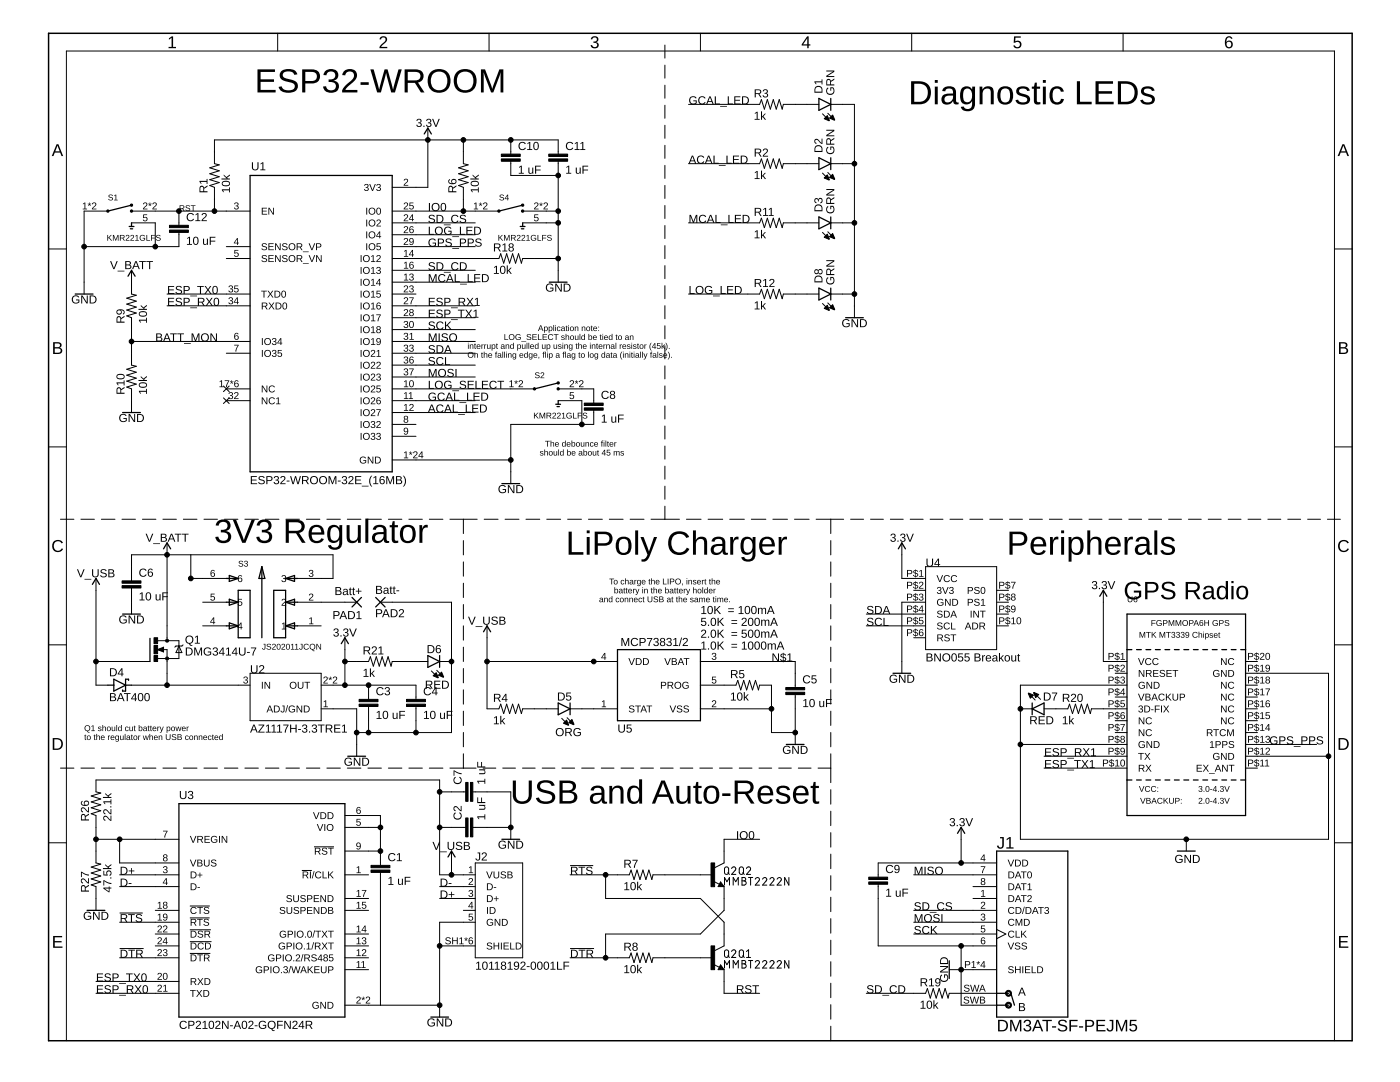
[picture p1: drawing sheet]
<svg xmlns="http://www.w3.org/2000/svg" width="279mm" height="216mm" viewBox="0 0 279 216" stroke-linecap="round" stroke-linejoin="round" font-family="sans-serif">
<g fill="#000">
<path d="M33.7 7.6l.6-.3h.2v2.1h.6v.2h-1.5v-.2h.6v-1.9l-.5 .4zM76 7.4a.76 .76 0 0 1 1.2 .1 .76 .76 0 0 1-.5 1.2l-.6 .7h1.2v.2h-1.6a2.02 2.02 0 0 1 1-1.2 .47 .47 0 0 0 .1-.9 .47 .47 0 0 0-.7 .4l-.4-.1zM118.1 7.4a.69 .69 0 0 1 1.1-.1 .69 .69 0 0 1-.1 1l-.2 .1a.67 .67 0 0 1 .6 .9 .67 .67 0 0 1-1 .3l-.6-.4v-.2h.3a.48 .48 0 0 0 .6 .4 .48 .48 0 0 0 .2-.7l-.6-.2v-.2a.46 .46 0 0 0 .7-.2 .46 .46 0 0 0-.3-.7 .46 .46 0 0 0-.6 .5l-.3-.1zM202.4 7.3h1.3v.2h-1l-.1 .8a.81 .81 0 0 1 1.1 .1 .81 .81 0 0 1-.1 1.1 .81 .81 0 0 1-1.1 0l-.3-.4h.3a.53 .53 0 0 0 .8 .2 .53 .53 0 0 0 .1-.8 .53 .53 0 0 0-.8 0h-.3zM80.7 35.8a.47 .47 0 0 1 .7 .2 .47 .47 0 0 1-.4 .6l-.2 .3h.7v.2h-.9l.5-.7a.28 .28 0 0 0 .1-.5 .28 .28 0 0 0-.5 .1h-.1zM28.6 42.8h.8v.1h-.6l-.1 .5a.47 .47 0 0 1 .7 .2 .47 .47 0 0 1-.3 .6 .47 .47 0 0 1-.6-.4l.5 .2a.31 .31 0 0 0 .2-.4 .31 .31 0 0 0-.5-.1h-.2zM46.9 40.5a.4 .4 0 0 1 .6 0 .4 .4 0 0 1-.2 .6 .37 .37 0 0 1 .3 .4 .37 .37 0 0 1-.4 .3l-.5-.2v-.2h.2a.28 .28 0 0 0 .4 .3 .28 .28 0 0 0 .1-.5h-.4v-.2a.27 .27 0 0 0 .4-.1 .27 .27 0 0 0-.2-.4 .27 .27 0 0 0-.3 .3l-.2-.1zM46.8 49.9h.8v.1h-.6l-.1 .5a.47 .47 0 0 1 .7 .2 .47 .47 0 0 1-.3 .6 .47 .47 0 0 1-.6-.4l.5 .2a.31 .31 0 0 0 .2-.4 .31 .31 0 0 0-.5-.1h-.2zM106.6 42.8h.8v.1h-.6v.5a.47 .47 0 0 1 .6 .2 .47 .47 0 0 1-.2 .6 .47 .47 0 0 1-.6-.4l.4 .2a.31 .31 0 0 0 .3-.4 .31 .31 0 0 0-.5-.1h-.2zM46.7 68.8h.9l-.4 1.4h-.2v-.4l.5-.9h-.8zM113.7 78.3h.8v.1h-.6v.4a.47 .47 0 0 1 .6 .2 .47 .47 0 0 1-.2 .7 .47 .47 0 0 1-.6-.4l.4 .2a.31 .31 0 0 0 .3-.5 .31 .31 0 0 0-.5 0h-.2zM10.7 108.1a1.18 1.18 0 0 1 1.9 .2l-.3 .1a.88 .88 0 0 0-1.3-.2 .88 .88 0 0 0-.2 1.2l.3 .4a.84 .84 0 0 0 1.2-.4l.3 .1a1.21 1.21 0 0 1-1.8 .4 1.21 1.21 0 0 1-.1-1.8z"/>
<path d="M42.1 118.5h.7v.1h-.6v.4a.47 .47 0 0 1 .7 .3 .47 .47 0 0 1-.3 .6 .47 .47 0 0 1-.6-.4l.4 .2a.31 .31 0 0 0 .3-.4 .31 .31 0 0 0-.5-.1h-.2zM56.3 114.8a.4 .4 0 0 1 .7 0 .4 .4 0 0 1-.2 .6 .37 .37 0 0 1 .3 .5 .37 .37 0 0 1-.5 .3l-.4-.3v-.1h.1a.28 .28 0 0 0 .4 .2 .28 .28 0 0 0 .1-.4l-.3-.1v-.1a.27 .27 0 0 0 .4-.2 .27 .27 0 0 0-.2-.3 .27 .27 0 0 0-.3 .2h-.2zM61.8 118.5a.47 .47 0 0 1 .7 .2 .47 .47 0 0 1-.4 .7l-.3 .3h.7v.1h-.9l.5-.6a.28 .28 0 0 0 .2-.5 .28 .28 0 0 0-.5 .1h-.2zM61.8 113.8a.4 .4 0 0 1 .6 0 .4 .4 0 0 1-.2 .6 .37 .37 0 0 1 .4 .4 .37 .37 0 0 1-.5 .3l-.4-.2-.1-.2h.2a.28 .28 0 0 0 .4 .3 .28 .28 0 0 0 .1-.5h-.4v-.2a.27 .27 0 0 0 .4-.1 .27 .27 0 0 0-.2-.4 .27 .27 0 0 0-.3 .3h-.2zM267.3 108.1a1.18 1.18 0 0 1 1.9 .2l-.3 .1a.88 .88 0 0 0-1.3-.2 .88 .88 0 0 0-.1 1.2l.3 .4a.84 .84 0 0 0 1.1-.4l.3 .1a1.21 1.21 0 0 1-1.8 .4 1.21 1.21 0 0 1-.1-1.8zM47.5 119.5h.8v.1h-.6l-.1 .5a.47 .47 0 0 1 .7 .2 .47 .47 0 0 1-.3 .6 .47 .47 0 0 1-.6-.3l.5 .1a.31 .31 0 0 0 .3-.4 .31 .31 0 0 0-.6-.1h-.1zM48.7 135.1a.4 .4 0 0 1 .7 0 .4 .4 0 0 1-.2 .6 .37 .37 0 0 1 .3 .4 .37 .37 0 0 1-.5 .3l-.4-.2-.1-.2h.2a.28 .28 0 0 0 .4 .3 .28 .28 0 0 0 .1-.5h-.3v-.2a.27 .27 0 0 0 .4-.1 .27 .27 0 0 0-.2-.4 .27 .27 0 0 0-.4 .3h-.1zM56.3 119.6a.47 .47 0 0 1 .8 .2 .47 .47 0 0 1-.4 .6l-.3 .3h.7v.2h-.9l.5-.7a.28 .28 0 0 0 .2-.5 .28 .28 0 0 0-.5 .2l-.2-.1zM56.3 124.5l.5-.3v1.2h.3v.2h-.9v-.2h.4v-1l-.3 .2zM61.7 123.4l.5-.2v1.2h.3v.2h-.8v-.2h.3v-1l-.3 .2zM142.2 130.4a.4 .4 0 0 1 .6-.1 .4 .4 0 0 1-.2 .7 .37 .37 0 0 1 .4 .4 .37 .37 0 0 1-.5 .3l-.4-.2-.1-.2h.2a.28 .28 0 0 0 .4 .2 .28 .28 0 0 0 .1-.4l-.3-.1v-.1a.27 .27 0 0 0 .3-.1 .27 .27 0 0 0-.1-.4 .27 .27 0 0 0-.4 .2h-.1zM142.1 135h.8v.2h-.6v.4a.47 .47 0 0 1 .6 .2 .47 .47 0 0 1-.3 .6 .47 .47 0 0 1-.6-.3l.5 .2a.31 .31 0 0 0 .3-.5 .31 .31 0 0 0-.6 0h-.1z"/>
<path d="M64.6 140l.5-.3v1.3h.3v.1h-.8v-.1h.3v-1.1l-.3 .2zM120.1 140l.5-.3v1.3h.4v.1h-.9v-.1h.3v-1.1l-.3 .2zM142.2 139.8a.47 .47 0 0 1 .7 .2 .47 .47 0 0 1-.4 .7l-.3 .3h.8v.1h-.9l.5-.7a.28 .28 0 0 0 .1-.4 .28 .28 0 0 0-.5 .1h-.1zM32.5 165.8h.9l-.4 1.3h-.2v-.3l.5-.9h-.8zM32.7 172.9a.4 .4 0 0 1 .6 0 .4 .4 0 0 1-.2 .6 .37 .37 0 0 1 .3 .5 .37 .37 0 0 1-.4 .2l-.4-.2-.1-.1h.2a.28 .28 0 0 0 .4 .2 .28 .28 0 0 0 .1-.4l-.4-.1v-.1a.27 .27 0 0 0 .4-.2 .27 .27 0 0 0-.2-.3 .27 .27 0 0 0-.3 .2h-.2zM71.2 173.1l.5-.2v1.2h.3v.1h-.8v-.1h.3v-1.1l-.3 .2zM71.2 163.4h.7v.1h-.6v.5a.47 .47 0 0 1 .7 .2 .47 .47 0 0 1-.3 .6 .47 .47 0 0 1-.6-.3l.4 .1a.31 .31 0 0 0 .3-.4 .31 .31 0 0 0-.5-.1h-.2zM93.7 175.3a.47 .47 0 0 1 .7 .2 .47 .47 0 0 1-.4 .6l-.3 .3h.7v.2h-.9l.5-.7a.28 .28 0 0 0 .2-.4 .28 .28 0 0 0-.5 .1h-.2zM93.6 173.1l.5-.2v1.2h.3v.1h-.8v-.1h.3v-1.1l-.3 .2zM93.6 177.7a.4 .4 0 0 1 .7-.1 .4 .4 0 0 1-.2 .7 .37 .37 0 0 1 .3 .4 .37 .37 0 0 1-.4 .3l-.5-.2v-.2h.2a.28 .28 0 0 0 .3 .2 .28 .28 0 0 0 .2-.4l-.4-.1v-.1a.27 .27 0 0 0 .4-.1 .27 .27 0 0 0-.2-.4 .27 .27 0 0 0-.3 .2h-.2zM195.8 177.8l.5-.2v1.2h.3v.2h-.8v-.2h.3v-1l-.3 .2zM195.7 172.9h.9l-.4 1.3h-.2v-.3l.5-.9h-.8z"/>
<path d="M10.6 186.8h1.8v.2h-1.5v.8h1.4v.2h-1.4v.9h1.6v.2h-1.9zM93.6 182.3h.8v.2h-.7v.4a.47 .47 0 0 1 .7 .2 .47 .47 0 0 1-.3 .6 .47 .47 0 0 1-.6-.3l.4 .2a.31 .31 0 0 0 .3-.5 .31 .31 0 0 0-.5 0h-.2zM195.9 180a.47 .47 0 0 1 .7 .2 .47 .47 0 0 1-.4 .7l-.3 .3h.7v.1h-.9l.5-.7a.28 .28 0 0 0 .2-.4 .28 .28 0 0 0-.5 .1h-.2zM195.9 182.4a.4 .4 0 0 1 .6 0 .4 .4 0 0 1-.2 .6 .37 .37 0 0 1 .3 .4 .37 .37 0 0 1-.4 .3l-.4-.2-.1-.2h.2a.28 .28 0 0 0 .4 .3 .28 .28 0 0 0 .1-.5h-.4v-.2a.27 .27 0 0 0 .4-.1 .27 .27 0 0 0-.2-.4 .27 .27 0 0 0-.3 .3h-.2zM195.8 184.7h.8v.1h-.6l-.1 .5a.47 .47 0 0 1 .7 .2 .47 .47 0 0 1-.3 .6 .47 .47 0 0 1-.6-.4l.5 .2a.31 .31 0 0 0 .2-.4 .31 .31 0 0 0-.5-.1h-.1zM267.2 186.8h1.8v.2h-1.5v.8h1.4v.2h-1.4v.9h1.6v.2h-1.9z"/>
<path d="M51.4 13.8h3.5v.6h-2.9v1.4h2.7v.5h-2.7v1.6h3v.5h-3.6zM56.1 14.3a2.25 2.25 0 0 1 3.1 .3l.1 .2-.6 .1a1.36 1.36 0 0 0-2.2-.1l-.1 .2a1.4 1.4 0 0 0 1.5 .8 1.34 1.34 0 0 1 1.3 .7 1.34 1.34 0 0 1 0 1.5 2.56 2.56 0 0 1-3.4-.2l-.2-.5 .6-.1a1.55 1.55 0 0 0 2.6 .3 1.03 1.03 0 0 0-1.2-1.1 1.8 1.8 0 0 1-1.8-1.2zM60.3 13.8h1.9a1.42 1.42 0 0 1 1.7 1.4 1.42 1.42 0 0 1-1.6 1.5h-1.4v1.7h-.6zM60.9 14.3v1.9a2.22 2.22 0 0 0 2.2-.4 .93 .93 0 0 0 0-1 .93 .93 0 0 0-.9-.5zM64.8 14.3a1.61 1.61 0 0 1 2.7 .4 1.1 1.1 0 0 1-.9 1.4 1.23 1.23 0 0 1 1 1.5 1.23 1.23 0 0 1-1.5 .9 1.41 1.41 0 0 1-1.6-1.2l.6-.1a.94 .94 0 0 0 1.3 .9 .94 .94 0 0 0 .3-1.5l-1.1-.2v-.5a.93 .93 0 0 0 1-.2 .93 .93 0 0 0 .2-1.1 .93 .93 0 0 0-.9-.3 .93 .93 0 0 0-.8 .7h-.5zM68.6 14.3a1.46 1.46 0 0 1 1.7-.5 1.46 1.46 0 0 1 .9 1.6 5.8 5.8 0 0 1-2 2.1l-.3 .4h2.4v.5h-3a2.68 2.68 0 0 1 1.2-1.9l.4-.2a1.15 1.15 0 0 0 .4-1.9 .91 .91 0 0 0-1.4 .6h-.6zM72 16.4h1.6v.5h-1.6zM73.9 13.8h.7l1.1 4.1 1.1-4.1h.5l1.1 4.1 1.1-4.1h.7l-1.4 4.6h-.7l-1-3.9-1.1 3.9h-.7zM80.7 13.8h2.2a1.33 1.33 0 0 1 1.6 1.1 1.33 1.33 0 0 1-1.1 1.6l1.3 1.9h-.7l-1.2-1.9h-1.4v1.9h-.7zM81.4 14.3v1.7h1.5a.87 .87 0 0 0 1-.8 .87 .87 0 0 0-1-.9zM86 14.4a2.38 2.38 0 0 1 3.9 1.2 2.38 2.38 0 0 1-2.9 2.8 2.48 2.48 0 0 1-1-4zM86.4 14.8a1.94 1.94 0 0 0 1.2 3.2 1.93 1.93 0 0 0 1.7-1.4 1.93 1.93 0 0 0-.7-2l-.6-.3h-.7zM91.2 14.4a2.38 2.38 0 0 1 3.9 1.2 2.38 2.38 0 0 1-2.9 2.8 2.48 2.48 0 0 1-1-4zM91.6 14.8a1.94 1.94 0 0 0 1.2 3.2 1.93 1.93 0 0 0 1.7-1.4 1.93 1.93 0 0 0-.7-2l-.6-.3h-.7zM96 13.8h.8l1.4 4 1.5-4h.8v4.6h-.6v-4l-1.5 4h-.4l-1.5-4v4h-.5z"/>
<path d="M150.6 17.8h.8a.46 .46 0 0 1 .5 .4 .46 .46 0 0 1-.4 .5l.5 .7h-.3l-.4-.6h-.5v.6h-.2zM150.8 18v.6h.6a.3 .3 0 0 0 .3-.3 .3 .3 0 0 0-.4-.3zM152.4 17.9a.46 .46 0 0 1 .7 0 .46 .46 0 0 1-.2 .7 .43 .43 0 0 1 .4 .5 .43 .43 0 0 1-.5 .4 .49 .49 0 0 1-.6-.5h.2a.33 .33 0 0 0 .4 .3 .33 .33 0 0 0 .2-.5l-.4-.1v-.2a.31 .31 0 0 0 .4-.1 .31 .31 0 0 0-.2-.4 .31 .31 0 0 0-.4 .2h-.2z"/>
<path d="M161.1 7.3h.3v1.5h.3v.3h-.3v.5h-.3v-.5h-1.1v-.3zM161.1 7.6l-.8 1.2h.8z"/>
<path d="M162.7 17.4a.82 .82 0 0 1 .9-.2 .82 .82 0 0 1 .5 .7v.6h-1.6l.1-.8zM162.9 17.5l-.2 .8h1.3a.69 .69 0 0 0-.3-.8 .69 .69 0 0 0-.8 0zM162.5 16.2h1.5v-.4h.1v1h-.1v-.4h-1.3l.3 .4h-.2z"/>
<path d="M165.1 17.6l.2-.1v.2a.63 .63 0 0 0 0 .8 .63 .63 0 0 0 .9 .1 .63 .63 0 0 0 0-.9l-.3-.1v.5h-.2v-.7h.6a.84 .84 0 0 1 .1 1.2 .84 .84 0 0 1-1.2 .2 .84 .84 0 0 1-.1-1.2zM165 15.9l.5-.1 .3 .3 .7-.4v.2l-.7 .4v.5h.7v.3h-1.6zM165.2 16l-.1 .8h.6l-.1-.8zM164.9 14.1h1.6v.2l-1.4 .9h1.4v.2h-1.6v-.3l1.4-.8h-1.4z"/>
<path d="M181.8 16.2a5.2 5.2 0 0 1 3.1 .4 2.34 2.34 0 0 1 .8 2.6 2.34 2.34 0 0 1-2.1 1.6h-1.8zM182.5 16.7v3.6a2.26 2.26 0 0 0 2.3-.6 1.85 1.85 0 0 0 .2-2 1.85 1.85 0 0 0-1.7-1zM186.6 16h.5v.5h-.5zM186.6 17.3h.5v3.5h-.5zM188.3 17.6a1.44 1.44 0 0 1 1.5-.4 1.44 1.44 0 0 1 1 1.2v1.8l.2 .2h.3v.4a.74 .74 0 0 1-1.1-.7 1.27 1.27 0 0 1-1.1 .8 1.27 1.27 0 0 1-1.2-.8 1.22 1.22 0 0 1 1.5-1.4h.8a.8 .8 0 0 0-.6-1 .8 .8 0 0 0-.9 .5h-.7zM188.7 19.3a.69 .69 0 0 0-.1 1 .69 .69 0 0 0 1.1 0l.4-.6 .1-.6zM192.1 17.5a1.25 1.25 0 0 1 1.9 .4v-.6h.6v3.4a1.49 1.49 0 0 1-1.2 1.5 1.49 1.49 0 0 1-1.7-.9l.6-.1a.88 .88 0 0 0 1.1 .5 .88 .88 0 0 0 .6-1v-.5a1.26 1.26 0 0 1-1.5 .6 1.26 1.26 0 0 1-.9-1.3l.1-1.3zM192.6 17.8a2.27 2.27 0 0 0 0 2.5 1.02 1.02 0 0 0 1.1-.2 1.02 1.02 0 0 0 .3-1.1 1.03 1.03 0 0 0-.3-1 1.03 1.03 0 0 0-1.1-.2zM195.5 17.3h.5l.1 .6a1.19 1.19 0 0 1 1.3-.7 1.19 1.19 0 0 1 .9 1.3v2.3h-.6v-2.2a.85 .85 0 0 0-.9-1 .85 .85 0 0 0-.7 1.2v2h-.6zM199.4 17.7a1.61 1.61 0 0 1 1.9-.4 1.61 1.61 0 0 1 .9 1.7 1.6 1.6 0 0 1-1.6 1.9 1.6 1.6 0 0 1-1.6-1.9l.2-1zM200.1 17.8a2.09 2.09 0 0 0 0 2.5 1.03 1.03 0 0 0 1.2-.1 1.03 1.03 0 0 0 .3-1.2 1.04 1.04 0 0 0-.3-1.1 1.04 1.04 0 0 0-1.2-.1zM203.1 17.5a1.61 1.61 0 0 1 2.4 .6l-.5 .1a.91 .91 0 0 0-1.6 0 1.17 1.17 0 0 0 1.2 .6 1.02 1.02 0 0 1 1 1.1 1.02 1.02 0 0 1-1.1 1 1.44 1.44 0 0 1-1.8-.9l.5-.1a1.1 1.1 0 0 0 1.8 .1v-.3l-.4-.3a2.26 2.26 0 0 1-1.7-.9l-.1-.6zM206.5 16.5h.4v.8h.7v.4h-.7v2.5l.2 .2h.5v.4l-.4 .1a.71 .71 0 0 1-.9-.8v-2.4h-.4v-.4h.5zM208.1 16h.6v.5h-.6zM208.1 17.3h.6v3.5h-.6zM209.8 17.7a1.44 1.44 0 0 1 2.5 .6h-.6a.84 .84 0 0 0-1-.6 .84 .84 0 0 0-.6 1 1.21 1.21 0 0 0 1.1 1.7l.4-.3 .1-.4 .6 .1a1.49 1.49 0 0 1-1.8 1 1.49 1.49 0 0 1-1.1-1.8l.1-.7zM214.9 16.2h.6v4.1h2.4v.5h-3zM218.6 16.2h3.5v.5h-2.8v1.5h2.6v.5h-2.6v1.6h3v.5h-3.7zM223.1 16.2a5.2 5.2 0 0 1 3 .4 2.34 2.34 0 0 1 .9 2.6 2.34 2.34 0 0 1-2.2 1.6h-1.7zM223.7 16.7v3.6a2.26 2.26 0 0 0 2.4-.6 1.85 1.85 0 0 0 .2-2 1.85 1.85 0 0 0-1.7-1zM228 17.5a1.61 1.61 0 0 1 2.4 .6l-.5 .1a.91 .91 0 0 0-1.6 0 1.17 1.17 0 0 0 1.2 .6 1.02 1.02 0 0 1 1 1.1 1.02 1.02 0 0 1-1.1 1 1.44 1.44 0 0 1-1.8-.9l.5-.1a1.1 1.1 0 0 0 1.8 .1v-.3l-.4-.3a2.26 2.26 0 0 1-1.7-.9l-.1-.6z"/>
<path d="M244.8 7.4a.74 .74 0 0 1 1.2 .3l-.3 .1a.49 .49 0 0 0-.6-.3 .49 .49 0 0 0-.3 .6l-.1 .3a.77 .77 0 0 1 1.2 0 .77 .77 0 0 1-.1 1.1 .77 .77 0 0 1-1.1-.1l-.2-.6v-.7zM244.7 8.8a.5 .5 0 0 0 1 0 .5 .5 0 0 0-1 0z"/>
<path d="M11.3 28.8h.4l.9 2.3h-.3l-.3-.6h-1.1l-.2 .6h-.4zM11.5 29l-.5 1.2h.9z"/>
<path d="M21.8 38.9l.5-.1 .2 .3h-.1a.27 .27 0 0 0-.3-.2 .27 .27 0 0 0-.2 .3 .48 .48 0 0 1 .5 .2 .48 .48 0 0 1 0 .5l-.1 .1a.52 .52 0 0 1-.7-.3h.1a.31 .31 0 0 0 .4 .2 .31 .31 0 0 0 .2-.3l-.5-.2a.28 .28 0 0 1-.1-.2 .28 .28 0 0 1 .1-.3zM22.8 39l.4-.2v1.1h.3v.1h-.7v-.1h.3v-.9l-.3 .2z"/>
<path d="M39.9 37.2l.5-.1 .3 .3 .7-.4v.2l-.7 .5v.5h.7v.2h-1.6zM40.1 37.4l-.1 .8h.6l-.1-.8zM39.8 36.1h1.4v-.4h.2v1h-.2v-.4h-1.2l.3 .4h-.2z"/>
<path d="M44.3 37.8h1.4v-.4h.2v1h-.2v-.4h-1.2l.2 .3h-.2zM44.3 36.3a.96 .96 0 0 1 1.6 .3 .89 .89 0 0 1-.8 .6 .89 .89 0 0 1-.8-.6zM44.5 36.5a.62 .62 0 0 0 .3 .5 .62 .62 0 0 0 .7-.1 .39 .39 0 0 0 .2-.5 .39 .39 0 0 0-.6-.1zM44.7 34.8l.5 .5 .7-.5v.2l-.6 .5 .1 .1h.5v.2h-1.7v-.2h1l-.5-.5z"/>
<path d="M50.3 32.4h.2v1a.44 .44 0 0 0 .4 .4 .44 .44 0 0 0 .5-.4v-1h.2v1a.66 .66 0 0 1-.7 .6 .66 .66 0 0 1-.6-.6zM52 32.6l.6-.2v1.4h.4v.2h-1v-.2h.4v-1.2l-.4 .2z"/>
<path d="M72.8 36.8a.4 .4 0 0 1 .7 0 .4 .4 0 0 1-.2 .6 .37 .37 0 0 1 .3 .4 .37 .37 0 0 1-.5 .3l-.4-.2-.1-.2h.2a.28 .28 0 0 0 .4 .3 .28 .28 0 0 0 .1-.5h-.3v-.2a.27 .27 0 0 0 .4-.1 .27 .27 0 0 0-.2-.4 .27 .27 0 0 0-.4 .3h-.1zM73.7 36.7h.2l.4 1.2 .5-1.2h.2l-.6 1.4h-.2zM75.2 36.8a.4 .4 0 0 1 .7 0 .4 .4 0 0 1-.2 .6 .37 .37 0 0 1 .3 .4 .37 .37 0 0 1-.4 .3l-.5-.2v-.2h.2a.28 .28 0 0 0 .3 .3 .28 .28 0 0 0 .2-.5h-.4v-.2a.27 .27 0 0 0 .4-.1 .27 .27 0 0 0-.2-.4 .27 .27 0 0 0-.3 .3h-.2z"/>
<path d="M83.3 23.8a.46 .46 0 0 1 .7 0 .46 .46 0 0 1-.2 .7 .43 .43 0 0 1 .4 .5 .43 .43 0 0 1-.6 .3 .49 .49 0 0 1-.5-.4h.2a.33 .33 0 0 0 .4 .3 .33 .33 0 0 0 .2-.5l-.4-.1v-.2a.31 .31 0 0 0 .4-.1 .31 .31 0 0 0-.2-.5 .31 .31 0 0 0-.4 .3h-.2zM84.5 25.1h.2v.2h-.2zM85.2 23.8a.46 .46 0 0 1 .8 0 .46 .46 0 0 1-.3 .7 .43 .43 0 0 1 .4 .5 .43 .43 0 0 1-.5 .3 .49 .49 0 0 1-.6-.4h.2a.33 .33 0 0 0 .5 .3 .33 .33 0 0 0 .1-.5l-.4-.1v-.2a.31 .31 0 0 0 .5-.1 .31 .31 0 0 0-.3-.5 .31 .31 0 0 0-.3 .3h-.3zM86.2 23.7h.3l.5 1.4 .5-1.4h.3l-.7 1.6h-.2z"/>
<path d="M89.6 37.2l.5-.1 .3 .3 .7-.4v.2l-.7 .5v.5h.7v.2h-1.6zM89.7 37.4v.8h.5v-.8zM89.6 35.8l.2-.1-.1 .7 .6 .2a.52 .52 0 0 1 0-.8 .52 .52 0 0 1 .8 .2 .52 .52 0 0 1-.4 .7 .81 .81 0 0 1-.8 0 .81 .81 0 0 1-.4-.7zM90.2 36.2a.35 .35 0 0 0 .7 0 .35 .35 0 0 0-.7 0z"/>
<path d="M93.9 37.8h1.5v-.4h.2v1h-.2v-.4h-1.3l.3 .3h-.2zM94 36.3a.96 .96 0 0 1 1.6 .3 .89 .89 0 0 1-.9 .6 .89 .89 0 0 1-.8-.6zM94.1 36.5a.62 .62 0 0 0 .4 .5 .62 .62 0 0 0 .6-.1 .39 .39 0 0 0 .2-.5 .39 .39 0 0 0-.6-.1zM94.3 34.8l.5 .5 .8-.5v.2l-.6 .5 .1 .1h.5v.2h-1.7v-.2h1l-.6-.5z"/>
<path d="M99.8 38.9l.5-.1 .3 .3h-.2a.27 .27 0 0 0-.3-.2 .27 .27 0 0 0-.2 .3 .48 .48 0 0 1 .5 .2 .48 .48 0 0 1 .1 .5l-.2 .1a.52 .52 0 0 1-.7-.3h.2a.31 .31 0 0 0 .4 .2 .31 .31 0 0 0 .2-.3l-.5-.2a.28 .28 0 0 1-.2-.2 .28 .28 0 0 1 .1-.3zM101.3 38.8h.1v.8h.2l-.2 .1v.3h-.1v-.3h-.6zM101.3 39l-.4 .6h.4z"/>
<path d="M103.6 33.3l.5-.2v1.4h.4v.2h-1v-.2h.4v-1.2l-.3 .2zM105.4 33.4h.3v.8a.3 .3 0 0 0 .3 .3 .3 .3 0 0 0 .2-.4v-.7h.2v1.3h-.2v-.2a.41 .41 0 0 1-.4 .2 .41 .41 0 0 1-.4-.4zM106.8 33.1h1.1v.1h-.9v.6h.9v.2h-.9v.7h-.2z"/>
<path d="M103.7 28.5a.8 .8 0 0 1 1.2 .2l-.2 .1a.59 .59 0 0 0-.9-.1 .59 .59 0 0 0 .1 .9 .59 .59 0 0 0 .9-.2l.1 .1a.82 .82 0 0 1-1.2 .3 .82 .82 0 0 1 0-1.3zM105.3 28.6l.5-.3v1.5h.4v.1h-1v-.1h.4v-1.3l-.3 .3zM106.7 28.4a.6 .6 0 0 1 .7 .1 .6 .6 0 0 1 .1 .6 .6 .6 0 0 1-.5 .9 .6 .6 0 0 1-.6-.9zM106.8 28.5a.91 .91 0 0 0 .2 1.3 .8 .8 0 0 0 0-1.3z"/>
<path d="M113 33.3l.6-.2v1.4h.4v.2h-1v-.2h.4v-1.2l-.4 .2zM114.9 33.4h.2v.8a.3 .3 0 0 0 .3 .3 .3 .3 0 0 0 .3-.4v-.7h.2v1.3h-.2v-.2a.41 .41 0 0 1-.5 .2 .41 .41 0 0 1-.3-.4zM116.2 33.1h1.2v.1h-.9v.6h.9v.2h-.9v.7h-.3z"/>
<path d="M113.1 28.5a.8 .8 0 0 1 1.3 .2l-.2 .1a.59 .59 0 0 0-.9-.1 .59 .59 0 0 0 .1 .9 .59 .59 0 0 0 .8-.2l.2 .1a.82 .82 0 0 1-1.2 .3 .82 .82 0 0 1-.1-1.3zM114.7 28.6l.6-.3v1.5h.4v.1h-1v-.1h.4v-1.3l-.4 .3zM115.8 28.6l.6-.3v1.5h.4v.1h-1v-.1h.4v-1.3l-.4 .3z"/>
<path d="M137.7 19.4a.84 .84 0 0 1 1.3 .2h-.2a.63 .63 0 0 0-.9 0 .63 .63 0 0 0 0 .9 .63 .63 0 0 0 .9 .1l.1-.4h-.5v-.2h.7v.6a.88 .88 0 0 1-1.3 .1 .88 .88 0 0 1-.1-1.3zM139.5 19.4a.8 .8 0 0 1 1.3 .2l-.2 .1a.59 .59 0 0 0-.9-.1 .59 .59 0 0 0 .1 .9 .59 .59 0 0 0 .8-.2l.2 .1a.82 .82 0 0 1-1.2 .3 .82 .82 0 0 1-.1-1.3zM141.6 19.2h.2l.7 1.6h-.3l-.2-.4h-.7l-.2 .4h-.2zM141.7 19.4l-.3 .8h.6zM142.6 19.2h.3v1.5h.8v.1h-1.1zM143.7 21.1h1.4v.2h-1.4zM145.2 19.2h.3v1.5h.8v.1h-1.1zM146.5 19.2h1.2v.2h-.9v.5h.9v.2h-.9v.6h1v.1h-1.3zM148.1 19.2h.5a.8 .8 0 0 1 .9 .8 .8 .8 0 0 1-.8 .8h-.6zM148.3 19.4v1.3a.68 .68 0 0 0 .9-.7 .68 .68 0 0 0-.9-.6z"/>
<path d="M138.1 31.1h.2l.7 1.6h-.3l-.1-.5h-.8l-.2 .5h-.2zM138.2 31.2l-.3 .8h.6zM139.3 31.2a.8 .8 0 0 1 1.2 .2l-.2 .1a.59 .59 0 0 0-.8-.1 .59 .59 0 0 0 0 .9 .59 .59 0 0 0 .9-.1l.2 .1a.82 .82 0 0 1-1.3 .2 .82 .82 0 0 1 0-1.3zM141.3 31.1h.3l.6 1.6h-.2l-.2-.5h-.7l-.2 .5h-.2zM141.4 31.2l-.3 .8h.6zM142.4 31.1h.2v1.4h.8v.2h-1zM143.5 33h1.3v.1h-1.3zM145 31.1h.2v1.4h.8v.2h-1zM146.3 31.1h1.2v.1h-1v.5h.9v.2h-.9v.6h1v.2h-1.2zM147.8 31.1h.6a.8 .8 0 0 1 .8 .7 .8 .8 0 0 1-.8 .9h-.6zM148 31.2v1.3a.68 .68 0 0 0 1-.6 .68 .68 0 0 0-1-.7z"/>
<path d="M150.6 22.6l.6-.3v1.4h.4v.2h-1v-.2h.4v-1.2l-.4 .3zM151.9 22.2h.2v1.1l.5-.6h.3l-.5 .5 .5 .7h-.3l-.4-.6-.1 .2v.4h-.2z"/>
<path d="M150.6 34.4l.6-.3v1.5h.4v.1h-1v-.1h.4v-1.3l-.4 .3zM151.9 34h.2v1.1l.5-.6h.3l-.5 .5 .5 .7h-.3l-.4-.5-.1 .1v.4h-.2z"/>
<path d="M150.6 29.7h.8a.46 .46 0 0 1 .5 .3 .46 .46 0 0 1-.4 .6l.5 .7h-.3l-.4-.7h-.5v.7h-.2zM150.8 29.8v.6h.6a.3 .3 0 0 0 .3-.3 .3 .3 0 0 0-.4-.3zM152.4 29.7a.55 .55 0 0 1 .8 .3 .55 .55 0 0 1-.4 .7l-.4 .4h.9v.2h-1.1l.1-.3 .4-.5a.35 .35 0 0 0 .3-.4 .35 .35 0 0 0-.5-.1l-.3 .1z"/>
<path d="M162.7 29.2a.82 .82 0 0 1 .9-.2 .82 .82 0 0 1 .5 .7v.6h-1.6l.1-.7zM162.9 29.3l-.2 .8h1.3a.69 .69 0 0 0-.3-.8 .69 .69 0 0 0-.8 0zM162.6 27.8a.85 .85 0 0 1 1.2 .6l.2 .1v-.8h.1v1h-.2l-.5-.5a.35 .35 0 0 0-.5-.3 .35 .35 0 0 0-.1 .6l.1 .2-.4-.3z"/>
<path d="M165.1 29.4l.2-.1v.2a.63 .63 0 0 0 0 .9 .63 .63 0 0 0 .9 0 .63 .63 0 0 0 0-.9l-.3-.1v.5h-.2v-.7h.6a.84 .84 0 0 1 .1 1.2 .84 .84 0 0 1-1.2 .2 .84 .84 0 0 1-.1-1.2zM165 27.7l.5-.1 .3 .4 .7-.5v.2l-.7 .5v.5h.7v.2h-1.6zM165.2 27.9l-.1 .8h.6l-.1-.8zM164.9 25.9h1.6v.3l-1.4 .8h1.4v.2h-1.6v-.3l1.4-.8h-1.4z"/>
<path d="M267.9 28.8h.4l.9 2.3h-.3l-.3-.6h-1l-.3 .6h-.3zM268.1 29l-.4 1.2h.8z"/>
<path d="M14.5 59.1a.84 .84 0 0 1 1.3 .2l-.2 .1a.63 .63 0 0 0-.9-.1 .63 .63 0 0 0 0 .9 .63 .63 0 0 0 .8 .1l.1-.4h-.4v-.1h.6v.5a.88 .88 0 0 1-1.2 .1 .88 .88 0 0 1-.1-1.3zM16.2 59h.3l.8 1.3v-1.3h.2v1.6h-.3l-.8-1.4v1.4h-.2zM17.9 59h.5a.8 .8 0 0 1 .9 .7 .8 .8 0 0 1-.8 .9h-.6zM18.1 59.1v1.3a.68 .68 0 0 0 1-.6 .68 .68 0 0 0-1-.7z"/>
<path d="M16.6 40.6l.4-.2v1.2h.4v.2h-.9v-.2h.4v-1l-.3 .2zM17.5 40.6l.3 .1v-.3h.1v.3l.3-.1v.1l-.3 .1 .2 .2-.1 .1-.1-.2-.2 .2-.1-.1 .2-.2-.3-.1zM18.5 40.5a.47 .47 0 0 1 .7 .2 .47 .47 0 0 1-.4 .6l-.3 .3h.7v.2h-.9l.5-.7a.28 .28 0 0 0 .2-.5 .28 .28 0 0 0-.5 .2h-.2z"/>
<path d="M21.4 46.9h.2v.6l.5-.6h.2l-.5 .5 .6 .6h-.2l-.5-.5-.1 .1v.4h-.2zM22.5 46.9h.2l.4 1 .4-1h.2v1.1h-.2v-1l-.4 1-.4-1v1h-.2zM23.9 46.9h.6a.33 .33 0 0 1 .4 .2 .33 .33 0 0 1-.3 .4l.3 .5h-.2l-.3-.4h-.3v.4h-.2zM24.1 47v.4h.4a.22 .22 0 0 0 .2-.2 .22 .22 0 0 0-.2-.2zM25.2 46.9a.39 .39 0 0 1 .6 .2 .39 .39 0 0 1-.3 .6l-.3 .2h.6v.1h-.7l.5-.6a.23 .23 0 0 0 0-.4 .23 .23 0 0 0-.4 .2h-.1zM26.1 46.9a.39 .39 0 0 1 .6 .2 .39 .39 0 0 1-.3 .6l-.2 .2h.6v.1h-.8l.5-.6a.23 .23 0 0 0 0-.4 .23 .23 0 0 0-.3 .2h-.2zM27 47.1l.4-.2v1h.3v.1h-.7v-.1h.3v-.9l-.3 .2zM28 47l.6-.1 .3 .2-.1 .1a.45 .45 0 0 0-.7 0 .45 .45 0 0 0 .1 .6 .45 .45 0 0 0 .6 0v-.2h-.3v-.1h.5v.4a.63 .63 0 0 1-.9 0 .63 .63 0 0 1-.1-.9zM29.2 46.9h.2v1h.6v.1h-.8zM30.2 46.9h.8v.1h-.7v.4h.7v.2h-.7v.4h-.1zM31.3 46.9h.5l.2 .2-.1 .1a.27 .27 0 0 0-.3-.2 .27 .27 0 0 0-.2 .3 .48 .48 0 0 1 .5 .1 .48 .48 0 0 1 .1 .6h-.2a.52 .52 0 0 1-.7-.2l.2-.1a.31 .31 0 0 0 .3 .3 .31 .31 0 0 0 .3-.4l-.5-.2a.28 .28 0 0 1-.2-.2 .28 .28 0 0 1 .1-.3z"/>
<path d="M22 52.1h.2l.5 1.4 .6-1.4h.2l-.7 1.6h-.2zM23.5 54h1.3v.2h-1.3zM25 52.1l1.1 .2v.3l-.3 .3a.44 .44 0 0 1 .4 .5 .44 .44 0 0 1-.6 .3h-.6zM25.2 52.3v.5l.7-.2-.1-.3zM25.2 53v.5h.6l.2-.1-.2-.4zM27 52.1h.3l.6 1.6h-.2l-.2-.5h-.7l-.2 .5h-.2zM27.1 52.3l-.3 .8h.6zM27.8 52.1h1.3v.2h-.5v1.4h-.3v-1.4h-.5zM29.2 52.1h1.3v.2h-.5v1.4h-.2v-1.4h-.6z"/>
<path d="M28.7 40.5a.47 .47 0 0 1 .7 .2 .47 .47 0 0 1-.4 .6l-.3 .3h.7v.2h-.9l.5-.7a.28 .28 0 0 0 .2-.5 .28 .28 0 0 0-.5 .2h-.2zM29.6 40.6l.3 .1v-.3h.1v.3l.2-.1 .1 .1-.3 .1 .2 .2-.1 .1-.2-.2-.1 .2-.1-.1 .1-.2-.2-.1zM30.6 40.5a.47 .47 0 0 1 .7 .2 .47 .47 0 0 1-.4 .6l-.3 .3h.7v.2h-.9l.5-.7a.28 .28 0 0 0 .2-.5 .28 .28 0 0 0-.5 .2h-.2z"/>
<path d="M33.5 57.1h1.3v.1h-1v.6h.9v.1h-.9v.6h1v.2h-1.3zM35.2 57.2l.7-.1 .4 .3h-.2a.37 .37 0 0 0-.5-.2 .37 .37 0 0 0-.2 .4l.2 .1a.53 .53 0 0 1 .6 .2 .53 .53 0 0 1-.2 .7l-.1 .1a.7 .7 0 0 1-.9-.4l.2-.1a.43 .43 0 0 0 .5 .4 .43 .43 0 0 0 .4-.5l-.5-.2a.45 .45 0 0 1-.5-.2 .45 .45 0 0 1 .1-.5zM36.6 57.1h.7a.49 .49 0 0 1 .6 .4 .49 .49 0 0 1-.6 .5h-.4v.7h-.3zM36.9 57.2v.7l.6-.1a.32 .32 0 0 0 0-.5zM38 59h1.3v.1h-1.3zM39.4 57.1h1.3v.1h-.6v1.5h-.2v-1.5h-.5zM40.8 57.1h.3l.4 .6 .4-.6h.3l-.6 .7 .6 .9h-.2l-.5-.7-.5 .7h-.2l.6-.9zM42.6 57.1a.6 .6 0 0 1 .7 .1 .6 .6 0 0 1 .2 .7 .6 .6 0 0 1-.6 .8 .6 .6 0 0 1-.5-.8zM42.8 57.2a.91 .91 0 0 0 .1 1.3 .8 .8 0 0 0 0-1.3z"/>
<path d="M35.8 41h.6a.33 .33 0 0 1 .4 .2 .33 .33 0 0 1-.3 .4l.3 .5h-.1l-.3-.5h-.4v.5h-.2zM36 41.1v.4h.4a.22 .22 0 0 0 .2-.2 .22 .22 0 0 0-.2-.2zM37.2 41h.5l.2 .2h-.1a.27 .27 0 0 0-.3-.2 .27 .27 0 0 0-.2 .4 .48 .48 0 0 1 .5 .1 .48 .48 0 0 1 0 .5l-.1 .1a.52 .52 0 0 1-.7-.3h.1a.31 .31 0 0 0 .4 .2 .31 .31 0 0 0 .2-.3l-.5-.2a.28 .28 0 0 1-.2-.2 .28 .28 0 0 1 .2-.3zM38.1 41h.9v.1h-.4v1h-.1v-1h-.4z"/>
<path d="M37.4 47.5l.5-.2v1.4h.4v.2h-1v-.2h.4v-1.3l-.3 .3zM38.8 47.3a.6 .6 0 0 1 .7 .1 .6 .6 0 0 1 .1 .7 .6 .6 0 0 1-.5 .8 .6 .6 0 0 1-.6-.8zM38.9 47.4a.91 .91 0 0 0 .2 1.3 .8 .8 0 0 0 0-1.3zM40.5 47.6h.2v.8a.3 .3 0 0 0 .4 .3 .3 .3 0 0 0 .2-.4v-.7h.2v1.3h-.2v-.3a.41 .41 0 0 1-.5 .3 .41 .41 0 0 1-.3-.5zM41.9 47.3h1.1v.1h-.9v.6h.9v.2h-.9v.7h-.2z"/>
<path d="M37.5 42.7a.8 .8 0 0 1 1.2 .2l-.2 .1a.59 .59 0 0 0-.9-.1 .59 .59 0 0 0 .1 .9 .59 .59 0 0 0 .8-.2l.2 .1a.82 .82 0 0 1-1.2 .3 .82 .82 0 0 1 0-1.3zM39 42.8l.6-.3v1.4h.4v.2h-1v-.2h.4v-1.2l-.4 .3zM40.4 42.6a.55 .55 0 0 1 .8 .3 .55 .55 0 0 1-.4 .7l-.4 .3h.9v.2h-1.1l.1-.2 .4-.5a.35 .35 0 0 0 .3-.5 .35 .35 0 0 0-.5-.1l-.3 .1z"/>
<path d="M45.7 57a.4 .4 0 0 1 .7 0 .4 .4 0 0 1-.2 .6 .37 .37 0 0 1 .3 .5 .37 .37 0 0 1-.4 .3l-.5-.3v-.1h.2a.28 .28 0 0 0 .3 .2 .28 .28 0 0 0 .2-.4l-.4-.1v-.1a.27 .27 0 0 0 .4-.2 .27 .27 0 0 0-.2-.3 .27 .27 0 0 0-.3 .2h-.2zM46.8 57h.8v.1h-.7v.5a.47 .47 0 0 1 .7 .2 .47 .47 0 0 1-.3 .6 .47 .47 0 0 1-.6-.4l.5 .2a.31 .31 0 0 0 .2-.4 .31 .31 0 0 0-.5-.1h-.2z"/>
<path d="M47.3 47.5h.2v.9h.2v.2h-.2v.3h-.2v-.3h-.6zM47.3 47.7l-.5 .7h.5z"/>
<path d="M52.2 41.5h1.1v.1h-.9v.4h.8v.2h-.8v.5h.9v.1h-1.1zM53.6 41.5h.2l.7 1.1v-1.1h.2v1.3h-.2l-.8-1.1v1.1h-.1z"/>
<path d="M52.1 58h1.1v.2h-.4v1.2h-.2v-1.2h-.5zM53.4 58h.2l.4 .5 .3-.5h.2l-.4 .7 .5 .7h-.2l-.4-.6-.5 .6h-.2l.6-.7zM54.8 58h.4a.69 .69 0 0 1 .8 .7 .69 .69 0 0 1-.7 .7h-.5zM55 58.2v1a.58 .58 0 0 0 .8-.5 .58 .58 0 0 0-.8-.5zM56.2 58.2a.56 .56 0 0 1 .8 0 .56 .56 0 0 1 .1 .7 .49 .49 0 0 1-.6 .5 .49 .49 0 0 1-.4-.7zM56.5 58.2a.78 .78 0 0 0 .1 1.1 .68 .68 0 0 0 0-1.2z"/>
<path d="M52.4 48.6l.6-.1 .3 .3-.2 .1a.32 .32 0 0 0-.4-.3 .32 .32 0 0 0-.2 .4 .66 .66 0 0 1 .8 .7l-.3 .2a.62 .62 0 0 1-.8-.3h.1a.37 .37 0 0 0 .5 .2 .37 .37 0 0 0 .3-.4l-.5-.1a.35 .35 0 0 1-.3-.3 .35 .35 0 0 1 .1-.4zM53.6 48.5h1v.2h-.8v.4h.7v.2h-.7v.5h.8v.1h-1zM54.9 48.5h.2l.8 1.2-.1-1.2h.2v1.4h-.2l-.7-1.1v1.1h-.2zM56.5 48.6l.5-.1 .4 .3-.2 .1a.32 .32 0 0 0-.4-.3 .32 .32 0 0 0-.2 .4 .66 .66 0 0 1 .8 .7l-.3 .2a.62 .62 0 0 1-.8-.3h.1a.37 .37 0 0 0 .5 .2 .37 .37 0 0 0 .3-.4l-.5-.1a.35 .35 0 0 1-.4-.3 .35 .35 0 0 1 .2-.4zM57.5 49.2a.71 .71 0 0 1 1.4 0 .71 .71 0 0 1-1.4 0zM57.7 49.2a.55 .55 0 0 0 1.1 0 .55 .55 0 0 0-1.1 0zM59.2 48.5h.7a.4 .4 0 0 1 .4 .4 .4 .4 0 0 1-.3 .4l.4 .6h-.2l-.4-.6h-.4v.6h-.2zM59.4 48.7v.5h.4a.26 .26 0 0 0 .3-.3 .26 .26 0 0 0-.3-.2zM60.4 50.2h1.2v.1h-1.2zM61.6 48.5h.2l.5 1.3 .4-1.3h.2l-.6 1.4h-.1zM63.1 48.5h.6a.42 .42 0 0 1 .4 .5 .42 .42 0 0 1-.4 .4h-.4v.5h-.2zM63.3 48.7v.5l.6-.1-.1-.4z"/>
<path d="M52.4 51l.6-.1 .3 .3h-.2a.32 .32 0 0 0-.4-.2 .32 .32 0 0 0-.2 .4 .66 .66 0 0 1 .8 .7l-.3 .2a.62 .62 0 0 1-.8-.3l.1-.1a.37 .37 0 0 0 .5 .3 .37 .37 0 0 0 .3-.4l-.5-.2a.35 .35 0 0 1-.3-.2 .35 .35 0 0 1 .1-.4zM53.6 50.9h1v.2h-.8v.4h.7v.2h-.7v.4h.8v.2h-1zM54.9 50.9h.2l.8 1.2-.1-1.2h.2v1.4h-.2l-.7-1.2v1.2h-.2zM56.5 51l.5-.1 .4 .3h-.2a.32 .32 0 0 0-.4-.2 .32 .32 0 0 0-.2 .4 .66 .66 0 0 1 .8 .7l-.3 .2a.62 .62 0 0 1-.8-.3l.1-.1a.37 .37 0 0 0 .5 .3 .37 .37 0 0 0 .3-.4l-.5-.2a.35 .35 0 0 1-.4-.2 .35 .35 0 0 1 .2-.4zM57.5 51.6a.71 .71 0 0 1 1.4 0 .71 .71 0 0 1-1.4 0zM57.7 51.6a.55 .55 0 0 0 1.1 0 .55 .55 0 0 0-1.1 0zM59.2 50.9h.7a.4 .4 0 0 1 .4 .3 .4 .4 0 0 1-.3 .5l.4 .6h-.2l-.4-.6h-.4v.6h-.2zM59.4 51.1v.5h.4a.26 .26 0 0 0 .3-.3 .26 .26 0 0 0-.3-.2zM60.4 52.6h1.2v.1h-1.2zM61.6 50.9h.2l.5 1.2 .4-1.2h.2l-.6 1.4h-.1zM63.1 50.9h.2l.7 1.2v-1.2h.2v1.4h-.2l-.8-1.2v1.2h-.1z"/>
<path d="M72 55.6h.2v1.4h-.2zM72.4 56.3a.71 .71 0 0 1 1.4 0 .71 .71 0 0 1-1.4 0zM72.5 56.3a.55 .55 0 0 0 1.1 0 .55 .55 0 0 0-1.1 0zM74.1 55.9l.5-.3v1.3h.3v.1h-.9v-.1h.4v-1.1l-.3 .2zM75.7 55.6h.2v1h.1v.1h-.1v.3h-.2v-.3h-.7zM75.7 55.8l-.5 .8h.5z"/>
<path d="M72 50.9h.2v1.4h-.2zM72.4 51.6a.71 .71 0 0 1 1.4 0 .71 .71 0 0 1-1.4 0zM72.5 51.6a.55 .55 0 0 0 1.1 0 .55 .55 0 0 0-1.1 0zM74.1 51.1l.5-.2v1.2h.3v.2h-.9v-.2h.4v-1l-.3 .2zM75.2 51a.47 .47 0 0 1 .8 .2 .47 .47 0 0 1-.4 .6l-.3 .3h.7v.2h-.9l.5-.7a.28 .28 0 0 0 .2-.5 .28 .28 0 0 0-.5 .2h-.2z"/>
<path d="M72 53.3h.2v1.3h-.2zM72.4 54a.71 .71 0 0 1 1.4 0 .71 .71 0 0 1-1.4 0zM72.5 54a.55 .55 0 0 0 1.1 0 .55 .55 0 0 0-1.1 0zM74.1 53.5l.5-.2v1.2h.3v.1h-.9v-.1h.4v-1.1l-.3 .3zM75.2 53.4a.4 .4 0 0 1 .7-.1 .4 .4 0 0 1-.2 .6 .37 .37 0 0 1 .3 .5 .37 .37 0 0 1-.4 .3l-.5-.2v-.2h.2a.28 .28 0 0 0 .3 .2 .28 .28 0 0 0 .1-.4l-.3-.1v-.1a.27 .27 0 0 0 .4-.2 .27 .27 0 0 0-.2-.3 .27 .27 0 0 0-.3 .2h-.2z"/>
<path d="M72 58h.2v1.4h-.2zM72.4 58.7a.71 .71 0 0 1 1.4 0 .71 .71 0 0 1-1.4 0zM72.5 58.7a.55 .55 0 0 0 1.1 0 .55 .55 0 0 0-1.1 0zM74.1 58.2l.5-.2v1.2h.3v.2h-.9v-.2h.4v-1l-.3 .2zM75.2 58h.7v.2h-.6v.4a.47 .47 0 0 1 .7 .2 .47 .47 0 0 1-.3 .6 .47 .47 0 0 1-.6-.3l.4 .2a.31 .31 0 0 0 .3-.5 .31 .31 0 0 0-.5-.1h-.2z"/>
<path d="M73.1 43.8h.2v1.4h-.2zM73.5 44.5a.71 .71 0 0 1 1.4 0 .71 .71 0 0 1-1.4 0zM73.7 44.5a.53 .53 0 0 0 1 0 .53 .53 0 0 0-1 0zM75.3 43.9a.47 .47 0 0 1 .7 .2 .47 .47 0 0 1-.4 .6l-.3 .3h.7v.2h-.9l.5-.7a.28 .28 0 0 0 .2-.5 .28 .28 0 0 0-.5 .2h-.2z"/>
<path d="M73.1 41.5h.2v1.3h-.2zM73.5 42.1a.71 .71 0 0 1 1.4 0 .71 .71 0 0 1-1.4 0zM73.7 42.1a.53 .53 0 0 0 1 0 .53 .53 0 0 0-1 0zM75.2 41.6a.56 .56 0 0 1 .7 0 .56 .56 0 0 1 .1 .7 .49 .49 0 0 1-.6 .5 .49 .49 0 0 1-.3-.7zM75.4 41.6a.78 .78 0 0 0 .2 1.1 .68 .68 0 0 0 0-1.1z"/>
<path d="M73.1 46.2h.2v1.4h-.2zM73.5 46.9a.71 .71 0 0 1 1.4 0 .71 .71 0 0 1-1.4 0zM73.7 46.9a.53 .53 0 0 0 1 0 .53 .53 0 0 0-1 0zM75.7 46.2h.2v.9h.2v.1h-.2v.4h-.2v-.4h-.6zM75.7 46.4l-.5 .7h.5z"/>
<path d="M73.1 48.5h.2v1.4h-.2zM73.5 49.2a.71 .71 0 0 1 1.4 0 .71 .71 0 0 1-1.4 0zM73.7 49.2a.53 .53 0 0 0 1 0 .53 .53 0 0 0-1 0zM75.2 48.5h.8v.2h-.7v.4a.47 .47 0 0 1 .7 .2 .47 .47 0 0 1-.3 .7 .47 .47 0 0 1-.6-.4l.5 .2a.31 .31 0 0 0 .2-.5 .31 .31 0 0 0-.5 0h-.2z"/>
<path d="M80.7 57a.47 .47 0 0 1 .7 .3 .47 .47 0 0 1-.4 .6l-.2 .3h.7v.1h-.9l.5-.6a.28 .28 0 0 0 .1-.5 .28 .28 0 0 0-.5 .1h-.1zM81.8 57a.4 .4 0 0 1 .7 0 .4 .4 0 0 1-.2 .6 .37 .37 0 0 1 .3 .5 .37 .37 0 0 1-.5 .3l-.4-.3-.1-.1h.2a.28 .28 0 0 0 .4 .2 .28 .28 0 0 0 .1-.4l-.3-.1v-.1a.27 .27 0 0 0 .4-.2 .27 .27 0 0 0-.2-.3 .27 .27 0 0 0-.4 .2h-.1z"/>
<path d="M80.7 42.9a.47 .47 0 0 1 .7 .2 .47 .47 0 0 1-.4 .6l-.2 .3h.7v.1h-.9l.5-.6a.28 .28 0 0 0 .1-.5 .28 .28 0 0 0-.5 .1h-.1zM82.2 42.8h.2v.9h.2v.1h-.2v.3h-.1v-.3h-.7zM82.3 43l-.5 .7h.5z"/>
<path d="M80.7 40.5a.47 .47 0 0 1 .7 .2 .47 .47 0 0 1-.4 .6l-.2 .3h.7v.2h-.9l.5-.7a.28 .28 0 0 0 .1-.5 .28 .28 0 0 0-.5 .2h-.1zM81.7 40.4h.8v.2h-.6v.4a.47 .47 0 0 1 .6 .2 .47 .47 0 0 1-.3 .6 .47 .47 0 0 1-.6-.3l.5 .2a.31 .31 0 0 0 .3-.5 .31 .31 0 0 0-.5-.1h-.2z"/>
<path d="M80.7 45.2a.47 .47 0 0 1 .7 .2 .47 .47 0 0 1-.4 .7l-.2 .3h.7v.1h-.9l.5-.7a.28 .28 0 0 0 .1-.4 .28 .28 0 0 0-.5 .1h-.1zM81.9 45.2h.4l.2 .2-.5-.1-.2 .5a.46 .46 0 0 1 .7 .1 .46 .46 0 0 1-.1 .6 .46 .46 0 0 1-.7-.3v-.6zM81.8 46.1a.3 .3 0 0 0 .6 0 .3 .3 0 0 0-.6 0z"/>
<path d="M80.7 47.6a.47 .47 0 0 1 .7 .2 .47 .47 0 0 1-.4 .6l-.2 .3h.7v.2h-.9l.5-.7a.28 .28 0 0 0 .1-.5 .28 .28 0 0 0-.5 .2l-.1-.1zM81.8 47.6a.56 .56 0 0 1 .7 .1 .56 .56 0 0 1 .1 .7 .46 .46 0 0 1-.4 .5 .46 .46 0 0 1-.5-.3l.5 .1 .2-.5a.44 .44 0 0 1-.7 .1 .44 .44 0 0 1 .1-.7zM81.8 48a.31 .31 0 0 0 .6 0 .31 .31 0 0 0-.6 0z"/>
<path d="M80.7 54.8l.4-.2v1.2h.4v.2h-.9v-.2h.4v-1l-.3 .2zM81.8 54.7a.4 .4 0 0 1 .7 0 .4 .4 0 0 1-.2 .6 .37 .37 0 0 1 .3 .4 .37 .37 0 0 1-.5 .3l-.4-.2-.1-.2h.2a.28 .28 0 0 0 .4 .2 .28 .28 0 0 0 .1-.4h-.3v-.2a.27 .27 0 0 0 .4-.1 .27 .27 0 0 0-.2-.4 .27 .27 0 0 0-.4 .3l-.1-.1z"/>
<path d="M80.7 50.1l.4-.2v1.2h.4v.1h-.9v-.1h.4v-1.1l-.3 .3zM82.2 49.9h.2v.9h.2v.1h-.2v.3h-.1v-.3h-.7zM82.3 50.1l-.5 .7h.5z"/>
<path d="M80.7 52.5l.4-.3v1.3h.4v.1h-.9v-.1h.4v-1.1l-.3 .2zM81.9 52.3l.4-.1 .2 .3-.5-.1-.2 .5a.46 .46 0 0 1 .7 .1 .46 .46 0 0 1-.1 .6 .46 .46 0 0 1-.7-.3v-.6zM81.8 53.2a.3 .3 0 0 0 .6 0 .3 .3 0 0 0-.6 0z"/>
<path d="M85.7 47.8a.84 .84 0 0 1 1.3 .2h-.2a.63 .63 0 0 0-.9 0 .63 .63 0 0 0-.1 .9 .63 .63 0 0 0 .9 .1l.1-.4h-.5v-.2h.7v.6a.88 .88 0 0 1-1.2 .1 .88 .88 0 0 1-.1-1.3zM87.4 47.6h.7a.49 .49 0 0 1 .5 .5 .49 .49 0 0 1-.5 .5h-.5v.6h-.2zM87.6 47.8v.6h.6a.32 .32 0 0 0 0-.6zM89.1 47.7l.7-.1 .4 .4h-.3a.37 .37 0 0 0-.4-.3 .37 .37 0 0 0-.3 .5h.2a.53 .53 0 0 1 .7 .3 .53 .53 0 0 1-.2 .7h-.2a.7 .7 0 0 1-.9-.4h.3a.43 .43 0 0 0 .5 .3 .43 .43 0 0 0 .3-.5l-.4-.1a.45 .45 0 0 1-.5-.3 .45 .45 0 0 1 .1-.5zM90.3 49.5h1.3v.2h-1.3zM91.8 47.6h.7a.49 .49 0 0 1 .5 .5 .49 .49 0 0 1-.5 .5h-.5v.6h-.2zM92 47.8v.6h.6a.32 .32 0 0 0 0-.6zM93.3 47.6h.7a.49 .49 0 0 1 .6 .5 .49 .49 0 0 1-.6 .5h-.4v.6h-.3zM93.6 47.8v.6h.6a.32 .32 0 0 0 0-.6zM95 47.7l.7-.1 .4 .4h-.2a.37 .37 0 0 0-.5-.3 .37 .37 0 0 0-.2 .5h.2a.53 .53 0 0 1 .6 .3 .53 .53 0 0 1-.2 .7h-.1a.7 .7 0 0 1-.9-.4h.2a.43 .43 0 0 0 .5 .3 .43 .43 0 0 0 .3-.5l-.4-.1a.45 .45 0 0 1-.5-.3 .45 .45 0 0 1 .1-.5z"/>
<path d="M85.6 45.2h.2v1.5h.8v.1h-1zM86.7 46a.85 .85 0 0 1 1.7 0 .85 .85 0 0 1-1.7 0zM87.2 45.6a.65 .65 0 0 0 .1 1 .65 .65 0 0 0 .9-.5 .65 .65 0 0 0-.8-.7zM88.8 45.4a.84 .84 0 0 1 1.3 .2l-.2 .1a.63 .63 0 0 0-.9-.1 .63 .63 0 0 0-.1 .9 .63 .63 0 0 0 .9 .1l.1-.4h-.5v-.2h.7v.6a.88 .88 0 0 1-1.2 .1 .88 .88 0 0 1-.1-1.3zM90.3 47.2h1.3v.1h-1.3zM91.8 45.2h.2v1.5h.8v.1h-1zM93.1 45.2h1.2v.2h-1v.5h.9v.2h-.9v.6h1v.1h-1.2zM94.6 45.2h.6a.8 .8 0 0 1 .8 .8 .8 .8 0 0 1-.8 .8h-.6zM94.8 45.4v1.3a.68 .68 0 0 0 1-.7 .68 .68 0 0 0-1-.6z"/>
<path d="M85.6 40.5h.2v1.6h-.2zM86.1 41.3a.82 .82 0 0 1 1.6 0 .82 .82 0 0 1-1.6 0zM86.5 40.8a.65 .65 0 0 0 .2 1.1 .65 .65 0 0 0 .9-.6 .65 .65 0 0 0-.8-.6zM88.2 40.6a.6 .6 0 0 1 .7 0 .6 .6 0 0 1 .1 .7 .6 .6 0 0 1-.5 .8 .6 .6 0 0 1-.6-.8zM88.3 40.7a.91 .91 0 0 0 .2 1.3 .8 .8 0 0 0 0-1.3z"/>
<path d="M85.7 43l.7-.1 .4 .3-.2 .1a.37 .37 0 0 0-.5-.3 .37 .37 0 0 0-.2 .4l.1 .1a.53 .53 0 0 1 .7 .3 .53 .53 0 0 1-.2 .6l-.1 .1a.7 .7 0 0 1-.9-.4h.2a.43 .43 0 0 0 .5 .3 .43 .43 0 0 0 .3-.5l-.4-.2a.45 .45 0 0 1-.5-.2 .45 .45 0 0 1 .1-.5zM87.1 42.9h.6a.8 .8 0 0 1 .8 .7 .8 .8 0 0 1-.8 .9h-.6zM87.3 43.1v1.2a.68 .68 0 0 0 1-.6 .68 .68 0 0 0-1-.6zM88.6 44.8h1.3v.1h-1.3zM90.2 43.1a.8 .8 0 0 1 1.3 .1l-.2 .1a.59 .59 0 0 0-.9 0 .59 .59 0 0 0 .1 .9 .59 .59 0 0 0 .8-.2l.2 .1a.82 .82 0 0 1-1.2 .2 .82 .82 0 0 1-.1-1.2zM91.9 43l.7-.1 .4 .3-.2 .1a.37 .37 0 0 0-.5-.3 .37 .37 0 0 0-.2 .4l.1 .1a.53 .53 0 0 1 .7 .3 .53 .53 0 0 1-.2 .6l-.1 .1a.7 .7 0 0 1-.9-.4h.2a.43 .43 0 0 0 .5 .3 .43 .43 0 0 0 .3-.5l-.4-.2a.45 .45 0 0 1-.5-.2 .45 .45 0 0 1 .1-.5z"/>
<path d="M85.7 52.4l.7-.1 .4 .4h-.2a.37 .37 0 0 0-.5-.3 .37 .37 0 0 0-.2 .5l.1 .1a.53 .53 0 0 1 .7 .2 .53 .53 0 0 1-.2 .7h-.1a.7 .7 0 0 1-.9-.3l.2-.1a.43 .43 0 0 0 .5 .3 .43 .43 0 0 0 .3-.5l-.4-.1a.45 .45 0 0 1-.5-.2 .45 .45 0 0 1 .1-.6zM87.1 52.3h.6a.8 .8 0 0 1 .8 .8 .8 .8 0 0 1-.8 .8h-.6zM87.3 52.5v1.3a.68 .68 0 0 0 1-.7 .68 .68 0 0 0-1-.6zM88.6 54.3h1.3v.1h-1.3zM90.2 52.5a.8 .8 0 0 1 1.3 .2l-.2 .1a.59 .59 0 0 0-.9-.1 .59 .59 0 0 0 .1 .9 .59 .59 0 0 0 .8-.2l.2 .1a.82 .82 0 0 1-1.2 .3 .82 .82 0 0 1-.1-1.3zM91.8 52.3h.5a.8 .8 0 0 1 .9 .8 .8 .8 0 0 1-.8 .8h-.6zM92 52.5v1.3a.68 .68 0 0 0 .9-.7 .68 .68 0 0 0-.9-.6z"/>
<path d="M85.6 54.7h.3l.5 1.4 .4-1.4h.3v1.6h-.2v-1.4l-.5 1.4h-.1l-.5-1.4v1.4h-.2zM87.6 54.9a.8 .8 0 0 1 1.3 .2h-.2a.59 .59 0 0 0-.9 0 .59 .59 0 0 0 .1 .9 .59 .59 0 0 0 .8-.2l.2 .1a.82 .82 0 0 1-1.2 .2 .82 .82 0 0 1-.1-1.2zM89.7 54.7h.2l.6 1.6h-.2l-.2-.5h-.7l-.2 .5h-.2zM89.8 54.9l-.3 .8h.6zM90.7 54.7h.3v1.4h.8v.2h-1.1zM91.8 56.6h1.4v.2h-1.4zM93.3 54.7h.3v1.4h.8v.2h-1.1zM94.6 54.7h1.2v.2h-1v.5h1v.2h-1v.5h1.1v.2h-1.3zM96.2 54.7h.5a.8 .8 0 0 1 .9 .8 .8 .8 0 0 1-.8 .8h-.6zM96.4 54.9v1.2a.68 .68 0 0 0 .9-.6 .68 .68 0 0 0-.9-.6z"/>
<path d="M94.6 40.6l.5-.2v1.2h.3v.2h-.8v-.2h.3v-1l-.3 .2zM95.6 40.6l.3 .1-.1-.3h.2v.3l.2-.1 .1 .1-.3 .1 .2 .2-.1 .1-.2-.2-.1 .2-.2-.1 .2-.2-.3-.1zM96.5 40.5a.47 .47 0 0 1 .8 .2 .47 .47 0 0 1-.4 .6l-.3 .3h.7v.2h-.9l.5-.7a.28 .28 0 0 0 .2-.5 .28 .28 0 0 0-.5 .2h-.2z"/>
<path d="M98.6 53.3l.6-.3v1.5h.4v.1h-1v-.1h.4v-1.3l-.4 .3zM100 53.1a.6 .6 0 0 1 .7 .1 .6 .6 0 0 1 .2 .6 .6 .6 0 0 1-.6 .9 .6 .6 0 0 1-.5-.9zM100.2 53.2a.91 .91 0 0 0 .1 1.3 .8 .8 0 0 0 0-1.3zM101.1 53h.2v1l.6-.6h.2l-.5 .5 .5 .7h-.2l-.4-.5-.2 .1v.4h-.2z"/>
<path d="M98.6 48.6h.7a.46 .46 0 0 1 .6 .3 .46 .46 0 0 1-.4 .6l.5 .7h-.3l-.4-.7h-.5v.7h-.2zM98.8 48.8v.5h.5a.3 .3 0 0 0 .4-.3 .3 .3 0 0 0-.4-.2zM100.3 48.8l.6-.2v1.4h.4v.2h-1.1v-.2h.5v-1.2l-.4 .2zM101.6 48.7a.47 .47 0 0 1 .7-.1 .47 .47 0 0 1 .1 .7h-.2a.48 .48 0 0 1 .3 .7 .48 .48 0 0 1-.7 .2 .43 .43 0 0 1-.3-.4 .43 .43 0 0 1 .3-.5l-.3-.2zM101.7 49a.3 .3 0 0 0 .6 0 .3 .3 0 0 0-.6 0zM101.7 49.7a.33 .33 0 0 0 .6 0 .33 .33 0 0 0-.6 0z"/>
<path d="M99.5 46.9h.1v.6l.6-.6h.2l-.5 .5 .5 .6h-.2l-.4-.5-.2 .1v.4h-.1zM100.6 46.9h.2l.3 1 .4-1h.2v1.1h-.1v-1l-.4 1-.5-1v1h-.1zM102 46.9h.5a.33 .33 0 0 1 .4 .2 .33 .33 0 0 1-.3 .4l.4 .5h-.2l-.3-.4h-.4v.4h-.1zM102.1 47v.4h.4a.22 .22 0 0 0 .3-.2 .22 .22 0 0 0-.3-.2zM103.3 46.9a.39 .39 0 0 1 .6 .2 .39 .39 0 0 1-.4 .6l-.2 .2h.6v.1h-.8l.5-.6a.23 .23 0 0 0 .1-.4 .23 .23 0 0 0-.4 .2h-.2zM104.2 46.9a.39 .39 0 0 1 .6 .2 .39 .39 0 0 1-.3 .6l-.3 .2h.6v.1h-.7l.4-.6a.23 .23 0 0 0 .1-.4 .23 .23 0 0 0-.4 .2h-.1zM105.1 47.1l.4-.2v1h.3v.1h-.8v-.1h.3v-.9l-.2 .2zM106.1 47l.6-.1 .3 .2-.2 .1a.45 .45 0 0 0-.6 0 .45 .45 0 0 0 0 .6 .45 .45 0 0 0 .7 0v-.2h-.4v-.1h.5v.4a.63 .63 0 0 1-.9 0 .63 .63 0 0 1 0-.9zM107.3 46.9h.1v1h.6v.1h-.7zM108.2 46.9h.8v.1h-.6v.4h.6v.2h-.6v.4h-.2zM109.3 46.9h.5l.3 .2-.2 .1a.27 .27 0 0 0-.3-.2 .27 .27 0 0 0-.2 .3 .48 .48 0 0 1 .5 .1 .48 .48 0 0 1 .1 .6h-.1a.52 .52 0 0 1-.7-.2l.1-.1a.31 .31 0 0 0 .4 .3 .31 .31 0 0 0 .2-.4l-.5-.2a.28 .28 0 0 1-.2-.2 .28 .28 0 0 1 .1-.3z"/>
<path d="M106.7 40.5a.47 .47 0 0 1 .7 .2 .47 .47 0 0 1-.4 .6l-.2 .3h.7v.2h-.9l.5-.7a.28 .28 0 0 0 .1-.5 .28 .28 0 0 0-.4 .2h-.2zM107.7 40.6l.2 .1v-.3h.1v.3l.3-.1v.1l-.2 .1 .1 .2-.1 .1-.1-.2-.2 .2-.1-.1 .2-.2-.3-.1zM108.6 40.5a.47 .47 0 0 1 .7 .2 .47 .47 0 0 1-.4 .6l-.2 .3h.7v.2h-.9l.5-.7a.28 .28 0 0 0 .1-.5 .28 .28 0 0 0-.5 .2h-.1z"/>
<path d="M109.1 56.8a.84 .84 0 0 1 1.3 .1l-.2 .1a.63 .63 0 0 0-.9 0 .63 .63 0 0 0 0 .9 .63 .63 0 0 0 .9 0l.1-.3h-.5v-.2h.7v.5a.88 .88 0 0 1-1.3 .1 .88 .88 0 0 1-.1-1.2zM110.8 56.6h.3l.8 1.4v-1.4h.2v1.6h-.2l-.9-1.4v1.4h-.2zM112.5 56.6h.5a.8 .8 0 0 1 .9 .8 .8 .8 0 0 1-.8 .8h-.6zM112.7 56.8v1.2a.68 .68 0 0 0 1-.6 .68 .68 0 0 0-1-.6z"/>
<path d="M137.6 57.1h.2v1.4h.8v.2h-1zM138.8 57.9a.82 .82 0 0 1 1.6 0 .82 .82 0 0 1-1.6 0zM139.2 57.4a.65 .65 0 0 0 .2 1 .65 .65 0 0 0 .9-.5 .65 .65 0 0 0-.9-.7zM140.8 57.3a.84 .84 0 0 1 1.3 .1l-.2 .1a.63 .63 0 0 0-.9 0 .63 .63 0 0 0 0 .8 .63 .63 0 0 0 .9 .1l.1-.4h-.5v-.1h.7v.5a.88 .88 0 0 1-1.3 .1 .88 .88 0 0 1-.1-1.2zM142.3 59h1.4v.1h-1.4zM143.8 57.1h.2v1.4h.8v.2h-1zM145.1 57.1h1.2v.1h-1v.6h1v.1h-1v.6h1.1v.2h-1.3zM146.7 57.1h.5a.8 .8 0 0 1 .8 .7 .8 .8 0 0 1-.7 .9h-.6zM146.9 57.2v1.3a.68 .68 0 0 0 .9-.6 .68 .68 0 0 0-.9-.7z"/>
<path d="M137.6 42.9h.3l.5 1.3 .5-1.3h.3v1.6h-.2v-1.4l-.5 1.4h-.2l-.5-1.4v1.4h-.2zM139.7 43.1a.8 .8 0 0 1 1.2 .1l-.2 .1a.59 .59 0 0 0-.9 0 .59 .59 0 0 0 .1 .9 .59 .59 0 0 0 .9-.2l.1 .1a.82 .82 0 0 1-1.2 .2 .82 .82 0 0 1 0-1.2zM141.7 42.9h.2l.7 1.6h-.2l-.2-.5h-.8l-.1 .5h-.3zM141.8 43l-.3 .8h.6zM142.8 42.9h.2v1.4h.8v.2h-1zM143.8 44.8h1.4v.1h-1.4zM145.4 42.9h.2v1.4h.8v.2h-1zM146.7 42.9h1.2v.2h-1v.5h.9v.1h-.9v.6h1v.2h-1.2zM148.2 42.9h.5a.8 .8 0 0 1 .9 .7 .8 .8 0 0 1-.8 .9h-.6zM148.4 43.1v1.2a.68 .68 0 0 0 1-.6 .68 .68 0 0 0-1-.6z"/>
<path d="M150.6 46.2l.6-.2v1.4h.4v.2h-1v-.2h.4v-1.3l-.4 .3zM151.9 45.9h.2v1l.5-.6h.3l-.5 .6 .5 .7h-.3l-.4-.6-.1 .1v.5h-.2z"/>
<path d="M150.6 41.5h.8a.46 .46 0 0 1 .5 .3 .46 .46 0 0 1-.4 .6l.5 .7h-.3l-.4-.7h-.5v.7h-.2zM150.8 41.7v.5h.6a.3 .3 0 0 0 .3-.3 .3 .3 0 0 0-.4-.2zM152.3 41.7l.6-.2v1.4h.4v.2h-1v-.2h.4v-1.2l-.4 .2zM153.4 41.7l.6-.2v1.4h.4v.2h-1v-.2h.4v-1.2l-.4 .2z"/>
<path d="M150.6 55.7h.8a.46 .46 0 0 1 .5 .3 .46 .46 0 0 1-.4 .6l.5 .7h-.3l-.4-.7h-.5v.7h-.2zM150.8 55.8v.6h.6a.3 .3 0 0 0 .3-.3 .3 .3 0 0 0-.4-.3zM152.3 55.9l.6-.2v1.4h.4v.2h-1v-.2h.4v-1.2l-.4 .2zM153.7 55.8a.55 .55 0 0 1 .8 .2 .55 .55 0 0 1-.4 .7l-.4 .4h.9v.2h-1.1l.1-.3 .4-.4a.35 .35 0 0 0 .3-.5 .35 .35 0 0 0-.5-.1l-.3 .1z"/>
<path d="M162.7 41a.82 .82 0 0 1 .9-.2 .82 .82 0 0 1 .5 .8v.6h-1.6l.1-.8zM162.9 41.2l-.2 .7h1.3a.69 .69 0 0 0-.3-.8 .69 .69 0 0 0-.8 .1zM162.6 39.7l.5-.2 .2 .4a.43 .43 0 0 1 .5-.4 .43 .43 0 0 1 .4 .5 .49 .49 0 0 1-.5 .6v-.2a.33 .33 0 0 0 .3-.5 .33 .33 0 0 0-.5-.1l-.1 .4h-.2a.31 .31 0 0 0-.1-.5 .31 .31 0 0 0-.4 .3 .31 .31 0 0 0 .2 .3v.3l-.4-.4z"/>
<path d="M162.7 55.2a.82 .82 0 0 1 .9-.2 .82 .82 0 0 1 .5 .8v.5h-1.6l.1-.7zM162.9 55.4l-.2 .7h1.3a.69 .69 0 0 0-.3-.8 .69 .69 0 0 0-.8 .1zM162.6 53.8l.5-.1 .2 .3a.48 .48 0 0 1 .7-.3 .48 .48 0 0 1 .1 .7 .43 .43 0 0 1-.4 .4 .43 .43 0 0 1-.4-.4 .44 .44 0 0 1-.6 .3 .44 .44 0 0 1-.2-.7zM162.6 54.2a.3 .3 0 0 0 .6 0 .3 .3 0 0 0-.6 0zM163.4 54.2a.33 .33 0 0 0 .6 0 .33 .33 0 0 0-.6 0z"/>
<path d="M165.1 41.2l.2-.1v.2a.63 .63 0 0 0 0 .9 .63 .63 0 0 0 .9 0 .63 .63 0 0 0 0-.8l-.3-.1v.4h-.2v-.6h.6a.84 .84 0 0 1 .1 1.2 .84 .84 0 0 1-1.2 .1 .84 .84 0 0 1-.1-1.2zM165 39.5l.5-.1 .3 .4 .7-.5v.3l-.7 .4v.5h.7v.2h-1.6zM165.2 39.7l-.1 .8h.6l-.1-.8zM164.9 37.7h1.6v.3l-1.4 .8h1.4v.2h-1.6v-.2l1.4-.9h-1.4z"/>
<path d="M165.1 55.4l.2-.1v.2a.63 .63 0 0 0 0 .9 .63 .63 0 0 0 .9 0 .63 .63 0 0 0 0-.8l-.3-.1v.4h-.2v-.6h.6a.84 .84 0 0 1 .1 1.1 .84 .84 0 0 1-1.2 .2 .84 .84 0 0 1-.1-1.2zM165 53.7l.5-.1 .3 .4 .7-.5v.3l-.7 .4v.5h.7v.2h-1.6zM165.2 53.9l-.1 .8h.6l-.1-.8zM164.9 51.9h1.6v.3l-1.4 .8h1.4v.2h-1.6v-.2l1.4-.9h-1.4z"/>
<path d="M10.6 68.3a1.53 1.53 0 0 1 1.6 .3l.1 .4-.5 .4a.64 .64 0 0 1 .6 .8 .64 .64 0 0 1-.8 .4h-1zM10.9 68.5v.8h.6a.41 .41 0 0 0 .4-.1 .41 .41 0 0 0 0-.5l-.2-.1zM10.9 69.5v.9l1-.1a.41 .41 0 0 0 .1-.6l-.2-.1z"/>
<path d="M23.4 63.2l.5-.1 .3 .4 .7-.5v.3l-.7 .4v.5h.7v.2h-1.6zM23.5 63.4l-.1 .8h.6l-.1-.8zM23.3 62a.96 .96 0 0 1 1.6 .3l-.1 .3-.3 .2v-.2l.2-.1a.45 .45 0 0 0-.2-.5 .45 .45 0 0 0-.4-.1 .53 .53 0 0 1 0 .8 .53 .53 0 0 1-.7 0 .53 .53 0 0 1-.1-.7zM23.4 62.3a.36 .36 0 0 0 .7 0 .36 .36 0 0 0-.7 0z"/>
<path d="M23.4 77.4l.5-.1 .3 .4 .7-.5v.2l-.7 .5v.5h.7v.2h-1.6zM23.5 77.6l-.1 .8h.6l-.1-.8zM23.3 76.3h1.4v-.4h.2v1h-.2v-.4h-1.3l.3 .4h-.2zM23.3 74.8a.96 .96 0 0 1 1.6 .4 .89 .89 0 0 1-.8 .5 .89 .89 0 0 1-.9-.6zM23.4 75a.62 .62 0 0 0 .4 .5 .62 .62 0 0 0 .6 0 .39 .39 0 0 0 .2-.6 .39 .39 0 0 0-.5-.1z"/>
<path d="M27.7 63.8h1.5v-.4h.1v1h-.1v-.4h-1.3l.3 .4h-.2zM27.8 62.3a.96 .96 0 0 1 1.5 .3 .89 .89 0 0 1-.8 .6 .89 .89 0 0 1-.8-.6zM27.9 62.5a.62 .62 0 0 0 .4 .5 .62 .62 0 0 0 .6 0 .39 .39 0 0 0 .2-.6 .39 .39 0 0 0-.6-.1zM28.1 60.9l.5 .4 .7-.5v.3l-.5 .4 .1 .1h.4v.2h-1.7v-.2h1.1l-.6-.5z"/>
<path d="M27.7 78h1.5v-.4h.1v1h-.1v-.4h-1.3l.3 .3h-.2zM27.8 76.5a.96 .96 0 0 1 1.5 .3 .89 .89 0 0 1-.8 .6 .89 .89 0 0 1-.8-.6zM27.9 76.7a.62 .62 0 0 0 .4 .5 .62 .62 0 0 0 .6-.1 .39 .39 0 0 0 .2-.5 .39 .39 0 0 0-.6-.1zM28.1 75l.5 .5 .7-.5v.3l-.5 .4 .1 .1h.4v.2h-1.7v-.2h1.1l-.6-.5z"/>
<path d="M31.2 66.5l1.1 .2v.3l-.3 .3a.44 .44 0 0 1 .4 .5 .44 .44 0 0 1-.6 .3h-.6zM31.4 66.7v.5l.7-.1-.1-.3zM31.4 67.4v.6l.6-.1 .2-.1-.2-.4zM33.2 66.5h.2l.7 1.6h-.2l-.2-.4h-.8l-.1 .4h-.3zM33.3 66.7l-.3 .8h.6zM34 66.5h1.3v.2h-.6v1.4h-.2v-1.4h-.5zM35.4 66.5h1.3v.2h-.5v1.4h-.3v-1.4h-.5zM36.7 68.4h1.4v.2h-1.4zM38.2 66.5h.3l.5 1.4 .5-1.4h.3v1.6h-.2v-1.4l-.5 1.4h-.2l-.5-1.4v1.4h-.2zM40 67.3a.85 .85 0 0 1 1.7 0 .85 .85 0 0 1-1.7 0zM40.5 66.8a.65 .65 0 0 0 .1 1.1 .65 .65 0 0 0 1-.5 .65 .65 0 0 0-.9-.7zM42 66.5h.2l.9 1.4v-1.4h.2v1.6h-.3l-.8-1.3v1.3h-.2z"/>
<path d="M33.5 59.4h1.3v.2h-1v.5h.9v.2h-.9v.6h1v.1h-1.3zM35.2 59.5l.7-.1 .4 .4h-.2a.37 .37 0 0 0-.5-.3 .37 .37 0 0 0-.2 .5l.2 .1a.53 .53 0 0 1 .6 .2 .53 .53 0 0 1-.2 .7h-.1a.7 .7 0 0 1-.9-.4h.2a.43 .43 0 0 0 .5 .3 .43 .43 0 0 0 .4-.5l-.5-.1a.45 .45 0 0 1-.5-.2 .45 .45 0 0 1 .1-.6zM36.6 59.4h.7a.49 .49 0 0 1 .6 .5 .49 .49 0 0 1-.6 .5h-.4v.6h-.3zM36.9 59.6v.6h.6a.32 .32 0 0 0 0-.6zM38 61.3h1.3v.2h-1.3zM39.5 59.4h.7a.46 .46 0 0 1 .6 .4 .46 .46 0 0 1-.4 .5l.5 .7h-.3l-.4-.6h-.5v.6h-.2zM39.7 59.6v.6h.5a.3 .3 0 0 0 .4-.3 .3 .3 0 0 0-.4-.3zM41.1 59.4h.2l.5 .7 .4-.7h.2l-.5 .8 .6 .8h-.3l-.4-.7-.5 .7h-.3l.6-.8zM42.9 59.5a.6 .6 0 0 1 .7 .1 .6 .6 0 0 1 .1 .6 .6 .6 0 0 1-.5 .9 .6 .6 0 0 1-.6-.9zM43 59.6a.91 .91 0 0 0 .2 1.3 .8 .8 0 0 0 0-1.3z"/>
<path d="M43.8 76.1l.5-.2v1.2h.4v.2h-.9v-.2h.3v-1l-.3 .2zM44.8 75.9h1l-.5 1.4h-.2l.1-.4 .4-.9h-.8zM45.9 76.1l.3 .1v-.3h.1v.3l.3-.1v.1l-.3 .1 .2 .2-.1 .1-.2-.3-.1 .3-.1-.1 .2-.2-.3-.1zM47 76l.4-.1 .2 .2-.5-.1-.2 .6a.46 .46 0 0 1 .7 0 .46 .46 0 0 1-.2 .7 .46 .46 0 0 1-.6-.3l-.1-.6zM46.9 76.8a.3 .3 0 0 0 .6 0 .3 .3 0 0 0-.6 0z"/>
<path d="M45.7 59.4a.4 .4 0 0 1 .7 0 .4 .4 0 0 1-.2 .6 .37 .37 0 0 1 .3 .4 .37 .37 0 0 1-.4 .3l-.5-.2v-.1l.2-.1a.28 .28 0 0 0 .3 .3 .28 .28 0 0 0 .2-.5h-.4v-.2a.27 .27 0 0 0 .4-.1 .27 .27 0 0 0-.2-.4 .27 .27 0 0 0-.3 .3h-.2zM47.3 59.3h.2v1h.2v.1h-.2v.3h-.2v-.3h-.6zM47.3 59.5l-.5 .8h.5z"/>
<path d="M45.7 78.3a.4 .4 0 0 1 .7 0 .4 .4 0 0 1-.2 .6 .37 .37 0 0 1 .3 .5 .37 .37 0 0 1-.4 .2l-.5-.2v-.1h.2a.28 .28 0 0 0 .3 .2 .28 .28 0 0 0 .2-.4l-.4-.1v-.1a.27 .27 0 0 0 .4-.2 .27 .27 0 0 0-.2-.3 .27 .27 0 0 0-.3 .2h-.2zM46.9 78.3a.47 .47 0 0 1 .7 .2 .47 .47 0 0 1-.4 .7l-.3 .3h.7v.1h-.9l.5-.6a.28 .28 0 0 0 .2-.5 .28 .28 0 0 0-.5 .1h-.2z"/>
<path d="M47 66.5l.4-.1 .2 .3-.5-.1-.2 .5a.46 .46 0 0 1 .7 .1 .46 .46 0 0 1-.2 .6 .46 .46 0 0 1-.6-.3l-.1-.6zM46.9 67.3a.3 .3 0 0 0 .6 0 .3 .3 0 0 0-.6 0z"/>
<path d="M52.3 67.5h.1v1.3h-.1zM52.7 68.2a.71 .71 0 0 1 1.4 0 .71 .71 0 0 1-1.4 0zM52.8 68.2a.55 .55 0 0 0 1.1 0 .55 .55 0 0 0-1.1 0zM54.4 67.5a.4 .4 0 0 1 .7 0 .4 .4 0 0 1-.2 .6 .37 .37 0 0 1 .3 .5 .37 .37 0 0 1-.5 .3l-.4-.3v-.1h.1a.28 .28 0 0 0 .4 .2 .28 .28 0 0 0 .1-.4l-.3-.1v-.1a.27 .27 0 0 0 .4-.2 .27 .27 0 0 0-.2-.3 .27 .27 0 0 0-.3 .2h-.2zM56 67.5h.1v.9h.2v.1h-.2v.3h-.1v-.3h-.7zM56 67.7l-.5 .7h.5z"/>
<path d="M52.3 69.8h.1v1.4h-.1zM52.7 70.5a.71 .71 0 0 1 1.4 0 .71 .71 0 0 1-1.4 0zM52.8 70.5a.55 .55 0 0 0 1.1 0 .55 .55 0 0 0-1.1 0zM54.4 69.9a.4 .4 0 0 1 .7 0 .4 .4 0 0 1-.2 .6 .37 .37 0 0 1 .3 .4 .37 .37 0 0 1-.5 .3l-.4-.2v-.1l.1-.1a.28 .28 0 0 0 .4 .3 .28 .28 0 0 0 .1-.5h-.3v-.2a.27 .27 0 0 0 .4-.1 .27 .27 0 0 0-.2-.4 .27 .27 0 0 0-.3 .3h-.2zM55.4 69.8h.8v.2h-.6v.4a.47 .47 0 0 1 .7 .2 .47 .47 0 0 1-.3 .7 .47 .47 0 0 1-.6-.4l.4 .2a.31 .31 0 0 0 .3-.5 .31 .31 0 0 0-.5 0h-.2z"/>
<path d="M52.2 76.9h.3l.7 1.2v-1.2h.2v1.4h-.3l-.7-1.2v1.2h-.2zM53.8 77.1l.7-.2 .4 .3-.2 .1a.51 .51 0 0 0-.8 0 .51 .51 0 0 0 .1 .7 .51 .51 0 0 0 .7-.1l.2 .1a.7 .7 0 0 1-1.1 .2 .7 .7 0 0 1 0-1.1z"/>
<path d="M52.2 60.4h.7a.4 .4 0 0 1 .5 .3 .4 .4 0 0 1-.4 .5l.4 .5h-.2l-.3-.5h-.5v.5h-.2zM52.4 60.5v.5h.5a.26 .26 0 0 0 .3-.2 .26 .26 0 0 0-.3-.3zM53.6 60.4h.2l.4 .5 .4-.5h.2l-.5 .6 .5 .7h-.2l-.4-.6-.4 .6h-.2l.5-.7zM55 60.4h.5a.69 .69 0 0 1 .7 .6 .69 .69 0 0 1-.7 .7h-.5zM55.2 60.5v1.1a.58 .58 0 0 0 .8-.5 .58 .58 0 0 0-.8-.6zM56.5 60.5a.56 .56 0 0 1 .7 0 .56 .56 0 0 1 .1 .8 .49 .49 0 0 1-.6 .5 .49 .49 0 0 1-.3-.7zM56.7 60.5a.78 .78 0 0 0 .1 1.1 .68 .68 0 0 0 0-1.1z"/>
<path d="M72 76.9h.2v1.4h-.2zM72.4 77.6a.71 .71 0 0 1 1.4 0 .71 .71 0 0 1-1.4 0zM72.5 77.6a.55 .55 0 0 0 1.1 0 .55 .55 0 0 0-1.1 0zM74.1 77a.47 .47 0 0 1 .8 .2 .47 .47 0 0 1-.4 .6l-.3 .3h.7v.2h-.9l.5-.7a.28 .28 0 0 0 .2-.4 .28 .28 0 0 0-.5 .1h-.2zM75.2 76.9h.7v.2h-.6v.4a.47 .47 0 0 1 .7 .2 .47 .47 0 0 1-.3 .7 .47 .47 0 0 1-.6-.4l.4 .2a.31 .31 0 0 0 .3-.5 .31 .31 0 0 0-.5 0h-.2z"/>
<path d="M72 60.4h.2v1.3h-.2zM72.4 61.1a.71 .71 0 0 1 1.4 0 .71 .71 0 0 1-1.4 0zM72.5 61.1a.55 .55 0 0 0 1.1 0 .55 .55 0 0 0-1.1 0zM74.1 60.6l.5-.2v1.2h.3v.1h-.9v-.1h.4v-1.1l-.3 .3zM75.3 60.4h.5l.2 .2-.5-.1-.2 .5a.46 .46 0 0 1 .7 .1 .46 .46 0 0 1-.2 .7 .46 .46 0 0 1-.6-.3l-.1-.6zM75.3 61.3a.29 .29 0 0 0 .5 0 .29 .29 0 0 0-.5 0z"/>
<path d="M72 62.7h.2v1.4h-.2zM72.4 63.4a.71 .71 0 0 1 1.4 0 .71 .71 0 0 1-1.4 0zM72.5 63.4a.55 .55 0 0 0 1.1 0 .55 .55 0 0 0-1.1 0zM74.1 63l.5-.3v1.3h.3v.1h-.9v-.1h.4v-1.1l-.3 .2zM75.1 62.7h.9l-.5 1.4h-.1v-.4l.4-.8h-.7z"/>
<path d="M72 65.1h.2v1.4h-.2zM72.4 65.8a.71 .71 0 0 1 1.4 0 .71 .71 0 0 1-1.4 0zM72.5 65.8a.55 .55 0 0 0 1.1 0 .55 .55 0 0 0-1.1 0zM74.1 65.3l.5-.2v1.2h.3v.2h-.9v-.2h.4v-1l-.3 .2zM75.2 65.2a.4 .4 0 0 1 .7-.1 .4 .4 0 0 1-.2 .7 .39 .39 0 0 1 .1 .6 .39 .39 0 0 1-.6-.1 .39 .39 0 0 1 .2-.5l-.3-.3zM75.3 65.4a.25 .25 0 0 0 .5 0 .25 .25 0 0 0-.5 0zM75.3 66.1a.29 .29 0 0 0 .5 0 .29 .29 0 0 0-.5 0z"/>
<path d="M72 67.5h.2v1.3h-.2zM72.4 68.2a.71 .71 0 0 1 1.4 0 .71 .71 0 0 1-1.4 0zM72.5 68.2a.55 .55 0 0 0 1.1 0 .55 .55 0 0 0-1.1 0zM74.1 67.7l.5-.2v1.2h.3v.1h-.9v-.1h.4v-1.1l-.3 .3zM75.2 67.6a.56 .56 0 0 1 .7 0 .56 .56 0 0 1 .1 .7 .46 .46 0 0 1-.3 .5 .46 .46 0 0 1-.6-.2l.6 .1 .1-.5a.44 .44 0 0 1-.6 0 .44 .44 0 0 1 0-.6zM75.2 67.9a.31 .31 0 0 0 .6 0 .31 .31 0 0 0-.6 0z"/>
<path d="M72 69.8h.2v1.4h-.2zM72.4 70.5a.71 .71 0 0 1 1.4 0 .71 .71 0 0 1-1.4 0zM72.5 70.5a.55 .55 0 0 0 1.1 0 .55 .55 0 0 0-1.1 0zM74.1 69.9a.47 .47 0 0 1 .8 .2 .47 .47 0 0 1-.4 .6l-.3 .4h.7v.1h-.9l.5-.7a.28 .28 0 0 0 .2-.4 .28 .28 0 0 0-.5 .1h-.2zM75.2 70.1l.5-.3v1.3h.3v.1h-.9v-.1h.4v-1.1l-.3 .2z"/>
<path d="M72 72.2h.2v1.4h-.2zM72.4 72.9a.71 .71 0 0 1 1.4 0 .71 .71 0 0 1-1.4 0zM72.5 72.9a.55 .55 0 0 0 1.1 0 .55 .55 0 0 0-1.1 0zM74.1 72.3a.47 .47 0 0 1 .8 .2 .47 .47 0 0 1-.4 .6l-.3 .3h.7v.2h-.9l.5-.7a.28 .28 0 0 0 .2-.5 .28 .28 0 0 0-.5 .2l-.2-.1zM75.2 72.3a.47 .47 0 0 1 .8 .2 .47 .47 0 0 1-.4 .6l-.3 .3h.7v.2h-.9l.5-.7a.28 .28 0 0 0 .2-.5 .28 .28 0 0 0-.5 .2l-.2-.1z"/>
<path d="M72 74.6h.2v1.3h-.2zM72.4 75.2a.71 .71 0 0 1 1.4 0 .71 .71 0 0 1-1.4 0zM72.5 75.3a.55 .55 0 0 0 1.1 0 .55 .55 0 0 0-1.1 0zM74.1 74.6a.47 .47 0 0 1 .8 .2 .47 .47 0 0 1-.4 .7l-.3 .3h.7v.1h-.9l.5-.6a.28 .28 0 0 0 .2-.5 .28 .28 0 0 0-.5 .1h-.2zM75.2 74.6a.4 .4 0 0 1 .7 0 .4 .4 0 0 1-.2 .6 .37 .37 0 0 1 .3 .5 .37 .37 0 0 1-.4 .3l-.5-.3v-.1h.2a.28 .28 0 0 0 .3 .2 .28 .28 0 0 0 .1-.4l-.3-.1v-.1a.27 .27 0 0 0 .4-.2 .27 .27 0 0 0-.2-.3 .27 .27 0 0 0-.3 .2h-.2z"/>
<path d="M80.7 59.4a.47 .47 0 0 1 .7 .2 .47 .47 0 0 1-.4 .6l-.2 .4h.7v.1h-.9l.5-.7a.28 .28 0 0 0 .1-.4 .28 .28 0 0 0-.5 .1h-.1zM81.7 59.3h.9l-.5 1.4h-.2l.1-.4 .4-.8h-.7z"/>
<path d="M80.7 61.8a.47 .47 0 0 1 .7 .2 .47 .47 0 0 1-.4 .6l-.2 .3h.7v.2h-.9l.5-.7a.28 .28 0 0 0 .1-.5 .28 .28 0 0 0-.5 .2l-.1-.1zM81.8 61.8a.4 .4 0 0 1 .6-.1 .4 .4 0 0 1-.1 .6 .39 .39 0 0 1 .1 .6 .39 .39 0 0 1-.6 0 .39 .39 0 0 1 .1-.6l-.2-.2zM81.9 62a.25 .25 0 0 0 .5 0 .25 .25 0 0 0-.5 0zM81.8 62.7a.3 .3 0 0 0 .6 0 .3 .3 0 0 0-.6 0z"/>
<path d="M80.7 76.1l.4-.2v1.2h.4v.2h-.9v-.2h.4v-1l-.3 .2zM81.8 76a.56 .56 0 0 1 .7 .1 .56 .56 0 0 1 .1 .7 .49 .49 0 0 1-.6 .5 .49 .49 0 0 1-.4-.7zM82 76a.78 .78 0 0 0 .1 1.1 .68 .68 0 0 0 0-1.1z"/>
<path d="M80.7 78.5l.4-.2v1.2h.4v.1h-.9v-.1h.4v-1.1l-.3 .2zM81.6 78.5l.5-.2v1.2h.3v.1h-.8v-.1h.3v-1.1l-.3 .2z"/>
<path d="M80.7 64.1a.4 .4 0 0 1 .6 0 .4 .4 0 0 1-.1 .6 .37 .37 0 0 1 .3 .5 .37 .37 0 0 1-.5 .3l-.4-.3-.1-.1h.2a.28 .28 0 0 0 .4 .2 .28 .28 0 0 0 .1-.4l-.3-.1v-.1a.27 .27 0 0 0 .3-.2 .27 .27 0 0 0-.1-.3 .27 .27 0 0 0-.4 .2h-.1zM81.8 64.2a.56 .56 0 0 1 .7 0 .56 .56 0 0 1 .1 .8 .49 .49 0 0 1-.6 .4 .49 .49 0 0 1-.4-.7zM82 64.2a.78 .78 0 0 0 .1 1.1 .68 .68 0 0 0 0-1.1z"/>
<path d="M80.7 66.5a.4 .4 0 0 1 .6 0 .4 .4 0 0 1-.1 .6 .37 .37 0 0 1 .3 .4 .37 .37 0 0 1-.5 .3l-.4-.2-.1-.2h.2a.28 .28 0 0 0 .4 .3 .28 .28 0 0 0 .1-.5h-.3v-.2a.27 .27 0 0 0 .3-.1 .27 .27 0 0 0-.1-.4 .27 .27 0 0 0-.4 .3h-.1zM81.8 66.7l.4-.3v1.2h.4v.2h-.9v-.2h.4v-1l-.3 .2z"/>
<path d="M80.7 68.9a.4 .4 0 0 1 .6-.1 .4 .4 0 0 1-.1 .7 .37 .37 0 0 1 .3 .4 .37 .37 0 0 1-.5 .3l-.4-.2-.1-.2h.2a.28 .28 0 0 0 .4 .2 .28 .28 0 0 0 .1-.4l-.3-.1v-.1a.27 .27 0 0 0 .3-.1 .27 .27 0 0 0-.1-.4 .27 .27 0 0 0-.4 .2h-.1zM81.8 68.9a.4 .4 0 0 1 .7-.1 .4 .4 0 0 1-.2 .7 .37 .37 0 0 1 .3 .4 .37 .37 0 0 1-.5 .3l-.4-.2-.1-.2h.2a.28 .28 0 0 0 .4 .2 .28 .28 0 0 0 .1-.4l-.3-.1v-.1a.27 .27 0 0 0 .4-.1 .27 .27 0 0 0-.2-.4 .27 .27 0 0 0-.4 .2h-.1z"/>
<path d="M80.7 71.2a.4 .4 0 0 1 .6 0 .4 .4 0 0 1-.1 .6 .37 .37 0 0 1 .3 .5 .37 .37 0 0 1-.5 .2l-.4-.2-.1-.1h.2a.28 .28 0 0 0 .4 .2 .28 .28 0 0 0 .1-.4l-.3-.1v-.1a.27 .27 0 0 0 .3-.2 .27 .27 0 0 0-.1-.3 .27 .27 0 0 0-.4 .2h-.1zM81.9 71.2h.4l.2 .2-.5-.1-.2 .5a.46 .46 0 0 1 .7 .1 .46 .46 0 0 1-.1 .7 .46 .46 0 0 1-.7-.4v-.5zM81.8 72.1a.3 .3 0 0 0 .6 0 .3 .3 0 0 0-.6 0z"/>
<path d="M80.7 73.6a.4 .4 0 0 1 .6 0 .4 .4 0 0 1-.1 .6 .37 .37 0 0 1 .3 .4 .37 .37 0 0 1-.5 .3l-.4-.2-.1-.2h.2a.28 .28 0 0 0 .4 .3 .28 .28 0 0 0 .1-.5h-.3v-.2a.27 .27 0 0 0 .3-.1 .27 .27 0 0 0-.1-.4 .27 .27 0 0 0-.4 .3h-.1zM81.7 73.5h.9l-.5 1.4h-.2l.1-.4 .4-.8h-.7z"/>
<path d="M85.7 78.5a.84 .84 0 0 1 1.3 .2l-.2 .1a.63 .63 0 0 0-.9-.1 .63 .63 0 0 0-.1 .9 .63 .63 0 0 0 .9 .1l.1-.4h-.5v-.1h.7v.5a.88 .88 0 0 1-1.2 .1 .88 .88 0 0 1-.1-1.3zM87.5 78.5a.8 .8 0 0 1 1.3 .2l-.2 .1a.59 .59 0 0 0-.9-.1 .59 .59 0 0 0 0 .9 .59 .59 0 0 0 .9-.1l.2 .1a.82 .82 0 0 1-1.2 .2 .82 .82 0 0 1-.1-1.3zM89.5 78.4h.3l.6 1.6h-.2l-.2-.5h-.7l-.2 .5h-.2zM89.7 78.5l-.3 .8h.6zM90.6 78.4h.2v1.4h.8v.2h-1zM91.7 80.3h1.3v.1h-1.3zM93.2 78.4h.2v1.4h.8v.2h-1zM94.5 78.4h1.2v.1h-1v.5h.9v.2h-.9v.6h1.1v.2h-1.3zM96.1 78.4h.5a.8 .8 0 0 1 .8 .7 .8 .8 0 0 1-.7 .9h-.6zM96.3 78.5v1.3a.68 .68 0 0 0 .9-.6 .68 .68 0 0 0-.9-.7z"/>
<path d="M85.6 76h.2v1.4h.8v.2h-1zM86.7 76.8a.85 .85 0 0 1 1.7 0 .85 .85 0 0 1-1.7 0zM87.2 76.3a.65 .65 0 0 0 .1 1.1 .65 .65 0 0 0 .9-.6 .65 .65 0 0 0-.8-.6zM88.8 76.2a.84 .84 0 0 1 1.3 .1l-.2 .1a.63 .63 0 0 0-.9 0 .63 .63 0 0 0-.1 .9 .63 .63 0 0 0 .9 0l.1-.3h-.5v-.2h.7v.5a.88 .88 0 0 1-1.2 .1 .88 .88 0 0 1-.1-1.2zM90.3 77.9h1.3v.2h-1.3zM91.9 76.1l.7-.1 .4 .3-.2 .1a.37 .37 0 0 0-.5-.3 .37 .37 0 0 0-.2 .4l.1 .1a.53 .53 0 0 1 .7 .3 .53 .53 0 0 1-.2 .7h-.1a.7 .7 0 0 1-.9-.4h.2a.43 .43 0 0 0 .5 .3 .43 .43 0 0 0 .3-.5l-.4-.1a.45 .45 0 0 1-.5-.3 .45 .45 0 0 1 .1-.5zM93.3 76h1.3v.2h-1v.5h.9v.2h-.9v.5h1v.2h-1.3zM94.9 76h.2v1.4h.8v.2h-1zM96.2 76h1.2v.2h-1v.5h.9v.2h-.9v.5h1v.2h-1.2zM97.9 76.2a.8 .8 0 0 1 1.2 .2h-.2a.59 .59 0 0 0-.9 0 .59 .59 0 0 0 .1 .9 .59 .59 0 0 0 .9-.2l.1 .1a.82 .82 0 0 1-1.2 .2 .82 .82 0 0 1 0-1.2zM99.3 76h1.3v.2h-.6v1.4h-.2v-1.4h-.5z"/>
<path d="M85.6 59.4h1.2v.2h-1v.5h.9v.2h-.9v.6h1v.1h-1.2zM87.3 59.5l.7-.1 .3 .4h-.2a.37 .37 0 0 0-.4-.3 .37 .37 0 0 0-.3 .5l.2 .1a.53 .53 0 0 1 .7 .2 .53 .53 0 0 1-.2 .7h-.2a.7 .7 0 0 1-.9-.4h.2a.43 .43 0 0 0 .6 .3 .43 .43 0 0 0 .3-.5l-.4-.1a.45 .45 0 0 1-.5-.2 .45 .45 0 0 1 .1-.6zM88.7 59.4h.7a.49 .49 0 0 1 .5 .5 .49 .49 0 0 1-.5 .5h-.5v.6h-.2zM88.9 59.6v.6h.6a.32 .32 0 0 0 0-.6zM90 61.3h1.4v.2h-1.4zM91.5 59.4h.8a.46 .46 0 0 1 .5 .4 .46 .46 0 0 1-.3 .5l.4 .7h-.2l-.5-.6h-.5v.6h-.2zM91.7 59.6v.6h.6a.3 .3 0 0 0 .3-.3 .3 .3 0 0 0-.3-.3zM93.1 59.4h.3l.4 .7 .4-.7h.3l-.6 .8 .6 .8h-.2l-.5-.7-.5 .7h-.2l.6-.8zM94.8 59.7l.6-.3v1.5h.3v.1h-1v-.1h.5v-1.3l-.4 .3z"/>
<path d="M85.6 61.8h1.2v.2h-1v.5h.9v.2h-.9v.5h1v.2h-1.2zM87.3 61.9l.7-.1 .3 .3-.2 .1a.37 .37 0 0 0-.4-.3 .37 .37 0 0 0-.3 .5h.2a.53 .53 0 0 1 .7 .3 .53 .53 0 0 1-.2 .7h-.2a.7 .7 0 0 1-.9-.4h.2a.43 .43 0 0 0 .6 .3 .43 .43 0 0 0 .3-.5l-.4-.1a.45 .45 0 0 1-.5-.3 .45 .45 0 0 1 .1-.5zM88.7 61.8h.7a.49 .49 0 0 1 .5 .5 .49 .49 0 0 1-.5 .5h-.5v.6h-.2zM88.9 62v.6h.6a.32 .32 0 0 0 0-.6zM90 63.7h1.4v.2h-1.4zM91.4 61.8h1.3v.2h-.5v1.4h-.3v-1.4h-.5zM92.9 61.8h.2l.4 .6 .5-.6h.2l-.5 .8 .6 .8h-.3l-.5-.7-.5 .7h-.2l.6-.8zM94.5 62.1l.6-.3v1.4h.4v.2h-1v-.2h.4v-1.2l-.4 .3z"/>
<path d="M85.7 64.2h.7l.4 .3h-.2a.37 .37 0 0 0-.5-.2 .37 .37 0 0 0-.2 .4l.1 .1a.53 .53 0 0 1 .7 .2 .53 .53 0 0 1-.2 .7l-.1 .1a.7 .7 0 0 1-.9-.4l.2-.1a.43 .43 0 0 0 .5 .4 .43 .43 0 0 0 .3-.5l-.4-.2a.45 .45 0 0 1-.5-.2 .45 .45 0 0 1 .1-.6zM87.3 64.4a.8 .8 0 0 1 1.2 .1l-.2 .1a.59 .59 0 0 0-.9 0 .59 .59 0 0 0 .1 .8 .59 .59 0 0 0 .8-.1l.2 .1a.82 .82 0 0 1-1.2 .2 .82 .82 0 0 1 0-1.2zM88.8 64.2h.2v.8l.8-.8h.2l-.6 .7 .7 .9h-.2l-.7-.8-.2 .1v.7h-.2z"/>
<path d="M85.7 71.3h.7l.4 .3h-.2a.37 .37 0 0 0-.5-.2 .37 .37 0 0 0-.2 .4l.1 .1a.53 .53 0 0 1 .7 .2 .53 .53 0 0 1-.2 .7l-.1 .1a.7 .7 0 0 1-.9-.4l.2-.1a.43 .43 0 0 0 .5 .4 .43 .43 0 0 0 .3-.5l-.4-.2a.45 .45 0 0 1-.5-.2 .45 .45 0 0 1 .1-.6zM87.3 71.5a.8 .8 0 0 1 1.2 .1l-.2 .1a.59 .59 0 0 0-.9 0 .59 .59 0 0 0 .1 .8 .59 .59 0 0 0 .8-.1l.2 .1a.82 .82 0 0 1-1.2 .2 .82 .82 0 0 1 0-1.2zM88.8 71.3h.2v1.4h.8v.2h-1z"/>
<path d="M85.7 69l.7-.1 .4 .3-.2 .1a.37 .37 0 0 0-.5-.3 .37 .37 0 0 0-.2 .5h.1a.53 .53 0 0 1 .7 .3 .53 .53 0 0 1-.2 .7h-.1a.7 .7 0 0 1-.9-.4h.2a.43 .43 0 0 0 .5 .3 .43 .43 0 0 0 .3-.5l-.4-.1a.45 .45 0 0 1-.5-.3 .45 .45 0 0 1 .1-.5zM87.1 68.9h.6a.8 .8 0 0 1 .8 .8 .8 .8 0 0 1-.8 .8h-.6zM87.3 69.1v1.2a.68 .68 0 0 0 1-.6 .68 .68 0 0 0-1-.6zM89.3 68.9h.2l.7 1.6h-.3l-.1-.5h-.8l-.2 .5h-.2zM89.4 69.1l-.3 .8h.6z"/>
<path d="M85.6 73.6h.3l.5 1.4 .4-1.4h.3v1.6h-.2v-1.4l-.5 1.4h-.1l-.5-1.4v1.4h-.2zM87.4 74.4a.82 .82 0 0 1 1.6 0 .82 .82 0 0 1-1.6 0zM87.8 73.9a.65 .65 0 0 0 .2 1.1 .65 .65 0 0 0 .9-.5 .65 .65 0 0 0-.8-.7zM89.5 73.7l.7-.1 .3 .4h-.2a.37 .37 0 0 0-.4-.3 .37 .37 0 0 0-.3 .5l.2 .1a.53 .53 0 0 1 .7 .2 .53 .53 0 0 1-.2 .7h-.2a.7 .7 0 0 1-.9-.4h.2a.43 .43 0 0 0 .6 .3 .43 .43 0 0 0 .3-.5l-.4-.1a.45 .45 0 0 1-.5-.3 .45 .45 0 0 1 .1-.5zM90.9 73.6h.2v1.6h-.2z"/>
<path d="M85.6 66.5h.3l.5 1.4 .4-1.4h.3v1.6h-.2v-1.4l-.5 1.4h-.1l-.5-1.4v1.4h-.2zM87.5 66.5h.3v1.6h-.3zM88.3 66.6l.7-.1 .4 .4h-.2a.37 .37 0 0 0-.5-.3 .37 .37 0 0 0-.3 .5l.2 .1a.53 .53 0 0 1 .7 .2 .53 .53 0 0 1-.2 .7h-.2a.7 .7 0 0 1-.8-.4h.2a.43 .43 0 0 0 .5 .3 .43 .43 0 0 0 .3-.5l-.4-.1a.45 .45 0 0 1-.5-.2 .45 .45 0 0 1 .1-.6zM89.6 67.3a.82 .82 0 0 1 1.6 0 .82 .82 0 0 1-1.6 0zM90 66.8a.65 .65 0 0 0 .2 1.1 .65 .65 0 0 0 .9-.5 .65 .65 0 0 0-.8-.7z"/>
<path d="M93.4 68.4h.1v.1h-.1zM93.4 68.7h.1v.9h-.1zM93.8 68.7h.1v.2a.3 .3 0 0 1 .3-.2 .3 .3 0 0 1 .3 .3v.6h-.2v-.5a.21 .21 0 0 0-.2-.3 .21 .21 0 0 0-.2 .3v.5h-.1zM94.8 68.5l.2 .2-.2 .1v.6l.2 .2h-.3v-.2l-.1-.7zM95.2 68.8a.41 .41 0 0 1 .7 .1v.3h-.6a.26 .26 0 0 0 .1 .3 .26 .26 0 0 0 .3-.1h.2a.45 .45 0 0 1-.7 .1 .45 .45 0 0 1 0-.7zM95.3 68.9v.2h.4l-.1-.3zM96.1 68.7h.1v.2l.3-.2-.3 .3v.6h-.1zM96.6 68.7h.2v.2l.3-.2-.3 .3v.6h-.2zM97.2 68.7h.1v.6a.21 .21 0 0 0 .3 .2 .21 .21 0 0 0 .1-.3v-.5h.2v.9h-.1v-.1a.3 .3 0 0 1-.4 .1 .3 .3 0 0 1-.2-.3zM98.1 68.7l.2 .2a.31 .31 0 0 1 .3-.2 .31 .31 0 0 1 .3 .3 .46 .46 0 0 1-.4 .6l-.2-.1v.5h-.2zM98.4 68.9a.29 .29 0 0 0-.1 .4 .29 .29 0 0 0 .4 0v-.4zM99.1 68.5l.3 .2-.2 .1v.6l.2 .2h-.3v-.2l-.1-.7zM100 68.8h.6l.2 .8-.3-.2a.29 .29 0 0 1-.4 .2 .29 .29 0 0 1 0-.5h.4a.2 .2 0 0 0-.1-.3 .2 .2 0 0 0-.3 .2l-.1-.1zM100.1 69.3a.21 .21 0 0 0 .4 0 .21 .21 0 0 0-.4 0zM100.9 68.7h.1l.1 .2a.3 .3 0 0 1 .3-.2 .3 .3 0 0 1 .2 .3v.6h-.1v-.5a.21 .21 0 0 0-.3-.3 .21 .21 0 0 0-.1 .3v.5h-.2zM101.9 68.8l.3-.1 .2 .2v-.5h.1l.1 1.2-.2-.1a.31 .31 0 0 1-.3 .1 .31 .31 0 0 1-.3-.2zM102 68.9l.1 .6a.3 .3 0 0 0 .3-.3 .3 .3 0 0 0-.4-.3zM103.2 68.7l.2 .2a.31 .31 0 0 1 .3-.2 .31 .31 0 0 1 .3 .3 .46 .46 0 0 1-.3 .6l-.3-.1v.5h-.2zM103.5 68.9a.29 .29 0 0 0-.1 .4 .29 .29 0 0 0 .4 0v-.4zM104.2 68.7h.1v.6a.21 .21 0 0 0 .2 .2 .21 .21 0 0 0 .2-.3v-.5h.2v.9h-.2v-.1a.3 .3 0 0 1-.3 .1 .3 .3 0 0 1-.2-.3zM105.1 68.4h.1v1.2h-.1zM105.5 68.4h.1v1.2h-.1zM105.9 68.8a.41 .41 0 0 1 .6 .1l.1 .3h-.7a.26 .26 0 0 0 .2 .3 .26 .26 0 0 0 .3-.1h.2a.45 .45 0 0 1-.7 .1 .45 .45 0 0 1 0-.7zM106 68.9v.2h.4l-.1-.3zM106.9 68.8l.2-.1 .2 .2v-.5h.2v1.2l-.2-.1a.31 .31 0 0 1-.3 .1 .31 .31 0 0 1-.3-.2zM106.9 68.9l.1 .6a.3 .3 0 0 0 .3-.3 .3 .3 0 0 0-.4-.3zM108.2 68.7h.1v.6a.21 .21 0 0 0 .2 .2 .21 .21 0 0 0 .2-.3v-.5h.2v.9h-.2v-.1a.3 .3 0 0 1-.3 .1 .3 .3 0 0 1-.2-.3zM109.1 68.7l.1 .2a.31 .31 0 0 1 .4-.2 .31 .31 0 0 1 .2 .3 .46 .46 0 0 1-.3 .6l-.3-.1v.5h-.1zM109.3 68.9a.29 .29 0 0 0-.1 .4 .29 .29 0 0 0 .5 0l-.1-.4zM110.5 68.7h.1v.6a.21 .21 0 0 0 .3 .2 .21 .21 0 0 0 .1-.3v-.5h.2v.9h-.1l-.1-.1a.3 .3 0 0 1-.3 .1 .3 .3 0 0 1-.2-.3zM111.5 68.8l.4-.1 .2 .2-.5-.1v.2a.34 .34 0 0 1 .4 .2 .34 .34 0 0 1-.1 .4 .34 .34 0 0 1-.4 0l-.2-.2h.2a.21 .21 0 0 0 .3 .1 .21 .21 0 0 0 .1-.2l-.1-.1a.29 .29 0 0 1-.3-.1 .29 .29 0 0 1 0-.3zM112.2 68.4h.2v.1h-.2zM112.2 68.7h.2v.9h-.2zM112.6 68.7h.2v.2a.3 .3 0 0 1 .3-.2 .3 .3 0 0 1 .2 .3v.6h-.1v-.5a.21 .21 0 0 0-.3-.3 .21 .21 0 0 0-.1 .3v.5h-.2zM113.6 68.8l.2-.1 .3 .2 .2-.2-.1 1.1-.3 .2-.3-.2 .1-.1 .4 .1v-.4a.31 .31 0 0 1-.3 .2 .31 .31 0 0 1-.3-.2zM113.7 68.9v.4a.3 .3 0 0 0 .5-.1 .3 .3 0 0 0-.3-.4zM115 68.5l.3 .2-.2 .1v.6l.2 .2h-.3v-.2l-.1-.7zM115.4 68.4h.2v.5a.3 .3 0 0 1 .3-.2 .3 .3 0 0 1 .2 .3v.6h-.1v-.5a.21 .21 0 0 0-.3-.3 .21 .21 0 0 0-.1 .3v.5h-.2zM116.4 68.8a.41 .41 0 0 1 .6 .1l.1 .3h-.6a.26 .26 0 0 0 .1 .3 .26 .26 0 0 0 .3-.1h.2a.45 .45 0 0 1-.7 .1 .45 .45 0 0 1 0-.7zM116.5 68.9v.2h.4l-.1-.3zM117.7 68.4h.2v.1h-.2zM117.7 68.7h.2v.9h-.2zM118.1 68.7h.1v.2a.3 .3 0 0 1 .4-.2 .3 .3 0 0 1 .2 .3v.6h-.1v-.5a.21 .21 0 0 0-.3-.3 .21 .21 0 0 0-.1 .3v.5h-.2zM119.1 68.5l.3 .2-.2 .1v.6l.2 .2h-.3l-.1-.2-.1-.7zM119.6 68.8a.41 .41 0 0 1 .6 .1v.3h-.6a.26 .26 0 0 0 .2 .3 .26 .26 0 0 0 .3-.1h.1a.45 .45 0 0 1-.7 .1 .45 .45 0 0 1 .1-.7zM119.7 68.9l-.1 .2h.5l-.2-.3zM120.4 68.7h.2v.2l.2-.2-.2 .3v.6h-.2zM121 68.7h.1v.2a.3 .3 0 0 1 .4-.2 .3 .3 0 0 1 .2 .3v.6h-.2v-.5a.21 .21 0 0 0-.2-.3 .21 .21 0 0 0-.2 .3v.5h-.1zM122 68.8h.5l.2 .8-.2-.2a.29 .29 0 0 1-.5 .2 .29 .29 0 0 1 .1-.5h.4a.2 .2 0 0 0-.2-.3 .2 .2 0 0 0-.2 .2l-.2-.1zM122 69.3a.25 .25 0 0 0 .5 0 .25 .25 0 0 0-.5 0zM122.8 68.4h.2v1.2h-.2zM123.7 68.7h.1v.2l.3-.2-.3 .3v.6h-.1zM124.3 68.8a.41 .41 0 0 1 .6 .1l.1 .3h-.7a.26 .26 0 0 0 .2 .3 .26 .26 0 0 0 .3-.1h.2a.45 .45 0 0 1-.7 .1 .45 .45 0 0 1 0-.7zM124.4 68.9v.2h.4l-.1-.3zM125.2 68.8l.4-.1 .2 .2-.4-.1v.2a.34 .34 0 0 1 .4 .2 .34 .34 0 0 1-.1 .4 .34 .34 0 0 1-.5 0l-.1-.2h.2a.21 .21 0 0 0 .2 .1 .21 .21 0 0 0 .2-.2l-.2-.1a.29 .29 0 0 1-.3-.1 .29 .29 0 0 1 0-.3zM126 68.4h.1v.1h-.1zM126 68.7h.1v.9h-.1zM126.4 68.8l.4-.1 .2 .2-.4-.1v.2a.34 .34 0 0 1 .4 .2 .34 .34 0 0 1-.1 .4 .34 .34 0 0 1-.5 0l-.1-.2h.2a.21 .21 0 0 0 .2 .1 .21 .21 0 0 0 .2-.2l-.2-.1a.29 .29 0 0 1-.3-.1 .29 .29 0 0 1 0-.3zM127.3 68.5l.2 .2-.1 .1v.6l.1 .2h-.2l-.1-.2-.1-.7zM127.5 69.2a.45 .45 0 0 1 .9 0 .45 .45 0 0 1-.9 0zM127.8 68.9a.32 .32 0 0 0 0 .5 .32 .32 0 0 0 .4 0v-.5zM128.6 68.7h.1l.1 .2 .2-.2-.2 .3v.6h-.2zM129.9 68.4h.2a1.17 1.17 0 0 0 0 1.6 1.01 1.01 0 0 1-.2-1.6zM130.6 68.5h.2v.7h.2l-.2 .2v.2h-.2v-.2h-.5zM130.6 68.6l-.4 .6h.4zM131.1 68.5h.7v.1h-.5l-.1 .4a.39 .39 0 0 1 .6 .1 .39 .39 0 0 1-.2 .6 .39 .39 0 0 1-.5-.3l.4 .1a.26 .26 0 0 0 .2-.4 .26 .26 0 0 0-.5 0h-.1zM132 68.4h.2v.8l.4-.5h.1l-.3 .4 .4 .5h-.2l-.3-.4-.1 .4h-.2zM132.8 68.4a.91 .91 0 0 1 0 1.6 1.17 1.17 0 0 0 0-1.6zM133.5 69.4h.1v.2h-.1z"/>
<path d="M93.3 70.8a.6 .6 0 0 1 1.2 0 .6 .6 0 0 1-1.2 0zM93.4 70.8a.45 .45 0 0 0 .9 0 .45 .45 0 0 0-.9 0zM94.7 70.5h.1v.2a.3 .3 0 0 1 .4-.2 .3 .3 0 0 1 .2 .3v.6h-.2v-.6a.21 .21 0 0 0-.2-.2 .21 .21 0 0 0-.2 .3v.5h-.1zM96.1 70.3l.3 .2-.2 .1v.6l.2 .2h-.3v-.2l-.1-.7zM96.5 70.2h.2v.5a.3 .3 0 0 1 .3-.2 .3 .3 0 0 1 .3 .3v.6h-.2v-.6a.21 .21 0 0 0-.2-.2 .21 .21 0 0 0-.2 .3v.5h-.2zM97.5 70.6a.41 .41 0 0 1 .7 .1v.3h-.6a.26 .26 0 0 0 .1 .3 .26 .26 0 0 0 .4-.1h.1a.45 .45 0 0 1-.7 .1 .45 .45 0 0 1 0-.7zM97.7 70.7l-.1 .2h.5l-.2-.3zM99 70.2h.2l-.1 .2 .1 .2h-.2v.8h-.1v-.8h-.1zM99.4 70.6h.5l.2 .8-.2-.2a.29 .29 0 0 1-.5 .2 .29 .29 0 0 1 .1-.5l.4-.1a.2 .2 0 0 0-.2-.2 .2 .2 0 0 0-.2 .1h-.2zM99.5 71.1a.21 .21 0 0 0 .4 0 .21 .21 0 0 0-.4 0zM100.3 70.2h.1v1.2h-.1zM100.6 70.2h.2v1.2h-.2zM101 70.2h.2v.1h-.2zM101 70.5h.2v.9h-.2zM101.4 70.5h.1v.2a.3 .3 0 0 1 .4-.2 .3 .3 0 0 1 .2 .3v.6h-.2v-.6a.21 .21 0 0 0-.2-.2 .21 .21 0 0 0-.2 .3v.5h-.1zM102.3 70.6l.3-.1 .3 .2 .1-.2v1.1l-.4 .1-.3-.1 .1-.1 .4 .1 .1-.4a.31 .31 0 0 1-.4 .2 .31 .31 0 0 1-.2-.3zM102.5 70.7l-.1 .4a.3 .3 0 0 0 .5-.1 .3 .3 0 0 0-.3-.4zM103.8 70.6a.41 .41 0 0 1 .6 .1v.3h-.6a.26 .26 0 0 0 .2 .3 .26 .26 0 0 0 .3-.1h.1a.45 .45 0 0 1-.7 .1 .45 .45 0 0 1 .1-.7zM103.9 70.7l-.1 .2h.5l-.2-.3zM104.7 70.5h.3l.2 .1v-.4h.1v1.2l-.1-.2a.31 .31 0 0 1-.3 .2 .31 .31 0 0 1-.3-.2zM104.8 70.7l.1 .6a.3 .3 0 0 0 .3-.4 .3 .3 0 0 0-.4-.2zM105.6 70.6l.2-.1 .3 .2 .2-.2-.1 1.1-.3 .1-.3-.1 .1-.1 .4 .1v-.4a.31 .31 0 0 1-.3 .2 .31 .31 0 0 1-.3-.3zM105.7 70.7v.4a.3 .3 0 0 0 .5-.1 .3 .3 0 0 0-.3-.4zM106.5 70.6a.41 .41 0 0 1 .7 .1v.3h-.6a.26 .26 0 0 0 .2 .3 .26 .26 0 0 0 .3-.1h.1a.45 .45 0 0 1-.7 .1 .45 .45 0 0 1 0-.7zM106.7 70.7l-.1 .2h.5l-.2-.3zM107.5 71.2h.1v.4zM108.4 70.2h.3l-.2 .2 .2 .2h-.2v.8h-.1v-.8h-.1zM108.8 70.2h.2v1.2h-.2zM109.2 70.2h.1v.1h-.1zM109.2 70.5h.1v.9h-.1zM109.5 70.5l.2 .1a.31 .31 0 0 1 .3-.1 .31 .31 0 0 1 .3 .2 .46 .46 0 0 1-.3 .7l-.3-.1v.4h-.1zM109.8 70.6a.29 .29 0 0 0-.1 .5 .29 .29 0 0 0 .4 0v-.4zM111 70.6h.6l.2 .8-.3-.2a.29 .29 0 0 1-.5 .2 .29 .29 0 0 1 .1-.5l.4-.1a.2 .2 0 0 0-.2-.2 .2 .2 0 0 0-.2 .1h-.2zM111.1 71.1a.21 .21 0 0 0 .4 0 .21 .21 0 0 0-.4 0zM112.4 70.2h.3l-.2 .2 .2 .2h-.2v.8h-.1v-.8h-.1zM112.8 70.2h.2v1.2h-.2zM113.2 70.6h.6l.2 .8-.3-.2a.29 .29 0 0 1-.5 .2 .29 .29 0 0 1 .1-.5l.4-.1a.2 .2 0 0 0-.1-.2 .2 .2 0 0 0-.3 .1h-.1zM113.3 71.1a.21 .21 0 0 0 .4 0 .21 .21 0 0 0-.4 0zM114.1 70.6l.3-.1 .3 .2 .1-.2v1.1l-.4 .1-.3-.1 .1-.1 .4 .1 .1-.4a.31 .31 0 0 1-.4 .2 .31 .31 0 0 1-.2-.3zM114.3 70.7l-.1 .4a.3 .3 0 0 0 .5-.1 .3 .3 0 0 0-.3-.4zM115.6 70.3l.2 .2-.1 .1v.6l.1 .2h-.2l-.1-.2-.1-.7zM115.8 70.9a.45 .45 0 0 1 .9 0 .45 .45 0 0 1-.9 0zM116.1 70.7a.32 .32 0 0 0 0 .4 .32 .32 0 0 0 .4 .1v-.5zM117.4 70.2h.1v1.2h-.1zM117.6 70.9a.45 .45 0 0 1 .9 0 .45 .45 0 0 1-.9 0zM117.9 70.7a.32 .32 0 0 0-.1 .4 .32 .32 0 0 0 .5 .1v-.5zM118.7 70.6l.3-.1 .2 .2 .2-.2-.1 1.1-.3 .1-.3-.1 .1-.1 .4 .1v-.4a.31 .31 0 0 1-.3 .2 .31 .31 0 0 1-.3-.3zM118.8 70.7v.4a.3 .3 0 0 0 .5-.1 .3 .3 0 0 0-.3-.4zM120.2 70.5h.2l.2 .1v-.4h.2v1.2l-.2-.2a.31 .31 0 0 1-.3 .2 .31 .31 0 0 1-.3-.2zM120.2 70.7l.1 .6a.3 .3 0 0 0 .3-.4 .3 .3 0 0 0-.4-.2zM121 70.6h.6l.2 .8-.3-.2a.29 .29 0 0 1-.4 .2 .29 .29 0 0 1 .1-.5l.3-.1a.2 .2 0 0 0-.1-.2 .2 .2 0 0 0-.3 .1h-.1zM121.1 71.1a.21 .21 0 0 0 .4 0 .21 .21 0 0 0-.4 0zM122 70.3l.2 .2-.1 .1v.6l.2 .2h-.3l-.1-.2-.1-.7zM122.4 70.6h.6l.2 .8-.3-.2a.29 .29 0 0 1-.5 .2 .29 .29 0 0 1 .1-.5l.4-.1a.2 .2 0 0 0-.1-.2 .2 .2 0 0 0-.3 .1h-.1zM122.5 71.1a.21 .21 0 0 0 .4 0 .21 .21 0 0 0-.4 0zM124.1 70.2h.1a1.17 1.17 0 0 0 0 1.5 1.01 1.01 0 0 1-.1-1.5zM124.3 70.2h.2v.1h-.2zM124.3 70.5h.2v.9h-.2zM124.7 70.5h.1v.2a.3 .3 0 0 1 .4-.2 .3 .3 0 0 1 .2 .3v.6h-.1v-.6a.21 .21 0 0 0-.3-.2 .21 .21 0 0 0-.1 .3v.5h-.2zM125.6 70.2h.2v.1h-.2zM125.6 70.5h.2v.9h-.2zM126.1 70.3l.2 .2-.1 .1v.6l.1 .2h-.2l-.1-.2-.1-.7zM126.5 70.2h.1v.1h-.1zM126.5 70.5h.1v.9h-.1zM126.9 70.6h.5l.3 .8-.3-.2a.29 .29 0 0 1-.5 .2 .29 .29 0 0 1 .1-.5l.4-.1a.2 .2 0 0 0-.2-.2 .2 .2 0 0 0-.2 .1h-.2zM127 71.1a.21 .21 0 0 0 .4 0 .21 .21 0 0 0-.4 0zM127.8 70.2h.1v1.2h-.1zM128.1 70.2h.2v1.2h-.2zM128.4 70.5h.2l.2 .7 .3-.7h.1l-.4 1a.2 .2 0 0 1-.1 .2 .2 .2 0 0 1-.2-.1l.3-.2zM129.9 70.2h.3l-.2 .2 .2 .2h-.2v.8h-.2v-.8h-.1zM130.3 70.6h.6l.2 .8-.3-.2a.29 .29 0 0 1-.5 .2 .29 .29 0 0 1 .1-.5l.4-.1a.2 .2 0 0 0-.1-.2 .2 .2 0 0 0-.3 .1h-.1zM130.4 71.1a.21 .21 0 0 0 .4 0 .21 .21 0 0 0-.4 0zM131.2 70.2h.2v1.2h-.2zM131.6 70.6l.4-.1 .2 .2-.4-.1v.2a.34 .34 0 0 1 .4 .2 .34 .34 0 0 1-.1 .4 .34 .34 0 0 1-.5 0l-.1-.2h.2a.21 .21 0 0 0 .2 .1 .21 .21 0 0 0 .2-.2l-.2-.1a.29 .29 0 0 1-.3-.1 .29 .29 0 0 1 0-.3zM132.5 70.6a.41 .41 0 0 1 .6 .1l.1 .3h-.7a.26 .26 0 0 0 .2 .3 .26 .26 0 0 0 .3-.1h.1a.45 .45 0 0 1-.6 .1 .45 .45 0 0 1 0-.7zM132.6 70.7l-.1 .2h.5l-.1-.3zM133.2 70.2a.91 .91 0 0 1 0 1.5 1.17 1.17 0 0 0 0-1.5zM133.9 71.2h.2v.2h-.2z"/>
<path d="M100.7 66.7h.1v1h.6v.1h-.7zM101.5 67.3a.6 .6 0 0 1 1.2 0 .6 .6 0 0 1-1.2 0zM101.6 67.2a.45 .45 0 0 0 .9 0 .45 .45 0 0 0-.9 0zM103 66.8l.6-.1 .3 .2-.1 .1a.45 .45 0 0 0-.7 0 .45 .45 0 0 0 .1 .6 .45 .45 0 0 0 .6 0v-.2h-.3v-.1h.4v.4a.63 .63 0 0 1-.9 0 .63 .63 0 0 1 0-.9zM104 68.1h1v.1h-1zM105.2 66.7h.5l.3 .2-.1 .1a.27 .27 0 0 0-.4-.2 .27 .27 0 0 0-.2 .3 .48 .48 0 0 1 .5 .1 .48 .48 0 0 1 .1 .6h-.1a.52 .52 0 0 1-.7-.2l.1-.1a.31 .31 0 0 0 .4 .3 .31 .31 0 0 0 .2-.4l-.5-.2a.28 .28 0 0 1-.2-.2 .28 .28 0 0 1 .1-.3zM106.2 66.7h.9v.1h-.7v.4h.7v.1h-.7v.4h.8v.1h-1zM107.4 66.7h.1v1h.6v.1h-.7zM108.3 66.7h.9v.1h-.8v.4h.7v.1h-.7v.4h.8v.1h-.9zM109.5 66.8l.6-.1 .3 .2-.1 .1a.43 .43 0 0 0-.7 0 .43 .43 0 0 0 .1 .6 .43 .43 0 0 0 .6-.1h.1a.59 .59 0 0 1-.9 .2 .59 .59 0 0 1 0-.9zM110.5 66.7h1v.1h-.4v1h-.2v-1h-.4zM112.1 67l.4-.1 .2 .3-.4-.1-.1 .2a.34 .34 0 0 1 .5 .1 .34 .34 0 0 1-.2 .5 .34 .34 0 0 1-.4-.1l-.1-.2 .1 .1a.21 .21 0 0 0 .3 .1 .21 .21 0 0 0 .1-.3h-.1a.29 .29 0 0 1-.3-.2 .29 .29 0 0 1 0-.3zM112.9 66.6h.1v.5a.3 .3 0 0 1 .4-.2 .3 .3 0 0 1 .2 .3v.6h-.2v-.5a.21 .21 0 0 0-.2-.3 .21 .21 0 0 0-.2 .3v.5h-.1zM113.7 67.4a.45 .45 0 0 1 .9 0 .45 .45 0 0 1-.9 0zM114 67.1a.32 .32 0 0 0-.1 .5 .32 .32 0 0 0 .4 .1v-.6zM114.7 66.9h.2v.6a.21 .21 0 0 0 .2 .3 .21 .21 0 0 0 .2-.3v-.6h.1v.9h-.1v-.1a.3 .3 0 0 1-.3 .1 .3 .3 0 0 1-.3-.3zM115.7 66.6h.1v1.2h-.1zM116.1 67l.3-.1 .2 .2v-.5h.1v1.2l-.1-.1a.31 .31 0 0 1-.3 .1 .31 .31 0 0 1-.3-.2zM116.2 67.1l.1 .6a.3 .3 0 0 0 .3-.3 .3 .3 0 0 0-.4-.3zM117.4 66.6h.2v.5a.31 .31 0 0 1 .3-.2 .31 .31 0 0 1 .3 .3 .46 .46 0 0 1-.3 .6l-.3-.1-.2 .1zM117.6 67.1l.1 .6a.3 .3 0 0 0 .3-.3 .3 .3 0 0 0-.4-.3zM118.4 67a.41 .41 0 0 1 .7 .1v.3h-.6a.26 .26 0 0 0 .1 .3 .26 .26 0 0 0 .4-.1h.1a.45 .45 0 0 1-.7 .1 .45 .45 0 0 1 0-.7zM118.5 67.1v.2h.5l-.2-.2zM119.8 66.8l.3 .1-.2 .2v.5l.2 .2h-.3v-.2l-.1-.7zM120.2 66.6h.2v.2h-.2zM120.2 66.9h.2v.9h-.2zM120.7 67a.41 .41 0 0 1 .6 .1v.3h-.6a.26 .26 0 0 0 .2 .3 .26 .26 0 0 0 .3-.1h.1a.45 .45 0 0 1-.7 .1 .45 .45 0 0 1 .1-.7zM120.8 67.1l-.1 .2h.5l-.2-.2zM121.6 67l.3-.1 .2 .2v-.5h.1v1.2l-.1-.1a.31 .31 0 0 1-.3 .1 .31 .31 0 0 1-.3-.2zM121.7 67.1v.6a.3 .3 0 0 0 .4-.3 .3 .3 0 0 0-.4-.3zM123 66.8l.2 .1-.1 .2v.5l.2 .2h-.3l-.1-.2-.1-.7zM123.2 67.4a.45 .45 0 0 1 .9 0 .45 .45 0 0 1-.9 0zM123.6 67.1a.32 .32 0 0 0-.1 .5 .32 .32 0 0 0 .4 .1v-.6zM124.8 67h.6l.2 .8-.3-.1a.29 .29 0 0 1-.5 .1 .29 .29 0 0 1 .1-.5h.4a.2 .2 0 0 0-.1-.3 .2 .2 0 0 0-.3 .2h-.1zM124.9 67.5a.21 .21 0 0 0 .4 0 .21 .21 0 0 0-.4 0zM125.7 66.9h.1v.2a.3 .3 0 0 1 .4-.2 .3 .3 0 0 1 .2 .3v.6h-.1v-.5a.21 .21 0 0 0-.3-.3 .21 .21 0 0 0-.1 .3v.5h-.2z"/>
<path d="M101.7 76.1l.5-.2v1.2h.3v.2h-.8v-.2h.3v-1l-.3 .2zM102.7 76.1l.2 .1v-.3h.2v.3l.2-.1 .1 .1-.3 .1 .2 .2-.2 .1-.1-.3-.2 .3-.1-.1 .2-.2-.3-.1zM103.6 76a.47 .47 0 0 1 .8 .2 .47 .47 0 0 1-.4 .6l-.3 .3h.7v.2h-.9l.5-.7a.28 .28 0 0 0 .2-.5 .28 .28 0 0 0-.5 .1h-.2z"/>
<path d="M106.9 74.4l.5-.1 .3 .3h-.2a.27 .27 0 0 0-.3-.2 .27 .27 0 0 0-.2 .3 .48 .48 0 0 1 .5 .2 .48 .48 0 0 1 .1 .5l-.2 .1a.52 .52 0 0 1-.7-.3h.2a.31 .31 0 0 0 .4 .2 .31 .31 0 0 0 .2-.4l-.5-.1a.28 .28 0 0 1-.2-.3 .28 .28 0 0 1 .1-.2zM108 74.4a.39 .39 0 0 1 .6 .1 .39 .39 0 0 1-.3 .6l-.3 .2h.6v.2h-.7l.4-.7a.23 .23 0 0 0 .1-.3 .23 .23 0 0 0-.4 .1h-.1z"/>
<path d="M107.8 64.9h.2l.5 1.2h-.2l-.1-.4h-.6l-.1 .4h-.1zM107.9 65l-.2 .6h.4zM108.6 65.2l.1 .1a.31 .31 0 0 1 .3-.1 .31 .31 0 0 1 .3 .2 .46 .46 0 0 1-.3 .7l-.3-.2v.5h-.1zM108.8 65.3a.29 .29 0 0 0-.1 .4 .29 .29 0 0 0 .5 .1l-.1-.5zM109.5 65.2l.2 .1a.31 .31 0 0 1 .3-.1 .31 .31 0 0 1 .2 .2 .46 .46 0 0 1-.3 .7l-.3-.2 .1 .5h-.2zM109.8 65.3a.29 .29 0 0 0-.2 .4 .29 .29 0 0 0 .5 .1l-.1-.5zM110.4 64.8h.2v1.3h-.2zM110.8 64.8h.2v.2h-.2zM110.8 65.2h.2v.9h-.2zM111.2 65.3l.4-.1 .3 .2-.3-.1a.31 .31 0 0 0-.3 .3 .31 .31 0 0 0 .4 .3l.2-.1a.43 .43 0 0 1-.7 .2 .43 .43 0 0 1 0-.7zM112.1 65.3l.5-.1 .2 .8-.2-.1a.29 .29 0 0 1-.5 .1 .29 .29 0 0 1 .1-.5h.4a.2 .2 0 0 0-.2-.2 .2 .2 0 0 0-.2 .1h-.2zM112.1 65.8a.25 .25 0 0 0 .5 0 .25 .25 0 0 0-.5 0zM113 65l.3 .2-.2 .1v.5l.2 .2h-.3v-.1l-.1-.7zM113.4 64.8h.2v.2h-.2zM113.4 65.2h.2v.9h-.2zM113.6 65.6a.45 .45 0 0 1 .9 0 .45 .45 0 0 1-.9 0zM113.9 65.3a.32 .32 0 0 0 0 .5 .32 .32 0 0 0 .4 .1v-.6zM114.7 65.2h.1l.1 .1a.3 .3 0 0 1 .3-.1 .3 .3 0 0 1 .2 .3v.6h-.1v-.6a.21 .21 0 0 0-.3-.2 .21 .21 0 0 0-.1 .2v.6h-.2zM116.1 65.2h.1v.1a.3 .3 0 0 1 .4-.1 .3 .3 0 0 1 .2 .3v.6h-.1v-.6a.21 .21 0 0 0-.3-.2 .21 .21 0 0 0-.1 .2v.6h-.2zM116.9 65.6a.45 .45 0 0 1 .9 0 .45 .45 0 0 1-.9 0zM117.2 65.3a.32 .32 0 0 0-.1 .5 .32 .32 0 0 0 .5 .1v-.6zM118 65l.3 .2-.2 .1v.5l.2 .2h-.3v-.1l-.1-.7zM118.5 65.3a.41 .41 0 0 1 .6 .1l.1 .2h-.7a.26 .26 0 0 0 .2 .3 .26 .26 0 0 0 .3-.1l.1 .1a.45 .45 0 0 1-.6 .1 .45 .45 0 0 1 0-.7zM118.6 65.3l-.1 .2h.5l-.1-.2zM119.4 65.2h.2v.1h-.2zM119.4 65.9h.2v.2h-.2z"/>
<path d="M113.8 76a.47 .47 0 0 1 .7 .2 .47 .47 0 0 1-.4 .6l-.2 .3h.7v.2h-.9l.5-.7a.28 .28 0 0 0 .1-.5 .28 .28 0 0 0-.4 .1h-.2zM114.8 76.1l.2 .1v-.3h.1v.3l.3-.1v.1l-.3 .1 .2 .2-.1 .1-.1-.3-.2 .3-.1-.1 .2-.2-.3-.1zM115.7 76a.47 .47 0 0 1 .7 .2 .47 .47 0 0 1-.4 .6l-.3 .3h.8v.2h-.9l.5-.7a.28 .28 0 0 0 .1-.5 .28 .28 0 0 0-.5 .1h-.1z"/>
<path d="M120.2 78.2a.8 .8 0 0 1 1.3 .2h-.2a.59 .59 0 0 0-.9 0 .59 .59 0 0 0 .1 .9 .59 .59 0 0 0 .8-.2l.2 .1a.82 .82 0 0 1-1.2 .2 .82 .82 0 0 1-.1-1.2zM121.9 78.1a.47 .47 0 0 1 .7-.1 .47 .47 0 0 1 0 .7l-.1 .1a.48 .48 0 0 1 .2 .6 .48 .48 0 0 1-.7 .2 .43 .43 0 0 1-.3-.4 .43 .43 0 0 1 .3-.4l-.2-.3zM121.9 78.4a.3 .3 0 0 0 .6 0 .3 .3 0 0 0-.6 0zM121.9 79.2a.35 .35 0 0 0 .7 0 .35 .35 0 0 0-.7 0z"/>
<path d="M150.6 60.4l.6-.3v1.5h.4v.1h-1v-.1h.4v-1.3l-.4 .3zM151.9 60.1h.2v1l.5-.6h.3l-.5 .5 .5 .7h-.3l-.4-.5-.1 .1v.4h-.2z"/>
<path d="M168.3 63.9a.84 .84 0 0 1 1.2 .1l-.2 .1a.63 .63 0 0 0-.8 0 .63 .63 0 0 0-.1 .9 .63 .63 0 0 0 .9 0l.1-.3h-.5v-.2h.7v.5a.88 .88 0 0 1-1.3 .1 .88 .88 0 0 1 0-1.2zM169.9 63.7h.3l.9 1.4v-1.4h.1v1.6h-.2l-.9-1.4v1.4h-.2zM171.6 63.7h.6a.8 .8 0 0 1 .8 .8 .8 .8 0 0 1-.8 .8h-.6zM171.8 63.9v1.2a.68 .68 0 0 0 1-.6 .68 .68 0 0 0-1-.6z"/>
<path d="M267.2 68.3a1.53 1.53 0 0 1 1.7 .3v.4l-.4 .4a.64 .64 0 0 1 .5 .8 .64 .64 0 0 1-.8 .4h-1zM267.5 68.5v.8h.6a.41 .41 0 0 0 .4-.1 .41 .41 0 0 0 .1-.5l-.3-.1zM267.5 69.5v.9l1-.1a.41 .41 0 0 0 .2-.6l-.2-.1z"/>
<path d="M24 82.8a.84 .84 0 0 1 1.3 .2h-.2a.63 .63 0 0 0-.9 0 .63 .63 0 0 0-.1 .9 .63 .63 0 0 0 .9 0l.1-.3h-.5v-.2h.7v.6a.88 .88 0 0 1-1.2 0 .88 .88 0 0 1-.1-1.2zM25.7 82.6h.2l.9 1.4v-1.4h.2v1.6h-.3l-.8-1.4v1.4h-.2zM27.4 82.6h.5a.8 .8 0 0 1 .8 .8 .8 .8 0 0 1-.7 .8h-.6zM27.6 82.8v1.2a.68 .68 0 0 0 .9-.6 .68 .68 0 0 0-.9-.6z"/>
<path d="M50 95h1.3v.2h-1v.5h.9v.2h-.9v.5h1v.2h-1.3zM51.7 95.1l.7-.1 .4 .4h-.2a.37 .37 0 0 0-.4-.3 .37 .37 0 0 0-.3 .5h.2a.53 .53 0 0 1 .6 .3 .53 .53 0 0 1-.1 .7h-.2a.7 .7 0 0 1-.9-.4h.2a.43 .43 0 0 0 .5 .3 .43 .43 0 0 0 .4-.5l-.4-.1a.45 .45 0 0 1-.5-.3 .45 .45 0 0 1 0-.5zM53.2 95h.6a.49 .49 0 0 1 .6 .5 .49 .49 0 0 1-.6 .5h-.4v.6h-.2zM53.4 95.2v.6h.6a.32 .32 0 0 0 0-.6zM54.8 95.1a.46 .46 0 0 1 .8 0 .46 .46 0 0 1-.3 .7 .43 .43 0 0 1 .4 .5 .43 .43 0 0 1-.5 .3 .49 .49 0 0 1-.6-.4h.2a.33 .33 0 0 0 .5 .3 .33 .33 0 0 0 .1-.5l-.4-.1v-.2a.31 .31 0 0 0 .4-.1 .31 .31 0 0 0-.2-.5 .31 .31 0 0 0-.4 .3h-.2zM56.1 95.1a.55 .55 0 0 1 .8 .2 .55 .55 0 0 1-.4 .8l-.3 .3h.8v.2h-1.1l.1-.3 .4-.4a.35 .35 0 0 0 .3-.5 .35 .35 0 0 0-.5-.1l-.3 .1zM57.2 95.9h.6v.2h-.6zM57.9 95h.2l.4 1.4 .4-1.4h.2l.4 1.4 .3-1.4h.3l-.5 1.6h-.3l-.3-1.3-.4 1.3h-.2zM60.3 95h.7a.46 .46 0 0 1 .6 .4 .46 .46 0 0 1-.4 .5l.5 .7h-.3l-.4-.7h-.5v.7h-.2zM60.5 95.2v.6h.5a.3 .3 0 0 0 .4-.3 .3 .3 0 0 0-.4-.3zM61.8 95.8a.85 .85 0 0 1 1.7 0 .85 .85 0 0 1-1.7 0zM62.2 95.3a.65 .65 0 0 0 .2 1.1 .65 .65 0 0 0 .9-.6 .65 .65 0 0 0-.8-.6zM63.6 95.8a.85 .85 0 0 1 1.7 0 .85 .85 0 0 1-1.7 0zM64.1 95.3a.65 .65 0 0 0 .1 1.1 .65 .65 0 0 0 .9-.6 .65 .65 0 0 0-.8-.6zM65.6 95h.3l.5 1.4 .5-1.4h.2v1.6h-.2v-1.4l-.5 1.4h-.1l-.5-1.4v1.4h-.2zM67.4 95.9h.6v.2h-.6zM68.4 95.1a.46 .46 0 0 1 .7 0 .46 .46 0 0 1-.2 .7 .43 .43 0 0 1 .4 .5 .43 .43 0 0 1-.6 .3 .49 .49 0 0 1-.5-.4h.2a.33 .33 0 0 0 .4 .3 .33 .33 0 0 0 .2-.5l-.4-.1v-.2a.31 .31 0 0 0 .4-.1 .31 .31 0 0 0-.2-.5 .31 .31 0 0 0-.4 .3h-.2zM69.7 95.1a.55 .55 0 0 1 .8 .2 .55 .55 0 0 1-.4 .8l-.4 .3h.9v.2h-1.1l.1-.3 .4-.4a.35 .35 0 0 0 .3-.5 .35 .35 0 0 0-.5-.1l-.3 .1zM70.9 95h1.2v.2h-1v.5h.9v.2h-.9v.5h1v.2h-1.2zM72.2 96.9h1.4v.2h-1.4zM74.1 94.9h.2a1.63 1.63 0 0 0 0 2.2 1.12 1.12 0 0 1-.6-1.3zM74.5 95.3l.6-.3v1.4h.4v.2h-1v-.2h.4v-1.2l-.4 .3zM76 95.1l.1-.1a.47 .47 0 0 1 .7 .3l-.7-.1-.2 .6a.52 .52 0 0 1 .8 .1 .52 .52 0 0 1-.2 .7 .52 .52 0 0 1-.7-.3l-.1-.7zM75.9 96.1a.35 .35 0 0 0 .7 0 .35 .35 0 0 0-.7 0zM77.1 95h.3l.5 1.4 .5-1.4h.2v1.6h-.1v-1.4l-.6 1.4h-.1l-.5-1.4v1.4h-.2zM79 95l1.1 .2 .1 .3-.3 .3a.44 .44 0 0 1 .4 .5 .44 .44 0 0 1-.6 .3h-.7zM79.2 95.2v.5l.7-.2v-.3zM79.2 95.9v.5h.6l.2-.1-.1-.4zM80.4 94.9a1.12 1.12 0 0 1 .6 1.3l-.3 .7-.3 .2a1.63 1.63 0 0 0 0-2.2z"/>
<path d="M52.2 79.3h.3l.7 1.2v-1.2h.2v1.4h-.3l-.7-1.2v1.2h-.2zM53.8 79.5l.7-.2 .4 .3-.2 .1a.51 .51 0 0 0-.8-.1 .51 .51 0 0 0 .1 .8 .51 .51 0 0 0 .7-.2l.2 .1a.7 .7 0 0 1-1.1 .2 .7 .7 0 0 1 0-1zM55.1 79.5l.5-.2v1.2h.4v.2h-.9v-.2h.4v-1l-.4 .2z"/>
<path d="M72 91.3l.7-.2 .4 .3-.2 .1a.54 .54 0 0 0-.8 0 .54 .54 0 0 0 0 .8 .54 .54 0 0 0 .8-.1v-.2h-.4v-.2h.6v.5a.75 .75 0 0 1-1.1 .1 .75 .75 0 0 1 0-1.1zM73.4 91.1h.2l.8 1.2-.1-1.2h.2v1.4h-.2l-.7-1.2v1.2h-.2zM74.8 91.1h.5a.69 .69 0 0 1 .7 .7 .69 .69 0 0 1-.7 .7h-.5zM75 91.3v1a.58 .58 0 0 0 .8-.5 .58 .58 0 0 0-.8-.5z"/>
<path d="M72 86.4h.2v1.4h-.2zM72.4 87.1a.71 .71 0 0 1 1.4 0 .71 .71 0 0 1-1.4 0zM72.5 87.1a.55 .55 0 0 0 1.1 0 .55 .55 0 0 0-1.1 0zM74.1 86.5a.4 .4 0 0 1 .7-.1 .4 .4 0 0 1-.2 .7 .37 .37 0 0 1 .3 .4 .37 .37 0 0 1-.5 .3l-.4-.2v-.2h.1a.28 .28 0 0 0 .4 .2 .28 .28 0 0 0 .1-.4l-.3-.1v-.1a.27 .27 0 0 0 .4-.1 .27 .27 0 0 0-.2-.4 .27 .27 0 0 0-.3 .2h-.2zM75.2 86.5a.4 .4 0 0 1 .7-.1 .4 .4 0 0 1-.2 .7 .37 .37 0 0 1 .3 .4 .37 .37 0 0 1-.4 .3l-.5-.2v-.2h.2a.28 .28 0 0 0 .3 .2 .28 .28 0 0 0 .1-.4l-.3-.1v-.1a.27 .27 0 0 0 .4-.1 .27 .27 0 0 0-.2-.4 .27 .27 0 0 0-.3 .2h-.2z"/>
<path d="M72 84h.2v1.4h-.2zM72.4 84.7a.71 .71 0 0 1 1.4 0 .71 .71 0 0 1-1.4 0zM72.5 84.7a.55 .55 0 0 0 1.1 0 .55 .55 0 0 0-1.1 0zM74.1 84.1a.4 .4 0 0 1 .7 0 .4 .4 0 0 1-.2 .6 .37 .37 0 0 1 .3 .4 .37 .37 0 0 1-.5 .3l-.4-.2v-.2h.1a.28 .28 0 0 0 .4 .3 .28 .28 0 0 0 .1-.5h-.3v-.2a.27 .27 0 0 0 .4-.1 .27 .27 0 0 0-.2-.4 .27 .27 0 0 0-.3 .3h-.2zM75.2 84.1a.47 .47 0 0 1 .8 .2 .47 .47 0 0 1-.4 .6l-.3 .3h.7v.2h-.9l.5-.7a.28 .28 0 0 0 .2-.4 .28 .28 0 0 0-.5 .1h-.2z"/>
<path d="M72 79.3h.2v1.4h-.2zM72.4 80a.71 .71 0 0 1 1.4 0 .71 .71 0 0 1-1.4 0zM72.5 80a.55 .55 0 0 0 1.1 0 .55 .55 0 0 0-1.1 0zM74.1 79.4a.47 .47 0 0 1 .8 .2 .47 .47 0 0 1-.4 .6l-.3 .3h.7v.2h-.9l.5-.7a.28 .28 0 0 0 .2-.5 .28 .28 0 0 0-.5 .1h-.2zM75.3 79.4l.5-.1 .2 .3-.5-.1-.2 .5a.46 .46 0 0 1 .7 0 .46 .46 0 0 1-.2 .7 .46 .46 0 0 1-.6-.3l-.1-.6zM75.3 80.2a.29 .29 0 0 0 .5 0 .29 .29 0 0 0-.5 0z"/>
<path d="M72 81.7h.2v1.3h-.2zM72.4 82.3a.71 .71 0 0 1 1.4 0 .71 .71 0 0 1-1.4 0zM72.5 82.4a.55 .55 0 0 0 1.1 0 .55 .55 0 0 0-1.1 0zM74.1 81.7a.47 .47 0 0 1 .8 .2 .47 .47 0 0 1-.4 .7l-.3 .3h.7v.1h-.9l.5-.6a.28 .28 0 0 0 .2-.5 .28 .28 0 0 0-.5 .1h-.2zM75.1 81.7h.9l-.5 1.3h-.1v-.3l.4-.9h-.7z"/>
<path d="M80.7 90.3l.4-.2v1.2h.4v.1h-.9v-.1h.4v-1.1l-.3 .3zM81.6 90.3l.3 .1v-.3h.1v.3l.3-.1v.1l-.3 .1 .2 .2-.1 .1-.1-.3-.2 .3-.1-.1 .2-.2-.3-.1zM82.6 90.2a.47 .47 0 0 1 .7 .2 .47 .47 0 0 1-.4 .6l-.3 .3h.7v.1h-.9l.5-.6a.28 .28 0 0 0 .2-.5 .28 .28 0 0 0-.5 .1h-.2zM84.1 90.1h.2v.9h.2v.1h-.2v.3h-.2v-.3h-.6zM84.1 90.3l-.4 .7h.4z"/>
<path d="M80.7 80.8l.4-.2v1.2h.4v.2h-.9v-.2h.4v-1l-.3 .2zM81.8 80.7a.47 .47 0 0 1 .7 .2 .47 .47 0 0 1-.4 .6l-.2 .3h.7v.2h-.9l.5-.7a.28 .28 0 0 0 .1-.5 .28 .28 0 0 0-.4 .2h-.2z"/>
<path d="M80.7 85.5a.56 .56 0 0 1 .7 0 .56 .56 0 0 1 .1 .7 .46 .46 0 0 1-.4 .5 .46 .46 0 0 1-.5-.2l.5 .1 .2-.5a.44 .44 0 0 1-.7 0 .44 .44 0 0 1 .1-.6zM80.7 85.8a.31 .31 0 0 0 .6 0 .31 .31 0 0 0-.6 0z"/>
<path d="M80.7 83.1a.4 .4 0 0 1 .6-.1 .4 .4 0 0 1-.1 .6 .39 .39 0 0 1 .1 .6 .39 .39 0 0 1-.6 0 .39 .39 0 0 1 .1-.6l-.2-.2zM80.8 83.3a.25 .25 0 0 0 .5 0 .25 .25 0 0 0-.5 0zM80.7 84a.3 .3 0 0 0 .6 0 .3 .3 0 0 0-.6 0z"/>
<path d="M86 80.7h.3l.6 1.6h-.2l-.2-.4h-.7l-.2 .4h-.2zM86.2 80.9l-.3 .8h.6zM87.3 80.9a.8 .8 0 0 1 1.2 .2l-.2 .1a.59 .59 0 0 0-.9-.1 .59 .59 0 0 0 .1 .9 .59 .59 0 0 0 .8-.2l.2 .1a.82 .82 0 0 1-1.2 .3 .82 .82 0 0 1 0-1.3zM89.3 80.7h.2l.7 1.6h-.3l-.1-.4h-.8l-.2 .4h-.2zM89.4 80.9l-.3 .8h.6zM90.4 80.7h.2v1.4h.8v.2h-1zM91.4 82.6h1.4v.2h-1.4zM92.9 80.7h.3v1.4h.8v.2h-1.1zM94.2 80.7h1.3v.2h-1v.5h.9v.2h-.9v.5h1v.2h-1.3zM95.8 80.7h.5a.8 .8 0 0 1 .9 .8 .8 .8 0 0 1-.8 .8h-.6zM96 80.9v1.2a.68 .68 0 0 0 1-.6 .68 .68 0 0 0-1-.6z"/>
<path d="M99.7 97a.84 .84 0 0 1 1.3 .1l-.3 .1a.63 .63 0 0 0-.8 0 .63 .63 0 0 0-.1 .9 .63 .63 0 0 0 .9 0l.1-.3h-.5v-.2h.7v.5a.88 .88 0 0 1-1.3 .1 .88 .88 0 0 1 0-1.2zM101.4 96.8h.2l.9 1.4v-1.4h.2v1.6h-.3l-.9-1.4v1.4h-.1zM103 96.8h.6a.8 .8 0 0 1 .8 .8 .8 .8 0 0 1-.8 .8h-.6zM103.3 97v1.2a.68 .68 0 0 0 .9-.6 .68 .68 0 0 0-.9-.6z"/>
<path d="M106.6 82.4h.1v.5l.6-.5h.2l-.5 .5 .5 .6h-.2l-.4-.5-.2 .1v.4h-.1zM107.7 82.4h.2l.3 .9 .4-.9h.2v1.1h-.1v-1l-.4 1-.5-1v1h-.1zM109.1 82.4h.5a.33 .33 0 0 1 .4 .2 .33 .33 0 0 1-.3 .4l.4 .5h-.2l-.3-.5h-.4v.5h-.1zM109.2 82.5v.4h.4a.22 .22 0 0 0 .3-.2 .22 .22 0 0 0-.3-.2zM110.4 82.4a.39 .39 0 0 1 .6 .2 .39 .39 0 0 1-.4 .5l-.2 .3h.6v.1h-.8l.5-.6a.23 .23 0 0 0 0-.4 .23 .23 0 0 0-.3 .2l-.2-.1zM111.3 82.4a.39 .39 0 0 1 .6 .2 .39 .39 0 0 1-.4 .5l-.2 .3h.6v.1h-.7l.4-.6a.23 .23 0 0 0 .1-.4 .23 .23 0 0 0-.4 .2l-.1-.1zM112.2 82.5l.4-.1v1h.2v.1h-.7v-.1h.3v-.9l-.2 .2zM113.2 82.5l.6-.1 .3 .2-.2 .1a.45 .45 0 0 0-.6 0 .45 .45 0 0 0 0 .6 .45 .45 0 0 0 .7 0v-.2h-.4v-.2h.5v.4a.63 .63 0 0 1-.9 .1 .63 .63 0 0 1 0-.9zM114.4 82.4h.1v1h.6v.1h-.7zM115.3 82.4h.8v.1h-.6v.4h.6v.1h-.6v.5h-.2zM116.4 82.4h.5l.3 .2h-.2a.27 .27 0 0 0-.3-.2 .27 .27 0 0 0-.2 .4 .48 .48 0 0 1 .5 .1 .48 .48 0 0 1 .1 .5l-.2 .1a.52 .52 0 0 1-.6-.3h.1a.31 .31 0 0 0 .4 .2 .31 .31 0 0 0 .2-.3l-.5-.2a.28 .28 0 0 1-.2-.2 .28 .28 0 0 1 .1-.3z"/>
<path d="M107.8 90.1l.4-.1 .2 .2-.4-.1v.2a.34 .34 0 0 1 .4 .2 .34 .34 0 0 1-.1 .4 .34 .34 0 0 1-.5 0l-.1-.2h.2a.21 .21 0 0 0 .2 .1 .21 .21 0 0 0 .2-.2l-.1-.1a.29 .29 0 0 1-.4-.1 .29 .29 0 0 1 0-.3zM108.6 89.7h.2v.5a.3 .3 0 0 1 .3-.2 .3 .3 0 0 1 .2 .3v.6h-.1v-.6a.21 .21 0 0 0-.2-.2 .21 .21 0 0 0-.2 .3v.5h-.2zM109.4 90.5a.45 .45 0 0 1 .9 0 .45 .45 0 0 1-.9 0zM109.7 90.2a.32 .32 0 0 0-.1 .4 .32 .32 0 0 0 .5 .1v-.5zM110.5 90h.1v.6a.21 .21 0 0 0 .3 .2 .21 .21 0 0 0 .1-.3v-.5h.2v.9h-.1v-.2a.3 .3 0 0 1-.4 .2 .3 .3 0 0 1-.2-.3zM111.4 89.7h.2v1.2h-.2zM111.9 90h.3l.2 .1-.1-.4h.2v1.2l-.1-.1a.31 .31 0 0 1-.4 .1 .31 .31 0 0 1-.2-.2zM112 90.2v.6a.3 .3 0 0 0 .3-.4 .3 .3 0 0 0-.3-.2zM113.2 89.7h.1v.5a.31 .31 0 0 1 .4-.2 .31 .31 0 0 1 .2 .3 .46 .46 0 0 1-.3 .6l-.3-.1-.1 .1zM113.4 90.2l.1 .6a.3 .3 0 0 0 .3-.4 .3 .3 0 0 0-.4-.2zM114.2 90.1a.41 .41 0 0 1 .6 .1l.1 .3h-.7a.26 .26 0 0 0 .2 .3 .26 .26 0 0 0 .3-.1h.1a.45 .45 0 0 1-.6 .1 .45 .45 0 0 1 0-.7zM114.3 90.2l-.1 .2h.5l-.1-.3zM115.6 90.1h.5l.2 .8-.2-.2a.29 .29 0 0 1-.5 .2 .29 .29 0 0 1 .1-.5h.3a.2 .2 0 0 0-.1-.3 .2 .2 0 0 0-.2 .1h-.2zM115.6 90.6a.25 .25 0 0 0 .5 0 .25 .25 0 0 0-.5 0zM116.4 89.7h.2v.5a.31 .31 0 0 1 .3-.2 .31 .31 0 0 1 .3 .3 .46 .46 0 0 1-.3 .6l-.3-.1-.2 .1zM116.6 90.2l.1 .6a.3 .3 0 0 0 .3-.4 .3 .3 0 0 0-.4-.2zM117.2 90.5a.45 .45 0 0 1 .9 0 .45 .45 0 0 1-.9 0zM117.5 90.2a.32 .32 0 0 0 0 .4 .32 .32 0 0 0 .4 .1v-.5zM118.3 90h.1v.6a.21 .21 0 0 0 .3 .2 .21 .21 0 0 0 .2-.3v-.5h.1v.9h-.1v-.2a.3 .3 0 0 1-.4 .2 .3 .3 0 0 1-.2-.3zM119.3 89.8l.3 .2-.2 .1v.6l.2 .2h-.3l-.1-.2-.1-.7zM120.6 89.7h.2v.8h.1l-.1 .1v.3h-.2v-.3h-.5zM120.6 89.9l-.4 .6h.4zM121.1 89.7h.7v.2h-.6v.3a.39 .39 0 0 1 .6 .2 .39 .39 0 0 1-.3 .5 .39 .39 0 0 1-.5-.3l.4 .2a.26 .26 0 0 0 .3-.4 .26 .26 0 0 0-.5 0h-.1zM122.5 90l.1 .2a.27 .27 0 0 1 .3-.2 .27 .27 0 0 1 .2 .2 .27 .27 0 0 1 .4-.2 .27 .27 0 0 1 .1 .3v.6h-.1v-.7l-.2-.1-.1 .2-.1 .6h-.1v-.7l-.3-.1-.1 .8h-.1zM123.9 90.1l.4-.1 .2 .2-.4-.1v.2a.34 .34 0 0 1 .4 .2 .34 .34 0 0 1-.1 .4 .34 .34 0 0 1-.5 0l-.1-.2h.2a.21 .21 0 0 0 .2 .1 .21 .21 0 0 0 .2-.2l-.2-.1a.29 .29 0 0 1-.3-.1 .29 .29 0 0 1 0-.3z"/>
<path d="M108.8 88h.9v.1h-.4v1h-.1v-1h-.4zM109.9 87.9h.1v.5a.3 .3 0 0 1 .4-.2 .3 .3 0 0 1 .2 .3v.6h-.2v-.5a.21 .21 0 0 0-.2-.3 .21 .21 0 0 0-.2 .3v.5h-.1zM110.9 88.3a.41 .41 0 0 1 .6 .1v.3h-.6a.26 .26 0 0 0 .2 .3 .26 .26 0 0 0 .3-.1h.1a.45 .45 0 0 1-.7 .1 .45 .45 0 0 1 .1-.7zM111 88.4l-.1 .2h.5l-.1-.3zM112.3 88.3l.3-.1 .2 .2v-.5h.1v1.2l-.1-.1a.31 .31 0 0 1-.4 .1 .31 .31 0 0 1-.2-.2zM112.4 88.4v.6a.3 .3 0 0 0 .4-.3 .3 .3 0 0 0-.4-.3zM113.2 88.3a.41 .41 0 0 1 .6 .1l.1 .3h-.7a.26 .26 0 0 0 .2 .3 .26 .26 0 0 0 .3-.1h.1a.45 .45 0 0 1-.6 .1 .45 .45 0 0 1 0-.7zM113.3 88.4l-.1 .2h.5l-.1-.3zM114.1 87.9h.1v.5a.31 .31 0 0 1 .3-.2 .31 .31 0 0 1 .3 .3 .46 .46 0 0 1-.3 .6l-.3-.1-.1 .1zM114.3 88.4v.6a.3 .3 0 0 0 .3-.3 .3 .3 0 0 0-.3-.3zM114.8 88.7a.45 .45 0 0 1 .9 0 .45 .45 0 0 1-.9 0zM115.2 88.4a.32 .32 0 0 0-.1 .5 .32 .32 0 0 0 .4 0v-.5zM115.9 88.2h.2v.6a.21 .21 0 0 0 .2 .2 .21 .21 0 0 0 .2-.3v-.5h.1v.9h-.1v-.1a.3 .3 0 0 1-.4 .1 .3 .3 0 0 1-.2-.3zM116.8 88.2h.2v.2a.3 .3 0 0 1 .3-.2 .3 .3 0 0 1 .3 .3v.6h-.2v-.5a.21 .21 0 0 0-.2-.3 .21 .21 0 0 0-.2 .3v.5h-.2zM117.8 88.3l.4-.1 .3 .3-.3-.2a.31 .31 0 0 0-.4 .4 .31 .31 0 0 0 .5 .2h.2a.43 .43 0 0 1-.7 .1 .43 .43 0 0 1 0-.7zM118.7 88.3a.41 .41 0 0 1 .6 .1l.1 .3h-.7a.26 .26 0 0 0 .2 .3 .26 .26 0 0 0 .3-.1h.1a.45 .45 0 0 1-.6 .1 .45 .45 0 0 1 0-.7zM118.8 88.4l-.1 .2h.5l-.1-.3zM120.1 88l.3-.1-.2 .2 .2 .2h-.2v.8h-.2v-.8h-.1zM120.5 87.9h.1v.1h-.1zM120.5 88.2h.1v.9h-.1zM120.8 87.9h.2v1.2h-.2zM121.3 88l.2 .2-.1 .1v.6l.2 .2h-.3l-.1-.2-.1-.7zM121.7 88.3a.41 .41 0 0 1 .7 .1v.3h-.6a.26 .26 0 0 0 .1 .3 .26 .26 0 0 0 .4-.1h.1a.45 .45 0 0 1-.7 .1 .45 .45 0 0 1 0-.7zM121.9 88.4l-.1 .2h.5l-.2-.3zM122.6 88.2h.1l.1 .2 .2-.2-.2 .3v.6h-.2z"/>
<path d="M120.1 83l.6-.3v1.5h.4v.1h-1v-.1h.4v-1.3l-.4 .3zM122 83.1h.2v.8a.3 .3 0 0 0 .3 .3 .3 .3 0 0 0 .3-.4v-.7h.2v1.2h-.2v-.2a.41 .41 0 0 1-.5 .2 .41 .41 0 0 1-.3-.4zM123.3 82.7h1.2v.2h-.9v.6h.8v.2h-.8v.6h-.3z"/>
<path d="M15.4 113.6h.2l.5 1.4 .6-1.4h.2l-.7 1.6h-.2zM16.9 115.5h1.3v.2h-1.3zM18.4 113.6h.2v1a.44 .44 0 0 0 .4 .4 .44 .44 0 0 0 .5-.4v-1h.2v1a.66 .66 0 0 1-.7 .6 .66 .66 0 0 1-.6-.6zM20.2 113.7l.7-.1 .4 .3-.2 .1a.37 .37 0 0 0-.5-.3 .37 .37 0 0 0-.2 .5h.1a.53 .53 0 0 1 .7 .3 .53 .53 0 0 1-.2 .7h-.1a.7 .7 0 0 1-.9-.4h.2a.43 .43 0 0 0 .5 .3 .43 .43 0 0 0 .3-.5l-.4-.1a.45 .45 0 0 1-.5-.3 .45 .45 0 0 1 .1-.5zM21.6 113.6l1.1 .2v.3l-.2 .2a.44 .44 0 0 1 .3 .6 .44 .44 0 0 1-.5 .3h-.7zM21.8 113.8v.5l.7-.2v-.3zM21.8 114.4v.6h.6l.2-.1-.1-.4z"/>
<path d="M27.9 118.5l.6-.3v1.4h.4v.2h-1.1v-.2h.5v-1.2l-.4 .3zM29.3 118.3a.6 .6 0 0 1 .7 0 .6 .6 0 0 1 .2 .7 .6 .6 0 0 1-.6 .8 .6 .6 0 0 1-.5-.8zM29.5 118.4a.91 .91 0 0 0 .1 1.3 .8 .8 0 0 0 0-1.4zM31.1 118.6h.2v.8a.3 .3 0 0 0 .3 .3 .3 .3 0 0 0 .2-.4v-.7h.2v1.2h-.1l-.1-.2a.41 .41 0 0 1-.4 .2 .41 .41 0 0 1-.3-.4zM32.4 118.2h1.1v.2h-.9v.6h.9v.2h-.9v.6h-.2z"/>
<path d="M28 113.7a.8 .8 0 0 1 1.2 .1l-.2 .1a.59 .59 0 0 0-.8 0 .59 .59 0 0 0 0 .8 .59 .59 0 0 0 .9-.1l.2 .1a.82 .82 0 0 1-1.3 .2 .82 .82 0 0 1 0-1.2zM29.7 113.5h.2a.47 .47 0 0 1 .6 .3l-.6-.1-.2 .6a.52 .52 0 0 1 .8 0 .52 .52 0 0 1-.3 .8 .52 .52 0 0 1-.7-.4v-.6zM29.7 114.5a.34 .34 0 0 0 .6 0 .34 .34 0 0 0-.6 0z"/>
<path d="M29.1 106.5h.2l.5 1.4 .6-1.4h.2l-.7 1.6h-.2zM30.6 108.4h1.3v.2h-1.3zM32.1 106.5l1.1 .2v.3l-.3 .3a.44 .44 0 0 1 .4 .5 .44 .44 0 0 1-.6 .3h-.6zM32.3 106.7v.5l.7-.2-.1-.3zM32.3 107.3v.6h.6l.2-.1-.2-.4zM34.1 106.5h.3l.6 1.6h-.2l-.2-.5h-.7l-.2 .5h-.2zM34.2 106.7l-.3 .8h.6zM34.9 106.5h1.3v.2h-.6v1.4h-.2v-1.4h-.5zM36.3 106.5h1.3v.2h-.5v1.4h-.2v-1.4h-.6z"/>
<path d="M42.2 113.8l.5-.1 .2 .3-.5-.1-.2 .5a.46 .46 0 0 1 .7 .1 .46 .46 0 0 1-.2 .6 .46 .46 0 0 1-.6-.3l-.1-.6zM42.2 114.6a.29 .29 0 0 0 .5 0 .29 .29 0 0 0-.5 0z"/>
<path d="M43.3 104.1a1.61 1.61 0 0 1 2.7 .5 1.1 1.1 0 0 1-.9 1.4 1.23 1.23 0 0 1 1 1.4 1.23 1.23 0 0 1-1.5 1 1.41 1.41 0 0 1-1.6-1.3h.6a.94 .94 0 0 0 1.3 .8 .94 .94 0 0 0 .3-1.5l-1.1-.2v-.5a.93 .93 0 0 0 1-.2 .93 .93 0 0 0 .2-1 .93 .93 0 0 0-1-.4 .93 .93 0 0 0-.7 .8l-.6-.1zM46.5 103.7h.6l1.6 4.1 1.5-4.1h.7l-1.9 4.6h-.7zM51.5 104.1a1.61 1.61 0 0 1 2.7 .5 1.1 1.1 0 0 1-1 1.4 1.23 1.23 0 0 1 1.1 1.4 1.23 1.23 0 0 1-1.5 1 1.41 1.41 0 0 1-1.6-1.3h.6a.94 .94 0 0 0 1.2 .8 .94 .94 0 0 0 .4-1.5l-1.1-.2v-.5a.93 .93 0 0 0 1-.2 .93 .93 0 0 0 .2-1 .93 .93 0 0 0-1-.4 .93 .93 0 0 0-.7 .8l-.6-.1zM57 103.7h2.2a1.33 1.33 0 0 1 1.6 1.1 1.33 1.33 0 0 1-1.1 1.5l1.3 2h-.7l-1.2-1.9h-1.5v1.9h-.6zM57.6 104.2v1.7h1.6a.87 .87 0 0 0 1-.8 .87 .87 0 0 0-1.1-.9zM62 105.2a1.61 1.61 0 0 1 1.9-.3 1.61 1.61 0 0 1 .8 1.8h-2.5a1.03 1.03 0 0 0 .6 1.2 1.03 1.03 0 0 0 1.3-.5l.5 .1a1.63 1.63 0 0 1-1.9 .8 1.63 1.63 0 0 1-1.1-1.8l.1-.7zM62.5 105.4l-.3 .8h1.9a.95 .95 0 0 0-.5-1 .95 .95 0 0 0-1.1 .2zM65.8 105a1.25 1.25 0 0 1 1.9 .4l.1-.6h.5v3.4a1.49 1.49 0 0 1-1.2 1.5 1.49 1.49 0 0 1-1.6-.9h.5a.88 .88 0 0 0 1.1 .4 .88 .88 0 0 0 .6-1v-.5a1.26 1.26 0 0 1-1.5 .6 1.26 1.26 0 0 1-.9-1.3l.1-1.3zM66.3 105.3a2.27 2.27 0 0 0 0 2.5 1.02 1.02 0 0 0 1.1-.2 1.02 1.02 0 0 0 .3-1 1.03 1.03 0 0 0-.3-1.1 1.03 1.03 0 0 0-1.1-.2zM69.2 104.8h.6v2.2a.85 .85 0 0 0 .9 1 .85 .85 0 0 0 .7-1.2v-2h.6v3.5h-.5l-.1-.6a1.19 1.19 0 0 1-1.3 .6 1.19 1.19 0 0 1-.9-1.2zM72.9 103.5h.6v4.8h-.6zM74.7 105.1a1.44 1.44 0 0 1 1.5-.4 1.44 1.44 0 0 1 .9 1.2l.1 1.8 .1 .2h.4v.4a.74 .74 0 0 1-1.1-.7 1.27 1.27 0 0 1-1.2 .8 1.27 1.27 0 0 1-1.1-.8 1.22 1.22 0 0 1 1.5-1.4h.8a.8 .8 0 0 0-.6-1 .8 .8 0 0 0-1 .5h-.6zM75.1 106.8a.69 .69 0 0 0-.1 1 .69 .69 0 0 0 1 0l.5-.6 .1-.6zM78.4 104h.4v.8h.6v.4h-.6v2.5l.2 .2h.5v.4l-.4 .1a.71 .71 0 0 1-.9-.8v-2.4h-.4v-.4h.4zM80.2 105.2a1.61 1.61 0 0 1 1.9-.4 1.61 1.61 0 0 1 .9 1.7 1.6 1.6 0 0 1-1.6 1.9 1.6 1.6 0 0 1-1.6-1.9l.1-.5zM80.8 105.3a2.09 2.09 0 0 0 0 2.5 1.03 1.03 0 0 0 1.2-.1 1.03 1.03 0 0 0 .3-1.2 1.04 1.04 0 0 0-.3-1.1 1.04 1.04 0 0 0-1.2-.1zM83.7 104.8h.5l.1 .7a.85 .85 0 0 1 1.1-.7v.5a.89 .89 0 0 0-.9 .3 .89 .89 0 0 0-.2 .9v1.8h-.6z"/>
<path d="M47.7 114.8h.4l.2 .2-.5-.1-.2 .5a.46 .46 0 0 1 .7 .1 .46 .46 0 0 1-.2 .7 .46 .46 0 0 1-.6-.3v-.6zM47.6 115.7a.3 .3 0 0 0 .6 0 .3 .3 0 0 0-.6 0z"/>
<path d="M47.8 112l.5-.1 .2 .3h-.1a.27 .27 0 0 0-.3-.2 .27 .27 0 0 0-.2 .3 .48 .48 0 0 1 .5 .2 .48 .48 0 0 1 0 .5l-.1 .1a.52 .52 0 0 1-.7-.3h.1a.31 .31 0 0 0 .4 .2 .31 .31 0 0 0 .2-.4l-.5-.1a.28 .28 0 0 1-.2-.3 .28 .28 0 0 1 .2-.2zM48.8 112a.33 .33 0 0 1 .6 0 .33 .33 0 0 1-.2 .5 .31 .31 0 0 1 .3 .3 .31 .31 0 0 1-.4 .3l-.3-.1-.1-.2 .4 .2a.21 .21 0 0 0 .2-.3 .21 .21 0 0 0-.2-.2l-.1-.1a.22 .22 0 0 0 .3-.1 .22 .22 0 0 0-.2-.3 .22 .22 0 0 0-.2 .2h-.2z"/>
<path d="M66.9 117.1l1.1 .2 .1 .4-.3 .2a.44 .44 0 0 1 .4 .5 .44 .44 0 0 1-.6 .3h-.7zM67.2 117.3v.5l.6-.1v-.3zM67.2 118v.6l.6-.1 .1-.1-.1-.4zM68.5 117.6l.4-.1a.39 .39 0 0 1 .5 .4v.6l.2 .2h-.3l-.1-.2a.4 .4 0 0 1-.6 .2 .4 .4 0 0 1 .1-.7h.5a.28 .28 0 0 0-.2-.4 .28 .28 0 0 0-.3 .2h-.2zM68.6 118.3a.3 .3 0 0 0 .6 0 .3 .3 0 0 0-.6 0zM69.8 117.2h.2v.3h.2v.2h-.2v.7l.2 .3-.4-.1v-.9h-.2v-.2h.2zM70.5 117.2h.1v.3h.3v.2h-.3v.7l.3 .3-.5-.1v-.9h-.1v-.2h.1zM71.5 117.4h.2v.5h.4v.1h-.4v.5h-.2v-.5h-.5v-.1h.5z"/>
<path d="M75 116.9l1.1 .2 .1 .3-.3 .3a.44 .44 0 0 1 .4 .5 .44 .44 0 0 1-.6 .3h-.7zM75.3 117.1v.5l.7-.2-.1-.3zM75.3 117.8v.5h.6l.1-.1-.1-.4zM76.6 117.4l.5-.1a.39 .39 0 0 1 .4 .4v.6l.2 .2h-.3l-.1-.2a.4 .4 0 0 1-.6 .2 .4 .4 0 0 1 .1-.7h.5a.28 .28 0 0 0-.2-.4 .28 .28 0 0 0-.3 .2h-.2zM76.7 118.1a.3 .3 0 0 0 .6 0 .3 .3 0 0 0-.6 0zM77.9 117h.2v.3h.2v.1h-.2v.8l.2 .3-.4-.1v-1h-.2v-.1h.2zM78.6 117h.1v.3h.3v.1h-.3v.8l.3 .3-.4-.1-.1-1h-.1v-.1h.1zM79.1 117.8h.6v.2h-.6z"/>
<path d="M113.5 106.1h.6v4.1h2.3v.5h-2.9zM117.1 105.8h.6v.6h-.6zM117.1 107.2h.6v3.5h-.6zM118.7 106.1h1.9a1.42 1.42 0 0 1 1.6 1.4 1.42 1.42 0 0 1-1.5 1.4h-1.4v1.8h-.6zM119.3 106.6v1.8a2.22 2.22 0 0 0 2.1-.3 .93 .93 0 0 0 .1-1.1 .93 .93 0 0 0-1-.4zM123.3 107.5a1.61 1.61 0 0 1 1.9-.3 1.61 1.61 0 0 1 .8 1.7 1.6 1.6 0 0 1-1.5 1.8 1.6 1.6 0 0 1-1.6-1.8v-.5zM123.9 107.7a2.09 2.09 0 0 0 0 2.5 1.03 1.03 0 0 0 1.2-.1 1.03 1.03 0 0 0 .3-1.2 1.04 1.04 0 0 0-.3-1.1 1.04 1.04 0 0 0-1.2-.1zM126.8 105.8h.6v4.9h-.6zM127.8 107.2h.6l1.1 2.8 1-2.8h.6l-1.3 3.5a1.48 1.48 0 0 1-1.8 1.3v-.4h.2a1.05 1.05 0 0 0 1-.9zM133.9 106.6a2.31 2.31 0 0 1 3.6 .6l-.6 .1a1.64 1.64 0 0 0-2.1-.6 1.64 1.64 0 0 0-.8 2.1 1.6 1.6 0 0 0 1.3 1.4 1.6 1.6 0 0 0 1.8-.9l.5 .2a2.3 2.3 0 0 1-3 1 2.3 2.3 0 0 1-1.2-2.9zM138.3 105.8h.6v2a1.19 1.19 0 0 1 1.3-.7 1.19 1.19 0 0 1 .9 1.2v2.4h-.6v-2.3a.84 .84 0 0 0-.9-.9 .84 .84 0 0 0-.7 1.1v2.1h-.6zM142.3 107.4a1.44 1.44 0 0 1 1.5-.3 1.44 1.44 0 0 1 1 1.2v1.7l.1 .3h.4v.4a.74 .74 0 0 1-1.1-.7 1.27 1.27 0 0 1-1.2 .7 1.27 1.27 0 0 1-1.1-.7 1.22 1.22 0 0 1 1.5-1.5h.8a.8 .8 0 0 0-.6-1 .8 .8 0 0 0-1 .6l-.6-.1zM142.7 109.1a.69 .69 0 0 0-.1 1.1 .69 .69 0 0 0 1 0l.5-.6 .1-.7zM145.7 107.2h.6v.7a.85 .85 0 0 1 1.1-.8v.6a.89 .89 0 0 0-.9 .2 .89 .89 0 0 0-.2 .9v1.9h-.6zM148.3 107.3a1.25 1.25 0 0 1 1.9 .5v-.6h.6v3.4a1.49 1.49 0 0 1-1.2 1.4 1.49 1.49 0 0 1-1.7-.8l.6-.1a.88 .88 0 0 0 1.1 .5 .88 .88 0 0 0 .6-1v-.6a1.26 1.26 0 0 1-1.5 .7 1.26 1.26 0 0 1-.9-1.3l.1-1.3zM148.8 107.7a2.27 2.27 0 0 0-.1 2.4 1.02 1.02 0 0 0 1.2-.1 1.02 1.02 0 0 0 .3-1.1 1.03 1.03 0 0 0-.3-1.1 1.03 1.03 0 0 0-1.1-.1zM151.9 107.6a1.61 1.61 0 0 1 1.9-.3 1.61 1.61 0 0 1 .8 1.7h-2.5a1.03 1.03 0 0 0 .7 1.3 1.03 1.03 0 0 0 1.2-.5l.5 .1a1.63 1.63 0 0 1-1.9 .8 1.63 1.63 0 0 1-1.1-1.8l.1-.8zM152.4 107.8l-.3 .8h1.9a.95 .95 0 0 0-.5-1 .95 .95 0 0 0-1.1 .2zM155.4 107.2h.5l.1 .7a.85 .85 0 0 1 1.1-.8v.6a.89 .89 0 0 0-.9 .2 .89 .89 0 0 0-.2 .9v1.9h-.6z"/>
<path d="M121.6 115.5h1v.1h-.4v1h-.2v-1h-.4zM122.4 116.2a.45 .45 0 0 1 .9 0 .45 .45 0 0 1-.9 0zM122.7 115.9a.32 .32 0 0 0-.1 .4 .32 .32 0 0 0 .5 .1v-.5zM124 115.8l.4-.1 .2 .3-.3-.2a.31 .31 0 0 0-.3 .4 .31 .31 0 0 0 .4 .2l.2-.1a.43 .43 0 0 1-.7 .2 .43 .43 0 0 1 .1-.7zM124.8 115.4h.1v.5a.3 .3 0 0 1 .3-.2 .3 .3 0 0 1 .3 .3v.6h-.2v-.6a.21 .21 0 0 0-.2-.2 .21 .21 0 0 0-.2 .3v.5h-.1zM125.7 115.8h.6l.2 .8-.3-.2a.29 .29 0 0 1-.5 .2 .29 .29 0 0 1 .1-.5h.4a.2 .2 0 0 0-.1-.3 .2 .2 0 0 0-.3 .2l-.1-.1zM125.8 116.3a.21 .21 0 0 0 .4 0 .21 .21 0 0 0-.4 0zM126.6 115.7h.1l.1 .2 .2-.2-.2 .3v.6h-.2zM127.2 115.8l.3-.1 .2 .2 .2-.2-.1 1.1-.3 .2-.3-.2 .1-.1 .4 .1v-.4a.31 .31 0 0 1-.3 .2 .31 .31 0 0 1-.3-.2zM127.3 115.9v.4a.3 .3 0 0 0 .5-.1 .3 .3 0 0 0-.3-.4zM128.2 115.8a.41 .41 0 0 1 .6 .1v.3h-.6a.26 .26 0 0 0 .2 .3 .26 .26 0 0 0 .3-.1h.1a.45 .45 0 0 1-.7 .1 .45 .45 0 0 1 .1-.7zM128.3 115.9l-.1 .2h.5l-.2-.3zM129.6 115.5l.2 .2-.1 .1v.6l.1 .2h-.3v-.2l-.1-.7zM130 115.4h.1v.5a.3 .3 0 0 1 .3-.2 .3 .3 0 0 1 .3 .3v.6h-.2v-.6a.21 .21 0 0 0-.2-.2 .21 .21 0 0 0-.2 .3v.5h-.1zM130.9 115.8a.41 .41 0 0 1 .7 .1v.3h-.6a.26 .26 0 0 0 .2 .3 .26 .26 0 0 0 .3-.1h.1a.45 .45 0 0 1-.7 .1 .45 .45 0 0 1 0-.7zM131.1 115.9l-.1 .2h.5l-.2-.3zM132.3 115.5h.2v1h.5v.1h-.7zM133.2 115.5h.2v1.1h-.2zM133.7 115.5h.5a.35 .35 0 0 1 .4 .3 .35 .35 0 0 1-.4 .4h-.3v.4h-.2zM133.9 115.6v.4l.5-.1v-.3zM134.7 116a.6 .6 0 0 1 1.2 0 .6 .6 0 0 1-1.2 0zM134.8 116a.45 .45 0 0 0 .9 0 .45 .45 0 0 0-.9 0zM136.1 116.4h.2l-.1 .4zM137 115.4h.2v.1h-.2zM137 115.7h.2v.9h-.2zM137.4 115.7h.1v.2a.3 .3 0 0 1 .4-.2 .3 .3 0 0 1 .2 .3v.6h-.2v-.6a.21 .21 0 0 0-.2-.2 .21 .21 0 0 0-.2 .3v.5h-.1zM138.4 115.8l.4-.1 .2 .2-.5-.1v.2a.34 .34 0 0 1 .4 .2 .34 .34 0 0 1-.1 .4 .34 .34 0 0 1-.4 0l-.1-.2h.1a.21 .21 0 0 0 .3 .1 .21 .21 0 0 0 .1-.2l-.1-.1a.29 .29 0 0 1-.3-.1 .29 .29 0 0 1 0-.3zM139.2 115.8a.41 .41 0 0 1 .7 .1v.3h-.6a.26 .26 0 0 0 .1 .3 .26 .26 0 0 0 .3-.1h.2a.45 .45 0 0 1-.7 .1 .45 .45 0 0 1 0-.7zM139.3 115.9v.2h.4l-.1-.3zM140.1 115.7h.1v.2l.3-.2-.3 .3v.6h-.1zM140.7 115.5l.3 .2-.2 .1v.6l.2 .2h-.3v-.2l-.1-.7zM141.6 115.5l.3 .2-.2 .1v.6l.2 .2h-.3v-.2l-.1-.7zM142 115.4h.2v.5a.3 .3 0 0 1 .3-.2 .3 .3 0 0 1 .2 .3v.6h-.1v-.6a.21 .21 0 0 0-.2-.2 .21 .21 0 0 0-.2 .3v.5h-.2zM143 115.8a.41 .41 0 0 1 .7 .1v.3h-.6a.26 .26 0 0 0 .1 .3 .26 .26 0 0 0 .4-.1h.1a.45 .45 0 0 1-.7 .1 .45 .45 0 0 1 0-.7zM143.1 115.9v.2h.5l-.2-.3z"/>
<path d="M122.6 117.2h.2v.4a.31 .31 0 0 1 .3-.1 .31 .31 0 0 1 .2 .2 .46 .46 0 0 1-.3 .7l-.2-.1-.2 .1zM122.8 117.7l.1 .6a.3 .3 0 0 0 .3-.4 .3 .3 0 0 0-.4-.2zM123.6 117.6h.5l.3 .8-.3-.2a.29 .29 0 0 1-.5 .2 .29 .29 0 0 1 .1-.5l.4-.1a.2 .2 0 0 0-.2-.2 .2 .2 0 0 0-.2 .1h-.2zM123.7 118.1a.21 .21 0 0 0 .4 0 .21 .21 0 0 0-.4 0zM124.5 117.3l.3 .2-.2 .1v.6l.2 .2h-.3v-.2l-.1-.7zM125 117.3l.3 .2-.2 .1v.6l.2 .2h-.3v-.2l-.1-.7zM125.5 117.6a.41 .41 0 0 1 .6 .1v.3h-.6a.26 .26 0 0 0 .2 .3 .26 .26 0 0 0 .3-.1h.1a.45 .45 0 0 1-.7 .1 .45 .45 0 0 1 .1-.7zM125.6 117.7l-.1 .2h.5l-.1-.3zM126.3 117.5h.2v.2l.2-.2-.2 .3v.6h-.2zM126.8 117.5h.1l.3 .7 .3-.7h.1l-.4 1a.2 .2 0 0 1-.1 .2 .2 .2 0 0 1-.3-.1l.3-.2zM128.2 117.2h.1v.1h-.1zM128.2 117.5h.1v.9h-.1zM128.6 117.5h.1v.2a.3 .3 0 0 1 .3-.2 .3 .3 0 0 1 .3 .3v.6h-.2v-.6a.21 .21 0 0 0-.2-.2 .21 .21 0 0 0-.2 .3v.5h-.1zM130 117.3l.3 .2-.2 .1v.6l.2 .2h-.3v-.2l-.1-.7zM130.4 117.2h.2v.5a.3 .3 0 0 1 .3-.2 .3 .3 0 0 1 .2 .3v.6h-.1v-.6a.21 .21 0 0 0-.2-.2 .21 .21 0 0 0-.2 .3v.5h-.2zM131.4 117.6a.41 .41 0 0 1 .6 .1l.1 .3h-.6a.26 .26 0 0 0 .1 .3 .26 .26 0 0 0 .3-.1h.2a.45 .45 0 0 1-.7 .1 .45 .45 0 0 1 0-.7zM131.5 117.7v.2h.4l-.1-.3zM132.7 117.2h.2v.4a.31 .31 0 0 1 .3-.1 .31 .31 0 0 1 .3 .2 .46 .46 0 0 1-.3 .7l-.3-.1-.2 .1zM132.9 117.7l.1 .6a.3 .3 0 0 0 .3-.4 .3 .3 0 0 0-.4-.2zM133.7 117.6h.6l.2 .8-.3-.2a.29 .29 0 0 1-.5 .2 .29 .29 0 0 1 .1-.5l.4-.1a.2 .2 0 0 0-.1-.2 .2 .2 0 0 0-.3 .1h-.1zM133.8 118.1a.21 .21 0 0 0 .4 0 .21 .21 0 0 0-.4 0zM134.7 117.3l.2 .2-.1 .1v.6l.1 .2h-.2l-.1-.2-.1-.7zM135.1 117.3l.3 .2-.2 .1v.6l.2 .2h-.3v-.2l-.1-.7zM135.6 117.6a.41 .41 0 0 1 .6 .1l.1 .3h-.7a.26 .26 0 0 0 .2 .3 .26 .26 0 0 0 .3-.1h.2a.45 .45 0 0 1-.7 .1 .45 .45 0 0 1 0-.7zM135.7 117.7l-.1 .2h.5l-.1-.3zM136.5 117.5h.1v.2l.3-.2-.3 .3v.6h-.1zM136.9 117.5h.2l.2 .7 .3-.7h.1l-.4 1a.2 .2 0 0 1-.1 .2 .2 .2 0 0 1-.2-.1l.3-.2zM138.3 117.2h.2v.5a.3 .3 0 0 1 .3-.2 .3 .3 0 0 1 .2 .3v.6h-.1v-.6a.21 .21 0 0 0-.3-.2 .21 .21 0 0 0-.1 .3v.5h-.2zM139.1 117.9a.45 .45 0 0 1 .9 0 .45 .45 0 0 1-.9 0zM139.4 117.7a.32 .32 0 0 0-.1 .4 .32 .32 0 0 0 .5 .1v-.5zM140.2 117.2h.1v1.2h-.1zM140.7 117.5h.2l.2 .1v-.4h.2v1.2l-.2-.2a.31 .31 0 0 1-.3 .2 .31 .31 0 0 1-.3-.3zM140.7 117.7l.1 .6a.3 .3 0 0 0 .3-.4 .3 .3 0 0 0-.4-.2zM141.5 117.6a.41 .41 0 0 1 .7 .1v.3h-.6a.26 .26 0 0 0 .2 .3 .26 .26 0 0 0 .3-.1h.1a.45 .45 0 0 1-.7 .1 .45 .45 0 0 1 0-.7zM141.7 117.7l-.1 .2h.5l-.2-.3zM142.4 117.5h.1l.1 .2 .2-.2-.2 .3v.6h-.2z"/>
<path d="M177.9 106.6a.46 .46 0 0 1 .7 0 .46 .46 0 0 1-.2 .7 .43 .43 0 0 1 .4 .5 .43 .43 0 0 1-.6 .3 .49 .49 0 0 1-.5-.4h.2a.33 .33 0 0 0 .4 .3 .33 .33 0 0 0 .2-.6h-.4v-.2a.31 .31 0 0 0 .4-.2 .31 .31 0 0 0-.2-.4 .31 .31 0 0 0-.4 .3h-.2zM179.1 107.8h.2v.3h-.2zM179.8 106.6a.46 .46 0 0 1 .8 0 .46 .46 0 0 1-.3 .7 .43 .43 0 0 1 .4 .5 .43 .43 0 0 1-.5 .3 .49 .49 0 0 1-.6-.4h.2a.33 .33 0 0 0 .5 .3 .33 .33 0 0 0 .1-.6h-.4v-.2a.31 .31 0 0 0 .5-.2 .31 .31 0 0 0-.3-.4 .31 .31 0 0 0-.3 .3h-.2zM180.8 106.5h.3l.5 1.4 .5-1.4h.3l-.7 1.6h-.2z"/>
<path d="M181 113.7h.6a.42 .42 0 0 1 .5 .4 .42 .42 0 0 1-.5 .5h-.4v.5h-.2zM181.2 113.9v.5l.7-.1-.2-.4zM182.4 113.8h.3v-.2l.4 .2 .1 .3-.4-.2v.4l.2 .1a.36 .36 0 0 1 .2 .5 .36 .36 0 0 1-.4 .2l-.1 .1v-.1l-.3-.1-.2-.3 .5 .2v-.4l-.4-.3zM182.8 114.5v.4a.23 .23 0 0 0 .3-.2 .23 .23 0 0 0-.3-.2zM182.5 113.9v.3l.2 .1v-.4zM183.5 114l.5-.3v1.2h.3v.2h-.9v-.2h.4v-1l-.3 .2z"/>
<path d="M181 116.1h.6a.42 .42 0 0 1 .5 .4 .42 .42 0 0 1-.5 .4h-.4v.6h-.2zM181.2 116.2v.6l.7-.1-.2-.4zM182.4 116.2l.3-.1v-.1l.4 .2 .1 .2-.4-.1v.4l.2 .1a.36 .36 0 0 1 .2 .4 .36 .36 0 0 1-.4 .2l-.1 .2v-.2h-.3l-.2-.3 .5 .2v-.5l-.4-.2zM182.8 116.8v.5a.23 .23 0 0 0 .3-.2 .23 .23 0 0 0-.3-.3zM182.5 116.3v.2l.2 .2v-.4zM183.5 116.2a.47 .47 0 0 1 .7 .2 .47 .47 0 0 1-.4 .6l-.2 .3h.7v.2h-.9l.5-.7a.28 .28 0 0 0 .1-.5 .28 .28 0 0 0-.4 .1h-.2z"/>
<path d="M181 118.5h.6a.42 .42 0 0 1 .5 .4 .42 .42 0 0 1-.5 .4h-.4v.5h-.2zM181.2 118.6v.5l.7-.1-.2-.4zM182.4 118.6l.3-.1v-.1l.4 .2 .1 .2-.4-.2v.5h.2a.36 .36 0 0 1 .2 .5 .36 .36 0 0 1-.4 .2l-.1 .2v-.2h-.3l-.2-.3 .5 .2v-.5l-.4-.3zM182.8 119.2v.5a.23 .23 0 0 0 .3-.3 .23 .23 0 0 0-.3-.2zM182.5 118.7v.2l.2 .1v-.4zM183.5 118.5a.4 .4 0 0 1 .7 0 .4 .4 0 0 1-.2 .6 .37 .37 0 0 1 .3 .5 .37 .37 0 0 1-.5 .2l-.4-.2v-.1h.1a.28 .28 0 0 0 .4 .2 .28 .28 0 0 0 .1-.4l-.3-.1v-.1a.27 .27 0 0 0 .4-.2 .27 .27 0 0 0-.2-.3 .27 .27 0 0 0-.3 .2h-.2z"/>
<path d="M184.9 111.5h.2v1a.44 .44 0 0 0 .5 .4 .44 .44 0 0 0 .4-.5v-.9h.2v1a.66 .66 0 0 1-.6 .6 .66 .66 0 0 1-.7-.6zM187.2 111.5h.2v1h.2v.2h-.2v.4h-.2v-.4h-.7zM187.2 111.7l-.6 .8h.6z"/>
<path d="M186.9 114.8h.2l.5 1.2 .4-1.2h.2l-.5 1.3h-.2zM188.5 114.9l.7-.1 .4 .3h-.2a.51 .51 0 0 0-.8 0 .51 .51 0 0 0 .1 .8 .51 .51 0 0 0 .7-.2l.2 .1a.7 .7 0 0 1-1.1 .2 .7 .7 0 0 1 0-1.1zM189.9 114.9l.7-.1 .4 .3h-.2a.51 .51 0 0 0-.7 0 .51 .51 0 0 0 0 .8 .51 .51 0 0 0 .8-.2l.1 .1a.7 .7 0 0 1-1 .2 .7 .7 0 0 1-.1-1.1z"/>
<path d="M187.1 117.2a.4 .4 0 0 1 .7 0 .4 .4 0 0 1-.2 .6 .37 .37 0 0 1 .3 .4 .37 .37 0 0 1-.5 .3l-.4-.2v-.1l.1-.1a.28 .28 0 0 0 .4 .3 .28 .28 0 0 0 .1-.5h-.3v-.2a.27 .27 0 0 0 .4-.1 .27 .27 0 0 0-.2-.4 .27 .27 0 0 0-.3 .3h-.2zM188 117.1h.2l.5 1.2 .4-1.2h.2l-.5 1.4h-.2zM189.6 117.2a.4 .4 0 0 1 .6 0 .4 .4 0 0 1-.2 .6 .37 .37 0 0 1 .3 .4 .37 .37 0 0 1-.4 .3l-.4-.2-.1-.1 .2-.1a.28 .28 0 0 0 .4 .3 .28 .28 0 0 0 .1-.5h-.4v-.2a.27 .27 0 0 0 .4-.1 .27 .27 0 0 0-.2-.4 .27 .27 0 0 0-.3 .3h-.2z"/>
<path d="M193.1 117.1h.6a.42 .42 0 0 1 .5 .4 .42 .42 0 0 1-.5 .5h-.4v.5h-.2zM193.3 117.3v.5l.7-.1-.1-.4zM194.6 117.2l.6-.1 .3 .3-.2 .1a.32 .32 0 0 0-.4-.3 .32 .32 0 0 0-.2 .4 .66 .66 0 0 1 .8 .7l-.3 .2a.62 .62 0 0 1-.8-.3l.2-.1a.37 .37 0 0 0 .4 .3 .37 .37 0 0 0 .3-.4l-.5-.2a.35 .35 0 0 1-.3-.2 .35 .35 0 0 1 .1-.4zM195.8 117.3a.56 .56 0 0 1 .7 0 .56 .56 0 0 1 .1 .7 .49 .49 0 0 1-.6 .5 .49 .49 0 0 1-.3-.7zM196 117.3a.78 .78 0 0 0 .2 1.1 .68 .68 0 0 0 0-1.1z"/>
<path d="M193.1 119.5h.6a.42 .42 0 0 1 .5 .4 .42 .42 0 0 1-.5 .4h-.4v.6h-.2zM193.3 119.6v.6l.7-.1-.1-.4zM194.6 119.6l.6-.1 .3 .3h-.2a.32 .32 0 0 0-.4-.2 .32 .32 0 0 0-.2 .4 .66 .66 0 0 1 .8 .7l-.3 .2a.62 .62 0 0 1-.8-.4h.2a.37 .37 0 0 0 .4 .3 .37 .37 0 0 0 .3-.4l-.5-.2a.35 .35 0 0 1-.3-.2 .35 .35 0 0 1 .1-.4zM195.8 119.7l.5-.2v1.2h.3v.2h-.8v-.2h.3v-1l-.3 .2z"/>
<path d="M199.4 116.1h.6a.42 .42 0 0 1 .5 .4 .42 .42 0 0 1-.5 .4h-.4v.6h-.2zM199.6 116.2v.6l.6-.1-.1-.4zM200.8 116.2l.3-.1v-.1l.4 .2 .1 .2-.4-.1v.4l.2 .1a.36 .36 0 0 1 .2 .4 .36 .36 0 0 1-.4 .2l-.1 .2v-.2h-.3l-.2-.3 .5 .2v-.5l-.4-.2zM201.2 116.8v.5a.23 .23 0 0 0 .3-.2 .23 .23 0 0 0-.3-.3zM200.9 116.3l-.1 .2 .3 .2v-.4zM201.8 116.1h.9l-.5 1.4h-.2l.1-.4 .4-.9h-.7z"/>
<path d="M199.4 118.5h.6a.42 .42 0 0 1 .5 .4 .42 .42 0 0 1-.5 .4h-.4v.5h-.2zM199.6 118.6v.5l.6-.1-.1-.4zM200.8 118.6l.3-.1v-.1l.4 .2 .1 .2-.4-.2v.5h.2a.36 .36 0 0 1 .2 .5 .36 .36 0 0 1-.4 .2l-.1 .2v-.2h-.3l-.2-.3 .5 .2v-.5l-.4-.3zM201.2 119.2v.5a.23 .23 0 0 0 .3-.3 .23 .23 0 0 0-.3-.2zM200.9 118.7l-.1 .2 .3 .1v-.4zM201.9 118.5a.4 .4 0 0 1 .6 0 .4 .4 0 0 1-.1 .6 .39 .39 0 0 1 .1 .6 .39 .39 0 0 1-.6 0 .39 .39 0 0 1 .1-.6l-.2-.2zM202 118.8a.25 .25 0 0 0 .5 0 .25 .25 0 0 0-.5 0zM201.9 119.4a.3 .3 0 0 0 .6 0 .3 .3 0 0 0-.6 0z"/>
<path d="M201.5 106.1h1.9a1.42 1.42 0 0 1 1.6 1.4 1.42 1.42 0 0 1-1.6 1.4h-1.3v1.8h-.6zM202.1 106.6v1.8a2.22 2.22 0 0 0 2.1-.3 .93 .93 0 0 0 .1-1.1 .93 .93 0 0 0-1-.4zM206.1 107.6a1.61 1.61 0 0 1 1.9-.3 1.61 1.61 0 0 1 .8 1.7h-2.5a1.03 1.03 0 0 0 .6 1.3 1.03 1.03 0 0 0 1.3-.5l.5 .1a1.63 1.63 0 0 1-1.9 .8 1.63 1.63 0 0 1-1.1-1.8l.1-.8zM206.6 107.8l-.3 .8h1.9a.95 .95 0 0 0-.5-1 .95 .95 0 0 0-1.1 .2zM209.5 107.2h.6v.7a.85 .85 0 0 1 1.1-.8v.6a.89 .89 0 0 0-.9 .2 .89 .89 0 0 0-.1 .9v1.9h-.6zM211.8 105.8h.6v.6h-.6zM211.8 107.2h.6v3.5h-.6zM213.2 107.2h.6v.5a1.28 1.28 0 0 1 1.5-.6 1.28 1.28 0 0 1 .9 1.4 1.72 1.72 0 0 1-1.2 2.2 1.13 1.13 0 0 1-1.2-.6l.1 2h-.6zM214.1 107.8a2.23 2.23 0 0 0 .2 2.4 .88 .88 0 0 0 .9 0 .88 .88 0 0 0 .4-.9v-.4a.99 .99 0 0 0-.2-1 .99 .99 0 0 0-1-.3zM217 105.8h.6v2a1.19 1.19 0 0 1 1.3-.7 1.19 1.19 0 0 1 .9 1.2v2.4h-.6v-2.3a.84 .84 0 0 0-.9-.9 .84 .84 0 0 0-.7 1.1v2.1h-.6zM220.9 107.6a1.61 1.61 0 0 1 2-.3 1.61 1.61 0 0 1 .8 1.7h-2.5a1.03 1.03 0 0 0 .6 1.3 1.03 1.03 0 0 0 1.3-.5l.5 .1a1.63 1.63 0 0 1-2 .8 1.63 1.63 0 0 1-1.1-1.8l.1-.8zM221.4 107.8l-.2 .8h1.9a.95 .95 0 0 0-.6-1 .95 .95 0 0 0-1.1 .2zM224.4 107.2h.6v.7a.85 .85 0 0 1 1.1-.8v.6a.89 .89 0 0 0-.9 .2 .89 .89 0 0 0-.2 .9v1.9h-.6zM226.9 107.4a1.44 1.44 0 0 1 1.5-.3 1.44 1.44 0 0 1 1 1.2v1.7l.2 .3h.3v.4a.74 .74 0 0 1-1.1-.7 1.27 1.27 0 0 1-1.1 .7 1.27 1.27 0 0 1-1.2-.7 1.22 1.22 0 0 1 1.5-1.5h.8a.8 .8 0 0 0-.6-1 .8 .8 0 0 0-.9 .6l-.7-.1zM227.3 109.1a.69 .69 0 0 0-.1 1.1 .69 .69 0 0 0 1.1 0l.4-.6 .1-.7zM230.4 105.8h.6v4.9h-.6zM232.1 107.3a1.61 1.61 0 0 1 2.3 .7h-.5a.91 .91 0 0 0-1.6 0 1.17 1.17 0 0 0 1.2 .7 1.02 1.02 0 0 1 1 1.1 1.02 1.02 0 0 1-1.1 .9 1.44 1.44 0 0 1-1.8-.8l.5-.1a1.1 1.1 0 0 0 1.8 .1v-.3l-.4-.3a2.26 2.26 0 0 1-1.7-.9v-.6z"/>
<path d="M218.1 116a.46 .46 0 0 1 .7 0 .46 .46 0 0 1-.2 .7 .43 .43 0 0 1 .4 .5 .43 .43 0 0 1-.5 .4 .49 .49 0 0 1-.6-.5h.2a.33 .33 0 0 0 .4 .3 .33 .33 0 0 0 .2-.5l-.4-.1v-.1a.31 .31 0 0 0 .4-.2 .31 .31 0 0 0-.2-.4 .31 .31 0 0 0-.4 .3l-.2-.1zM219.3 117.3h.2v.3h-.2zM220 116a.46 .46 0 0 1 .8 0 .46 .46 0 0 1-.2 .7 .43 .43 0 0 1 .3 .5 .43 .43 0 0 1-.5 .4 .49 .49 0 0 1-.6-.5h.2a.33 .33 0 0 0 .5 .3 .33 .33 0 0 0 .1-.5l-.4-.1v-.1a.31 .31 0 0 0 .5-.2 .31 .31 0 0 0-.3-.4 .31 .31 0 0 0-.3 .3l-.2-.1zM221 116h.3l.5 1.4 .6-1.4h.2l-.7 1.6h-.2z"/>
<path d="M224.9 116.5a1.8 1.8 0 0 1 2.8 .4l-.5 .1a1.27 1.27 0 0 0-1.6-.4 1.27 1.27 0 0 0-.6 1.5 1.38 1.38 0 0 0 2.3 .8v-.7h-1v-.4h1.4v1.2a1.89 1.89 0 0 1-2.7 .2 1.89 1.89 0 0 1-.1-2.7zM228.5 116.1a3 3 0 0 1 2.4 .3 1.07 1.07 0 0 1 .2 1.2 1.07 1.07 0 0 1-1.1 .6h-1v1.4h-.5zM229 116.5v1.4h.9a.69 .69 0 0 0 .8-.7 .69 .69 0 0 0-.8-.7zM232 116.5a1.74 1.74 0 0 1 2.4 .1l.1 .3h-.5a.97 .97 0 0 0-.8-.5 .97 .97 0 0 0-.9 .6 1.51 1.51 0 0 0 1.4 .7 .96 .96 0 0 1 .9 1.1 .96 .96 0 0 1-1.1 .8h-.3a1.32 1.32 0 0 1-1.5-.9h.4a1.16 1.16 0 0 0 2 .1 .69 .69 0 0 0-.8-.8 1.21 1.21 0 0 1-1.4-1.3zM236.6 116.1h1.6a1 1 0 0 1 1.2 .8 1 1 0 0 1-.8 1.2l1 1.5h-.5l-.9-1.5h-1.1v1.5h-.5zM237.1 116.5v1.3h1.1a.65 .65 0 0 0 .8-.7 .65 .65 0 0 0-.8-.6zM240.5 117.1a1.05 1.05 0 0 1 1.1-.2 1.05 1.05 0 0 1 .6 .9v1.3l.2 .2h.2v.3h-.3a.45 .45 0 0 1-.5-.5 .86 .86 0 0 1-1.4 .4 .86 .86 0 0 1 .1-1.4l1.3-.1a.6 .6 0 0 0-.4-.8 .6 .6 0 0 0-.8 .4h-.4zM240.7 118.4a.55 .55 0 0 0 0 .9 .55 .55 0 0 0 .8-.2l.3-.8zM243.2 117.1a.95 .95 0 0 1 1.4 .2v-1.4h.5v3.7h-.4l-.1-.5a1.01 1.01 0 0 1-1.3 .4 1.01 1.01 0 0 1-.5-1.2l.2-.9zM243.6 117.3a1.56 1.56 0 0 0 .1 2h.2a1.09 1.09 0 0 0 .7-1.7l-.5-.4zM245.7 115.9h.5v.5h-.5zM245.7 116.9h.5v2.7h-.5zM247.2 117.1a1.25 1.25 0 0 1 1.5 0 1.25 1.25 0 0 1 .4 1.5 1.19 1.19 0 0 1-1.4 1 1.19 1.19 0 0 1-1-1.4l.1-.4zM247.5 117.3a1.42 1.42 0 0 0 .2 2h.2a.8 .8 0 0 0 .7-1.1 .77 .77 0 0 0-.2-.8 .77 .77 0 0 0-.9-.1z"/>
<path d="M21.9 138.3l1.1 .2 .1 .3-.3 .3a.44 .44 0 0 1 .4 .5 .44 .44 0 0 1-.6 .3h-.7zM22.2 138.5v.5l.7-.2-.1-.3zM22.2 139.2v.5h.6l.1-.1-.1-.4zM24 138.3h.2l.7 1.6h-.3l-.1-.5h-.8l-.2 .5h-.2zM24.1 138.5l-.3 .8h.6zM24.7 138.3h1.4v.2h-.6v1.4h-.2v-1.4h-.6zM26.9 138.3h.2v1.1h.2v.1h-.2v.4h-.2v-.4h-.7zM26.9 138.5l-.5 .9h.5zM27.7 138.4a.6 .6 0 0 1 .7 0 .6 .6 0 0 1 .2 .7 .6 .6 0 0 1-.5 .8 .6 .6 0 0 1-.6-.8zM27.9 138.5a.91 .91 0 0 0 .2 1.3 .8 .8 0 0 0 0-1.4zM29 138.4a.6 .6 0 0 1 .7 0 .6 .6 0 0 1 .2 .7 .6 .6 0 0 1-.6 .8 .6 .6 0 0 1-.5-.8zM29.2 138.5a.91 .91 0 0 0 .1 1.3 .8 .8 0 0 0 .1-1.4z"/>
<path d="M21.9 133.3h.6a.8 .8 0 0 1 .8 .8 .8 .8 0 0 1-.8 .8h-.6zM22.2 133.5v1.3a.68 .68 0 0 0 .9-.7 .68 .68 0 0 0-.9-.6zM24.2 133.3h.2v1.1h.3v.2h-.3v.3h-.2v-.3h-.7zM24.2 133.6l-.5 .8h.5z"/>
<path d="M24 123a.84 .84 0 0 1 1.3 .2h-.2a.63 .63 0 0 0-.9 0 .63 .63 0 0 0-.1 .9 .63 .63 0 0 0 .9 .1l.1-.4h-.5v-.2h.7v.6a.88 .88 0 0 1-1.2 .1 .88 .88 0 0 1-.1-1.3zM25.7 122.8h.2l.9 1.4v-1.4h.2v1.6h-.3l-.8-1.4v1.4h-.2zM27.4 122.8h.5a.8 .8 0 0 1 .8 .8 .8 .8 0 0 1-.7 .8h-.6zM27.6 123v1.2a.68 .68 0 0 0 .9-.6 .68 .68 0 0 0-.9-.6z"/>
<path d="M37.1 129.2h.5a.8 .8 0 0 1 .9 .8 .8 .8 0 0 1-.8 .8h-.6zM37.3 129.4v1.2a.68 .68 0 0 0 .9-.6 .68 .68 0 0 0-.9-.6zM38.8 129.2h.3l.4 1.4 .5-1.4h.3v1.6h-.2v-1.4l-.5 1.4h-.1l-.5-1.4v1.4h-.2zM40.8 129.4a.84 .84 0 0 1 1.3 .2h-.2a.63 .63 0 0 0-.9 0 .63 .63 0 0 0 0 .9 .63 .63 0 0 0 .9 0l.1-.3h-.5v-.2h.7v.6a.88 .88 0 0 1-1.3 0 .88 .88 0 0 1-.1-1.2zM42.6 129.3a.46 .46 0 0 1 .8 0 .46 .46 0 0 1-.3 .7 .43 .43 0 0 1 .4 .5 .43 .43 0 0 1-.5 .3 .49 .49 0 0 1-.6-.4h.2a.33 .33 0 0 0 .5 .3 .33 .33 0 0 0 .1-.6h-.4v-.2a.31 .31 0 0 0 .4-.2 .31 .31 0 0 0-.2-.4 .31 .31 0 0 0-.4 .3h-.2zM44.4 129.2h.2v1.1h.2v.1h-.2v.4h-.2v-.4h-.7zM44.4 129.4l-.5 .9h.5zM45.1 129.5l.6-.3v1.4h.4v.2h-1v-.2h.4v-1.2l-.4 .3zM47 129.2h.2v1.1h.2v.1h-.2v.4h-.2v-.4h-.7zM47 129.4l-.5 .9h.5zM47.7 129.2h.2v1a.44 .44 0 0 0 .5 .4 .44 .44 0 0 0 .4-.4v-1h.2v1a.66 .66 0 0 1-.6 .6 .66 .66 0 0 1-.7-.6zM49.3 130.1h.6v.2h-.6zM50.1 129.2h1l-.5 1.6h-.2v-.4l.5-1h-.8z"/>
<path d="M37.2 127a.83 .83 0 0 1 1.3 .3 .83 .83 0 0 1-.6 1.1l.2 .3h.3v.2l-.5-.1-.2-.3a.84 .84 0 0 1-.7-.6 .84 .84 0 0 1 .2-.9zM37.4 127.2a.65 .65 0 0 0 .1 1 .65 .65 0 0 0 1-.5 .65 .65 0 0 0-.9-.7zM38.9 127.1l.6-.3v1.5h.4v.1h-1v-.1h.4v-1.3l-.4 .3z"/>
<path d="M42.6 123.2h.2v.9h.1v.1h-.1v.4h-.2v-.4h-.7zM42.6 123.4l-.5 .7h.5z"/>
<path d="M48 124.2h.2v1h.2v.1h-.2v.3h-.2v-.3h-.6zM48 124.4l-.4 .8h.4z"/>
<path d="M50.1 132.7h.2v1a.44 .44 0 0 0 .4 .5 .44 .44 0 0 0 .5-.5v-1h.2v1a.66 .66 0 0 1-.7 .7 .66 .66 0 0 1-.6-.6zM51.9 132.8a.55 .55 0 0 1 .8 .3 .55 .55 0 0 1-.5 .7l-.3 .4h.9v.1h-1.1l.1-.2 .4-.5a.35 .35 0 0 0 .3-.5 .35 .35 0 0 0-.6-.1l-.2 .1z"/>
<path d="M52.3 136.1h.1v1.3h-.1zM52.8 136.1h.2l.8 1.1-.1-1.1h.2v1.3h-.2l-.8-1.1 .1 1.1h-.2z"/>
<path d="M52.6 128.5h.4l-.1 .9-.1 .2h-.3l-.2-.3h.1a.19 .19 0 0 0 .2 .2 .19 .19 0 0 0 .2-.2v-.7h-.2zM53.3 128.5h.5l.3 .2h-.1a.27 .27 0 0 0-.4-.2 .27 .27 0 0 0-.2 .4 .48 .48 0 0 1 .5 .1 .48 .48 0 0 1 .1 .6h-.1a.52 .52 0 0 1-.7-.3h.1a.31 .31 0 0 0 .4 .3 .31 .31 0 0 0 .2-.4l-.5-.2a.28 .28 0 0 1-.2-.2 .28 .28 0 0 1 .1-.3zM54.4 128.5a.39 .39 0 0 1 .6 .2 .39 .39 0 0 1-.3 .5l-.2 .3h.6v.1h-.8l.5-.6a.23 .23 0 0 0 0-.4 .23 .23 0 0 0-.4 .2h-.1zM55.3 128.6a.54 .54 0 0 1 .7 .2 .54 .54 0 0 1-.1 .7 .54 .54 0 0 1-.7-.2 .54 .54 0 0 1 .1-.7zM55.5 128.6a.5 .5 0 0 0-.2 .5 .5 .5 0 0 0 .4 .4 .5 .5 0 0 0 .2-.5 .5 .5 0 0 0-.4-.4zM56.3 128.5a.39 .39 0 0 1 .6 .2 .39 .39 0 0 1-.4 .5l-.2 .3h.6v.1h-.7l.4-.6a.23 .23 0 0 0 .1-.4 .23 .23 0 0 0-.4 .2h-.1zM57.2 128.6a.54 .54 0 0 1 .7 .2 .54 .54 0 0 1-.1 .7 .54 .54 0 0 1-.7-.2 .54 .54 0 0 1 .1-.7zM57.3 128.6a.5 .5 0 0 0-.1 .5 .5 .5 0 0 0 .4 .4 .5 .5 0 0 0 .2-.5 .5 .5 0 0 0-.5-.4zM58.1 128.7l.4-.2v1h.3v.1h-.7v-.1h.2v-.9l-.2 .2zM58.9 128.7l.4-.2v1h.3v.1h-.7v-.1h.3v-.9l-.3 .2zM60 128.5h.4v.9l-.2 .2h-.3l-.2-.3h.1a.19 .19 0 0 0 .2 .2 .19 .19 0 0 0 .2-.2v-.7h-.2zM60.7 128.6l.6-.1 .3 .2-.1 .1a.43 .43 0 0 0-.7 0 .43 .43 0 0 0 .1 .6 .43 .43 0 0 0 .6-.1h.1a.59 .59 0 0 1-.8 .2 .59 .59 0 0 1-.1-.9zM61.9 128.6a.6 .6 0 0 1 1 .2 .6 .6 0 0 1-.4 .8l.3 .3h-.4l-.1-.3a.6 .6 0 0 1-.5-.4 .6 .6 0 0 1 .1-.6zM61.9 129a.45 .45 0 0 0 .9 0 .45 .45 0 0 0-.9 0zM63.1 128.5h.2l.6 1v-1h.2v1.1h-.2l-.6-1v1h-.2z"/>
<path d="M57.8 136.7a.71 .71 0 0 1 1.4 0 .71 .71 0 0 1-1.4 0zM57.9 136.8a.55 .55 0 0 0 1.1 0 .55 .55 0 0 0-1.1 0zM59.4 136.1h.2v.8a.38 .38 0 0 0 .4 .4 .38 .38 0 0 0 .4-.4v-.8h.2v.8a.57 .57 0 0 1-.6 .5 .57 .57 0 0 1-.6-.5zM60.8 136.1h1.1v.1h-.5v1.2h-.2v-1.2h-.4z"/>
<path d="M64.7 135.1a.47 .47 0 0 1 .7 .2 .47 .47 0 0 1-.4 .6l-.3 .3h.7v.2h-.9l.5-.7a.28 .28 0 0 0 .2-.5 .28 .28 0 0 0-.5 .2h-.2zM65.6 135.2l.3 .1v-.3h.1v.3l.2-.1 .1 .1-.3 .1 .2 .2-.1 .1-.2-.2-.1 .2-.1-.1 .1-.2-.2-.1zM66.6 135.1a.47 .47 0 0 1 .7 .2 .47 .47 0 0 1-.4 .6l-.3 .3h.7v.2h-.9l.5-.7a.28 .28 0 0 0 .2-.5 .28 .28 0 0 0-.5 .2h-.2z"/>
<path d="M66.7 125.5a.46 .46 0 0 1 .8 0 .46 .46 0 0 1-.3 .7 .43 .43 0 0 1 .4 .5 .43 .43 0 0 1-.5 .3 .49 .49 0 0 1-.6-.4h.2a.33 .33 0 0 0 .5 .3 .33 .33 0 0 0 .1-.5l-.4-.1v-.2a.31 .31 0 0 0 .5-.1 .31 .31 0 0 0-.3-.5 .31 .31 0 0 0-.3 .3h-.3zM67.9 126.8h.3v.2h-.3zM68.7 125.5a.46 .46 0 0 1 .7 0 .46 .46 0 0 1-.2 .7 .43 .43 0 0 1 .4 .5 .43 .43 0 0 1-.6 .3 .49 .49 0 0 1-.5-.4h.2a.33 .33 0 0 0 .4 .3 .33 .33 0 0 0 .2-.5l-.5-.1v-.2a.31 .31 0 0 0 .5-.1 .31 .31 0 0 0-.2-.5 .31 .31 0 0 0-.4 .3h-.2zM69.7 125.4h.2l.5 1.4 .6-1.4h.2l-.6 1.6h-.3z"/>
<path d="M66.5 121.9h.7a.49 .49 0 0 1 .6 .5 .49 .49 0 0 1-.6 .5h-.4v.6h-.3zM66.8 122.1v.6h.6a.32 .32 0 0 0 0-.6zM68.4 121.9h.2l.7 1.6h-.2l-.2-.4h-.8l-.1 .4h-.3zM68.5 122.1l-.3 .8h.6zM69.5 121.9h.5a.8 .8 0 0 1 .8 .8 .8 .8 0 0 1-.7 .8h-.6zM69.7 122.1v1.3a.68 .68 0 0 0 .9-.7 .68 .68 0 0 0-.9-.6zM71.2 122.2l.6-.3v1.5h.3v.1h-1v-.1h.4v-1.3l-.3 .3z"/>
<path d="M72.6 133.7l.6-.2v1.4h.4v.2h-1.1v-.2h.5v-1.2l-.4 .2zM73.8 133.4h.2v1l.6-.6h.2l-.5 .6 .5 .7h-.2l-.4-.6-.2 .1v.5h-.2z"/>
<path d="M72.6 129h.7a.46 .46 0 0 1 .6 .4 .46 .46 0 0 1-.4 .5l.4 .7h-.2l-.4-.7h-.5v.7h-.2zM72.8 129.2v.6h.5a.3 .3 0 0 0 .4-.3 .3 .3 0 0 0-.4-.3zM74.3 129.1a.55 .55 0 0 1 .9 .2 .55 .55 0 0 1-.5 .8l-.3 .3h.8v.2h-1v-.3l.5-.4a.35 .35 0 0 0 .3-.5 .35 .35 0 0 0-.6-.1l-.2 .1zM75.6 129.2l.5-.2v1.4h.4v.2h-1v-.2h.4v-1.2l-.3 .2z"/>
<path d="M75.3 137.3a.8 .8 0 0 1 1.3 .2l-.3 .1a.59 .59 0 0 0-.8-.1 .59 .59 0 0 0 0 .9 .59 .59 0 0 0 .9-.2l.2 .1a.82 .82 0 0 1-1.3 .3 .82 .82 0 0 1 0-1.3zM76.9 137.2a.46 .46 0 0 1 .8 0 .46 .46 0 0 1-.2 .7 .43 .43 0 0 1 .3 .5 .43 .43 0 0 1-.5 .3 .49 .49 0 0 1-.6-.4h.3a.33 .33 0 0 0 .4 .3 .33 .33 0 0 0 .1-.5l-.4-.1v-.2a.31 .31 0 0 0 .5-.1 .31 .31 0 0 0-.2-.5 .31 .31 0 0 0-.4 .3h-.2z"/>
<path d="M75 121.6h.7a.49 .49 0 0 1 .6 .4 .49 .49 0 0 1-.6 .5h-.4v.7h-.3zM75.3 121.7v.7l.6-.1a.32 .32 0 0 0 0-.5zM76.9 121.6h.2l.7 1.6h-.2l-.2-.5h-.8l-.1 .5h-.3zM77 121.7l-.3 .8h.6zM78 121.6h.5a.8 .8 0 0 1 .9 .7 .8 .8 0 0 1-.8 .9h-.6zM78.2 121.7v1.3a.68 .68 0 0 0 .9-.6 .68 .68 0 0 0-.9-.7zM79.8 121.7a.55 .55 0 0 1 .8 .2 .55 .55 0 0 1-.5 .7l-.3 .4h.8v.2h-1l.1-.3 .4-.5a.35 .35 0 0 0 .3-.4 .35 .35 0 0 0-.6-.1l-.2 .1z"/>
<path d="M84.8 137.3a.8 .8 0 0 1 1.2 .2l-.2 .1a.59 .59 0 0 0-.9-.1 .59 .59 0 0 0 .1 .9 .59 .59 0 0 0 .8-.2l.2 .1a.82 .82 0 0 1-1.2 .3 .82 .82 0 0 1 0-1.3zM86.9 137.1h.2v1.1h.2v.2h-.2v.3h-.2v-.3h-.7zM86.9 137.4l-.5 .8h.5z"/>
<path d="M85 135.8h.7a.46 .46 0 0 1 .6 .4 .46 .46 0 0 1-.4 .5l.5 .7h-.3l-.4-.6h-.5v.6h-.2zM85.2 136v.6h.5a.3 .3 0 0 0 .4-.3 .3 .3 0 0 0-.4-.3zM86.7 135.8h1.2v.2h-1v.5h.9v.2h-.9v.5h1v.2h-1.2zM88.2 135.8h.5a.8 .8 0 0 1 .9 .8 .8 .8 0 0 1-.8 .8h-.6zM88.4 136v1.3a.68 .68 0 0 0 1-.7 .68 .68 0 0 0-1-.6z"/>
<path d="M85.3 128.7h.6a.8 .8 0 0 1 .8 .8 .8 .8 0 0 1-.8 .8h-.6zM85.6 128.9v1.3a.68 .68 0 0 0 .9-.7 .68 .68 0 0 0-.9-.6zM87.2 128.8l.1-.1a.47 .47 0 0 1 .7 .3l-.6-.1-.3 .6a.52 .52 0 0 1 .8 .1 .52 .52 0 0 1-.2 .7 .52 .52 0 0 1-.7-.3v-.7zM87.1 129.8a.35 .35 0 0 0 .7 0 .35 .35 0 0 0-.7 0z"/>
<path d="M93.4 123.1h.2l.6 1.4 .5-1.4h.2l-.6 1.6h-.2zM94.9 125h1.4v.1h-1.4zM96.4 123.1h.2v1a.44 .44 0 0 0 .5 .4 .44 .44 0 0 0 .4-.5v-.9h.2v1a.66 .66 0 0 1-.6 .6 .66 .66 0 0 1-.7-.6zM98.3 123.1l.7-.1 .3 .4h-.2a.37 .37 0 0 0-.4-.3 .37 .37 0 0 0-.3 .5l.2 .1a.53 .53 0 0 1 .6 .2 .53 .53 0 0 1-.1 .7l-.2 .1a.7 .7 0 0 1-.9-.4l.2-.1a.43 .43 0 0 0 .5 .4 .43 .43 0 0 0 .4-.5l-.4-.2a.45 .45 0 0 1-.5-.2 .45 .45 0 0 1 .1-.6zM99.7 123.1l1.1 .1v.4l-.3 .2a.44 .44 0 0 1 .4 .5 .44 .44 0 0 1-.6 .4h-.6zM99.9 123.2v.5l.7-.1-.1-.3zM99.9 123.9v.6h.6l.2-.2-.2-.4z"/>
<path d="M111.4 138.2h.5a.8 .8 0 0 1 .8 .8 .8 .8 0 0 1-.7 .8h-.6zM111.6 138.4v1.2a.68 .68 0 0 0 .9-.6 .68 .68 0 0 0-.9-.6zM113 138.2h.9v.2h-.7v.5a.55 .55 0 0 1 .8 .2 .55 .55 0 0 1-.4 .8 .55 .55 0 0 1-.7-.5h.2a.36 .36 0 0 0 .6 .2 .36 .36 0 0 0 0-.6 .36 .36 0 0 0-.5 0h-.2z"/>
<path d="M119.7 119.4l.6-.1 .2 .9-.3-.2a.29 .29 0 0 1-.5 .1 .29 .29 0 0 1 .1-.4l.4-.1a.2 .2 0 0 0-.1-.2 .2 .2 0 0 0-.3 .1h-.2zM119.8 119.9a.21 .21 0 0 0 .4 0 .21 .21 0 0 0-.4 0zM120.6 119.3h.1v.1a.3 .3 0 0 1 .4-.1 .3 .3 0 0 1 .2 .3v.6h-.2v-.6a.21 .21 0 0 0-.2-.2 .21 .21 0 0 0-.2 .3v.5h-.1zM121.6 119.3h.3l.2 .1v-.4h.1v1.2l-.1-.2a.31 .31 0 0 1-.4 .2 .31 .31 0 0 1-.2-.3zM121.7 119.5v.5a.3 .3 0 0 0 .4-.3 .3 .3 0 0 0-.4-.2zM123 119.4l.4-.1 .2 .2-.3-.1a.31 .31 0 0 0-.3 .3 .31 .31 0 0 0 .4 .3l.2-.1a.43 .43 0 0 1-.7 .2 .43 .43 0 0 1 .1-.7zM123.6 119.7a.45 .45 0 0 1 .9 0 .45 .45 0 0 1-.9 0zM123.9 119.5a.32 .32 0 0 0-.1 .4 .32 .32 0 0 0 .5 .1v-.5zM124.7 119.3h.1v.1a.3 .3 0 0 1 .4-.1 .3 .3 0 0 1 .2 .3v.6h-.2v-.6a.21 .21 0 0 0-.2-.2 .21 .21 0 0 0-.2 .3v.5h-.1zM125.6 119.3h.1v.1a.3 .3 0 0 1 .4-.1 .3 .3 0 0 1 .2 .3v.6h-.1v-.6a.21 .21 0 0 0-.3-.2 .21 .21 0 0 0-.1 .3v.5h-.2zM126.6 119.4a.41 .41 0 0 1 .6 .1l.1 .3h-.7a.26 .26 0 0 0 .2 .3 .26 .26 0 0 0 .3-.2l.1 .1a.45 .45 0 0 1-.6 .1 .45 .45 0 0 1 0-.7zM126.7 119.4l-.1 .2h.5l-.1-.2zM127.5 119.4l.4-.1 .2 .2-.2-.1a.31 .31 0 0 0-.4 .3 .31 .31 0 0 0 .5 .3l.1-.1a.43 .43 0 0 1-.6 .2 .43 .43 0 0 1 0-.7zM128.4 119.1l.2 .2-.1 .1v.5l.1 .3-.2-.1-.1-.1-.1-.7zM129.2 119h.2v.7a.32 .32 0 0 0 .3 .4 .32 .32 0 0 0 .3-.4v-.7h.2v.7a.48 .48 0 0 1-.5 .5 .48 .48 0 0 1-.5-.5zM130.6 119.1l.5-.1 .2 .3h-.1a.27 .27 0 0 0-.3-.2 .27 .27 0 0 0-.2 .3 .48 .48 0 0 1 .5 .2 .48 .48 0 0 1 0 .5l-.1 .1a.52 .52 0 0 1-.7-.3h.1a.31 .31 0 0 0 .4 .2 .31 .31 0 0 0 .2-.4l-.5-.1a.28 .28 0 0 1-.1-.2 .28 .28 0 0 1 .1-.3zM131.6 119l.7 .1 .1 .3-.2 .2 .2 .1-.1 .4-.7 .1zM131.7 119.1v.4l.5-.1v-.2zM131.7 119.6v.4l.6-.1-.1-.2zM133.2 119.4l.5-.1 .2 .9-.2-.2a.29 .29 0 0 1-.5 .1 .29 .29 0 0 1 .1-.4l.4-.1a.2 .2 0 0 0-.2-.2 .2 .2 0 0 0-.2 .1h-.2zM133.3 119.9a.21 .21 0 0 0 .4 0 .21 .21 0 0 0-.4 0zM134.1 119.1l.3 .2-.2 .1v.5l.2 .3-.3-.1v-.1l-.1-.7zM135 119.1l.3 .2-.2 .1v.5l.2 .3-.3-.1v-.1l-.1-.7zM135.5 119h.1v.4a.3 .3 0 0 1 .3-.1 .3 .3 0 0 1 .3 .3v.6h-.2v-.6a.21 .21 0 0 0-.2-.2 .21 .21 0 0 0-.2 .2v.6h-.1zM136.4 119.4a.41 .41 0 0 1 .7 .1v.3h-.6a.26 .26 0 0 0 .2 .3 .26 .26 0 0 0 .3-.2l.1 .1a.45 .45 0 0 1-.7 .1 .45 .45 0 0 1 0-.7zM136.6 119.4l-.1 .2h.5l-.2-.2zM137.8 119.3h.4l.2 .2-.4-.1v.2a.34 .34 0 0 1 .4 .2 .34 .34 0 0 1-.1 .4 .34 .34 0 0 1-.5-.1l-.1-.1h.2a.21 .21 0 0 0 .2 .1 .21 .21 0 0 0 .2-.3h-.2a.29 .29 0 0 1-.3-.1 .29 .29 0 0 1 0-.4zM138.7 119.4l.5-.1 .2 .9-.2-.2a.29 .29 0 0 1-.5 .1 .29 .29 0 0 1 .1-.4l.3-.1a.2 .2 0 0 0-.1-.2 .2 .2 0 0 0-.2 .1h-.2zM138.7 119.9a.25 .25 0 0 0 .5 0 .25 .25 0 0 0-.5 0zM139.5 119.3l.2 .1a.27 .27 0 0 1 .2-.1 .27 .27 0 0 1 .3 .1 .27 .27 0 0 1 .3-.1 .27 .27 0 0 1 .2 .3v.6h-.1v-.7l-.2-.1-.2 .1v.7h-.1l-.1-.7-.2-.1-.1 .8h-.2zM141 119.4a.41 .41 0 0 1 .6 .1l.1 .3h-.7a.26 .26 0 0 0 .2 .3 .26 .26 0 0 0 .3-.2l.2 .1a.45 .45 0 0 1-.7 .1 .45 .45 0 0 1 0-.7zM141.1 119.4l-.1 .2h.5l-.1-.2zM142.4 119.1l.3 .2-.2 .1v.5l.2 .3-.3-.1-.1-.1-.1-.7zM142.8 119h.1v.1h-.1zM142.8 119.3h.1v.9h-.1zM143.2 119.3l.1 .1a.27 .27 0 0 1 .3-.1 .27 .27 0 0 1 .2 .1 .27 .27 0 0 1 .3-.1 .27 .27 0 0 1 .2 .3v.6h-.1v-.7l-.2-.1-.2 .1v.7h-.1v-.7l-.3-.1-.1 .8h-.1zM144.6 119.4a.41 .41 0 0 1 .7 .1v.3h-.6a.26 .26 0 0 0 .1 .3 .26 .26 0 0 0 .3-.2l.2 .1a.45 .45 0 0 1-.7 .1 .45 .45 0 0 1 0-.7zM144.7 119.4v.2h.4l-.1-.2zM145.5 120h.2v.2h-.2z"/>
<path d="M120.6 130.3h.2v.9h.2v.1h-.2v.4h-.2v-.4h-.6zM120.6 130.5l-.4 .7h.4z"/>
<path d="M124 127.3h.3l.5 1.4 .5-1.4h.3v1.6h-.2v-1.4l-.5 1.4h-.2l-.5-1.4v1.4h-.2zM126.1 127.5a.8 .8 0 0 1 1.2 .2h-.2a.59 .59 0 0 0-.8 0 .59 .59 0 0 0 0 .9 .59 .59 0 0 0 .9-.2l.2 .1a.82 .82 0 0 1-1.3 .2 .82 .82 0 0 1 0-1.2zM127.6 127.3h.7a.49 .49 0 0 1 .6 .5 .49 .49 0 0 1-.6 .5h-.4v.6h-.3zM127.9 127.5v.6h.6a.32 .32 0 0 0 0-.6zM129.1 127.3h1.1l-.6 1.6h-.2l.1-.4 .5-1h-.9zM130.6 127.4a.46 .46 0 0 1 .7 0 .46 .46 0 0 1-.2 .7 .43 .43 0 0 1 .4 .5 .43 .43 0 0 1-.6 .3 .49 .49 0 0 1-.5-.4h.2a.33 .33 0 0 0 .4 .3 .33 .33 0 0 0 .2-.5l-.4-.1v-.2a.31 .31 0 0 0 .4-.1 .31 .31 0 0 0-.2-.5 .31 .31 0 0 0-.4 .3h-.2zM131.9 127.4a.47 .47 0 0 1 .6-.1 .47 .47 0 0 1 .1 .7l-.1 .1a.48 .48 0 0 1 .2 .6 .48 .48 0 0 1-.7 .2 .43 .43 0 0 1-.3-.4 .43 .43 0 0 1 .3-.4l-.3-.3zM131.9 127.7a.3 .3 0 0 0 .6 0 .3 .3 0 0 0-.6 0zM131.9 128.5a.35 .35 0 0 0 .7 0 .35 .35 0 0 0-.7 0zM133.2 127.4a.46 .46 0 0 1 .7 0 .46 .46 0 0 1-.2 .7 .43 .43 0 0 1 .4 .5 .43 .43 0 0 1-.6 .3 .49 .49 0 0 1-.5-.4h.2a.33 .33 0 0 0 .4 .3 .33 .33 0 0 0 .2-.5l-.4-.1v-.2a.31 .31 0 0 0 .4-.1 .31 .31 0 0 0-.2-.5 .31 .31 0 0 0-.4 .3h-.2zM134.4 127.6l.6-.3v1.4h.4v.2h-1v-.2h.4v-1.2l-.4 .3zM135.9 127.2h.2l-.4 1.7h-.2zM136.4 127.4a.55 .55 0 0 1 .8 .2 .55 .55 0 0 1-.4 .8l-.3 .3h.8v.2h-1.1l.1-.3 .4-.4a.35 .35 0 0 0 .4-.5 .35 .35 0 0 0-.6-.1l-.3 .1z"/>
<path d="M125.4 131.3h.2l.5 1.2 .4-1.2h.2l-.5 1.4h-.2zM126.9 131.3h.4a.69 .69 0 0 1 .8 .7 .69 .69 0 0 1-.7 .7h-.5zM127.1 131.5v1a.58 .58 0 0 0 .8-.5 .58 .58 0 0 0-.8-.5zM128.3 131.3h.5a.69 .69 0 0 1 .7 .7 .69 .69 0 0 1-.7 .7h-.5zM128.5 131.5v1a.58 .58 0 0 0 .8-.5 .58 .58 0 0 0-.8-.5z"/>
<path d="M131.9 136.1h.6a.42 .42 0 0 1 .5 .4 .42 .42 0 0 1-.5 .4h-.4v.5h-.2zM132.1 136.2v.5l.6-.1-.1-.4zM133.2 136.1h.7a.4 .4 0 0 1 .4 .3 .4 .4 0 0 1-.3 .4l.4 .6h-.2l-.4-.5h-.4v.5h-.2zM133.4 136.2v.5h.5a.26 .26 0 0 0 .3-.2 .26 .26 0 0 0-.3-.3zM134.5 136.7a.75 .75 0 0 1 1.5 0 .75 .75 0 0 1-1.5 0zM134.7 136.8a.55 .55 0 0 0 1.1 0 .55 .55 0 0 0-1.1 0zM136.3 136.2l.7-.1 .4 .3h-.2a.54 .54 0 0 0-.7 0 .54 .54 0 0 0 0 .8 .54 .54 0 0 0 .8-.1v-.2h-.4v-.2h.5v.5a.75 .75 0 0 1-1 .1 .75 .75 0 0 1-.1-1.1z"/>
<path d="M132.6 131.3h.2l.4 1.2 .5-1.2h.2l-.6 1.4h-.2zM134.1 131.3l.9 .2v.3l-.2 .2 .3 .2-.1 .4-.9 .1zM134.2 131.5v.4l.6-.1v-.3zM134.2 132.1v.4l.7-.1-.1-.3zM135.8 131.3h.2l.5 1.4h-.1l-.2-.4h-.6l-.2 .4h-.2zM135.9 131.5l-.3 .6h.5zM136.4 131.3h1.2v.2h-.5v1.2h-.2v-1.2h-.5z"/>
<path d="M140.1 125.7a.55 .55 0 0 1 .8 .3 .55 .55 0 0 1-.5 .7l-.3 .4h.9v.2h-1.1l.1-.3 .4-.5a.35 .35 0 0 0 .3-.4 .35 .35 0 0 0-.6-.1h-.2zM141.3 127h.2v.3h-.2zM142.1 125.7a.6 .6 0 0 1 .7 .1 .6 .6 0 0 1 .1 .7 .6 .6 0 0 1-.5 .8 .6 .6 0 0 1-.6-.8zM142.2 125.8a.91 .91 0 0 0 .2 1.3 .8 .8 0 0 0 0-1.3zM143.2 125.7h.2v.8l.8-.8h.3l-.7 .6 .7 1h-.2l-.7-.8-.2 .1v.7h-.2zM146 126.1h1.1v.2h-1.1zM146 126.7h1.1v.2h-1.1zM148.1 125.7h.9v.1h-.8v.5a.55 .55 0 0 1 .8 .3 .55 .55 0 0 1-.3 .7 .55 .55 0 0 1-.7-.4h.2a.36 .36 0 0 0 .5 .1 .36 .36 0 0 0 .1-.5 .36 .36 0 0 0-.6 0h-.2zM149.5 125.7a.6 .6 0 0 1 .7 .1 .6 .6 0 0 1 .2 .7 .6 .6 0 0 1-.6 .8 .6 .6 0 0 1-.5-.8zM149.7 125.8a.91 .91 0 0 0 .1 1.3 .8 .8 0 0 0 0-1.3zM150.8 125.7a.6 .6 0 0 1 .7 .1 .6 .6 0 0 1 .2 .7 .6 .6 0 0 1-.6 .8 .6 .6 0 0 1-.6-.8zM150.9 125.8a.91 .91 0 0 0 .2 1.3 .8 .8 0 0 0 0-1.3zM151.9 126h.2v.2a.38 .38 0 0 1 .4-.2 .38 .38 0 0 1 .3 .2 .38 .38 0 0 1 .5-.2 .38 .38 0 0 1 .2 .4v.9h-.2v-1l-.2-.1-.3 .2v.9h-.2v-1l-.3-.1-.2 .2v.9h-.2zM154.3 125.7h.3l.6 1.6h-.2l-.2-.5h-.7l-.2 .5h-.2zM154.5 125.8l-.3 .8h.6z"/>
<path d="M140 121.2l.6-.3v1.5h.4v.1h-1v-.1h.4v-1.3l-.4 .3zM141.4 121a.6 .6 0 0 1 .7 0 .6 .6 0 0 1 .2 .7 .6 .6 0 0 1-.6 .8 .6 .6 0 0 1-.5-.8zM141.6 121.1a.91 .91 0 0 0 .1 1.3 .8 .8 0 0 0 0-1.3zM142.6 120.9h.2v.8l.7-.8h.3l-.7 .7 .8 .9h-.3l-.6-.7-.2 .1v.6h-.2zM145.3 121.4h1.2v.2h-1.2zM145.3 122h1.2v.1h-1.2zM147.4 121.2l.6-.3v1.5h.4v.1h-1v-.1h.4v-1.3l-.4 .3zM148.8 121a.6 .6 0 0 1 .7 0 .6 .6 0 0 1 .2 .7 .6 .6 0 0 1-.5 .8 .6 .6 0 0 1-.6-.8zM149 121.1a.91 .91 0 0 0 .2 1.3 .8 .8 0 0 0 0-1.3zM150.1 121a.6 .6 0 0 1 .7 0 .6 .6 0 0 1 .2 .7 .6 .6 0 0 1-.5 .8 .6 .6 0 0 1-.6-.8zM150.3 121.1a.91 .91 0 0 0 .2 1.3 .8 .8 0 0 0 0-1.3zM151.3 121.3h.2v.2a.38 .38 0 0 1 .3-.2 .38 .38 0 0 1 .4 .2 .38 .38 0 0 1 .4-.2 .38 .38 0 0 1 .3 .4v.8h-.2v-.9l-.2-.2-.3 .2v.9h-.2v-.9l-.4-.1-.1 .2v.8h-.2zM153.7 120.9h.2l.7 1.6h-.2l-.2-.4h-.7l-.2 .4h-.3zM153.8 121.1l-.3 .8h.6z"/>
<path d="M140 128.3l.6-.3v1.4h.4v.2h-1v-.2h.4v-1.2l-.4 .3zM141.3 129.4h.2v.2h-.2zM142.1 128.1a.6 .6 0 0 1 .7 0 .6 .6 0 0 1 .1 .7 .6 .6 0 0 1-.5 .8 .6 .6 0 0 1-.6-.8zM142.2 128.2a.91 .91 0 0 0 .2 1.3 .8 .8 0 0 0 0-1.3zM143.2 128h.2v.8l.8-.8h.3l-.7 .7 .7 .9h-.2l-.7-.8-.2 .2v.6h-.2zM146 128.5h1.1v.1h-1.1zM146 129.1h1.1v.1h-1.1zM148.1 128.3l.6-.3v1.4h.3v.2h-1v-.2h.5v-1.2l-.4 .3zM149.5 128.1a.6 .6 0 0 1 .7 0 .6 .6 0 0 1 .2 .7 .6 .6 0 0 1-.6 .8 .6 .6 0 0 1-.5-.8zM149.7 128.2a.91 .91 0 0 0 .1 1.3 .8 .8 0 0 0 0-1.3zM150.8 128.1a.6 .6 0 0 1 .7 0 .6 .6 0 0 1 .2 .7 .6 .6 0 0 1-.6 .8 .6 .6 0 0 1-.6-.8zM150.9 128.2a.91 .91 0 0 0 .2 1.3 .8 .8 0 0 0 0-1.3zM152.1 128.1a.6 .6 0 0 1 .7 0 .6 .6 0 0 1 .2 .7 .6 .6 0 0 1-.6 .8 .6 .6 0 0 1-.6-.8zM152.2 128.2a.91 .91 0 0 0 .2 1.3 .8 .8 0 0 0 0-1.3zM153.2 128.4h.2v.2a.38 .38 0 0 1 .4-.2 .38 .38 0 0 1 .3 .2 .38 .38 0 0 1 .5-.2 .38 .38 0 0 1 .2 .4v.8h-.2v-.9l-.2-.2-.3 .2v.9h-.2v-.9l-.3-.1-.2 .1v.9h-.2zM155.6 128h.3l.6 1.6h-.2l-.2-.4h-.7l-.2 .4h-.2zM155.8 128.2l-.3 .8h.6z"/>
<path d="M140 123.3h.9v.2h-.7l-.1 .5a.55 .55 0 0 1 .8 .2 .55 .55 0 0 1-.3 .8 .55 .55 0 0 1-.7-.5h.2a.36 .36 0 0 0 .5 .2 .36 .36 0 0 0 .1-.6 .36 .36 0 0 0-.6 0h-.2zM141.3 124.6h.2v.3h-.2zM142.1 123.4a.6 .6 0 0 1 .7 0 .6 .6 0 0 1 .1 .7 .6 .6 0 0 1-.5 .8 .6 .6 0 0 1-.6-.8zM142.2 123.5a.91 .91 0 0 0 .2 1.2 .8 .8 0 0 0 0-1.3zM143.2 123.3h.2v.8l.8-.8h.3l-.7 .7 .7 .9h-.2l-.7-.8-.2 .2v.6h-.2zM146 123.7h1.1v.2h-1.1zM146 124.3h1.1v.2h-1.1zM148.2 123.4a.55 .55 0 0 1 .8 .2 .55 .55 0 0 1-.5 .8l-.3 .3h.8v.2h-1v-.3l.5-.4a.35 .35 0 0 0 .3-.5 .35 .35 0 0 0-.6-.1l-.2 .1zM149.5 123.4a.6 .6 0 0 1 .7 0 .6 .6 0 0 1 .2 .7 .6 .6 0 0 1-.6 .8 .6 .6 0 0 1-.5-.8zM149.7 123.5a.91 .91 0 0 0 .1 1.2 .8 .8 0 0 0 0-1.3zM150.8 123.4a.6 .6 0 0 1 .7 0 .6 .6 0 0 1 .2 .7 .6 .6 0 0 1-.6 .8 .6 .6 0 0 1-.6-.8zM150.9 123.5a.91 .91 0 0 0 .2 1.2 .8 .8 0 0 0 0-1.3zM151.9 123.7h.2v.2a.38 .38 0 0 1 .4-.3 .38 .38 0 0 1 .3 .3 .38 .38 0 0 1 .5-.3 .38 .38 0 0 1 .2 .5v.8h-.2v-.9l-.2-.2-.3 .2v.9h-.2v-.9l-.3-.2-.2 .2v.9h-.2zM154.3 123.3h.3l.6 1.6h-.2l-.2-.5h-.7l-.2 .5h-.2zM154.5 123.5l-.3 .8h.6z"/>
<path d="M145.9 138.4l.6-.2v1.4h.4v.2h-1v-.2h.4v-1.2l-.4 .2zM147.3 138.3a.6 .6 0 0 1 .7 0 .6 .6 0 0 1 .2 .7 .6 .6 0 0 1-.6 .8 .6 .6 0 0 1-.5-.8zM147.5 138.4a.91 .91 0 0 0 .1 1.2 .8 .8 0 0 0 0-1.3zM148.4 138.1h.2v1.1l.6-.6h.2l-.5 .5 .5 .7h-.2l-.4-.6-.2 .2v.4h-.2z"/>
<path d="M145.9 133.7h.7a.46 .46 0 0 1 .6 .4 .46 .46 0 0 1-.4 .5l.5 .7h-.3l-.4-.6h-.5v.6h-.2zM146.1 133.9v.6h.5a.3 .3 0 0 0 .4-.3 .3 .3 0 0 0-.4-.3zM147.6 133.7h.9v.2h-.7l-.1 .5a.55 .55 0 0 1 .8 .2 .55 .55 0 0 1-.3 .8 .55 .55 0 0 1-.7-.4l.2-.1a.36 .36 0 0 0 .5 .2 .36 .36 0 0 0 .1-.6 .36 .36 0 0 0-.6 .1h-.2z"/>
<path d="M154.2 130.4h.2l.9 1.4v-1.4h.2v1.6h-.3l-.9-1.4 .1 1.4h-.2zM155.9 130.5l.3-.1v-.1l.5 .2 .2 .3h-.2l-.3-.2v.5a.45 .45 0 0 1 .5 .4 .45 .45 0 0 1-.5 .5v.1h-.2v-.1l-.4-.2-.1-.2 .2-.1 .3 .3v-.6h-.1a.38 .38 0 0 1-.3-.3 .38 .38 0 0 1 .1-.4zM156.4 131.3v.5a.27 .27 0 0 0 .3-.3 .27 .27 0 0 0-.3-.2zM156 130.7v.2l.2 .1v-.4zM157.2 130.6l.5-.2v1.4h.4v.2h-1v-.2h.4v-1.2l-.3 .2z"/>
<path d="M160.4 135a.8 .8 0 0 1 1.3 .1l-.2 .1a.59 .59 0 0 0-.9 0 .59 .59 0 0 0 .1 .8 .59 .59 0 0 0 .8-.1l.2 .1a.82 .82 0 0 1-1.2 .2 .82 .82 0 0 1-.1-1.2zM162 134.8h.9v.1h-.7l-.1 .5a.55 .55 0 0 1 .8 .3 .55 .55 0 0 1-.3 .7 .55 .55 0 0 1-.7-.4h.2a.36 .36 0 0 0 .5 .1 .36 .36 0 0 0 .1-.5 .36 .36 0 0 0-.6 0h-.2z"/>
<path d="M173.2 123.4l.7-.1 .4 .3-.2 .1a.37 .37 0 0 0-.5-.3 .37 .37 0 0 0-.2 .4l.1 .1a.53 .53 0 0 1 .7 .3 .53 .53 0 0 1-.2 .7h-.1a.7 .7 0 0 1-.9-.4h.2a.43 .43 0 0 0 .5 .3 .43 .43 0 0 0 .3-.5l-.4-.1a.45 .45 0 0 1-.5-.3 .45 .45 0 0 1 .1-.5zM174.8 123.5a.8 .8 0 0 1 1.2 .2h-.2a.59 .59 0 0 0-.9 0 .59 .59 0 0 0 .1 .9 .59 .59 0 0 0 .9-.2l.1 .1a.82 .82 0 0 1-1.2 .2 .82 .82 0 0 1 0-1.2zM176.3 123.3h.2v1.4h.8v.2h-1z"/>
<path d="M173.2 121l.7-.1 .4 .4h-.2a.37 .37 0 0 0-.5-.3 .37 .37 0 0 0-.2 .5l.1 .1a.53 .53 0 0 1 .7 .2 .53 .53 0 0 1-.2 .7h-.1a.7 .7 0 0 1-.9-.4h.2a.43 .43 0 0 0 .5 .3 .43 .43 0 0 0 .3-.5l-.4-.1a.45 .45 0 0 1-.5-.2 .45 .45 0 0 1 .1-.6zM174.6 120.9h.6a.8 .8 0 0 1 .8 .8 .8 .8 0 0 1-.8 .8h-.6zM174.9 121.1v1.3a.68 .68 0 0 0 .9-.7 .68 .68 0 0 0-.9-.6zM176.8 120.9h.2l.7 1.6h-.2l-.2-.4h-.8l-.1 .4h-.3zM176.9 121.1l-.3 .8h.6z"/>
<path d="M177.7 134.8a.84 .84 0 0 1 1.3 .2l-.2 .1a.63 .63 0 0 0-.9-.1 .63 .63 0 0 0 0 .9 .63 .63 0 0 0 .8 .1l.1-.4h-.4v-.2h.6v.6a.88 .88 0 0 1-1.2 .1 .88 .88 0 0 1-.1-1.3zM179.4 134.6h.3l.8 1.4v-1.4h.2v1.6h-.3l-.8-1.3v1.3h-.2zM181.1 134.6h.5a.8 .8 0 0 1 .9 .8 .8 .8 0 0 1-.8 .8h-.6zM181.3 134.8v1.3a.68 .68 0 0 0 .9-.7 .68 .68 0 0 0-.9-.6z"/>
<path d="M181 120.8h.6a.42 .42 0 0 1 .5 .4 .42 .42 0 0 1-.5 .5h-.4v.5h-.2zM181.2 121v.5l.7-.1-.2-.4zM182.4 120.9l.3-.1v-.1l.4 .2 .1 .3-.4-.2v.4l.2 .1a.36 .36 0 0 1 .2 .4 .36 .36 0 0 1-.4 .3l-.1 .1v-.1l-.3-.1-.2-.3 .5 .2v-.5l-.4-.2zM182.8 121.6v.4a.23 .23 0 0 0 .3-.2 .23 .23 0 0 0-.3-.2zM182.5 121v.3l.2 .1v-.4zM184 120.8h.1v.9h.2v.2h-.2v.3h-.1v-.3h-.7zM184 121l-.5 .7h.5z"/>
<path d="M181 123.2h.6a.42 .42 0 0 1 .5 .4 .42 .42 0 0 1-.5 .4h-.4v.6h-.2zM181.2 123.3v.6l.7-.1-.2-.4zM182.4 123.3l.3-.1v-.1l.4 .2 .1 .2-.4-.1v.4l.2 .1a.36 .36 0 0 1 .2 .4 .36 .36 0 0 1-.4 .2l-.1 .2v-.2h-.3l-.2-.3 .5 .2v-.5l-.4-.2zM182.8 123.9v.5a.23 .23 0 0 0 .3-.2 .23 .23 0 0 0-.3-.3zM182.5 123.4v.2l.2 .2v-.4zM183.4 123.2h.8v.1h-.6v.5a.47 .47 0 0 1 .7 .2 .47 .47 0 0 1-.3 .6 .47 .47 0 0 1-.6-.3l.4 .1a.31 .31 0 0 0 .3-.4 .31 .31 0 0 0-.5-.1h-.2z"/>
<path d="M181 125.6h.6a.42 .42 0 0 1 .5 .4 .42 .42 0 0 1-.5 .4h-.4v.5h-.2zM181.2 125.7v.5l.7-.1-.2-.4zM182.4 125.7l.3-.1v-.1l.4 .2 .1 .2-.4-.2v.4l.2 .1a.36 .36 0 0 1 .2 .5 .36 .36 0 0 1-.4 .2l-.1 .2v-.2h-.3l-.2-.3 .5 .2v-.5l-.4-.3zM182.8 126.3v.5a.23 .23 0 0 0 .3-.3 .23 .23 0 0 0-.3-.2zM182.5 125.8v.2l.2 .1v-.4zM183.6 125.6h.5l.2 .2-.6-.1-.1 .5a.46 .46 0 0 1 .7 .1 .46 .46 0 0 1-.2 .7 .46 .46 0 0 1-.7-.4v-.5zM183.5 126.5a.3 .3 0 0 0 .6 0 .3 .3 0 0 0-.6 0z"/>
<path d="M184.9 130.4l1.1 .2v.3l-.3 .2a.44 .44 0 0 1 .4 .6 .44 .44 0 0 1-.5 .3h-.7zM185.1 130.6v.5l.7-.2-.1-.3zM185.1 131.2v.6h.6l.2-.2-.1-.3zM186.5 130.4h.2l.9 1.4v-1.4h.2v1.6h-.3l-.9-1.4 .1 1.4h-.2zM188 131.2a.85 .85 0 0 1 1.7 0 .85 .85 0 0 1-1.7 0zM188.4 130.7a.65 .65 0 0 0 .2 1.1 .65 .65 0 0 0 .9-.6 .65 .65 0 0 0-.8-.6zM190.1 130.5a.6 .6 0 0 1 .7 0 .6 .6 0 0 1 .2 .7 .6 .6 0 0 1-.6 .8 .6 .6 0 0 1-.5-.8zM190.3 130.6a.91 .91 0 0 0 .1 1.2 .8 .8 0 0 0 0-1.3zM191.3 130.4h.9v.2h-.8v.5a.55 .55 0 0 1 .8 .2 .55 .55 0 0 1-.4 .8 .55 .55 0 0 1-.6-.5h.2a.36 .36 0 0 0 .5 .2 .36 .36 0 0 0 0-.6 .36 .36 0 0 0-.5 0h-.2zM192.5 130.4h1v.2h-.8v.5a.55 .55 0 0 1 .8 .2 .55 .55 0 0 1-.4 .8 .55 .55 0 0 1-.7-.5h.3a.36 .36 0 0 0 .5 .2 .36 .36 0 0 0 0-.6 .36 .36 0 0 0-.5 0h-.2zM194.5 130.4l1.1 .2v.3l-.3 .2a.44 .44 0 0 1 .4 .6 .44 .44 0 0 1-.6 .3h-.6zM194.7 130.6v.5l.7-.2-.1-.3zM194.7 131.2v.6h.6l.2-.2-.2-.3zM196 130.8h.2v.2l.1-.2 .3-.1v.2h-.2l-.2 .3v.8h-.2zM196.9 130.9a.56 .56 0 0 1 .6-.1 .56 .56 0 0 1 .3 .6h-.9a.36 .36 0 0 0 .3 .4 .36 .36 0 0 0 .4-.1h.2a.62 .62 0 0 1-1 .1 .62 .62 0 0 1 .1-.9zM197 131l-.1 .3h.7l-.2-.4zM198.1 130.9l.5-.2a.39 .39 0 0 1 .4 .4v.7l.2 .2h-.2l-.2-.3a.4 .4 0 0 1-.6 .2 .4 .4 0 0 1 .1-.6l.5-.1a.28 .28 0 0 0-.2-.3 .28 .28 0 0 0-.3 .2h-.2zM198.3 131.6a.29 .29 0 0 0 .5 0 .29 .29 0 0 0-.5 0zM199.4 130.3h.2v1.1l.5-.6h.3l-.5 .5 .5 .7h-.3l-.4-.6-.1 .1v.5h-.2zM200.6 130.9a.6 .6 0 0 1 .9 .1 .6 .6 0 0 1-.1 .8 .6 .6 0 0 1-.9-.1zM200.8 131l-.1 .6 .2 .2a.46 .46 0 0 0 .5-.4 .46 .46 0 0 0-.5-.5zM201.8 130.8h.2v.7a.3 .3 0 0 0 .4 .4 .3 .3 0 0 0 .2-.4v-.7h.2v1.2h-.2v-.2a.41 .41 0 0 1-.5 .2 .41 .41 0 0 1-.3-.4zM203.2 130.5h.1v.3h.3v.1h-.3v.8l.3 .3-.4-.1-.1-1h-.1v-.1h.1z"/>
<path d="M187.2 119.7l.7-.2 .4 .3-.2 .1a.54 .54 0 0 0-.8 0 .54 .54 0 0 0 .1 .7 .54 .54 0 0 0 .7 0v-.3h-.4v-.1h.6v.5a.75 .75 0 0 1-1.1 0 .75 .75 0 0 1 0-1zM188.6 119.5h.2l.8 1.2-.1-1.2h.2v1.4h-.2l-.7-1.2v1.2h-.2zM190 119.5h.5a.69 .69 0 0 1 .7 .7 .69 .69 0 0 1-.6 .7h-.6zM190.2 119.6v1.1a.58 .58 0 0 0 .8-.5 .58 .58 0 0 0-.8-.6z"/>
<path d="M187.1 126.6h.6a.4 .4 0 0 1 .5 .3 .4 .4 0 0 1-.4 .5l.4 .6h-.2l-.3-.6h-.5v.6h-.1zM187.2 126.7v.5h.5a.26 .26 0 0 0 .3-.2 .26 .26 0 0 0-.3-.3zM188.6 126.7l.6-.1 .3 .3h-.1a.32 .32 0 0 0-.4-.2 .32 .32 0 0 0-.3 .4 .66 .66 0 0 1 .8 .7l-.3 .2a.62 .62 0 0 1-.8-.4h.2a.37 .37 0 0 0 .4 .3 .37 .37 0 0 0 .3-.5l-.5-.1a.35 .35 0 0 1-.3-.2 .35 .35 0 0 1 .1-.4zM189.7 126.6h1.1v.1h-.4v1.3h-.2v-1.3h-.5z"/>
<path d="M187.2 121.9h.6l.3 .3h-.2a.32 .32 0 0 0-.4-.3 .32 .32 0 0 0-.2 .4 .66 .66 0 0 1 .8 .7l-.3 .2a.62 .62 0 0 1-.8-.3h.2a.37 .37 0 0 0 .4 .3 .37 .37 0 0 0 .3-.5l-.5-.1a.35 .35 0 0 1-.3-.3 .35 .35 0 0 1 .1-.4zM188.4 121.9h.4a.69 .69 0 0 1 .8 .6 .69 .69 0 0 1-.7 .7h-.5zM188.6 122v1.1a.58 .58 0 0 0 .8-.6 .58 .58 0 0 0-.8-.5zM190.2 121.9h.2l.6 1.3h-.2l-.2-.4h-.6l-.1 .4h-.2zM190.3 122l-.2 .7h.5z"/>
<path d="M187.2 124.3l.6-.1 .3 .3-.2 .1a.32 .32 0 0 0-.4-.3 .32 .32 0 0 0-.2 .4 .66 .66 0 0 1 .8 .7l-.3 .2a.62 .62 0 0 1-.8-.3l.2-.1a.37 .37 0 0 0 .4 .3 .37 .37 0 0 0 .3-.4l-.5-.2a.35 .35 0 0 1-.3-.2 .35 .35 0 0 1 .1-.4zM188.5 124.4l.7-.2 .4 .3-.2 .1a.51 .51 0 0 0-.8 0 .51 .51 0 0 0 .1 .7 .51 .51 0 0 0 .7-.1l.2 .1a.7 .7 0 0 1-1.1 .2 .7 .7 0 0 1 0-1.1zM189.8 124.2h.2v1.2h.7v.2h-.9z"/>
<path d="M193.1 124.2h.2l.6 1.4h-.2l-.2-.4h-.6l-.2 .4h-.2zM193.2 124.4l-.2 .7h.5zM194 124.2h.5a.69 .69 0 0 1 .7 .7 .69 .69 0 0 1-.7 .7h-.5zM194.2 124.4v1a.58 .58 0 0 0 .8-.5 .58 .58 0 0 0-.8-.5zM195.5 124.2h.6a.4 .4 0 0 1 .5 .3 .4 .4 0 0 1-.3 .5l.3 .6h-.2l-.3-.6h-.4v.6h-.2zM195.7 124.4v.5h.4a.26 .26 0 0 0 .3-.3 .26 .26 0 0 0-.3-.2z"/>
<path d="M193.7 121.9h.2v1.3h-.2zM194.3 121.9h.2l.7 1.1v-1.1h.2v1.3h-.3l-.7-1.1v1.1h-.1zM195.6 121.9h1.1v.1h-.5v1.2h-.2v-1.2h-.4z"/>
<path d="M199.4 120.8h.6a.42 .42 0 0 1 .5 .4 .42 .42 0 0 1-.5 .5h-.4v.5h-.2zM199.6 121v.5l.6-.1-.1-.4zM200.8 120.9l.3-.1v-.1l.4 .2 .1 .3-.4-.2v.4l.2 .1a.36 .36 0 0 1 .2 .4 .36 .36 0 0 1-.4 .3l-.1 .1v-.1l-.3-.1-.2-.3 .5 .2v-.5l-.4-.2zM201.2 121.6v.4a.23 .23 0 0 0 .3-.2 .23 .23 0 0 0-.3-.2zM200.9 121l-.1 .3 .3 .1v-.4zM201.9 120.9a.56 .56 0 0 1 .7 .1 .56 .56 0 0 1 .1 .7 .46 .46 0 0 1-.4 .5 .46 .46 0 0 1-.5-.3l.5 .1 .2-.5a.44 .44 0 0 1-.7 .1 .44 .44 0 0 1 .1-.7zM201.9 121.3a.31 .31 0 0 0 .6 0 .31 .31 0 0 0-.6 0z"/>
<path d="M199.4 123.2h.6a.42 .42 0 0 1 .5 .4 .42 .42 0 0 1-.5 .4h-.4v.6h-.2zM199.6 123.3v.6l.6-.1-.1-.4zM200.8 123.3l.3-.1v-.1l.4 .2 .1 .2-.4-.1v.4l.2 .1a.36 .36 0 0 1 .2 .4 .36 .36 0 0 1-.4 .2l-.1 .2v-.2h-.3l-.2-.3 .5 .2v-.5l-.4-.2zM201.2 123.9v.5a.23 .23 0 0 0 .3-.2 .23 .23 0 0 0-.3-.3zM200.9 123.4l-.1 .2 .3 .2v-.4zM201.9 123.4l.4-.2v1.2h.4v.2h-.9v-.2h.4v-1l-.3 .2zM203 123.3a.56 .56 0 0 1 .7 .1 .56 .56 0 0 1 .1 .7 .49 .49 0 0 1-.6 .5 .49 .49 0 0 1-.3-.7zM203.2 123.3a.78 .78 0 0 0 .1 1.1 .68 .68 0 0 0 0-1.1z"/>
<path d="M208.3 138.2h.6a.8 .8 0 0 1 .8 .8 .8 .8 0 0 1-.8 .8h-.6zM208.5 138.4v1.2a.68 .68 0 0 0 1-.6 .68 .68 0 0 0-1-.6zM209.9 138.2h1.1l-.6 1.6h-.2l.1-.4 .5-1h-.9z"/>
<path d="M221.2 130.3h.6a.42 .42 0 0 1 .5 .4 .42 .42 0 0 1-.5 .4h-.4v.6h-.2zM221.4 130.4v.6l.7-.1-.1-.4zM222.6 130.4l.3-.1v-.1l.4 .2 .1 .2-.4-.2v.5l.3 .1a.36 .36 0 0 1 .1 .4 .36 .36 0 0 1-.4 .2l-.1 .2v-.2l-.4-.1-.1-.2 .5 .2v-.5l-.4-.2zM223 131v.5a.23 .23 0 0 0 .3-.2 .23 .23 0 0 0-.3-.3zM222.7 130.5v.2l.2 .2v-.5zM223.7 130.5l.5-.2v1.2h.3v.2h-.9v-.2h.4v-1l-.3 .2z"/>
<path d="M221.2 132.6h.6a.42 .42 0 0 1 .5 .5 .42 .42 0 0 1-.5 .4h-.4v.5h-.2zM221.4 132.8v.5l.7-.1-.1-.4zM222.6 132.8l.3-.1v-.2l.4 .3 .1 .2-.4-.2v.4l.3 .1a.36 .36 0 0 1 .1 .5 .36 .36 0 0 1-.4 .2l-.1 .2v-.2l-.4-.2-.1-.1 .5 .2v-.5l-.4-.3zM223 133.4v.5a.23 .23 0 0 0 .3-.3 .23 .23 0 0 0-.3-.2zM222.7 132.9v.2l.2 .1v-.4zM223.7 132.7a.47 .47 0 0 1 .8 .2 .47 .47 0 0 1-.4 .7l-.3 .3h.7v.1h-.9l.5-.7a.28 .28 0 0 0 .2-.4 .28 .28 0 0 0-.5 .1h-.2z"/>
<path d="M221.2 135h.6a.42 .42 0 0 1 .5 .4 .42 .42 0 0 1-.5 .5h-.4v.5h-.2zM221.4 135.2v.5l.7-.1-.1-.4zM222.6 135.1l.3-.1v-.1l.4 .2 .1 .2-.4-.1v.4l.3 .1a.36 .36 0 0 1 .1 .4 .36 .36 0 0 1-.4 .3l-.1 .1v-.1l-.4-.2-.1-.2 .5 .2v-.5l-.4-.2zM223 135.8v.4a.23 .23 0 0 0 .3-.2 .23 .23 0 0 0-.3-.2zM222.7 135.2v.3l.2 .1v-.4zM223.7 135.1a.4 .4 0 0 1 .7 0 .4 .4 0 0 1-.2 .6 .37 .37 0 0 1 .3 .4 .37 .37 0 0 1-.5 .3l-.4-.2v-.2h.1a.28 .28 0 0 0 .4 .3 .28 .28 0 0 0 .1-.5h-.3v-.2a.27 .27 0 0 0 .4-.1 .27 .27 0 0 0-.2-.4 .27 .27 0 0 0-.3 .3h-.2z"/>
<path d="M221.2 137.4h.6a.42 .42 0 0 1 .5 .4 .42 .42 0 0 1-.5 .4h-.4v.5h-.2zM221.4 137.5v.6l.7-.2-.1-.3zM222.6 137.5l.3-.1v-.1l.4 .2 .1 .2-.4-.2v.5h.3a.36 .36 0 0 1 .1 .5 .36 .36 0 0 1-.4 .2l-.1 .2v-.2l-.4-.1-.1-.2 .5 .2v-.5l-.4-.2zM223 138.1v.5a.23 .23 0 0 0 .3-.2 .23 .23 0 0 0-.3-.3zM222.7 137.6v.2l.2 .1v-.4zM224.2 137.4h.1v.9h.2v.1h-.2v.3h-.1v-.3h-.7zM224.2 137.6l-.5 .7h.5z"/>
<path d="M225.1 119h.1v.7a.32 .32 0 0 0 .3 .3 .32 .32 0 0 0 .3-.3v-.7h.2v.7a.48 .48 0 0 1-.5 .5 .48 .48 0 0 1-.4-.5zM226.3 119.2l.3-.2 .4 .2-.5-.1-.1 .5a.39 .39 0 0 1 .6 .1 .39 .39 0 0 1-.4 .6 .39 .39 0 0 1-.4-.5zM226.3 119.8a.25 .25 0 0 0 .5 0 .25 .25 0 0 0-.5 0z"/>
<path d="M227.4 136.2l.7-.1 .4 .3h-.2a.54 .54 0 0 0-.8 0 .54 .54 0 0 0 .1 .8 .54 .54 0 0 0 .7-.1v-.2h-.4v-.2h.6v.5a.75 .75 0 0 1-1.1 .1 .75 .75 0 0 1 0-1.1zM228.8 136.1h.2l.8 1.1v-1.1h.1v1.3h-.2l-.7-1.1v1.1h-.2zM230.2 136.1h.5a.69 .69 0 0 1 .7 .6 .69 .69 0 0 1-.6 .7h-.6zM230.4 136.2v1.1a.58 .58 0 0 0 .8-.6 .58 .58 0 0 0-.8-.5z"/>
<path d="M227.1 131.3h.2l.5 1.2 .4-1.2h.2l-.5 1.4h-.2zM228.7 131.5l.7-.2 .4 .3-.2 .1a.51 .51 0 0 0-.8 0 .51 .51 0 0 0 .1 .7 .51 .51 0 0 0 .7-.1l.2 .1a.7 .7 0 0 1-1.1 .2 .7 .7 0 0 1 0-1.1zM230.1 131.5l.7-.2 .4 .3-.2 .1a.51 .51 0 0 0-.7 0 .51 .51 0 0 0 0 .7 .51 .51 0 0 0 .8-.1l.1 .1a.7 .7 0 0 1-1 .2 .7 .7 0 0 1-.1-1.1z"/>
<path d="M227.1 138.4h.2l.5 1.2 .4-1.2h.2l-.5 1.4h-.2zM228.6 138.4l.9 .2 .1 .3-.3 .2 .3 .2-.1 .4-.9 .1zM228.8 138.6v.4l.6-.1-.1-.3zM228.8 139.1v.5l.6-.1-.1-.3zM230.3 138.4h.2l.6 1.4h-.2l-.2-.4h-.6l-.1 .4h-.2zM230.4 138.6l-.2 .6h.5zM231.4 138.6l.6-.2 .4 .3-.1 .1a.51 .51 0 0 0-.8 0 .51 .51 0 0 0 0 .7 .51 .51 0 0 0 .8-.1h.1a.7 .7 0 0 1-1 .3 .7 .7 0 0 1 0-1.1zM232.7 138.4h.2v.7l.6-.7h.2l-.5 .6 .6 .8h-.2l-.6-.7-.1 .2v.5h-.2zM234 138.4h.2v.9a.38 .38 0 0 0 .4 .4 .38 .38 0 0 0 .3-.4v-.9h.2v.9a.57 .57 0 0 1-.5 .5 .57 .57 0 0 1-.6-.5zM235.4 138.4h.6a.42 .42 0 0 1 .5 .4 .42 .42 0 0 1-.5 .5h-.4v.5h-.2zM235.6 138.6v.5l.7-.1-.1-.4z"/>
<path d="M227.3 133.7h.2l.7 1.2v-1.2h.2v1.4h-.2l-.8-1.2v1.2h-.1zM228.7 133.7h.6a.4 .4 0 0 1 .5 .3 .4 .4 0 0 1-.3 .5l.4 .6h-.2l-.4-.6h-.4v.6h-.2zM228.9 133.8v.5h.4a.26 .26 0 0 0 .3-.2 .26 .26 0 0 0-.3-.3zM230.1 133.7h1.1v.1h-.9v.5h.8v.1h-.8v.5h.9v.2h-1.1zM231.6 133.8l.6-.1 .3 .3h-.2a.32 .32 0 0 0-.4-.2 .32 .32 0 0 0-.2 .4 .66 .66 0 0 1 .8 .6l-.3 .3a.62 .62 0 0 1-.8-.4h.2a.37 .37 0 0 0 .4 .3 .37 .37 0 0 0 .3-.5l-.5-.1a.35 .35 0 0 1-.3-.3 .35 .35 0 0 1 .1-.3zM232.8 133.7h1v.1h-.8v.5h.8v.1h-.8v.5h.9v.2h-1.1zM234 133.7h1.1v.1h-.4v1.3h-.2v-1.3h-.5z"/>
<path d="M227.4 126.1h.2l.4 1 .3-1h.2v1.2h-.1v-1.1l-.4 1.1-.4-1.1v1.1h-.2zM228.7 126.1h1v.1h-.4v1.1h-.2v-1.1h-.4zM229.8 126.1h.2v.6l.6-.6h.1l-.5 .5 .6 .7h-.2l-.5-.6-.1 .1v.5h-.2zM231.4 126.1h.2l.4 1 .3-1h.2v1.2h-.1v-1.1l-.4 1.1-.4-1.1v1.1h-.2zM232.7 126.1h1v.1h-.4v1.1h-.2v-1.1h-.4zM233.9 126.2a.33 .33 0 0 1 .5-.1 .33 .33 0 0 1-.1 .6 .31 .31 0 0 1 .3 .3 .31 .31 0 0 1-.4 .3l-.3-.1-.1-.2 .4 .1a.21 .21 0 0 0 .2-.2 .21 .21 0 0 0-.3-.2l-.1-.1a.22 .22 0 0 0 .4-.1 .22 .22 0 0 0-.2-.3 .22 .22 0 0 0-.3 .2h-.1zM234.8 126.2a.33 .33 0 0 1 .6-.1 .33 .33 0 0 1-.2 .6 .31 .31 0 0 1 .3 .3 .31 .31 0 0 1-.4 .3l-.3-.1-.1-.2 .4 .1a.21 .21 0 0 0 .2-.2 .21 .21 0 0 0-.2-.2l-.1-.1a.22 .22 0 0 0 .3-.1 .22 .22 0 0 0-.2-.3 .22 .22 0 0 0-.2 .2h-.2zM235.8 126.2a.33 .33 0 0 1 .5-.1 .33 .33 0 0 1-.2 .6 .31 .31 0 0 1 .3 .3 .31 .31 0 0 1-.4 .3l-.3-.1-.1-.2 .4 .1a.21 .21 0 0 0 .3-.2 .21 .21 0 0 0-.3-.2l-.1-.1a.22 .22 0 0 0 .3-.1 .22 .22 0 0 0-.1-.3 .22 .22 0 0 0-.3 .2h-.2zM236.7 126.2a.56 .56 0 0 1 .7 .3 .56 .56 0 0 1-.3 .7l-.3 .1-.2-.3 .4 .1 .2-.4a.37 .37 0 0 1-.6 .1 .37 .37 0 0 1 .1-.6zM236.7 126.5a.26 .26 0 0 0 .5 0 .26 .26 0 0 0-.5 0zM238.1 126.2l.6-.1 .3 .3h-.1a.43 .43 0 0 0-.7 0 .43 .43 0 0 0 .1 .6 .43 .43 0 0 0 .6-.1l.1 .1a.59 .59 0 0 1-.9 .1 .59 .59 0 0 1 0-.9zM239.2 126h.2l-.1 .5a.3 .3 0 0 1 .4-.1 .3 .3 0 0 1 .2 .3v.6h-.1v-.6a.21 .21 0 0 0-.3-.2 .21 .21 0 0 0-.1 .2v.6h-.2zM240.1 126h.2v.2h-.2zM240.1 126.4h.2v.9h-.2zM240.5 126.4l.1 .1a.31 .31 0 0 1 .4-.1 .31 .31 0 0 1 .2 .2 .46 .46 0 0 1-.3 .7l-.3-.2v.5h-.1zM240.7 126.5a.29 .29 0 0 0-.1 .4 .29 .29 0 0 0 .5 .1l-.1-.5zM241.5 126.4h.4l.2 .2-.4-.1-.1 .2a.34 .34 0 0 1 .5 .2 .34 .34 0 0 1-.2 .4 .34 .34 0 0 1-.4-.1l-.1-.2 .1 .1a.21 .21 0 0 0 .3 .1 .21 .21 0 0 0 .1-.3h-.1a.29 .29 0 0 1-.3-.1 .29 .29 0 0 1 0-.4zM242.3 126.5a.41 .41 0 0 1 .7 .1v.2h-.6a.26 .26 0 0 0 .1 .3 .26 .26 0 0 0 .4-.1l.1 .1a.45 .45 0 0 1-.7 .1 .45 .45 0 0 1 0-.7zM242.4 126.5v.2h.5l-.2-.2zM243.3 126.2l.2 .2-.1 .1v.5l.1 .2h-.2l-.1-.1-.1-.7z"/>
<path d="M229.8 123.7h.8v.2h-.7v.4h.7v.1h-.7v.5h-.1zM230.9 123.9l.6-.2 .3 .3h-.1a.45 .45 0 0 0-.7 .1 .45 .45 0 0 0 .1 .6 .45 .45 0 0 0 .6 0v-.3h-.3v-.1h.5v.4a.63 .63 0 0 1-.9 .1 .63 .63 0 0 1-.1-.9zM232.1 123.7h.5a.35 .35 0 0 1 .4 .4 .35 .35 0 0 1-.4 .3h-.3v.5h-.2zM232.3 123.9v.4l.5-.1v-.3zM233.2 123.7h.2l.4 1 .3-1h.2v1.2h-.1v-1l-.4 1-.4-1v1h-.2zM234.6 123.7h.2l.4 1 .3-1h.2v1.2h-.1v-1l-.4 1-.4-1v1h-.2zM235.9 124.3a.6 .6 0 0 1 1.2 0 .6 .6 0 0 1-1.2 0zM236.1 124.3a.44 .44 0 0 0 .8 0 .44 .44 0 0 0-.8 0zM237.3 123.7h.5a.35 .35 0 0 1 .4 .4 .35 .35 0 0 1-.4 .3h-.3v.5h-.2zM237.5 123.9v.4l.5-.1v-.3zM238.6 123.7h.2l.5 1.2h-.2l-.1-.3h-.5l-.2 .3h-.1zM238.7 123.9l-.2 .5h.4zM239.5 123.9l.3-.2 .3 .3-.4-.1-.2 .4a.39 .39 0 0 1 .6 .2 .39 .39 0 0 1-.3 .5 .39 .39 0 0 1-.4-.5zM239.5 124.5a.25 .25 0 0 0 .5 0 .25 .25 0 0 0-.5 0zM240.4 123.7h.1v.5h.6v-.5h.2v1.2h-.2v-.5h-.6v.5h-.1zM242.1 123.9l.6-.2 .3 .3h-.1a.45 .45 0 0 0-.7 .1 .45 .45 0 0 0 .1 .6 .45 .45 0 0 0 .6 0v-.3h-.3v-.1h.5v.4a.63 .63 0 0 1-.9 .1 .63 .63 0 0 1-.1-.9zM243.3 123.7h.5a.35 .35 0 0 1 .4 .4 .35 .35 0 0 1-.4 .3h-.3v.5h-.2zM243.5 123.9v.4l.5-.1v-.3zM244.5 123.8l.5-.1 .3 .3h-.1a.27 .27 0 0 0-.4-.2 .27 .27 0 0 0-.2 .3 .48 .48 0 0 1 .6 .2 .48 .48 0 0 1 0 .5l-.1 .1a.52 .52 0 0 1-.7-.3h.1a.31 .31 0 0 0 .4 .2 .31 .31 0 0 0 .2-.3l-.5-.2a.28 .28 0 0 1-.2-.2 .28 .28 0 0 1 .1-.3z"/>
<path d="M242.3 133.9l.7-.2 .3 .3h-.1a.54 .54 0 0 0-.8 .1 .54 .54 0 0 0 0 .7 .54 .54 0 0 0 .8 0v-.3h-.4v-.1h.6v.4a.75 .75 0 0 1-1.1 .1 .75 .75 0 0 1 0-1zM243.7 133.7h.2l.7 1.2v-1.2h.2v1.4h-.2l-.8-1.2 .1 1.2h-.2zM245.1 133.7h.5a.69 .69 0 0 1 .7 .6 .69 .69 0 0 1-.7 .8h-.5zM245.3 133.8v1.1a.58 .58 0 0 0 .8-.5 .58 .58 0 0 0-.8-.6z"/>
<path d="M243.7 138.4h.2l.7 1.2v-1.2h.2v1.4h-.2l-.8-1.2 .1 1.2h-.2zM245.2 138.6l.7-.2 .4 .3-.2 .1a.51 .51 0 0 0-.7 0 .51 .51 0 0 0 0 .7 .51 .51 0 0 0 .8-.1h.1a.7 .7 0 0 1-1 .3 .7 .7 0 0 1-.1-1.1z"/>
<path d="M243.7 136.1h.2l.7 1.1v-1.1h.2v1.3h-.2l-.8-1.1 .1 1.1h-.2zM245.2 136.2l.7-.1 .4 .3h-.2a.51 .51 0 0 0-.7 0 .51 .51 0 0 0 0 .7 .51 .51 0 0 0 .8-.1l.1 .1a.7 .7 0 0 1-1 .2 .7 .7 0 0 1-.1-1.1z"/>
<path d="M243.7 131.3h.2l.7 1.2v-1.2h.2v1.4h-.2l-.8-1.2 .1 1.2h-.2zM245.2 131.5l.7-.2 .4 .3-.2 .1a.51 .51 0 0 0-.7 0 .51 .51 0 0 0 0 .7 .51 .51 0 0 0 .8-.1l.1 .1a.7 .7 0 0 1-1 .2 .7 .7 0 0 1-.1-1.1z"/>
<path d="M249.1 137.4h.5a.42 .42 0 0 1 .5 .4 .42 .42 0 0 1-.4 .4h-.4v.5h-.2zM249.3 137.5v.6l.6-.2-.1-.3zM250.4 137.5l.3-.1v-.1l.4 .2 .2 .2-.4-.2v.5h.2a.36 .36 0 0 1 .2 .5 .36 .36 0 0 1-.4 .2l-.2 .2v-.2l-.4-.1v-.2l.4 .2v-.5l-.4-.2zM250.9 138.1v.5a.23 .23 0 0 0 .2-.2 .23 .23 0 0 0-.2-.3zM250.5 137.6v.2l.2 .1v-.4zM251.5 137.6l.5-.2v1.2h.4v.1h-.9v-.1h.3v-1.1l-.3 .3zM252.5 137.4h1l-.5 1.3h-.2l.1-.3 .4-.9h-.8z"/>
<path d="M249.1 135h.5a.42 .42 0 0 1 .5 .4 .42 .42 0 0 1-.4 .5h-.4v.5h-.2zM249.3 135.2v.5l.6-.1-.1-.4zM250.4 135.1l.3-.1v-.1l.4 .2 .2 .2-.4-.1v.4l.2 .1a.36 .36 0 0 1 .2 .4 .36 .36 0 0 1-.4 .3l-.2 .1v-.1l-.4-.2v-.2l.4 .2v-.5l-.4-.2zM250.9 135.8v.4a.23 .23 0 0 0 .2-.2 .23 .23 0 0 0-.2-.2zM250.5 135.2v.3l.2 .1v-.4zM251.5 135.2l.5-.2v1.2h.4v.2h-.9v-.2h.3v-1l-.3 .2zM252.7 135.1a.4 .4 0 0 1 .6-.1 .4 .4 0 0 1-.1 .7 .39 .39 0 0 1 .1 .6 .39 .39 0 0 1-.6 0 .39 .39 0 0 1 .1-.6l-.2-.2zM252.7 135.4a.3 .3 0 0 0 .6 0 .3 .3 0 0 0-.6 0zM252.7 136a.3 .3 0 0 0 .6 0 .3 .3 0 0 0-.6 0z"/>
<path d="M249.1 132.6h.5a.42 .42 0 0 1 .5 .5 .42 .42 0 0 1-.4 .4h-.4v.5h-.2zM249.3 132.8v.5l.6-.1-.1-.4zM250.4 132.8l.3-.1v-.2l.4 .3 .2 .2-.4-.2v.4l.2 .1a.36 .36 0 0 1 .2 .5 .36 .36 0 0 1-.4 .2l-.2 .2v-.2l-.4-.2v-.1l.4 .2v-.5l-.4-.3zM250.9 133.4v.5a.23 .23 0 0 0 .2-.3 .23 .23 0 0 0-.2-.2zM250.5 132.9v.2l.2 .1v-.4zM251.5 132.9l.5-.3v1.3h.4v.1h-.9v-.1h.3v-1.1l-.3 .2zM252.7 132.8a.56 .56 0 0 1 .7 0 .56 .56 0 0 1 0 .7 .46 .46 0 0 1-.3 .5 .46 .46 0 0 1-.5-.2l.5 .1 .2-.5a.44 .44 0 0 1-.7 0 .44 .44 0 0 1 .1-.6zM252.7 133.1a.31 .31 0 0 0 .6 0 .31 .31 0 0 0-.6 0z"/>
<path d="M249.1 130.3h.5a.42 .42 0 0 1 .5 .4 .42 .42 0 0 1-.4 .4h-.4v.6h-.2zM249.3 130.4v.6l.6-.1-.1-.4zM250.4 130.4l.3-.1v-.1l.4 .2 .2 .2-.4-.2v.5l.2 .1a.36 .36 0 0 1 .2 .4 .36 .36 0 0 1-.4 .2l-.2 .2v-.2l-.4-.1v-.2l.4 .2v-.5l-.4-.2zM250.9 131v.5a.23 .23 0 0 0 .2-.2 .23 .23 0 0 0-.2-.3zM250.5 130.5v.2l.2 .2v-.5zM251.6 130.4a.47 .47 0 0 1 .7 .2 .47 .47 0 0 1-.4 .6l-.3 .3h.7v.2h-.9l.5-.7a.28 .28 0 0 0 .2-.5 .28 .28 0 0 0-.5 .1h-.2zM252.6 130.4a.56 .56 0 0 1 .8 .1 .56 .56 0 0 1 .1 .7 .49 .49 0 0 1-.6 .5 .49 .49 0 0 1-.4-.7zM252.9 130.4a.78 .78 0 0 0 .1 1.1 .68 .68 0 0 0 0-1.1z"/>
<path d="M10.5 147.3h.8a1.18 1.18 0 0 1 1.3 1.1 1.18 1.18 0 0 1-1.2 1.2h-.9zM10.8 147.5v1.9h.6a.97 .97 0 0 0 .8-1.3 .97 .97 0 0 0-1.4-.6z"/>
<path d="M17 146.6l.2 .2-.1 .1v.5l.1 .3-.2-.1-.1-.1-.1-.7zM17.2 147.2a.45 .45 0 0 1 .9 0 .45 .45 0 0 1-.9 0zM17.5 147a.32 .32 0 0 0 0 .4 .32 .32 0 0 0 .4 .1v-.6zM18.8 146.6l.3 .2-.2 .1v.5l.2 .3-.3-.1v-.1l-.1-.7zM19.2 146.4h.2v.5a.3 .3 0 0 1 .3-.1 .3 .3 0 0 1 .2 .3v.6h-.1v-.6a.21 .21 0 0 0-.2-.2 .21 .21 0 0 0-.2 .2v.6h-.2zM20.2 146.9a.41 .41 0 0 1 .7 .1v.2h-.6a.26 .26 0 0 0 .1 .3 .26 .26 0 0 0 .3-.1l.2 .1a.45 .45 0 0 1-.7 .1 .45 .45 0 0 1 0-.7zM20.3 146.9v.2h.4l-.1-.2zM21.5 146.8h.2v.2l.3-.2-.3 .3v.6h-.1zM22.2 146.9a.41 .41 0 0 1 .6 .1v.2h-.6a.26 .26 0 0 0 .2 .3 .26 .26 0 0 0 .3-.1l.1 .1a.45 .45 0 0 1-.7 .1 .45 .45 0 0 1 .1-.7zM22.3 146.9l-.1 .2h.5l-.1-.2zM23.1 146.9l.2-.1 .3 .1 .1-.1v1l-.3 .2-.3-.1 .1-.1h.3l.1-.3a.31 .31 0 0 1-.3 .2 .31 .31 0 0 1-.3-.3zM23.2 147v.4a.3 .3 0 0 0 .5-.1 .3 .3 0 0 0-.3-.4zM24 146.8h.1v.5a.21 .21 0 0 0 .2 .3 .21 .21 0 0 0 .2-.3v-.5h.2v.9h-.2v-.2a.3 .3 0 0 1-.3 .2 .3 .3 0 0 1-.2-.3zM24.9 146.4h.1v1.3h-.1zM25.3 146.9l.6-.1 .2 .9-.3-.2a.29 .29 0 0 1-.5 .1 .29 .29 0 0 1 .1-.5h.4a.2 .2 0 0 0-.1-.2 .2 .2 0 0 0-.3 .1h-.1zM25.4 147.4a.21 .21 0 0 0 .4 0 .21 .21 0 0 0-.4 0zM26.3 146.6l.2 .2-.1 .1v.5l.1 .3-.2-.1-.1-.1-.1-.7zM26.5 147.2a.45 .45 0 0 1 .9 0 .45 .45 0 0 1-.9 0zM26.8 147a.32 .32 0 0 0-.1 .4 .32 .32 0 0 0 .5 .1v-.6zM27.6 146.8h.1v.2l.3-.2-.2 .3-.1 .6h-.1zM28.5 146.8h.1l.2 .7 .2-.7h.2l.2 .7 .2-.7h.1l-.2 .9h-.2l-.2-.8-.2 .8h-.2zM29.8 146.4h.2v.5a.3 .3 0 0 1 .3-.1 .3 .3 0 0 1 .2 .3v.6h-.1v-.6a.21 .21 0 0 0-.3-.2 .21 .21 0 0 0-.1 .2v.6h-.2zM30.8 146.9a.41 .41 0 0 1 .6 .1l.1 .2h-.6a.26 .26 0 0 0 .1 .3 .26 .26 0 0 0 .3-.1l.2 .1a.45 .45 0 0 1-.7 .1 .45 .45 0 0 1 0-.7zM30.9 146.9v.2h.4l-.1-.2zM31.7 146.8h.1v.1a.3 .3 0 0 1 .4-.1 .3 .3 0 0 1 .2 .3v.6h-.2v-.6a.21 .21 0 0 0-.2-.2 .21 .21 0 0 0-.2 .2v.6h-.1zM33.1 146.5h.1v.7a.32 .32 0 0 0 .4 .3 .32 .32 0 0 0 .3-.3v-.7h.1v.7a.48 .48 0 0 1-.4 .5 .48 .48 0 0 1-.5-.5zM34.4 146.6l.5-.1 .3 .3h-.2a.27 .27 0 0 0-.3-.2 .27 .27 0 0 0-.2 .3 .48 .48 0 0 1 .5 .2 .48 .48 0 0 1 .1 .5l-.2 .1a.52 .52 0 0 1-.7-.3h.2a.31 .31 0 0 0 .4 .2 .31 .31 0 0 0 .2-.4l-.5-.1a.28 .28 0 0 1-.2-.3 .28 .28 0 0 1 .1-.2zM35.4 146.5l.8 .1v.3l-.2 .2 .3 .1-.1 .4-.8 .1zM35.6 146.6v.4l.5-.1-.1-.2zM35.6 147.1v.4l.5-.1v-.2zM37 146.9l.4-.1 .2 .2-.2-.1a.31 .31 0 0 0-.4 .3 .31 .31 0 0 0 .5 .3l.2-.1a.43 .43 0 0 1-.7 .2 .43 .43 0 0 1 0-.7zM37.7 147.2a.45 .45 0 0 1 .9 0 .45 .45 0 0 1-.9 0zM38 147a.32 .32 0 0 0-.1 .4 .32 .32 0 0 0 .4 .1v-.6zM38.7 146.8h.2v.1a.3 .3 0 0 1 .3-.1 .3 .3 0 0 1 .2 .3v.6h-.1v-.6a.21 .21 0 0 0-.2-.2 .21 .21 0 0 0-.2 .2v.6h-.2zM39.7 146.8h.1v.1a.3 .3 0 0 1 .4-.1 .3 .3 0 0 1 .2 .3v.6h-.2v-.6a.21 .21 0 0 0-.2-.2 .21 .21 0 0 0-.2 .2v.6h-.1zM40.7 146.9a.41 .41 0 0 1 .6 .1v.2h-.6a.26 .26 0 0 0 .2 .3 .26 .26 0 0 0 .3-.1l.1 .1a.45 .45 0 0 1-.7 .1 .45 .45 0 0 1 .1-.7zM40.8 146.9l-.1 .2h.5l-.2-.2zM41.6 146.9l.4-.1 .2 .2-.3-.1a.31 .31 0 0 0-.3 .3 .31 .31 0 0 0 .4 .3l.2-.1a.43 .43 0 0 1-.7 .2 .43 .43 0 0 1 .1-.7zM42.4 146.6l.3 .2-.2 .1v.5l.2 .3-.3-.1v-.1l-.1-.7zM42.9 146.9a.41 .41 0 0 1 .6 .1l.1 .2h-.7a.26 .26 0 0 0 .2 .3 .26 .26 0 0 0 .3-.1l.1 .1a.45 .45 0 0 1-.6 .1 .45 .45 0 0 1 0-.7zM43 146.9l-.1 .2h.5l-.1-.2zM43.9 146.8h.2l.2 .1v-.5h.2v1.3l-.2-.2a.31 .31 0 0 1-.3 .2 .31 .31 0 0 1-.3-.3zM43.9 146.9l.1 .6a.3 .3 0 0 0 .3-.3 .3 .3 0 0 0-.4-.3z"/>
<path d="M17 144.9a.6 .6 0 0 1 1 .1 .6 .6 0 0 1-.5 .9l.4 .3-.4-.1-.1-.2a.6 .6 0 0 1-.5-.4 .6 .6 0 0 1 .1-.6zM17 145.3a.45 .45 0 0 0 .9 0 .45 .45 0 0 0-.9 0zM18.3 144.9l.4-.2v1.1h.2v.1h-.7v-.1h.3v-.9l-.2 .2zM19.7 145h.3l.2 .2-.4-.1v.2a.34 .34 0 0 1 .4 .2 .34 .34 0 0 1-.1 .4 .34 .34 0 0 1-.5-.1l-.1-.1h.2a.21 .21 0 0 0 .2 .1 .21 .21 0 0 0 .2-.2l-.1-.1a.29 .29 0 0 1-.4-.1 .29 .29 0 0 1 .1-.4zM20.4 144.7h.2v.4a.3 .3 0 0 1 .3-.1 .3 .3 0 0 1 .2 .3v.6h-.1v-.6a.21 .21 0 0 0-.2-.2 .21 .21 0 0 0-.2 .3v.5h-.2zM21.2 145.4a.45 .45 0 0 1 .9 0 .45 .45 0 0 1-.9 0zM21.5 145.2a.32 .32 0 0 0 0 .4 .32 .32 0 0 0 .4 .1v-.5zM22.3 145h.1v.6a.21 .21 0 0 0 .3 .2 .21 .21 0 0 0 .1-.3v-.5h.2v.9h-.1v-.2a.3 .3 0 0 1-.4 .2 .3 .3 0 0 1-.2-.3zM23.2 144.7h.2v1.2h-.2zM23.7 145h.3l.2 .1v-.4h.1v1.2l-.1-.2a.31 .31 0 0 1-.4 .2 .31 .31 0 0 1-.2-.3zM23.8 145.2v.6a.3 .3 0 0 0 .4-.4 .3 .3 0 0 0-.4-.2zM25 145.1l.4-.1 .3 .2-.3-.1a.31 .31 0 0 0-.3 .4 .31 .31 0 0 0 .4 .2l.2-.1a.43 .43 0 0 1-.7 .2 .43 .43 0 0 1 0-.7zM25.8 145h.2v.6a.21 .21 0 0 0 .2 .2 .21 .21 0 0 0 .2-.3v-.5h.1v.9h-.1v-.2a.3 .3 0 0 1-.4 .2 .3 .3 0 0 1-.2-.3zM26.8 144.8l.3 .2-.2 .1v.6l.2 .2-.3-.1v-.1l-.1-.7zM27.7 144.7h.1v.4a.31 .31 0 0 1 .4-.1 .31 .31 0 0 1 .2 .2 .46 .46 0 0 1-.3 .7l-.3-.2-.1 .2zM27.9 145.2l.1 .6a.3 .3 0 0 0 .3-.4 .3 .3 0 0 0-.4-.2zM28.7 145.1h.5l.2 .8-.2-.2a.29 .29 0 0 1-.5 .1 .29 .29 0 0 1 .1-.4l.3-.1a.2 .2 0 0 0-.1-.2 .2 .2 0 0 0-.2 .1h-.2zM28.7 145.6a.25 .25 0 0 0 .5 0 .25 .25 0 0 0-.5 0zM29.6 144.8l.3 .2-.2 .1v.6l.2 .2-.3-.1v-.1l-.1-.7zM30.1 144.8l.2 .2-.1 .1v.6l.1 .2-.2-.1-.1-.1-.1-.7zM30.5 145.1a.41 .41 0 0 1 .7 .1v.3h-.6a.26 .26 0 0 0 .1 .3 .26 .26 0 0 0 .4-.2l.1 .1a.45 .45 0 0 1-.7 .1 .45 .45 0 0 1 0-.7zM30.7 145.2l-.1 .2h.5l-.2-.3zM31.4 145h.1v.2l.3-.2-.2 .3-.1 .6h-.1zM31.8 145h.2l.3 .7 .2-.7h.2l-.4 1a.2 .2 0 0 1-.2 .2 .2 .2 0 0 1-.2-.1l.3-.2zM33.3 145l.1 .1a.31 .31 0 0 1 .3-.1 .31 .31 0 0 1 .3 .2 .46 .46 0 0 1-.3 .7l-.3-.2v.5h-.1zM33.5 145.1a.29 .29 0 0 0-.1 .5 .29 .29 0 0 0 .4 0v-.4zM34 145.4a.45 .45 0 0 1 .9 0 .45 .45 0 0 1-.9 0zM34.4 145.2a.32 .32 0 0 0-.1 .4 .32 .32 0 0 0 .4 .1v-.5zM35 145h.1l.2 .8 .2-.8h.2l.2 .8 .2-.8h.1l-.2 .9h-.2l-.2-.8-.2 .8h-.2zM36.4 145.1a.41 .41 0 0 1 .6 .1l.1 .3h-.7a.26 .26 0 0 0 .2 .3 .26 .26 0 0 0 .3-.2l.1 .1a.45 .45 0 0 1-.6 .1 .45 .45 0 0 1 0-.7zM36.5 145.2l-.1 .2h.5l-.1-.3zM37.3 145h.1v.2l.3-.2-.3 .3v.6h-.1z"/>
<path d="M35.9 157.8h.2v1a.44 .44 0 0 0 .5 .5 .44 .44 0 0 0 .4-.5v-1h.2v1a.66 .66 0 0 1-.6 .7 .66 .66 0 0 1-.7-.6zM37.7 157.9a.46 .46 0 0 1 .7 0 .46 .46 0 0 1-.2 .7 .43 .43 0 0 1 .4 .5 .43 .43 0 0 1-.6 .4 .49 .49 0 0 1-.5-.5h.2a.33 .33 0 0 0 .4 .3 .33 .33 0 0 0 .2-.5l-.4-.1v-.2a.31 .31 0 0 0 .4-.1 .31 .31 0 0 0-.2-.4 .31 .31 0 0 0-.4 .2h-.2z"/>
<path d="M50.6 144.6h.2l.6 1.6h-.2l-.2-.5h-.7l-.2 .5h-.2zM50.7 144.7l-.3 .8h.6zM51.6 144.6h1.1l-.9 1.4h1v.2h-1.3l1-1.4h-.9zM53.1 144.8l.6-.2v1.4h.4v.2h-1.1v-.2h.5v-1.2l-.4 .2zM54.2 144.8l.6-.2v1.4h.4v.2h-1v-.2h.4v-1.2l-.4 .2zM55.3 144.8l.6-.2v1.4h.4v.2h-1v-.2h.4v-1.2l-.4 .2zM56.5 144.6h1.1l-.6 1.6h-.2l.1-.4 .5-1h-.9zM57.9 144.6h.2v.7h.9v-.7h.2v1.6h-.2v-.8h-.9v.8h-.2zM59.5 145.5h.6v.2h-.6zM60.4 144.7a.46 .46 0 0 1 .8-.1 .46 .46 0 0 1-.2 .8 .43 .43 0 0 1 .3 .5 .43 .43 0 0 1-.5 .3 .49 .49 0 0 1-.6-.4h.3a.33 .33 0 0 0 .4 .2 .33 .33 0 0 0 .1-.5h-.4v-.2a.31 .31 0 0 0 .5-.2 .31 .31 0 0 0-.2-.4 .31 .31 0 0 0-.4 .3h-.2zM61.7 145.9h.2v.3h-.2zM62.4 144.7a.46 .46 0 0 1 .7-.1 .46 .46 0 0 1-.2 .8 .43 .43 0 0 1 .4 .5 .43 .43 0 0 1-.5 .3 .49 .49 0 0 1-.6-.4h.2a.33 .33 0 0 0 .4 .2 .33 .33 0 0 0 .2-.5h-.4v-.2a.31 .31 0 0 0 .4-.2 .31 .31 0 0 0-.2-.4 .31 .31 0 0 0-.4 .3h-.2zM63.4 144.6h1.4v.2h-.6v1.4h-.2v-1.4h-.6zM65 144.6h.8a.46 .46 0 0 1 .5 .3 .46 .46 0 0 1-.4 .6l.5 .7h-.3l-.4-.7h-.5v.7h-.2zM65.2 144.8v.5h.6a.3 .3 0 0 0 .3-.3 .3 .3 0 0 0-.4-.2zM66.7 144.6h1.2v.2h-1v.5h.9v.1h-.9v.6h1.1v.2h-1.3zM68.3 144.8l.5-.2v1.4h.4v.2h-1v-.2h.4v-1.2l-.3 .2z"/>
<path d="M53.7 140.8h.2l.6 1.4h-.2l-.1-.4h-.7l-.1 .4h-.2zM53.8 140.9l-.2 .7h.5zM54.7 140.8h.4a.69 .69 0 0 1 .7 .6 .69 .69 0 0 1-.6 .8h-.5zM54.9 140.9v1.1a.58 .58 0 0 0 .8-.5 .58 .58 0 0 0-.8-.6zM56.3 140.8h.5v1.1l-.2 .2a.41 .41 0 0 1-.6-.3h.2a.23 .23 0 0 0 .2 .2 .23 .23 0 0 0 .2-.3v-.8h-.3zM57.3 140.7h.2l-.4 1.5h-.2zM57.8 140.9l.7-.1 .4 .3h-.2a.54 .54 0 0 0-.8 .1 .54 .54 0 0 0 .1 .7 .54 .54 0 0 0 .7 0v-.3h-.4v-.1h.6v.4a.75 .75 0 0 1-1.1 .1 .75 .75 0 0 1 0-1.1zM59.2 140.8h.2l.8 1.2-.1-1.2h.2v1.4h-.2l-.7-1.2v1.2h-.2zM60.6 140.8h.5a.69 .69 0 0 1 .7 .6 .69 .69 0 0 1-.7 .8h-.5zM60.8 140.9v1.1a.58 .58 0 0 0 .8-.5 .58 .58 0 0 0-.8-.6z"/>
<path d="M68.9 151.4a.84 .84 0 0 1 1.3 .1l-.2 .1a.63 .63 0 0 0-.9 0 .63 .63 0 0 0 0 .9 .63 .63 0 0 0 .8 0l.1-.3h-.4v-.2h.6v.5a.88 .88 0 0 1-1.2 .1 .88 .88 0 0 1-.1-1.2zM70.6 151.2h.3l.8 1.4v-1.4h.2v1.6h-.3l-.8-1.4v1.4h-.2zM72.3 151.2h.5a.8 .8 0 0 1 .9 .8 .8 .8 0 0 1-.8 .8h-.6zM72.5 151.4v1.2a.68 .68 0 0 0 1-.6 .68 .68 0 0 0-1-.6z"/>
<path d="M75.2 142.1l.6-.2v1.4h.4v.2h-1v-.2h.4v-1.3l-.4 .3zM76.6 141.9a.6 .6 0 0 1 .7 .1 .6 .6 0 0 1 .2 .7 .6 .6 0 0 1-.6 .8 .6 .6 0 0 1-.5-.8zM76.8 142a.91 .91 0 0 0 .1 1.3 .8 .8 0 0 0 0-1.3zM78.4 142.2h.2v.8a.3 .3 0 0 0 .3 .3 .3 .3 0 0 0 .2-.4v-.7h.2v1.3h-.1l-.1-.3a.41 .41 0 0 1-.4 .3 .41 .41 0 0 1-.3-.5zM79.7 141.9h1.1v.1h-.9v.6h.9v.2h-.9v.7h-.2z"/>
<path d="M84.7 142.1l.5-.2v1.4h.4v.2h-1v-.2h.4v-1.3l-.3 .3zM86.1 141.9a.6 .6 0 0 1 .7 .1 .6 .6 0 0 1 .1 .7 .6 .6 0 0 1-.5 .8 .6 .6 0 0 1-.6-.8zM86.2 142a.91 .91 0 0 0 .2 1.3 .8 .8 0 0 0 0-1.3zM87.8 142.2h.2v.8a.3 .3 0 0 0 .4 .3 .3 .3 0 0 0 .2-.4v-.7h.2v1.3h-.2v-.3a.41 .41 0 0 1-.5 .3 .41 .41 0 0 1-.3-.5zM89.2 141.9h1.1v.1h-.9v.6h.9v.2h-.9v.7h-.2z"/>
<path d="M90.7 155.1l.2-.1 .1 .2a.59 .59 0 0 0-.1 .9 .59 .59 0 0 0 .9-.1 .59 .59 0 0 0-.2-.8l.1-.2a.8 .8 0 0 1 .2 1.1 .8 .8 0 0 1-1.1 .2 .8 .8 0 0 1-.1-1.2zM90.5 153.7l1.6 .6v.2l-.6-.1-.8-.5v.9h-.2z"/>
<path d="M95.2 155.8h1.5v-.4h.2v1h-.2v-.4h-1.3l.3 .4h-.2zM95.6 153.5h1.3v.2h-.3a.41 .41 0 0 1 .3 .5 .41 .41 0 0 1-.5 .3h-.8v-.2h.8a.3 .3 0 0 0 .3-.3 .3 .3 0 0 0-.4-.3h-.7zM95.2 152h.2v.9h.6v-.9h.2v.9h.7v.3h-1.7z"/>
<path d="M98.6 143.2l.6-.3v1.4h.4v.2h-1v-.2h.4v-1.2l-.4 .3zM99.8 142.8h.2v1.1l.6-.6h.2l-.5 .5 .6 .7h-.3l-.4-.5-.2 .1v.4h-.2z"/>
<path d="M98.6 138.4h.7a.46 .46 0 0 1 .6 .4 .46 .46 0 0 1-.4 .6l.5 .6h-.3l-.4-.6h-.5v.6h-.2zM98.8 138.6v.6h.5a.3 .3 0 0 0 .4-.3 .3 .3 0 0 0-.4-.3zM100.9 138.4h.2v1.1h.2v.2h-.2v.3h-.2v-.3h-.8zM100.9 138.7l-.6 .8h.6z"/>
<path d="M110.9 146.1a.82 .82 0 0 1 1.6 0 .82 .82 0 0 1-1.6 0zM111.3 145.6a.65 .65 0 0 0 .2 1.1 .65 .65 0 0 0 .9-.6 .65 .65 0 0 0-.9-.6zM112.8 145.3h.8a.46 .46 0 0 1 .5 .3 .46 .46 0 0 1-.4 .6l.5 .7h-.3l-.4-.7h-.5v.7h-.2zM113 145.5v.5h.5a.3 .3 0 0 0 .4-.3 .3 .3 0 0 0-.4-.2zM114.6 145.5a.84 .84 0 0 1 1.3 .1l-.2 .1a.63 .63 0 0 0-.9 0 .63 .63 0 0 0 0 .9 .63 .63 0 0 0 .8 0l.1-.3h-.4v-.2h.6v.5a.88 .88 0 0 1-1.2 .1 .88 .88 0 0 1-.1-1.2z"/>
<path d="M123.4 144.6h.2v1a.44 .44 0 0 0 .5 .4 .44 .44 0 0 0 .4-.4v-1h.2v1a.66 .66 0 0 1-.6 .6 .66 .66 0 0 1-.7-.6zM125.1 144.6h.9v.1h-.7v.6a.55 .55 0 0 1 .7 .2 .55 .55 0 0 1-.3 .7 .55 .55 0 0 1-.7-.4h.2a.36 .36 0 0 0 .5 .1 .36 .36 0 0 0 .1-.5 .36 .36 0 0 0-.6 0h-.2z"/>
<path d="M125.7 140.9l.6-.1 .3 .3h-.2a.32 .32 0 0 0-.4-.2 .32 .32 0 0 0-.2 .4 .66 .66 0 0 1 .8 .6l-.3 .2a.62 .62 0 0 1-.8-.3h.2a.37 .37 0 0 0 .4 .3 .37 .37 0 0 0 .3-.5l-.5-.1a.35 .35 0 0 1-.3-.3 .35 .35 0 0 1 .1-.3zM126.8 140.8h1.1v.1h-.5v1.3h-.2v-1.3h-.4zM128.4 140.8h.2l.5 1.4h-.2l-.1-.4h-.7l-.1 .4h-.2zM128.5 140.9l-.3 .7h.5zM129 140.8h1.1v.1h-.4v1.3h-.2v-1.3h-.5z"/>
<path d="M133.6 140.8h.2l.5 1.2 .4-1.2h.2l-.5 1.4h-.2zM135.2 140.9l.6-.1 .4 .3h-.2a.32 .32 0 0 0-.4-.2 .32 .32 0 0 0-.2 .4 .66 .66 0 0 1 .7 .6l-.2 .2a.62 .62 0 0 1-.9-.3h.2a.37 .37 0 0 0 .5 .3 .37 .37 0 0 0 .2-.5l-.5-.1a.35 .35 0 0 1-.3-.3 .35 .35 0 0 1 .1-.3zM136.6 140.9l.6-.1 .3 .3h-.2a.32 .32 0 0 0-.4-.2 .32 .32 0 0 0-.2 .4 .66 .66 0 0 1 .8 .6l-.3 .2a.62 .62 0 0 1-.8-.3h.1a.37 .37 0 0 0 .5 .3 .37 .37 0 0 0 .3-.5l-.5-.1a.35 .35 0 0 1-.3-.3 .35 .35 0 0 1 .1-.3z"/>
<path d="M156.4 149a.84 .84 0 0 1 1.3 .2h-.2a.63 .63 0 0 0-.9 0 .63 .63 0 0 0 0 .9 .63 .63 0 0 0 .9 .1l.1-.4h-.5v-.2h.7v.6a.88 .88 0 0 1-1.3 .1 .88 .88 0 0 1-.1-1.3zM158.1 148.8h.3l.8 1.4v-1.4h.2v1.6h-.2l-.9-1.3v1.3h-.2zM159.8 148.8h.5a.8 .8 0 0 1 .9 .8 .8 .8 0 0 1-.8 .8h-.6zM160 149v1.3a.68 .68 0 0 0 1-.7 .68 .68 0 0 0-1-.6z"/>
<path d="M160.3 139.7l.6-.2v1.4h.4v.2h-1v-.2h.4v-1.2l-.4 .2zM161.7 139.6a.6 .6 0 0 1 .7 0 .6 .6 0 0 1 .2 .7 .6 .6 0 0 1-.5 .8 .6 .6 0 0 1-.6-.8zM161.9 139.7a.91 .91 0 0 0 .2 1.2 .8 .8 0 0 0 0-1.3zM163.5 139.9h.2v.7a.3 .3 0 0 0 .3 .4 .3 .3 0 0 0 .3-.4v-.7h.2v1.2h-.2v-.2a.41 .41 0 0 1-.5 .2 .41 .41 0 0 1-.3-.4zM164.8 139.5h1.2v.2h-.9v.6h.9v.1h-.9v.7h-.3z"/>
<path d="M205.6 142.9h.8a.46 .46 0 0 1 .5 .4 .46 .46 0 0 1-.4 .5l.5 .7h-.3l-.4-.6h-.5v.6h-.2zM205.8 143.1v.6h.5a.3 .3 0 0 0 .4-.3 .3 .3 0 0 0-.4-.3zM207.3 142.9h1.2v.2h-1v.5h.9v.2h-.9v.5h1v.2h-1.2zM208.8 142.9h.6a.8 .8 0 0 1 .8 .8 .8 .8 0 0 1-.8 .8h-.6zM209.1 143.1v1.2a.68 .68 0 0 0 .9-.6 .68 .68 0 0 0-.9-.6z"/>
<path d="M208.6 149.3h1.2v.2h-1v.5h.9v.2h-.9v.5h1v.2h-1.2zM210.3 149.4l.7-.1 .3 .3-.2 .1a.37 .37 0 0 0-.4-.3 .37 .37 0 0 0-.3 .5h.2a.53 .53 0 0 1 .6 .3 .53 .53 0 0 1-.1 .7h-.2a.7 .7 0 0 1-.9-.4h.2a.43 .43 0 0 0 .5 .3 .43 .43 0 0 0 .4-.5l-.4-.1a.45 .45 0 0 1-.5-.3 .45 .45 0 0 1 .1-.5zM211.7 149.3h.6a.49 .49 0 0 1 .6 .5 .49 .49 0 0 1-.5 .5h-.5v.6h-.2zM211.9 149.5v.6h.6a.32 .32 0 0 0 0-.6zM213 151.2h1.3v.2h-1.3zM214.5 149.3h.8a.46 .46 0 0 1 .5 .4 .46 .46 0 0 1-.4 .5l.5 .7h-.3l-.4-.7h-.5v.7h-.2zM214.7 149.5v.6h.6a.3 .3 0 0 0 .3-.3 .3 .3 0 0 0-.4-.3zM216.1 149.3h.2l.5 .6 .4-.6h.3l-.6 .8 .6 .8h-.2l-.5-.7-.5 .7h-.2l.6-.8zM217.8 149.6l.5-.3v1.4h.4v.2h-1v-.2h.4v-1.2l-.3 .3z"/>
<path d="M208.6 151.7h1.2v.1h-1v.6h.9v.1h-.9v.6h1v.2h-1.2zM210.3 151.8l.7-.1 .3 .3-.2 .1a.37 .37 0 0 0-.4-.3 .37 .37 0 0 0-.3 .4l.2 .1a.53 .53 0 0 1 .6 .2 .53 .53 0 0 1-.1 .7l-.2 .1a.7 .7 0 0 1-.9-.4l.2-.1a.43 .43 0 0 0 .5 .4 .43 .43 0 0 0 .4-.5l-.4-.2a.45 .45 0 0 1-.5-.2 .45 .45 0 0 1 .1-.5zM211.7 151.7h.6a.49 .49 0 0 1 .6 .4 .49 .49 0 0 1-.5 .5h-.5v.7h-.2zM211.9 151.8v.7l.6-.1a.32 .32 0 0 0 0-.5zM213 153.6h1.3v.1h-1.3zM214.4 151.7h1.3v.1h-.6v1.5h-.2v-1.5h-.5zM215.8 151.7h.3l.4 .6 .5-.6h.2l-.5 .7 .5 .9h-.2l-.5-.7-.5 .7h-.2l.6-.9zM217.5 151.9l.6-.2v1.4h.4v.2h-1v-.2h.4v-1.2l-.4 .2z"/>
<path d="M212.1 143.2l.6-.3v1.4h.4v.2h-1v-.2h.4v-1.2l-.4 .3zM213.4 142.8h.2v1.1l.5-.6h.3l-.5 .5 .5 .7h-.3l-.4-.5-.1 .1v.4h-.2z"/>
<path d="M212.1 138.4h.8a.46 .46 0 0 1 .5 .4 .46 .46 0 0 1-.4 .6l.5 .6h-.3l-.4-.6h-.5v.6h-.2zM212.3 138.6v.6h.5a.3 .3 0 0 0 .4-.3 .3 .3 0 0 0-.4-.3zM213.9 138.5a.55 .55 0 0 1 .8 .3 .55 .55 0 0 1-.4 .7l-.4 .4h.9v.1h-1.1l.1-.2 .4-.5a.35 .35 0 0 0 .3-.4 .35 .35 0 0 0-.5-.2l-.3 .1zM215.2 138.5a.6 .6 0 0 1 .7 .1 .6 .6 0 0 1 .2 .6 .6 .6 0 0 1-.6 .9 .6 .6 0 0 1-.5-.9zM215.4 138.6a.91 .91 0 0 0 .1 1.3 .8 .8 0 0 0 0-1.3z"/>
<path d="M220.1 151.6h.6a.42 .42 0 0 1 .5 .4 .42 .42 0 0 1-.5 .4h-.4v.5h-.2zM220.3 151.7v.6l.7-.2-.1-.4zM221.5 151.7l.3-.1v-.1l.4 .2 .1 .2-.4-.2v.5h.3a.36 .36 0 0 1 .1 .5 .36 .36 0 0 1-.4 .2l-.1 .2v-.2l-.4-.1-.1-.2 .5 .2v-.5l-.4-.3zM221.9 152.3v.5a.23 .23 0 0 0 .3-.3 .23 .23 0 0 0-.3-.2zM221.6 151.8v.2l.2 .1v-.4zM222.6 151.8l.5-.2v1.2h.3v.1h-.9v-.1h.4v-1.1l-.3 .3zM223.7 151.7a.56 .56 0 0 1 .7 0 .56 .56 0 0 1 .1 .8 .49 .49 0 0 1-.6 .4 .49 .49 0 0 1-.3-.6zM223.9 151.7a.78 .78 0 0 0 .2 1.1 .68 .68 0 0 0 0-1.1z"/>
<path d="M221.2 139.7h.6a.42 .42 0 0 1 .5 .5 .42 .42 0 0 1-.5 .4h-.4v.5h-.2zM221.4 139.9v.5l.7-.1-.1-.4zM222.6 139.9l.3-.1v-.2l.4 .3 .1 .2-.4-.2v.4l.3 .1a.36 .36 0 0 1 .1 .5 .36 .36 0 0 1-.4 .2l-.1 .2v-.2l-.4-.2-.1-.2 .5 .3v-.5l-.4-.3zM223 140.5v.5a.23 .23 0 0 0 .3-.3 .23 .23 0 0 0-.3-.2zM222.7 140v.2l.2 .1v-.4zM223.7 139.7h.7v.2h-.6v.4a.47 .47 0 0 1 .7 .2 .47 .47 0 0 1-.3 .7 .47 .47 0 0 1-.6-.4l.4 .2a.31 .31 0 0 0 .3-.5 .31 .31 0 0 0-.5 0h-.2z"/>
<path d="M221.2 142.1h.6a.42 .42 0 0 1 .5 .4 .42 .42 0 0 1-.5 .4h-.4v.6h-.2zM221.4 142.3v.5l.7-.1-.1-.4zM222.6 142.2l.3-.1v-.1l.4 .2 .1 .2-.4-.1v.4l.3 .1a.36 .36 0 0 1 .1 .4 .36 .36 0 0 1-.4 .3l-.1 .1v-.1l-.4-.2-.1-.2 .5 .2v-.5l-.4-.2zM223 142.9v.4a.23 .23 0 0 0 .3-.2 .23 .23 0 0 0-.3-.2zM222.7 142.3v.3l.2 .1v-.4zM223.8 142.2l.5-.1 .2 .3-.6-.1-.1 .5a.46 .46 0 0 1 .7 0 .46 .46 0 0 1-.2 .7 .46 .46 0 0 1-.7-.3v-.6zM223.7 143a.3 .3 0 0 0 .6 0 .3 .3 0 0 0-.6 0z"/>
<path d="M221.2 144.5h.6a.42 .42 0 0 1 .5 .4 .42 .42 0 0 1-.5 .4h-.4v.5h-.2zM221.4 144.6v.6l.7-.2-.1-.3zM222.6 144.6l.3-.1v-.1l.4 .2 .1 .2-.4-.2v.5h.3a.36 .36 0 0 1 .1 .5 .36 .36 0 0 1-.4 .2l-.1 .2v-.2l-.4-.1-.1-.2 .5 .2v-.5l-.4-.3zM223 145.2v.5a.23 .23 0 0 0 .3-.2 .23 .23 0 0 0-.3-.3zM222.7 144.7v.2l.2 .1v-.4zM223.6 144.5h.9l-.5 1.3h-.2l.1-.3 .4-.9h-.7z"/>
<path d="M221.2 146.8h.6a.42 .42 0 0 1 .5 .5 .42 .42 0 0 1-.5 .4h-.4v.5h-.2zM221.4 147v.5l.7-.1-.1-.4zM222.6 147l.3-.1v-.2l.4 .2 .1 .3-.4-.2v.4l.3 .1a.36 .36 0 0 1 .1 .5 .36 .36 0 0 1-.4 .2l-.1 .1v-.1l-.4-.2-.1-.2 .5 .2v-.4l-.4-.3zM223 147.6v.4a.23 .23 0 0 0 .3-.2 .23 .23 0 0 0-.3-.2zM222.7 147.1v.2l.2 .1v-.4zM223.7 146.9a.4 .4 0 0 1 .7 0 .4 .4 0 0 1-.2 .6 .39 .39 0 0 1 .1 .6 .39 .39 0 0 1-.6 0 .39 .39 0 0 1 .2-.6l-.3-.2zM223.8 147.2a.25 .25 0 0 0 .5 0 .25 .25 0 0 0-.5 0zM223.8 147.8a.29 .29 0 0 0 .5 0 .29 .29 0 0 0-.5 0z"/>
<path d="M221.2 149.2h.6a.42 .42 0 0 1 .5 .4 .42 .42 0 0 1-.5 .4h-.4v.6h-.2zM221.4 149.4v.5l.7-.1-.1-.4zM222.6 149.3l.3-.1v-.1l.4 .2 .1 .2-.4-.1v.4l.3 .1a.36 .36 0 0 1 .1 .4 .36 .36 0 0 1-.4 .3l-.1 .1v-.1l-.4-.2-.1-.2 .5 .2v-.5l-.4-.2zM223 150v.4a.23 .23 0 0 0 .3-.2 .23 .23 0 0 0-.3-.2zM222.7 149.4v.3l.2 .1v-.4zM223.7 149.3a.56 .56 0 0 1 .7 .1 .56 .56 0 0 1 .1 .7 .46 .46 0 0 1-.3 .5 .46 .46 0 0 1-.6-.3l.5 .1 .2-.5a.44 .44 0 0 1-.6 .1 .44 .44 0 0 1 0-.7zM223.7 149.7a.31 .31 0 0 0 .6 0 .31 .31 0 0 0-.6 0z"/>
<path d="M227.4 148l.7-.1 .4 .3h-.2a.54 .54 0 0 0-.8 .1 .54 .54 0 0 0 .1 .7 .54 .54 0 0 0 .7 0v-.3h-.4v-.1h.6v.4a.75 .75 0 0 1-1.1 .1 .75 .75 0 0 1 0-1.1zM228.8 147.9h.2l.8 1.2v-1.2h.1v1.3h-.2l-.7-1.1v1.1h-.2zM230.2 147.9h.5a.69 .69 0 0 1 .7 .6 .69 .69 0 0 1-.6 .7h-.6zM230.4 148v1.1a.58 .58 0 0 0 .8-.5 .58 .58 0 0 0-.8-.6z"/>
<path d="M227.1 150.2h1.2v.2h-.5v1.2h-.2v-1.2h-.5zM228.4 150.2h.2l.4 .6 .4-.6h.2l-.5 .7 .5 .7h-.2l-.4-.6-.4 .6h-.2l.5-.7z"/>
<path d="M227.3 156.8h.2l.3 1.1 .4-1.1h.2l-.5 1.2h-.1zM228.6 157l.6-.1 .3 .2-.1 .1a.43 .43 0 0 0-.7-.1 .43 .43 0 0 0 .1 .7 .43 .43 0 0 0 .6-.2l.1 .1a.59 .59 0 0 1-.8 .2 .59 .59 0 0 1-.1-.9zM229.8 157l.6-.1 .3 .2-.1 .1a.43 .43 0 0 0-.6-.1 .43 .43 0 0 0 0 .7 .43 .43 0 0 0 .6-.2l.2 .1a.59 .59 0 0 1-.9 .2 .59 .59 0 0 1-.1-.9zM231 157.1h.1v.2h-.1zM231 157.8h.1v.2h-.1z"/>
<path d="M227.3 140.9a.4 .4 0 0 1 .7-.1 .4 .4 0 0 1-.2 .7 .37 .37 0 0 1 .3 .4 .37 .37 0 0 1-.4 .3l-.5-.2v-.2h.2a.28 .28 0 0 0 .3 .2 .28 .28 0 0 0 .2-.4l-.4-.1v-.1a.27 .27 0 0 0 .4-.1 .27 .27 0 0 0-.2-.4 .27 .27 0 0 0-.3 .2h-.2zM228.4 140.8h.4a.69 .69 0 0 1 .7 .6 .69 .69 0 0 1-.6 .8h-.5zM228.6 140.9v1.1a.58 .58 0 0 0 .8-.5 .58 .58 0 0 0-.8-.6zM229.7 141.5h.5v.2h-.5zM230.5 140.8h.9v.1h-.7v.5h.7v.2h-.7v.6h-.2zM231.7 140.8h.2v1.4h-.2zM232.2 140.8h.2l.3 .5 .4-.5h.2l-.4 .6 .5 .8h-.2l-.5-.6-.4 .6h-.2l.5-.8z"/>
<path d="M227.3 143.2h.2l.7 1.1v-1.1h.2v1.3h-.2l-.8-1.1v1.1h-.1zM228.8 143.3l.7-.1 .4 .3h-.2a.51 .51 0 0 0-.8 0 .51 .51 0 0 0 .1 .7 .51 .51 0 0 0 .7-.1l.2 .1a.7 .7 0 0 1-1.1 .2 .7 .7 0 0 1 0-1.1z"/>
<path d="M227.3 145.5h.2l.7 1.2v-1.2h.2v1.4h-.2l-.8-1.2v1.2h-.1zM228.8 145.7l.7-.2 .4 .3-.2 .1a.51 .51 0 0 0-.8-.1 .51 .51 0 0 0 .1 .8 .51 .51 0 0 0 .7-.1h.2a.7 .7 0 0 1-1.1 .3 .7 .7 0 0 1 0-1.1z"/>
<path d="M227.3 152.6h.6a.4 .4 0 0 1 .5 .3 .4 .4 0 0 1-.3 .5l.3 .6h-.2l-.3-.6h-.5v.6h-.1zM227.4 152.8v.5h.5a.26 .26 0 0 0 .3-.3 .26 .26 0 0 0-.3-.2zM228.6 152.6h.2l.4 .5 .4-.5h.2l-.5 .7 .5 .7h-.2l-.4-.6-.4 .6h-.2l.5-.7z"/>
<path d="M238.8 152.6h1.1v.2h-.9v.4h.8v.2h-.8v.4h.9v.2h-1.1zM240.1 152.6h.2l.4 .5 .3-.5h.2l-.4 .7 .5 .7h-.2l-.4-.6-.5 .6h-.2l.5-.7zM241.3 154.2h1.1v.2h-1.1zM243 152.6h.2l.5 1.4h-.2l-.1-.4h-.6l-.2 .4h-.2zM243.1 152.7l-.3 .7h.5zM243.9 152.6h.2l.8 1.2-.1-1.2h.2v1.4h-.2l-.7-1.2v1.2h-.2zM245.2 152.6h1.1v.2h-.4v1.2h-.2v-1.2h-.5z"/>
<path d="M239.3 156.9a.33 .33 0 0 1 .6 0 .33 .33 0 0 1-.2 .5 .31 .31 0 0 1 .3 .4 .31 .31 0 0 1-.4 .2l-.3-.1-.1-.2 .4 .2a.21 .21 0 0 0 .2-.2 .21 .21 0 0 0-.3-.2v-.1a.22 .22 0 0 0 .3-.2 .22 .22 0 0 0-.2-.3 .22 .22 0 0 0-.3 .2h-.1zM240.2 157.8h.2v.2h-.2zM240.7 157a.54 .54 0 0 1 .7 .2 .54 .54 0 0 1-.1 .7 .54 .54 0 0 1-.7-.2 .54 .54 0 0 1 .1-.7zM240.9 157a.5 .5 0 0 0-.2 .5 .5 .5 0 0 0 .4 .4 .5 .5 0 0 0 .2-.6 .5 .5 0 0 0-.4-.3zM241.5 157.5h.4v.1h-.4zM242.6 156.8h.1v.8h.2l-.2 .1v.3h-.1v-.3h-.6zM242.6 157l-.4 .6h.4zM243.1 157.8h.1v.2h-.1zM243.6 156.9a.33 .33 0 0 1 .5 0 .33 .33 0 0 1-.1 .5 .31 .31 0 0 1 .2 .4 .31 .31 0 0 1-.3 .2l-.3-.1-.1-.2 .4 .2a.21 .21 0 0 0 .2-.2 .21 .21 0 0 0-.3-.2l-.1-.1a.22 .22 0 0 0 .4-.2 .22 .22 0 0 0-.2-.3 .22 .22 0 0 0-.3 .2h-.1zM244.3 156.8h.2l.4 1.1 .4-1.1h.1l-.4 1.2h-.2z"/>
<path d="M241.5 148.1l.5-.2v1.2h.3v.1h-.8v-.1h.3v-1.1l-.3 .3zM242.6 147.9h.6a.42 .42 0 0 1 .4 .4 .42 .42 0 0 1-.4 .4h-.4v.5h-.2zM242.8 148v.6l.6-.2-.1-.3zM243.9 147.9h.6a.42 .42 0 0 1 .5 .4 .42 .42 0 0 1-.5 .4h-.4v.5h-.2zM244.1 148v.6l.7-.2-.2-.3zM245.4 148l.6-.1 .3 .3h-.2a.32 .32 0 0 0-.4-.2 .32 .32 0 0 0-.2 .4 .66 .66 0 0 1 .8 .6l-.3 .2a.62 .62 0 0 1-.8-.3h.2a.37 .37 0 0 0 .4 .3 .37 .37 0 0 0 .3-.5l-.5-.1a.35 .35 0 0 1-.3-.3 .35 .35 0 0 1 .1-.3z"/>
<path d="M240.8 145.5h.7a.4 .4 0 0 1 .5 .3 .4 .4 0 0 1-.4 .5l.4 .6h-.2l-.3-.6h-.5v.6h-.2zM241 145.7v.5h.5a.26 .26 0 0 0 .3-.3 .26 .26 0 0 0-.3-.2zM242.1 145.5h1.2v.2h-.5v1.2h-.2v-1.2h-.5zM243.6 145.7l.7-.2 .4 .3-.2 .1a.51 .51 0 0 0-.8-.1 .51 .51 0 0 0 .1 .8 .51 .51 0 0 0 .7-.1h.2a.7 .7 0 0 1-1.1 .3 .7 .7 0 0 1 0-1.1zM244.9 145.5h.2l.5 1.2 .4-1.2h.2v1.4h-.1v-1.2l-.5 1.2h-.1l-.4-1.2v1.2h-.2z"/>
<path d="M242.3 150.4l.7-.2 .3 .3-.1 .1a.54 .54 0 0 0-.8 0 .54 .54 0 0 0 0 .8 .54 .54 0 0 0 .8-.1v-.2h-.4v-.2h.6v.5a.75 .75 0 0 1-1.1 .1 .75 .75 0 0 1 0-1.1zM243.7 150.2h.2l.7 1.2v-1.2h.2v1.4h-.2l-.8-1.2 .1 1.2h-.2zM245.1 150.2h.5a.69 .69 0 0 1 .7 .7 .69 .69 0 0 1-.7 .7h-.5zM245.3 150.4v1.1a.58 .58 0 0 0 .8-.6 .58 .58 0 0 0-.8-.5z"/>
<path d="M243.7 143.1h.2l.7 1.2v-1.2h.2v1.4h-.2l-.8-1.1 .1 1.1h-.2zM245.2 143.3l.7-.1 .4 .3h-.2a.51 .51 0 0 0-.7 0 .51 .51 0 0 0 0 .7 .51 .51 0 0 0 .8-.1l.1 .1a.7 .7 0 0 1-1 .2 .7 .7 0 0 1-.1-1.1z"/>
<path d="M243.7 140.8h.2l.7 1.2v-1.2h.2v1.4h-.2l-.8-1.2 .1 1.2h-.2zM245.2 141l.7-.2 .4 .3-.2 .1a.51 .51 0 0 0-.7-.1 .51 .51 0 0 0 0 .8 .51 .51 0 0 0 .8-.2l.1 .1a.7 .7 0 0 1-1 .2 .7 .7 0 0 1-.1-1z"/>
<path d="M249.1 151.6h.5a.42 .42 0 0 1 .5 .4 .42 .42 0 0 1-.4 .4h-.4v.5h-.2zM249.3 151.7v.6l.6-.2-.1-.4zM250.4 151.7l.3-.1v-.1l.4 .2 .2 .2-.4-.2v.5h.2a.36 .36 0 0 1 .2 .5 .36 .36 0 0 1-.4 .2l-.2 .2v-.2l-.4-.1v-.2l.4 .2v-.5l-.4-.3zM250.9 152.3v.5a.23 .23 0 0 0 .2-.3 .23 .23 0 0 0-.2-.2zM250.5 151.8v.2l.2 .1v-.4zM251.5 151.8l.5-.2v1.2h.4v.1h-.9v-.1h.3v-1.1l-.3 .3zM252.5 151.8l.5-.2v1.2h.3v.1h-.8v-.1h.3v-1.1l-.3 .3z"/>
<path d="M249.1 149.2h.5a.42 .42 0 0 1 .5 .4 .42 .42 0 0 1-.4 .4h-.4v.6h-.2zM249.3 149.4v.5l.6-.1-.1-.4zM250.4 149.3l.3-.1v-.1l.4 .2 .2 .2-.4-.1v.4l.2 .1a.36 .36 0 0 1 .2 .4 .36 .36 0 0 1-.4 .3l-.2 .1v-.1l-.4-.2v-.2l.4 .2v-.5l-.4-.2zM250.9 150v.4a.23 .23 0 0 0 .2-.2 .23 .23 0 0 0-.2-.2zM250.5 149.4v.3l.2 .1v-.4zM251.5 149.4l.5-.2v1.2h.4v.2h-.9v-.2h.3v-1l-.3 .2zM252.7 149.3a.47 .47 0 0 1 .7 .2 .47 .47 0 0 1-.4 .6l-.3 .3h.8v.2h-1l.5-.7a.28 .28 0 0 0 .2-.5 .28 .28 0 0 0-.5 .2l-.1-.1z"/>
<path d="M249.1 146.8h.5a.42 .42 0 0 1 .5 .5 .42 .42 0 0 1-.4 .4h-.4v.5h-.2zM249.3 147v.5l.6-.1-.1-.4zM250.4 147l.3-.1v-.2l.4 .2 .2 .3-.4-.2v.4l.2 .1a.36 .36 0 0 1 .2 .5 .36 .36 0 0 1-.4 .2l-.2 .1v-.1l-.4-.2v-.2l.4 .2v-.4l-.4-.3zM250.9 147.6v.4a.23 .23 0 0 0 .2-.2 .23 .23 0 0 0-.2-.2zM250.5 147.1v.2l.2 .1v-.4zM251.5 147.1l.5-.3v1.3h.4v.1h-.9v-.1h.3v-1.1l-.3 .2zM252.7 146.9a.4 .4 0 0 1 .6 0 .4 .4 0 0 1-.2 .6 .37 .37 0 0 1 .4 .4 .37 .37 0 0 1-.5 .3l-.4-.2-.1-.1 .2-.1a.28 .28 0 0 0 .4 .3 .28 .28 0 0 0 .1-.4l-.3-.1v-.2a.27 .27 0 0 0 .3-.1 .27 .27 0 0 0-.2-.4 .27 .27 0 0 0-.3 .3h-.2z"/>
<path d="M249.1 144.5h.5a.42 .42 0 0 1 .5 .4 .42 .42 0 0 1-.4 .4h-.4v.5h-.2zM249.3 144.6v.6l.6-.2-.1-.3zM250.4 144.6l.3-.1v-.1l.4 .2 .2 .2-.4-.2v.5h.2a.36 .36 0 0 1 .2 .5 .36 .36 0 0 1-.4 .2l-.2 .2v-.2l-.4-.1v-.2l.4 .2v-.5l-.4-.3zM250.9 145.2v.5a.23 .23 0 0 0 .2-.2 .23 .23 0 0 0-.2-.3zM250.5 144.7v.2l.2 .1v-.4zM251.5 144.7l.5-.2v1.2h.4v.1h-.9v-.1h.3v-1.1l-.3 .3zM253.1 144.5h.2v.9h.2v.1h-.2v.3h-.2v-.3h-.6zM253.1 144.7l-.4 .7h.4z"/>
<path d="M249.1 142.1h.5a.42 .42 0 0 1 .5 .4 .42 .42 0 0 1-.4 .4h-.4v.6h-.2zM249.3 142.3v.5l.6-.1-.1-.4zM250.4 142.2l.3-.1v-.1l.4 .2 .2 .2-.4-.1v.4l.2 .1a.36 .36 0 0 1 .2 .4 .36 .36 0 0 1-.4 .3l-.2 .1v-.1l-.4-.2v-.2l.4 .2v-.5l-.4-.2zM250.9 142.9v.4a.23 .23 0 0 0 .2-.2 .23 .23 0 0 0-.2-.2zM250.5 142.3v.3l.2 .1v-.4zM251.5 142.3l.5-.2v1.2h.4v.2h-.9v-.2h.3v-1l-.3 .2zM252.6 142.1h.8v.2h-.6l-.1 .4a.47 .47 0 0 1 .7 .2 .47 .47 0 0 1-.3 .6 .47 .47 0 0 1-.6-.3l.5 .2a.31 .31 0 0 0 .3-.5 .31 .31 0 0 0-.6-.1h-.1z"/>
<path d="M249.1 139.7h.5a.42 .42 0 0 1 .5 .5 .42 .42 0 0 1-.4 .4h-.4v.5h-.2zM249.3 139.9v.5l.6-.1-.1-.4zM250.4 139.9l.3-.1v-.2l.4 .3 .2 .2-.4-.2v.4l.2 .1a.36 .36 0 0 1 .2 .5 .36 .36 0 0 1-.4 .2l-.2 .2v-.2l-.4-.2v-.2l.4 .3v-.5l-.4-.3zM250.9 140.5v.5a.23 .23 0 0 0 .2-.3 .23 .23 0 0 0-.2-.2zM250.5 140v.2l.2 .1v-.4zM251.5 140l.5-.3v1.3h.4v.1h-.9v-.1h.3v-1.1l-.3 .2zM252.8 139.8h.4l.2 .2-.5-.1-.2 .5a.46 .46 0 0 1 .7 .1 .46 .46 0 0 1-.2 .7 .46 .46 0 0 1-.6-.4v-.6zM252.7 140.7a.3 .3 0 0 0 .6 0 .3 .3 0 0 0-.6 0z"/>
<path d="M253.6 147.1a.84 .84 0 0 1 1.3 .2l-.2 .1a.63 .63 0 0 0-.9-.1 .63 .63 0 0 0 0 .9 .63 .63 0 0 0 .8 .1l.1-.4h-.4v-.2h.6v.6a.88 .88 0 0 1-1.2 .1 .88 .88 0 0 1-.1-1.3zM255.3 146.9h.7a.49 .49 0 0 1 .5 .5 .49 .49 0 0 1-.5 .5h-.5v.6h-.2zM255.5 147.1v.6h.7a.32 .32 0 0 0 0-.6zM257 147l.7-.1 .4 .4h-.2a.37 .37 0 0 0-.5-.3 .37 .37 0 0 0-.2 .5l.1 .1a.53 .53 0 0 1 .7 .2 .53 .53 0 0 1-.2 .7h-.2a.7 .7 0 0 1-.8-.3l.2-.1a.43 .43 0 0 0 .5 .3 .43 .43 0 0 0 .3-.5l-.4-.1a.45 .45 0 0 1-.5-.2 .45 .45 0 0 1 .1-.6zM258.2 148.9h1.3v.1h-1.3zM259.7 146.9h.7a.49 .49 0 0 1 .5 .5 .49 .49 0 0 1-.5 .5h-.5v.6h-.2zM259.9 147.1v.6h.7a.32 .32 0 0 0 0-.6zM261.3 146.9h.6a.49 .49 0 0 1 .6 .5 .49 .49 0 0 1-.6 .5h-.4v.6h-.2zM261.5 147.1v.6h.6a.32 .32 0 0 0 0-.6zM263 147l.7-.1 .3 .4h-.2a.37 .37 0 0 0-.4-.3 .37 .37 0 0 0-.3 .5l.2 .1a.53 .53 0 0 1 .6 .2 .53 .53 0 0 1-.1 .7h-.2a.7 .7 0 0 1-.9-.3l.2-.1a.43 .43 0 0 0 .5 .3 .43 .43 0 0 0 .4-.5l-.4-.1a.45 .45 0 0 1-.5-.2 .45 .45 0 0 1 .1-.6z"/>
<path d="M267.1 147.3h.8a1.18 1.18 0 0 1 1.3 1.1 1.18 1.18 0 0 1-1.2 1.2h-.9zM267.5 147.5v1.9h.5a.97 .97 0 0 0 .8-1.3 .97 .97 0 0 0-1.3-.6z"/>
<path d="M16.3 162.6l.5-.2 .3 .4 .7-.5v.3l-.7 .4v.5h.7v.2h-1.6zM16.4 162.7l-.1 .8h.6l-.1-.8zM16.2 161.2a.85 .85 0 0 1 1.2 .6l.2 .1v-.8h.2v1h-.3l-.5-.5a.35 .35 0 0 0-.4-.3 .35 .35 0 0 0-.1 .6l.1 .2-.4-.3zM16.3 159.9l.2-.1-.2 .6 .6 .2a.52 .52 0 0 1 .1-.8 .52 .52 0 0 1 .8 .2 .52 .52 0 0 1-.4 .8 .81 .81 0 0 1-.8 0 .81 .81 0 0 1-.4-.8zM16.9 160.3a.35 .35 0 0 0 .7 0 .35 .35 0 0 0-.7 0z"/>
<path d="M16.3 176.7l.5-.1 .3 .4 .7-.5v.3l-.7 .4v.5h.7v.2h-1.6zM16.4 176.9l-.1 .8h.6l-.1-.8zM16.2 175.4a.85 .85 0 0 1 1.2 .6l.2 .1v-.9h.2v1.1l-.3-.1-.5-.4a.35 .35 0 0 0-.4-.3 .35 .35 0 0 0-.1 .6l.1 .2-.4-.3zM16.2 173.9l1.6 .6v.2l-.7-.1-.8-.5v.9h-.1z"/>
<path d="M20.6 177.1h1.1v-.2h.2v.2h.3v.2h-.3v.7h-.2l-1.1-.7zM20.9 177.3l.8 .6v-.6zM20.6 175.6l1.6 .6v.2l-.6-.1-.8-.5v.9h-.2zM22 175.1h.2v.2h-.2zM20.6 173.8h.2v.7h.5a.55 .55 0 0 1 .3-.8 .55 .55 0 0 1 .7 .4 .55 .55 0 0 1-.4 .7l-.1-.2a.36 .36 0 0 0 .2-.6 .36 .36 0 0 0-.5 0 .36 .36 0 0 0 0 .5v.2h-.9zM21 172.4l.5 .5 .7-.5v.2l-.5 .5 .1 .1h.4v.2h-1.7v-.2h1.1l-.6-.5z"/>
<path d="M20.7 162.9a.85 .85 0 0 1 1.2 .6l.2 .1v-.9h.1v1.1l-.2-.1-.5-.4a.35 .35 0 0 0-.5-.3 .35 .35 0 0 0-.1 .5l.1 .3-.4-.3zM20.7 161.6a.85 .85 0 0 1 1.2 .6l.2 .1v-.9h.1v1.1l-.2-.1-.5-.4a.35 .35 0 0 0-.5-.3 .35 .35 0 0 0-.1 .6l.1 .2-.4-.3zM22 160.9h.2v.2h-.2zM20.6 159.9h1.5v-.4h.1v1h-.1v-.4h-1.3l.3 .4h-.2zM21 158.2l.5 .5 .7-.5v.3l-.5 .4 .1 .1h.4v.2h-1.7v-.2h1.1l-.6-.5z"/>
<path d="M24.1 173h.5a.8 .8 0 0 1 .9 .7 .8 .8 0 0 1-.8 .9h-.6zM24.3 173.1v1.3a.68 .68 0 0 0 .9-.6 .68 .68 0 0 0-.9-.7zM26.2 173.2h.1v.5h.5v.2h-.5v.5h-.1v-.5h-.5v-.2h.5z"/>
<path d="M24.1 175.3h.5a.8 .8 0 0 1 .9 .8 .8 .8 0 0 1-.8 .8h-.6zM24.3 175.5v1.2a.68 .68 0 0 0 .9-.6 .68 .68 0 0 0-.9-.6zM25.7 176.2h.5v.2h-.5z"/>
<path d="M33.1 175.2h.2v.9h.2v.2h-.2v.3h-.2v-.3h-.6zM33.1 175.4l-.5 .7h.5z"/>
<path d="M32.7 170.6a.4 .4 0 0 1 .6-.1 .4 .4 0 0 1-.1 .6 .39 .39 0 0 1 .1 .6 .39 .39 0 0 1-.6 0 .39 .39 0 0 1 .1-.6l-.2-.2zM32.7 170.8a.25 .25 0 0 0 .5 0 .25 .25 0 0 0-.5 0zM32.7 171.5a.3 .3 0 0 0 .6 0 .3 .3 0 0 0-.6 0z"/>
<path d="M37.9 171.5h.2l.5 1.2 .4-1.2h.2l-.6 1.4h-.1zM39.4 171.5l.9 .2v.3l-.2 .2 .3 .2-.1 .4-.9 .1zM39.6 171.7v.4l.6-.1-.1-.3zM39.6 172.3v.5l.6-.2-.1-.3zM40.7 171.5h.2v.9a.38 .38 0 0 0 .4 .4 .38 .38 0 0 0 .3-.4v-.9h.2v.9a.57 .57 0 0 1-.5 .5 .57 .57 0 0 1-.6-.5zM42.3 171.6l.6-.1 .3 .3-.2 .1a.32 .32 0 0 0-.4-.3 .32 .32 0 0 0-.2 .4 .66 .66 0 0 1 .8 .7l-.3 .2a.62 .62 0 0 1-.8-.3l.1-.1a.37 .37 0 0 0 .5 .3 .37 .37 0 0 0 .3-.4l-.5-.2a.35 .35 0 0 1-.3-.2 .35 .35 0 0 1 .1-.4z"/>
<path d="M37.9 166.8h.2l.5 1.2 .4-1.2h.2l-.6 1.4h-.1zM39.4 166.8h.6a.4 .4 0 0 1 .5 .3 .4 .4 0 0 1-.3 .5l.4 .6h-.3l-.3-.6h-.4v.6h-.2zM39.6 166.9v.6h.4a.26 .26 0 0 0 .3-.3 .26 .26 0 0 0-.3-.3zM40.8 166.8h1.1v.2h-.9v.4h.8v.1h-.8v.5h.9v.2h-1.1zM42.3 167l.7-.2 .3 .3-.1 .1a.54 .54 0 0 0-.8 0 .54 .54 0 0 0 0 .7 .54 .54 0 0 0 .8 0v-.3h-.4v-.1h.6v.5a.75 .75 0 0 1-1.1 0 .75 .75 0 0 1 0-1zM43.7 166.8h.2v1.4h-.2zM44.2 166.8h.3l.7 1.2v-1.2h.2v1.4h-.3l-.7-1.2v1.2h-.2z"/>
<path d="M38.1 173.9h.4a.69 .69 0 0 1 .7 .7 .69 .69 0 0 1-.6 .7h-.5zM38.2 174v1.1a.58 .58 0 0 0 .8-.5 .58 .58 0 0 0-.8-.6zM39.8 174.1h.2v.4h.4v.2h-.4v.4h-.2v-.4h-.4v-.2h.4z"/>
<path d="M38.1 176.3h.4a.69 .69 0 0 1 .7 .6 .69 .69 0 0 1-.6 .7h-.5zM38.2 176.4v1.1a.58 .58 0 0 0 .8-.6 .58 .58 0 0 0-.8-.5zM39.4 177h.5v.2h-.5z"/>
<path d="M57.3 178.7l.6-.1 .3 .3-.1 .1a.32 .32 0 0 0-.4-.3 .32 .32 0 0 0-.3 .4 .66 .66 0 0 1 .8 .7l-.3 .2a.62 .62 0 0 1-.8-.3l.2-.1a.37 .37 0 0 0 .4 .3 .37 .37 0 0 0 .3-.4l-.5-.2a.35 .35 0 0 1-.3-.2 .35 .35 0 0 1 .1-.4zM58.5 178.6h.2v.9a.38 .38 0 0 0 .4 .4 .38 .38 0 0 0 .4-.4v-.9h.1v.9a.57 .57 0 0 1-.5 .5 .57 .57 0 0 1-.6-.5zM60.1 178.7l.6-.1 .3 .3-.2 .1a.32 .32 0 0 0-.4-.3 .32 .32 0 0 0-.2 .4 .66 .66 0 0 1 .8 .7l-.3 .2a.62 .62 0 0 1-.8-.3l.2-.1a.37 .37 0 0 0 .4 .3 .37 .37 0 0 0 .3-.4l-.5-.2a.35 .35 0 0 1-.3-.2 .35 .35 0 0 1 .1-.4zM61.3 178.6h.6a.42 .42 0 0 1 .5 .4 .42 .42 0 0 1-.5 .5h-.4v.5h-.2zM61.5 178.8v.5l.6-.1-.1-.4zM62.6 178.6h1.1v.2h-.9v.4h.8v.2h-.8v.4h.9v.2h-1.1zM63.9 178.6h.3l.7 1.2v-1.2h.2v1.4h-.3l-.7-1.2v1.2h-.2zM65.4 178.6h.4a.69 .69 0 0 1 .8 .7 .69 .69 0 0 1-.7 .7h-.5zM65.6 178.8v1a.58 .58 0 0 0 .8-.5 .58 .58 0 0 0-.8-.5z"/>
<path d="M60.4 173.9h.6a.4 .4 0 0 1 .5 .3 .4 .4 0 0 1-.3 .5l.4 .6h-.2l-.4-.6h-.4v.6h-.2zM60.6 174v.5h.4a.26 .26 0 0 0 .3-.2 .26 .26 0 0 0-.3-.3zM61.9 173.9h.1v1.4h-.1zM62.6 173.8h.2l-.4 1.5h-.2zM63.1 174.1l.6-.2 .4 .3-.2 .1a.51 .51 0 0 0-.7-.1 .51 .51 0 0 0 0 .8 .51 .51 0 0 0 .8-.2l.1 .1a.7 .7 0 0 1-1 .2 .7 .7 0 0 1 0-1zM64.4 173.9h.2v1.2h.7v.2h-.9zM65.5 173.9h.2v.7l.6-.7h.2l-.5 .6 .6 .8h-.2l-.6-.7-.1 .1v.6h-.2z"/>
<path d="M62.5 162.1h.2l.4 1.2 .5-1.2h.2l-.6 1.3h-.2zM63.9 162.1h.5a.69 .69 0 0 1 .7 .6 .69 .69 0 0 1-.6 .7h-.6zM64.1 162.2v1.1a.58 .58 0 0 0 .8-.5 .58 .58 0 0 0-.8-.6zM65.4 162.1h.4a.69 .69 0 0 1 .8 .6 .69 .69 0 0 1-.7 .7h-.5zM65.6 162.2v1.1a.58 .58 0 0 0 .8-.5 .58 .58 0 0 0-.8-.6z"/>
<path d="M62.8 169.2h.7a.4 .4 0 0 1 .5 .3 .4 .4 0 0 1-.4 .4l.4 .6h-.2l-.4-.5h-.4v.5h-.2zM63 169.3v.5h.5a.26 .26 0 0 0 .3-.2 .26 .26 0 0 0-.3-.3zM64.4 169.2h.6l.3 .3h-.2a.32 .32 0 0 0-.4-.3 .32 .32 0 0 0-.2 .4 .66 .66 0 0 1 .8 .7l-.3 .2a.62 .62 0 0 1-.8-.3h.2a.37 .37 0 0 0 .4 .3 .37 .37 0 0 0 .3-.5l-.5-.1a.35 .35 0 0 1-.3-.3 .35 .35 0 0 1 .1-.4zM65.5 169.2h1.1v.1h-.5v1.2h-.2v-1.2h-.4z"/>
<path d="M63.2 164.4h.2l.5 1.2 .4-1.2h.2l-.5 1.4h-.2zM64.7 164.4h.2v1.4h-.2zM65.1 165.1a.75 .75 0 0 1 1.5 0 .75 .75 0 0 1-1.5 0zM65.3 165.1a.55 .55 0 0 0 1.1 0 .55 .55 0 0 0-1.1 0z"/>
<path d="M71.2 177.8l.5-.2v1.2h.3v.2h-.8v-.2h.3v-1l-.3 .2zM72.2 177.6h.9l-.5 1.4h-.1v-.4l.4-.9h-.7z"/>
<path d="M71.2 168.2a.56 .56 0 0 1 .7 .1 .56 .56 0 0 1 .1 .7 .46 .46 0 0 1-.3 .5 .46 .46 0 0 1-.6-.3l.6 .1 .1-.5a.44 .44 0 0 1-.6 .1 .44 .44 0 0 1 0-.7zM71.2 168.6a.31 .31 0 0 0 .6 0 .31 .31 0 0 0-.6 0z"/>
<path d="M71.3 161.1l.5-.1 .2 .3-.5-.1-.2 .5a.46 .46 0 0 1 .7 .1 .46 .46 0 0 1-.2 .6 .46 .46 0 0 1-.6-.3l-.1-.6zM71.3 161.9a.29 .29 0 0 0 .5 0 .29 .29 0 0 0-.5 0z"/>
<path d="M77.6 175.2l.5-.2v1.4h.4v.2h-1v-.2h.4v-1.2l-.3 .2zM79.4 175.3h.2v.8a.3 .3 0 0 0 .4 .4 .3 .3 0 0 0 .2-.5v-.7h.2v1.3h-.2v-.2a.41 .41 0 0 1-.5 .2 .41 .41 0 0 1-.3-.4zM80.8 175h1.1v.1h-.9v.6h.9v.2h-.9v.7h-.2z"/>
<path d="M77.7 170.4a.8 .8 0 0 1 1.2 .2l-.2 .1a.59 .59 0 0 0-.9-.1 .59 .59 0 0 0 .1 .9 .59 .59 0 0 0 .9-.2l.1 .1a.82 .82 0 0 1-1.2 .3 .82 .82 0 0 1 0-1.3zM79.2 170.5l.6-.3v1.5h.4v.1h-1v-.1h.4v-1.3l-.4 .3z"/>
<path d="M86.3 168h.2l.6 1.4 .5-1.4h.2l-.6 1.6h-.2zM87.8 169.9h1.4v.2h-1.4zM89.3 168h.2v1a.44 .44 0 0 0 .5 .4 .44 .44 0 0 0 .4-.4v-1h.2v1a.66 .66 0 0 1-.6 .6 .66 .66 0 0 1-.7-.6zM91.2 168.1l.7-.1 .3 .3-.2 .1a.37 .37 0 0 0-.4-.3 .37 .37 0 0 0-.3 .4l.2 .1a.53 .53 0 0 1 .7 .3 .53 .53 0 0 1-.2 .7h-.2a.7 .7 0 0 1-.9-.4h.2a.43 .43 0 0 0 .6 .3 .43 .43 0 0 0 .3-.5l-.4-.1a.45 .45 0 0 1-.5-.3 .45 .45 0 0 1 .1-.5zM92.6 168l1.1 .2v.3l-.3 .2a.44 .44 0 0 1 .4 .6 .44 .44 0 0 1-.6 .3h-.6zM92.8 168.2v.5l.7-.2-.1-.3zM92.8 168.8v.6h.6l.2-.2-.2-.3z"/>
<path d="M87.9 177.7h.6a.8 .8 0 0 1 .8 .7 .8 .8 0 0 1-.8 .9h-.6zM88.2 177.9v1.2a.68 .68 0 0 0 .9-.6 .68 .68 0 0 0-.9-.6zM90 177.9h.2v.5h.5v.2h-.5v.5h-.2v-.5h-.5v-.2h.5z"/>
<path d="M87.9 175.3h.6a.8 .8 0 0 1 .8 .8 .8 .8 0 0 1-.8 .8h-.6zM88.2 175.5v1.2a.68 .68 0 0 0 .9-.6 .68 .68 0 0 0-.9-.6zM89.5 176.2h.6v.2h-.6z"/>
<path d="M90.7 162.2l.2-.1 .1 .2a.59 .59 0 0 0-.1 .9 .59 .59 0 0 0 .9-.1 .59 .59 0 0 0-.2-.8l.1-.2a.8 .8 0 0 1 .2 1.1 .8 .8 0 0 1-1.1 .2 .8 .8 0 0 1-.1-1.2zM90.6 161a.85 .85 0 0 1 1.2 .5l.1 .2v-.9h.2v1.1l-.2-.1-.5-.4a.35 .35 0 0 0-.5-.3 .35 .35 0 0 0-.1 .5l.1 .3-.4-.4z"/>
<path d="M95.3 170.1h.5v1.1a.48 .48 0 0 1-.4 .5 .48 .48 0 0 1-.5-.4h.2a.27 .27 0 0 0 .3 .3 .27 .27 0 0 0 .2-.4v-.9h-.3zM96.3 170.2a.55 .55 0 0 1 .8 .2 .55 .55 0 0 1-.4 .8l-.4 .3h.9v.2h-1.1l.1-.3 .4-.4a.35 .35 0 0 0 .3-.5 .35 .35 0 0 0-.5-.1l-.3 .1z"/>
<path d="M95.2 162.9h1.5v-.4h.2v1h-.2v-.4h-1.3l.3 .4h-.2zM95.6 160.6h1.3v.2h-.3a.41 .41 0 0 1 .3 .5 .41 .41 0 0 1-.5 .3h-.8v-.2h.8a.3 .3 0 0 0 .3-.4 .3 .3 0 0 0-.4-.2h-.7zM95.2 159.1h.2v.9h.6v-.9h.2v.9h.7v.2h-1.7z"/>
<path d="M97 173.9h.2l.5 1.2 .4-1.2h.2l-.5 1.4h-.2zM98.5 173.9h.2v.9a.38 .38 0 0 0 .4 .3 .38 .38 0 0 0 .3-.4v-.8h.2v.9a.57 .57 0 0 1-.5 .5 .57 .57 0 0 1-.6-.5zM100.1 174l.6-.1 .3 .3h-.2a.32 .32 0 0 0-.4-.2 .32 .32 0 0 0-.2 .4 .66 .66 0 0 1 .8 .7l-.3 .2a.62 .62 0 0 1-.8-.4h.2a.37 .37 0 0 0 .4 .3 .37 .37 0 0 0 .3-.5l-.5-.1a.35 .35 0 0 1-.3-.2 .35 .35 0 0 1 .1-.4zM101.3 173.9l.9 .1v.3l-.2 .2 .3 .3-.1 .4-.9 .1zM101.5 174v.5l.5-.1v-.3zM101.5 174.6v.5l.6-.1-.1-.4z"/>
<path d="M97.2 176.3h.4a.69 .69 0 0 1 .8 .6 .69 .69 0 0 1-.7 .7h-.5zM97.4 176.4v1.1a.58 .58 0 0 0 .8-.6 .58 .58 0 0 0-.8-.5zM98.5 177h.5v.2h-.5z"/>
<path d="M97.2 178.6h.4a.69 .69 0 0 1 .8 .7 .69 .69 0 0 1-.7 .7h-.5zM97.4 178.8v1a.58 .58 0 0 0 .8-.5 .58 .58 0 0 0-.8-.5zM99 178.8h.1v.5h.4v.1h-.4v.4h-.1v-.4h-.4v-.1h.4z"/>
<path d="M99.7 167.9a.84 .84 0 0 1 1.3 .2l-.3 .1a.63 .63 0 0 0-.8-.1 .63 .63 0 0 0-.1 .9 .63 .63 0 0 0 .9 .1l.1-.4h-.5v-.2h.7v.6a.88 .88 0 0 1-1.3 .1 .88 .88 0 0 1 0-1.3zM101.4 167.7h.2l.9 1.4v-1.4h.2v1.6h-.3l-.9-1.3v1.3h-.1zM103 167.7h.6a.8 .8 0 0 1 .8 .8 .8 .8 0 0 1-.8 .8h-.6zM103.3 167.9v1.3a.68 .68 0 0 0 .9-.7 .68 .68 0 0 0-.9-.6z"/>
<path d="M102.3 155.7h.7v2.9a1.28 1.28 0 0 0 1.3 1.3 1.28 1.28 0 0 0 1.2-1.3v-2.9h.6v2.9a1.9 1.9 0 0 1-1.8 1.8 1.9 1.9 0 0 1-2-1.7zM107.4 156.2a2.25 2.25 0 0 1 3.2 .3l.1 .2-.6 .1a1.36 1.36 0 0 0-2.3-.1v.2a1.4 1.4 0 0 0 1.5 .9 1.34 1.34 0 0 1 1.3 .6 1.34 1.34 0 0 1-.1 1.5 2.56 2.56 0 0 1-3.4-.2l-.1-.5 .6-.1a1.55 1.55 0 0 0 2.6 .3 1.03 1.03 0 0 0-1.2-1.1 1.8 1.8 0 0 1-1.8-1.2zM111.7 155.7a3.8 3.8 0 0 1 3 .5 1.07 1.07 0 0 1-.6 1.7 1.21 1.21 0 0 1 1.1 1.3 1.21 1.21 0 0 1-1.3 1.1h-2.2zM112.3 156.2v1.5a2.66 2.66 0 0 0 1.8-.2 .75 .75 0 0 0 .1-.9 .75 .75 0 0 0-.9-.4zM112.3 158.2v1.7a2.96 2.96 0 0 0 2-.3 .82 .82 0 0 0-.4-1.4zM118.2 157.1a1.44 1.44 0 0 1 1.5-.4 1.44 1.44 0 0 1 .9 1.2v1.8l.2 .3h.4v.3a.74 .74 0 0 1-1.1-.6 1.27 1.27 0 0 1-1.2 .7 1.27 1.27 0 0 1-1.2-.7 1.22 1.22 0 0 1 1.5-1.5h.8a.8 .8 0 0 0-.5-1 .8 .8 0 0 0-1 .6l-.6-.1zM118.6 158.8a.69 .69 0 0 0-.1 1 .69 .69 0 0 0 1 0l.5-.5v-.7zM121.6 156.8h.6v.6a1.19 1.19 0 0 1 1.3-.6 1.19 1.19 0 0 1 .9 1.2v2.3h-.6v-2.2a.85 .85 0 0 0-.9-.9 .85 .85 0 0 0-.7 1.1v2h-.6zM125.7 157a1.27 1.27 0 0 1 1.9 .4v-1.9h.5l.1 4.8h-.6v-.5a1.29 1.29 0 0 1-1.5 .6 1.29 1.29 0 0 1-.9-1.4v-.4a1.91 1.91 0 0 1 .5-1.6zM126.1 157.3a2.36 2.36 0 0 0 0 2.5 .93 .93 0 0 0 1 0 .93 .93 0 0 0 .4-.9 1.17 1.17 0 0 0-1.2-1.7zM132 155.7h.7l1.8 4.6h-.6l-.5-1.3h-2.1l-.6 1.3h-.6zM132.3 156.2l-.8 2.3h1.7zM135 156.8h.6v2.3a.85 .85 0 0 0 .9 .9 .85 .85 0 0 0 .7-1.1v-2.1h.6v3.5h-.5l-.1-.6a1.19 1.19 0 0 1-1.3 .7 1.19 1.19 0 0 1-.9-1.2zM139 156h.4v.8h.6v.4h-.6v2.5l.2 .2h.5v.4l-.4 .1a.71 .71 0 0 1-.9-.8v-2.4h-.4v-.4h.4zM140.8 157.2a1.61 1.61 0 0 1 1.9-.3 1.61 1.61 0 0 1 .9 1.7 1.6 1.6 0 0 1-1.6 1.8 1.6 1.6 0 0 1-1.6-1.8v-.6zM141.4 157.3a2.09 2.09 0 0 0 0 2.5 1.03 1.03 0 0 0 1.2 0 1.03 1.03 0 0 0 .3-1.2 1.04 1.04 0 0 0-.3-1.2 1.04 1.04 0 0 0-1.2-.1zM144.1 158.3h1.7v.5h-1.7zM146.6 155.7h2.2a1.33 1.33 0 0 1 1.6 1.1 1.33 1.33 0 0 1-1.1 1.6l1.3 1.9h-.7l-1.2-1.9h-1.5v1.9h-.6zM147.2 156.2v1.7h1.5a.87 .87 0 0 0 1.1-.8 .87 .87 0 0 0-1.1-.9zM151.6 157.2a1.61 1.61 0 0 1 1.9-.3 1.61 1.61 0 0 1 .8 1.8h-2.5a1.03 1.03 0 0 0 .6 1.2 1.03 1.03 0 0 0 1.3-.5l.5 .2a1.63 1.63 0 0 1-1.9 .7 1.63 1.63 0 0 1-1.1-1.7l.1-.8zM152.1 157.5l-.3 .8h1.9a.95 .95 0 0 0-.5-1 .95 .95 0 0 0-1.1 .2zM155.3 157a1.61 1.61 0 0 1 2.4 .6l-.6 .1a.91 .91 0 0 0-1.6 0 1.17 1.17 0 0 0 1.3 .7 1.02 1.02 0 0 1 .9 1.1 1.02 1.02 0 0 1-1.1 .9 1.44 1.44 0 0 1-1.8-.9l.5-.1a1.1 1.1 0 0 0 1.8 .2v-.4l-.4-.3a2.26 2.26 0 0 1-1.7-.8v-.6zM158.7 157.2a1.61 1.61 0 0 1 1.9-.3 1.61 1.61 0 0 1 .8 1.8h-2.5a1.03 1.03 0 0 0 .6 1.2 1.03 1.03 0 0 0 1.3-.5l.5 .2a1.63 1.63 0 0 1-2 .7 1.63 1.63 0 0 1-1.1-1.7l.1-.8zM159.1 157.5l-.2 .8h1.9a.95 .95 0 0 0-.6-1 .95 .95 0 0 0-1.1 .2zM162.4 156h.4v.8h.6v.4h-.6v2.5l.2 .2h.5v.4l-.4 .1a.71 .71 0 0 1-.9-.8v-2.4h-.4v-.4h.4z"/>
<path d="M114 173h.7a.46 .46 0 0 1 .6 .3 .46 .46 0 0 1-.4 .6l.4 .7h-.2l-.4-.7h-.5v.7h-.2zM114.2 173.1v.6h.5a.3 .3 0 0 0 .4-.3 .3 .3 0 0 0-.4-.3zM115.5 173h1.3v.1h-.6v1.5h-.2v-1.5h-.5zM117.2 173h.7l.3 .3h-.2a.37 .37 0 0 0-.4-.2 .37 .37 0 0 0-.3 .4l.2 .1a.53 .53 0 0 1 .6 .2 .53 .53 0 0 1-.1 .7l-.2 .1a.7 .7 0 0 1-.9-.4l.2-.1a.43 .43 0 0 0 .5 .4 .43 .43 0 0 0 .4-.5l-.4-.2a.45 .45 0 0 1-.5-.2 .45 .45 0 0 1 .1-.6z"/>
<path d="M124.6 176.3l.6-.3v1.5h.4v.1h-1v-.1h.4v-1.3l-.4 .3zM126 176.1a.6 .6 0 0 1 .7 0 .6 .6 0 0 1 .2 .7 .6 .6 0 0 1-.6 .9 .6 .6 0 0 1-.5-.9zM126.2 176.2a.91 .91 0 0 0 .1 1.3 .8 .8 0 0 0 .1-1.3zM127.2 175.9h.2v1.1l.5-.6h.2l-.5 .5 .6 .7h-.3l-.4-.5-.1 .1v.4h-.2z"/>
<path d="M124.6 171.6h.8a.46 .46 0 0 1 .5 .3 .46 .46 0 0 1-.4 .6l.5 .7h-.3l-.4-.7h-.5v.7h-.2zM124.8 171.7v.6h.5a.3 .3 0 0 0 .4-.3 .3 .3 0 0 0-.4-.3zM126.2 171.6h1.1l-.6 1.6h-.2l.1-.5 .5-1h-.9z"/>
<path d="M147.1 165.9h.2v1.6h-.2zM147.6 166.7a.82 .82 0 0 1 1.6 0 .82 .82 0 0 1-1.6 0zM148 166.2a.65 .65 0 0 0 .2 1 .65 .65 0 0 0 .9-.5 .65 .65 0 0 0-.8-.7zM149.7 165.9a.6 .6 0 0 1 .7 .1 .6 .6 0 0 1 .1 .7 .6 .6 0 0 1-.5 .8 .6 .6 0 0 1-.6-.8zM149.8 166a.91 .91 0 0 0 .2 1.3 .8 .8 0 0 0 0-1.3z"/>
<path d="M176.9 177.6l.6-.3v1.5h.4v.1h-1v-.1h.4v-1.3l-.4 .3zM178.8 177.7h.2v.8a.3 .3 0 0 0 .3 .3 .3 .3 0 0 0 .2-.4v-.7h.3v1.2h-.2v-.2a.41 .41 0 0 1-.5 .2 .41 .41 0 0 1-.3-.4zM180.1 177.3h1.1v.2h-.9v.6h.9v.2h-.9v.6h-.2z"/>
<path d="M177 172.8a.8 .8 0 0 1 1.3 .2h-.3a.59 .59 0 0 0-.8 0 .59 .59 0 0 0 0 .9 .59 .59 0 0 0 .9-.2l.2 .1a.82 .82 0 0 1-1.3 .2 .82 .82 0 0 1 0-1.2zM178.6 172.7a.59 .59 0 0 1 .7 0 .59 .59 0 0 1 .2 .7 .58 .58 0 0 1-.2 .7 .58 .58 0 0 1-.8-.2h.2l.1 .1a.45 .45 0 0 0 .4-.1 .45 .45 0 0 0 .1-.5 .52 .52 0 0 1-.7 .1 .52 .52 0 0 1 0-.8zM178.6 173.1a.36 .36 0 0 0 .7 0 .36 .36 0 0 0-.7 0z"/>
<path d="M182.5 173h.3l.5 1.3 .5-1.3h.3v1.6h-.2v-1.5l-.5 1.5h-.2l-.5-1.5v1.5h-.2zM184.5 173h.2v1.6h-.2zM185.3 173h.7l.3 .3h-.2a.37 .37 0 0 0-.4-.2 .37 .37 0 0 0-.3 .4l.2 .1a.53 .53 0 0 1 .7 .2 .53 .53 0 0 1-.2 .7l-.2 .1a.7 .7 0 0 1-.9-.4l.3-.1a.43 .43 0 0 0 .5 .4 .43 .43 0 0 0 .3-.5l-.4-.2a.45 .45 0 0 1-.5-.2 .45 .45 0 0 1 .1-.6zM186.5 173.8a.85 .85 0 0 1 1.7 0 .85 .85 0 0 1-1.7 0zM187 173.3a.65 .65 0 0 0 .1 1 .65 .65 0 0 0 1-.5 .65 .65 0 0 0-.9-.7z"/>
<path d="M189.7 163.3a.46 .46 0 0 1 .8 0 .46 .46 0 0 1-.3 .7 .43 .43 0 0 1 .4 .6 .43 .43 0 0 1-.5 .3 .49 .49 0 0 1-.6-.5h.2a.33 .33 0 0 0 .5 .3 .33 .33 0 0 0 .1-.5l-.4-.1v-.1a.31 .31 0 0 0 .4-.2 .31 .31 0 0 0-.2-.4 .31 .31 0 0 0-.4 .3h-.2zM190.9 164.6h.2v.3h-.2zM191.6 163.3a.46 .46 0 0 1 .8 0 .46 .46 0 0 1-.2 .7 .43 .43 0 0 1 .4 .6 .43 .43 0 0 1-.6 .3 .49 .49 0 0 1-.5-.5h.2a.33 .33 0 0 0 .4 .3 .33 .33 0 0 0 .1-.5l-.4-.1v-.1a.31 .31 0 0 0 .5-.2 .31 .31 0 0 0-.2-.4 .31 .31 0 0 0-.4 .3h-.2zM192.7 163.3h.2l.5 1.4 .6-1.4h.2l-.7 1.6h-.2z"/>
<path d="M196.3 170.5h.2v.9h.2v.1h-.2v.4h-.2v-.4h-.6zM196.3 170.7l-.5 .7h.5z"/>
<path d="M195.9 175.3a.4 .4 0 0 1 .6-.1 .4 .4 0 0 1-.1 .7 .39 .39 0 0 1 .1 .6 .39 .39 0 0 1-.6 0 .39 .39 0 0 1 .1-.6l-.2-.2zM195.9 175.6a.25 .25 0 0 0 .5 0 .25 .25 0 0 0-.5 0zM195.9 176.2a.3 .3 0 0 0 .6 0 .3 .3 0 0 0-.6 0z"/>
<path d="M199.6 167h.7v1.6a.69 .69 0 0 1-.6 .8 .69 .69 0 0 1-.7-.6l.3-.1a.38 .38 0 0 0 .4 .4 .38 .38 0 0 0 .3-.5v-1.3h-.4zM200.9 167.4l.5-.4h.3v2.1h.6v.2h-1.5v-.2h.6v-1.8l-.5 .4z"/>
<path d="M201.1 171.5h.2l.4 1.2 .5-1.2h.2l-.6 1.4h-.1zM202.6 171.5h.4a.69 .69 0 0 1 .8 .7 .69 .69 0 0 1-.7 .7h-.5zM202.8 171.7v1.1a.58 .58 0 0 0 .8-.6 .58 .58 0 0 0-.8-.5zM204 171.5h.5a.69 .69 0 0 1 .7 .7 .69 .69 0 0 1-.7 .7h-.5zM204.2 171.7v1.1a.58 .58 0 0 0 .8-.6 .58 .58 0 0 0-.8-.5z"/>
<path d="M201.2 173.9h.5a.69 .69 0 0 1 .7 .7 .69 .69 0 0 1-.6 .7h-.6zM201.4 174v1.1a.58 .58 0 0 0 .8-.5 .58 .58 0 0 0-.8-.6zM203.1 173.9h.2l.5 1.4h-.1l-.2-.4h-.6l-.2 .4h-.2zM203.2 174l-.3 .7h.5zM203.7 173.9h1.2v.1h-.5v1.3h-.2v-1.3h-.5zM205.1 174.1a.56 .56 0 0 1 .7 0 .56 .56 0 0 1 .1 .7 .49 .49 0 0 1-.6 .5 .49 .49 0 0 1-.3-.7zM205.3 174.1a.78 .78 0 0 0 .2 1 .68 .68 0 0 0 0-1.1z"/>
<path d="M201.2 176.3h.5a.69 .69 0 0 1 .7 .6 .69 .69 0 0 1-.6 .7h-.6zM201.4 176.4v1.1a.58 .58 0 0 0 .8-.6 .58 .58 0 0 0-.8-.5zM203.1 176.3h.2l.5 1.3h-.1l-.2-.4h-.6l-.2 .4h-.2zM203.2 176.4l-.3 .7h.5zM203.7 176.3h1.2v.1h-.5v1.2h-.2v-1.2h-.5zM205.1 176.5l.5-.2v1.2h.3v.1h-.8v-.1h.3v-1.1l-.3 .2z"/>
<path d="M201.2 178.6h.5a.69 .69 0 0 1 .7 .7 .69 .69 0 0 1-.6 .7h-.6zM201.4 178.8v1a.58 .58 0 0 0 .8-.5 .58 .58 0 0 0-.8-.5zM203.1 178.6h.2l.5 1.4h-.1l-.2-.4h-.6l-.2 .4h-.2zM203.2 178.8l-.3 .7h.5zM203.7 178.6h1.2v.2h-.5v1.2h-.2v-1.2h-.5zM205.2 178.7a.47 .47 0 0 1 .7 .2 .47 .47 0 0 1-.4 .6l-.3 .3h.7v.2h-.9l.5-.7a.28 .28 0 0 0 .2-.4 .28 .28 0 0 0-.5 .1h-.2z"/>
<path d="M227.5 159.2h.2l.4 1 .4-1h.1l-.4 1.2h-.2zM228.8 159.2l.8 .1v.3l-.2 .2 .3 .1-.1 .4-.8 .1zM228.9 159.3v.4l.5-.1v-.2zM228.9 159.8v.4l.6-.1-.1-.2zM230.2 159.2h.2l.5 1.2h-.2l-.1-.4h-.5l-.2 .4h-.1zM230.3 159.3l-.2 .6h.4zM231.1 159.4l.6-.2 .3 .3h-.1a.43 .43 0 0 0-.7 0 .43 .43 0 0 0 .1 .6 .43 .43 0 0 0 .6-.1l.1 .1a.59 .59 0 0 1-.9 .2 .59 .59 0 0 1 0-.9zM232.2 159.2h.2v.6l.5-.6h.2l-.5 .5 .6 .7h-.2l-.5-.6-.1 .1v.5h-.2zM233.3 159.2h.2v.7a.32 .32 0 0 0 .3 .4 .32 .32 0 0 0 .3-.4v-.7h.2v.7a.48 .48 0 0 1-.5 .5 .48 .48 0 0 1-.5-.5zM234.5 159.2h.5a.35 .35 0 0 1 .4 .4 .35 .35 0 0 1-.4 .3h-.3v.5h-.2zM234.7 159.3v.5l.5-.1v-.3zM235.7 159.5h.1v.2h-.1zM235.7 160.2h.1v.2h-.1z"/>
<path d="M234.7 170.8a.84 .84 0 0 1 1.3 .1l-.2 .1a.63 .63 0 0 0-.9 0 .63 .63 0 0 0-.1 .9 .63 .63 0 0 0 .9 0l.1-.3h-.5v-.2h.7v.5a.88 .88 0 0 1-1.2 .1 .88 .88 0 0 1-.1-1.2zM236.4 170.6h.2l.9 1.4v-1.4h.2v1.6h-.3l-.8-1.4v1.4h-.2zM238.1 170.6h.5a.8 .8 0 0 1 .8 .8 .8 .8 0 0 1-.7 .8h-.6zM238.3 170.8v1.2a.68 .68 0 0 0 .9-.6 .68 .68 0 0 0-.9-.6z"/>
<path d="M239.3 159.3a.39 .39 0 0 1 .6 .2 .39 .39 0 0 1-.3 .5l-.2 .2h.6v.2h-.8l.5-.7a.23 .23 0 0 0 0-.3 .23 .23 0 0 0-.3 .1h-.2zM240.2 160.2h.2v.2h-.2zM240.7 159.3a.54 .54 0 0 1 .7 .2 .54 .54 0 0 1-.1 .7 .54 .54 0 0 1-.7-.1 .54 .54 0 0 1 .1-.8zM240.9 159.3a.5 .5 0 0 0-.2 .6 .5 .5 0 0 0 .4 .3 .5 .5 0 0 0 .2-.5 .5 .5 0 0 0-.4-.4zM241.5 159.9h.4v.1h-.4zM242.6 159.2h.1v.8h.2l-.2 .1v.3h-.1v-.3h-.6zM242.6 159.4l-.4 .6h.4zM243.1 160.2h.1v.2h-.1zM243.6 159.3a.33 .33 0 0 1 .5 0 .33 .33 0 0 1-.1 .5 .31 .31 0 0 1 .2 .3 .31 .31 0 0 1-.3 .3l-.3-.1-.1-.2 .4 .2a.21 .21 0 0 0 .2-.3 .21 .21 0 0 0-.3-.2l-.1-.1a.22 .22 0 0 0 .4-.1 .22 .22 0 0 0-.2-.3 .22 .22 0 0 0-.3 .2h-.1zM244.3 159.2h.2l.4 1 .4-1h.1l-.4 1.2h-.2z"/>
<path d="M16.9 182.1a.84 .84 0 0 1 1.3 .2l-.2 .1a.63 .63 0 0 0-.9-.1 .63 .63 0 0 0-.1 .9 .63 .63 0 0 0 .9 .1l.1-.4h-.5v-.2h.7v.6a.88 .88 0 0 1-1.2 .1 .88 .88 0 0 1-.1-1.3zM18.6 181.9h.2l.9 1.4v-1.4h.2v1.6h-.3l-.8-1.3v1.3h-.2zM20.3 181.9h.5a.8 .8 0 0 1 .8 .8 .8 .8 0 0 1-.7 .8h-.6zM20.5 182.1v1.3a.68 .68 0 0 0 .9-.7 .68 .68 0 0 0-.9-.6z"/>
<path d="M19.3 194.2h1.3v.2h-1v.5h.9v.2h-.9v.6h1v.1h-1.3zM21 194.3l.7-.1 .4 .4h-.2a.37 .37 0 0 0-.4-.3 .37 .37 0 0 0-.3 .5l.2 .1a.53 .53 0 0 1 .6 .2 .53 .53 0 0 1-.2 .7l-.1 .1a.7 .7 0 0 1-.9-.4l.2-.1a.43 .43 0 0 0 .5 .3 .43 .43 0 0 0 .4-.5l-.5-.1a.45 .45 0 0 1-.4-.2 .45 .45 0 0 1 0-.6zM22.5 194.2h.6a.49 .49 0 0 1 .6 .5 .49 .49 0 0 1-.6 .5h-.4v.6h-.2zM22.7 194.4v.6h.6a.32 .32 0 0 0 0-.6zM23.8 196.2h1.3v.1h-1.3zM25.2 194.2h1.3v.2h-.6v1.4h-.2v-1.4h-.5zM26.6 194.2h.3l.4 .7 .4-.7h.3l-.6 .8 .6 .8h-.2l-.5-.7-.5 .7h-.2l.6-.8zM28.4 194.3a.6 .6 0 0 1 .7 .1 .6 .6 0 0 1 .2 .6 .6 .6 0 0 1-.6 .9 .6 .6 0 0 1-.5-.9zM28.6 194.4a.91 .91 0 0 0 .1 1.3 .8 .8 0 0 0 0-1.3z"/>
<path d="M19.3 196.6h1.3v.2h-1v.5h.9v.2h-.9v.5h1v.2h-1.3zM21 196.7l.7-.1 .4 .3-.2 .1a.37 .37 0 0 0-.4-.3 .37 .37 0 0 0-.3 .5h.2a.53 .53 0 0 1 .6 .3 .53 .53 0 0 1-.2 .7h-.1a.7 .7 0 0 1-.9-.4h.2a.43 .43 0 0 0 .5 .3 .43 .43 0 0 0 .4-.5l-.5-.1a.45 .45 0 0 1-.4-.3 .45 .45 0 0 1 0-.5zM22.5 196.6h.6a.49 .49 0 0 1 .6 .5 .49 .49 0 0 1-.6 .5h-.4v.6h-.2zM22.7 196.8v.6h.6a.32 .32 0 0 0 0-.6zM23.8 198.5h1.3v.2h-1.3zM25.3 196.6h.8a.46 .46 0 0 1 .5 .4 .46 .46 0 0 1-.4 .5l.5 .7h-.3l-.4-.7h-.5v.7h-.2zM25.5 196.8v.6h.5a.3 .3 0 0 0 .4-.3 .3 .3 0 0 0-.4-.3zM26.9 196.6h.2l.5 .6 .4-.6h.2l-.5 .8 .6 .8h-.2l-.5-.7-.5 .7h-.3l.7-.8zM28.7 196.7a.6 .6 0 0 1 .7 0 .6 .6 0 0 1 .1 .7 .6 .6 0 0 1-.5 .8 .6 .6 0 0 1-.6-.8zM28.8 196.8a.91 .91 0 0 0 .2 1.3 .8 .8 0 0 0 0-1.4z"/>
<path d="M24.1 182.4h.7a.46 .46 0 0 1 .6 .4 .46 .46 0 0 1-.4 .5l.5 .7h-.3l-.4-.6h-.5v.6h-.2zM24.3 182.6v.6h.5a.3 .3 0 0 0 .4-.3 .3 .3 0 0 0-.4-.3zM25.6 182.4h1.3v.2h-.6v1.4h-.2v-1.4h-.5zM27.3 182.5l.7-.1 .4 .4h-.3a.37 .37 0 0 0-.4-.3 .37 .37 0 0 0-.3 .5h.2a.53 .53 0 0 1 .7 .3 .53 .53 0 0 1-.2 .7h-.2a.7 .7 0 0 1-.8-.4h.2a.43 .43 0 0 0 .5 .3 .43 .43 0 0 0 .3-.5l-.4-.1a.45 .45 0 0 1-.5-.3 .45 .45 0 0 1 .1-.5z"/>
<path d="M24.1 189.5h.5a.8 .8 0 0 1 .9 .8 .8 .8 0 0 1-.8 .8h-.6zM24.3 189.7v1.2a.68 .68 0 0 0 .9-.6 .68 .68 0 0 0-.9-.6zM25.6 189.5h1.3v.2h-.5v1.4h-.2v-1.4h-.6zM27.2 189.5h.7a.46 .46 0 0 1 .6 .4 .46 .46 0 0 1-.4 .5l.5 .7h-.3l-.4-.7h-.5v.7h-.2zM27.4 189.7v.6h.5a.3 .3 0 0 0 .4-.3 .3 .3 0 0 0-.4-.3z"/>
<path d="M31.6 187.1a.47 .47 0 0 1 .7 .2 .47 .47 0 0 1-.4 .7l-.3 .3h.7v.1h-.9l.5-.7a.28 .28 0 0 0 .2-.4 .28 .28 0 0 0-.5 .1h-.2zM33.1 187h.2v1h.2v.1h-.2v.3h-.2v-.3h-.6zM33.1 187.2l-.5 .8h.5z"/>
<path d="M31.6 184.8a.47 .47 0 0 1 .7 .2 .47 .47 0 0 1-.4 .6l-.3 .3h.7v.1h-.9l.5-.6a.28 .28 0 0 0 .2-.5 .28 .28 0 0 0-.5 .1h-.2zM32.7 184.8a.47 .47 0 0 1 .7 .2 .47 .47 0 0 1-.4 .6l-.3 .3h.7v.1h-.9l.5-.6a.28 .28 0 0 0 .2-.5 .28 .28 0 0 0-.5 .1h-.2z"/>
<path d="M31.6 194.2a.47 .47 0 0 1 .7 .2 .47 .47 0 0 1-.4 .7l-.3 .3h.7v.1h-.9l.5-.7a.28 .28 0 0 0 .2-.4 .28 .28 0 0 0-.5 .1h-.2zM32.6 194.3a.56 .56 0 0 1 .7 0 .56 .56 0 0 1 .1 .7 .49 .49 0 0 1-.6 .5 .49 .49 0 0 1-.3-.7zM32.8 194.3a.78 .78 0 0 0 .2 1.1 .68 .68 0 0 0 0-1.1z"/>
<path d="M31.6 189.5a.47 .47 0 0 1 .7 .2 .47 .47 0 0 1-.4 .6l-.3 .3h.7v.2h-.9l.5-.7a.28 .28 0 0 0 .2-.5 .28 .28 0 0 0-.5 .2l-.2-.1zM32.7 189.5a.4 .4 0 0 1 .6 0 .4 .4 0 0 1-.2 .6 .37 .37 0 0 1 .3 .4 .37 .37 0 0 1-.4 .3l-.5-.2v-.2h.2a.28 .28 0 0 0 .4 .3 .28 .28 0 0 0 .1-.5h-.4v-.2a.27 .27 0 0 0 .4-.1 .27 .27 0 0 0-.2-.4 .27 .27 0 0 0-.3 .3l-.2-.1z"/>
<path d="M31.6 196.6a.47 .47 0 0 1 .7 .2 .47 .47 0 0 1-.4 .6l-.3 .3h.7v.2h-.9l.5-.7a.28 .28 0 0 0 .2-.5 .28 .28 0 0 0-.5 .2l-.2-.1zM32.6 196.7l.5-.2v1.2h.3v.2h-.8v-.2h.3v-1l-.3 .2z"/>
<path d="M31.5 180.2l.5-.2v1.2h.3v.1h-.8v-.1h.3v-1.1l-.3 .2zM32.7 180a.4 .4 0 0 1 .6 0 .4 .4 0 0 1-.1 .6 .39 .39 0 0 1 .1 .6 .39 .39 0 0 1-.6 0 .39 .39 0 0 1 .1-.6l-.2-.2zM32.7 180.3a.25 .25 0 0 0 .5 0 .25 .25 0 0 0-.5 0zM32.7 180.9a.3 .3 0 0 0 .6 0 .3 .3 0 0 0-.6 0z"/>
<path d="M31.5 182.5l.5-.2v1.2h.3v.2h-.8v-.2h.3v-1l-.3 .2zM32.6 182.4a.56 .56 0 0 1 .7 .1 .56 .56 0 0 1 .1 .7 .46 .46 0 0 1-.3 .5 .46 .46 0 0 1-.6-.3l.6 .1 .2-.5a.44 .44 0 0 1-.7 .1 .44 .44 0 0 1 0-.7zM32.6 182.8a.31 .31 0 0 0 .6 0 .31 .31 0 0 0-.6 0z"/>
<path d="M37.9 197.5h1.2v.2h-.5v1.2h-.2v-1.2h-.5zM39.2 197.5h.2l.4 .6 .3-.6h.2l-.4 .7 .5 .7h-.2l-.4-.6-.4 .6h-.3l.6-.7zM40.6 197.5h.4a.69 .69 0 0 1 .8 .7 .69 .69 0 0 1-.7 .7h-.5zM40.8 197.7v1.1a.58 .58 0 0 0 .8-.6 .58 .58 0 0 0-.8-.5z"/>
<path d="M38.2 181.2l.7-.2 .3 .3-.1 .1a.51 .51 0 0 0-.8-.1 .51 .51 0 0 0 0 .8 .51 .51 0 0 0 .8-.2l.1 .1a.7 .7 0 0 1-1 .2 .7 .7 0 0 1 0-1zM39.4 181h1.1v.1h-.5v1.3h-.2v-1.3h-.4zM40.8 181.1l.6-.1 .3 .3h-.1a.32 .32 0 0 0-.4-.2 .32 .32 0 0 0-.3 .4 .66 .66 0 0 1 .8 .7l-.3 .2a.62 .62 0 0 1-.8-.4h.2a.37 .37 0 0 0 .4 .3 .37 .37 0 0 0 .3-.5l-.5-.1a.35 .35 0 0 1-.3-.3 .35 .35 0 0 1 .1-.3z"/>
<path d="M38.1 195.2h.6a.4 .4 0 0 1 .5 .3 .4 .4 0 0 1-.4 .5l.4 .6h-.2l-.3-.6h-.5v.6h-.1zM38.2 195.3v.5h.5a.26 .26 0 0 0 .3-.2 .26 .26 0 0 0-.3-.3zM39.4 195.2h.2l.4 .5 .4-.5h.2l-.5 .6 .5 .8h-.2l-.4-.6-.4 .6h-.2l.5-.8zM40.8 195.2h.5a.69 .69 0 0 1 .7 .6 .69 .69 0 0 1-.7 .8h-.5zM41 195.3v1.1a.58 .58 0 0 0 .8-.5 .58 .58 0 0 0-.8-.6z"/>
<path d="M38.1 183.4h.6a.4 .4 0 0 1 .5 .3 .4 .4 0 0 1-.4 .4l.4 .6h-.2l-.3-.5h-.5v.5h-.1zM38.2 183.5v.5h.5a.26 .26 0 0 0 .3-.2 .26 .26 0 0 0-.3-.3zM39.3 183.4h1.2v.1h-.5v1.2h-.2v-1.2h-.5zM40.8 183.4h.6l.3 .3h-.2a.32 .32 0 0 0-.4-.3 .32 .32 0 0 0-.2 .4 .66 .66 0 0 1 .8 .7l-.3 .2a.62 .62 0 0 1-.8-.3h.2a.37 .37 0 0 0 .4 .2 .37 .37 0 0 0 .3-.4l-.5-.1a.35 .35 0 0 1-.3-.3 .35 .35 0 0 1 .1-.4z"/>
<path d="M38.1 188.1h.4a.69 .69 0 0 1 .7 .6 .69 .69 0 0 1-.6 .8h-.5zM38.2 188.2v1.1a.58 .58 0 0 0 .8-.5 .58 .58 0 0 0-.8-.6zM39.6 188.3l.7-.2 .4 .3-.2 .1a.51 .51 0 0 0-.8-.1 .51 .51 0 0 0 .1 .8 .51 .51 0 0 0 .7-.2l.2 .1a.7 .7 0 0 1-1.1 .2 .7 .7 0 0 1 0-1zM40.9 188.1h.5a.69 .69 0 0 1 .7 .6 .69 .69 0 0 1-.7 .8h-.5zM41.1 188.2v1.1a.58 .58 0 0 0 .8-.5 .58 .58 0 0 0-.8-.6z"/>
<path d="M38.1 185.7h.4a.69 .69 0 0 1 .7 .7 .69 .69 0 0 1-.6 .7h-.5zM38.2 185.9v1a.58 .58 0 0 0 .8-.5 .58 .58 0 0 0-.8-.5zM39.6 185.8l.6-.1 .3 .3h-.2a.32 .32 0 0 0-.3-.2 .32 .32 0 0 0-.3 .4 .66 .66 0 0 1 .8 .7l-.3 .2a.62 .62 0 0 1-.8-.3l.2-.1a.37 .37 0 0 0 .4 .3 .37 .37 0 0 0 .3-.4l-.5-.2a.35 .35 0 0 1-.3-.2 .35 .35 0 0 1 .1-.4zM40.8 185.7h.7a.4 .4 0 0 1 .4 .3 .4 .4 0 0 1-.3 .5l.4 .6h-.2l-.4-.6h-.4v.6h-.2zM41 185.9v.5h.4a.26 .26 0 0 0 .4-.3 .26 .26 0 0 0-.4-.2z"/>
<path d="M38.1 190.5h.4a.69 .69 0 0 1 .7 .6 .69 .69 0 0 1-.6 .7h-.5zM38.2 190.6v1.1a.58 .58 0 0 0 .8-.6 .58 .58 0 0 0-.8-.5zM39.4 190.5h1.1v.1h-.5v1.2h-.2v-1.2h-.4zM40.7 190.5h.6a.4 .4 0 0 1 .5 .3 .4 .4 0 0 1-.3 .4l.4 .6h-.2l-.4-.5h-.4v.5h-.2zM40.9 190.6v.5h.4a.26 .26 0 0 0 .3-.3 .26 .26 0 0 0-.3-.2z"/>
<path d="M51.2 193l.7-.2 .4 .3-.2 .1a.54 .54 0 0 0-.8 0 .54 .54 0 0 0 .1 .8 .54 .54 0 0 0 .7-.1v-.2h-.4v-.2h.6v.5a.75 .75 0 0 1-1.1 0 .75 .75 0 0 1 0-1zM52.6 192.8h.6a.42 .42 0 0 1 .5 .4 .42 .42 0 0 1-.5 .5h-.4v.5h-.2zM52.8 193v.5l.7-.1-.1-.4zM54 192.8h.2v1.4h-.2zM54.4 193.5a.71 .71 0 0 1 1.4 0 .71 .71 0 0 1-1.4 0zM54.6 193.5a.53 .53 0 0 0 1 0 .53 .53 0 0 0-1 0zM56.1 194h.2v.2h-.2zM56.7 192.9a.4 .4 0 0 1 .6 0 .4 .4 0 0 1-.2 .6 .37 .37 0 0 1 .4 .4 .37 .37 0 0 1-.5 .3l-.4-.2-.1-.2h.2a.28 .28 0 0 0 .4 .3 .28 .28 0 0 0 .1-.5h-.3v-.2a.27 .27 0 0 0 .3-.1 .27 .27 0 0 0-.2-.4 .27 .27 0 0 0-.3 .3h-.2zM58 192.7h.1l-.4 1.5h-.1zM58.1 192.8h.2l.3 1.2 .4-1.2h.1l.4 1.2 .3-1.2h.2l-.4 1.4h-.2l-.4-1.2-.3 1.2h-.2zM60.5 192.8h.2l.5 1.4h-.2l-.1-.4h-.6l-.2 .4h-.2zM60.6 193l-.3 .6h.5zM61.4 192.8h.2v.7l.6-.7h.3l-.6 .6 .6 .8h-.2l-.5-.7-.2 .2v.5h-.2zM62.7 192.8h1.1v.2h-.9v.4h.8v.2h-.8v.4h.9v.2h-1.1zM64 192.8h.2v.9a.38 .38 0 0 0 .4 .4 .38 .38 0 0 0 .4-.4v-.9h.2v.9a.57 .57 0 0 1-.6 .5 .57 .57 0 0 1-.6-.5zM65.5 192.8h.6a.42 .42 0 0 1 .5 .4 .42 .42 0 0 1-.5 .5h-.4v.5h-.2zM65.7 193v.5l.6-.1-.1-.4z"/>
<path d="M53.7 190.6l.7-.2 .3 .4h-.1a.54 .54 0 0 0-.8 0 .54 .54 0 0 0 0 .8 .54 .54 0 0 0 .8-.1v-.2h-.4v-.2h.6v.5a.75 .75 0 0 1-1.1 .1 .75 .75 0 0 1 0-1.1zM55.1 190.5h.6a.42 .42 0 0 1 .4 .4 .42 .42 0 0 1-.4 .4h-.4v.5h-.2zM55.3 190.6v.5l.6-.1-.1-.4zM56.4 190.5h.2v1.3h-.2zM56.8 191.1a.75 .75 0 0 1 1.5 0 .75 .75 0 0 1-1.5 0zM57 191.1a.55 .55 0 0 0 1.1 0 .55 .55 0 0 0-1.1 0zM58.5 191.6h.2v.2h-.2zM59.2 190.5a.47 .47 0 0 1 .7 .2 .47 .47 0 0 1-.4 .7l-.3 .3h.7v.1h-.9l.5-.7a.28 .28 0 0 0 .2-.4 .28 .28 0 0 0-.5 .1h-.2zM60.4 190.4h.2l-.4 1.4h-.2zM60.7 190.5h.7a.4 .4 0 0 1 .4 .3 .4 .4 0 0 1-.3 .4l.4 .6h-.2l-.4-.5h-.4v.5h-.2zM60.9 190.6v.5h.5a.26 .26 0 0 0 .3-.3 .26 .26 0 0 0-.3-.2zM62.3 190.5l.6-.1 .3 .3-.2 .1a.32 .32 0 0 0-.4-.3 .32 .32 0 0 0-.2 .4 .66 .66 0 0 1 .8 .7l-.3 .2a.62 .62 0 0 1-.8-.3h.2a.37 .37 0 0 0 .4 .2 .37 .37 0 0 0 .3-.4l-.5-.1a.35 .35 0 0 1-.3-.3 .35 .35 0 0 1 .1-.4zM64 190.5h.2v.9h.2v.1h-.2v.3h-.2v-.3h-.6zM64 190.6l-.5 .8h.5zM64.7 190.5a.4 .4 0 0 1 .6 0 .4 .4 0 0 1-.1 .6 .39 .39 0 0 1 .1 .6 .39 .39 0 0 1-.6 0 .39 .39 0 0 1 .1-.6l-.2-.2zM64.7 190.8a.25 .25 0 0 0 .5 0 .25 .25 0 0 0-.5 0zM64.7 191.4a.3 .3 0 0 0 .6 0 .3 .3 0 0 0-.6 0zM65.7 190.5h.8v.1h-.6l-.1 .4a.47 .47 0 0 1 .7 .2 .47 .47 0 0 1-.3 .7 .47 .47 0 0 1-.6-.4l.5 .2a.31 .31 0 0 0 .3-.5 .31 .31 0 0 0-.6 0h-.1z"/>
<path d="M55.8 188.2l.7-.1 .4 .3h-.2a.54 .54 0 0 0-.8 .1 .54 .54 0 0 0 .1 .7 .54 .54 0 0 0 .7 0v-.3h-.4v-.1h.6v.4a.75 .75 0 0 1-1.1 .1 .75 .75 0 0 1 0-1.1zM57.2 188.1h.6a.42 .42 0 0 1 .5 .4 .42 .42 0 0 1-.5 .4h-.4v.6h-.2zM57.4 188.2v.6l.6-.1-.1-.4zM58.6 188.1h.1v1.4h-.1zM59 188.8a.71 .71 0 0 1 1.4 0 .71 .71 0 0 1-1.4 0zM59.1 188.8a.55 .55 0 0 0 1.1 0 .55 .55 0 0 0-1.1 0zM60.6 189.2h.2v.3h-.2zM61.2 188.3l.5-.2v1.2h.3v.2h-.8v-.2h.3v-1l-.3 .2zM62.5 188h.2l-.4 1.5h-.2zM62.8 188.1h.7a.4 .4 0 0 1 .5 .3 .4 .4 0 0 1-.4 .5l.4 .6h-.2l-.3-.6h-.5v.6h-.2zM63 188.2v.5h.5a.26 .26 0 0 0 .3-.2 .26 .26 0 0 0-.3-.3zM64.2 188.1h.2l.4 .5 .4-.5h.2l-.5 .6 .5 .8h-.2l-.4-.6-.4 .6h-.2l.5-.8zM65.5 188.1h1.1v.1h-.5v1.3h-.1v-1.3h-.5z"/>
<path d="M56 185.9l.7-.2 .4 .3-.2 .1a.54 .54 0 0 0-.8 0 .54 .54 0 0 0 .1 .8 .54 .54 0 0 0 .7-.1v-.2h-.4v-.2h.6v.5a.75 .75 0 0 1-1.1 .1 .75 .75 0 0 1 0-1.1zM57.4 185.7h.6a.42 .42 0 0 1 .5 .4 .42 .42 0 0 1-.5 .5h-.4v.5h-.2zM57.6 185.9v.5l.7-.1-.2-.4zM58.8 185.7h.1v1.4h-.1zM59.2 186.4a.71 .71 0 0 1 1.4 0 .71 .71 0 0 1-1.4 0zM59.3 186.4a.55 .55 0 0 0 1.1 0 .55 .55 0 0 0-1.1 0zM60.9 186.9h.2v.2h-.2zM61.4 185.9a.56 .56 0 0 1 .8 0 .56 .56 0 0 1 0 .7 .49 .49 0 0 1-.6 .5 .49 .49 0 0 1-.3-.7zM61.6 185.9a.78 .78 0 0 0 .2 1.1 .68 .68 0 0 0 0-1.2zM62.7 185.6h.2l-.4 1.5h-.2zM62.9 185.7h1.2v.2h-.5v1.2h-.2v-1.2h-.5zM64.2 185.7h.2l.4 .6 .3-.6h.3l-.5 .7 .5 .7h-.2l-.4-.6-.4 .6h-.2l.5-.7zM65.5 185.7h1.1v.2h-.5v1.2h-.2v-1.2h-.4z"/>
<path d="M56 181.1l.6-.1 .3 .3h-.2a.32 .32 0 0 0-.4-.2 .32 .32 0 0 0-.2 .4 .66 .66 0 0 1 .8 .6l-.3 .3a.62 .62 0 0 1-.8-.4h.2a.37 .37 0 0 0 .4 .3 .37 .37 0 0 0 .3-.5l-.5-.1a.35 .35 0 0 1-.3-.3 .35 .35 0 0 1 .1-.3zM57.2 181h.2v.8a.38 .38 0 0 0 .4 .4 .38 .38 0 0 0 .3-.4v-.8h.2v.8a.57 .57 0 0 1-.5 .6 .57 .57 0 0 1-.6-.5zM58.8 181.1l.5-.1 .4 .3h-.2a.32 .32 0 0 0-.4-.2 .32 .32 0 0 0-.2 .4 .66 .66 0 0 1 .8 .6l-.3 .3a.62 .62 0 0 1-.8-.4h.1a.37 .37 0 0 0 .5 .3 .37 .37 0 0 0 .3-.5l-.5-.1a.35 .35 0 0 1-.4-.3 .35 .35 0 0 1 .2-.3zM60 181h.5a.42 .42 0 0 1 .5 .4 .42 .42 0 0 1-.5 .4h-.4v.6h-.1zM60.1 181.1v.6l.7-.1-.1-.4zM61.3 181h1v.1h-.8v.5h.8v.1h-.8v.5h.9v.2h-1.1zM62.6 181h.2l.8 1.2v-1.2h.1v1.4h-.2l-.7-1.2v1.2h-.2zM64 181h.5a.69 .69 0 0 1 .7 .6 .69 .69 0 0 1-.6 .8h-.6zM64.2 181.1v1.1a.58 .58 0 0 0 .8-.5 .58 .58 0 0 0-.8-.6zM65.5 181l.9 .1v.3l-.2 .2 .3 .2-.1 .5-.9 .1zM65.7 181.1v.5l.6-.2-.1-.2zM65.7 181.7v.5l.6-.1-.1-.4z"/>
<path d="M71.2 184.9l.5-.2v1.2h.3v.1h-.8v-.1h.3v-1.1l-.3 .3zM72.8 184.7h.2v.9h.2v.1h-.2v.3h-.2v-.3h-.6zM72.8 184.9l-.5 .7h.5z"/>
<path d="M71.2 187.3l.5-.3v1.3h.3v.1h-.8v-.1h.3v-1.1l-.3 .2zM72.3 187.1a.4 .4 0 0 1 .7 0 .4 .4 0 0 1-.2 .6 .37 .37 0 0 1 .3 .5 .37 .37 0 0 1-.4 .2l-.5-.2v-.1l.2-.1a.28 .28 0 0 0 .3 .3 .28 .28 0 0 0 .2-.4l-.4-.1v-.2a.27 .27 0 0 0 .4-.1 .27 .27 0 0 0-.2-.3 .27 .27 0 0 0-.3 .2h-.2z"/>
<path d="M71.2 180.2l.5-.2v1.2h.3v.1h-.8v-.1h.3v-1.1l-.3 .2zM72.3 180h.7v.1h-.6v.4a.47 .47 0 0 1 .7 .2 .47 .47 0 0 1-.3 .7 .47 .47 0 0 1-.6-.4l.4 .2a.31 .31 0 0 0 .3-.5 .31 .31 0 0 0-.5 0h-.2z"/>
<path d="M71.2 189.6l.5-.2v1.2h.3v.2h-.8v-.2h.3v-1l-.3 .2zM72.4 189.5a.47 .47 0 0 1 .7 .2 .47 .47 0 0 1-.4 .6l-.3 .3h.7v.2h-.9l.5-.7a.28 .28 0 0 0 .2-.5 .28 .28 0 0 0-.5 .2l-.2-.1z"/>
<path d="M71.2 192l.5-.2v1.2h.3v.1h-.8v-.1h.3v-1.1l-.3 .3zM72.1 192l.5-.2v1.2h.4v.1h-.9v-.1h.4v-1.1l-.4 .3z"/>
<path d="M89 187.1l.6-.1 .4 .3-.2 .1a.32 .32 0 0 0-.4-.3 .32 .32 0 0 0-.2 .4 .66 .66 0 0 1 .8 .7l-.3 .2a.62 .62 0 0 1-.9-.3h.2a.37 .37 0 0 0 .5 .2 .37 .37 0 0 0 .2-.4l-.5-.2a.35 .35 0 0 1-.3-.2 .35 .35 0 0 1 .1-.4zM90.2 187h.2v.6h.8v-.6h.2v1.4h-.2v-.6h-.8v.6h-.2zM91.7 187.3l.5-.3v1.3h.3v.1h-.8v-.1h.3v-1.1l-.3 .2zM92.7 187.2l.3 .1-.1-.3h.2v.3l.2-.1 .1 .2h-.3l.2 .3h-.1l-.2-.2-.1 .2h-.2l.2-.3h-.2zM93.7 187.1h.5l.2 .2-.5-.1-.2 .5a.46 .46 0 0 1 .7 .1 .46 .46 0 0 1-.2 .7 .46 .46 0 0 1-.6-.4l-.1-.6zM93.7 188a.29 .29 0 0 0 .5 0 .29 .29 0 0 0-.5 0z"/>
<path d="M94.1 180h.2v.9h.2v.1h-.2v.3h-.2v-.3h-.6zM94.1 180.1l-.5 .8h.5z"/>
<path d="M95.1 192.2l.5-.3v1.4h.4v.2h-1v-.2h.4v-1.2l-.3 .2zM96.5 192a.6 .6 0 0 1 .7 0 .6 .6 0 0 1 .1 .7 .6 .6 0 0 1-.5 .8 .6 .6 0 0 1-.6-.8zM96.6 192.1a.91 .91 0 0 0 .2 1.3 .8 .8 0 0 0 0-1.4zM97.6 192.2l.6-.3v1.4h.4v.2h-1v-.2h.4v-1.2l-.4 .2zM98.8 192.2l.5-.3v1.4h.4v.2h-1v-.2h.4v-1.2l-.3 .2zM100.1 192a.47 .47 0 0 1 .7-.1 .47 .47 0 0 1 0 .7l-.1 .1a.48 .48 0 0 1 .3 .6 .48 .48 0 0 1-.7 .2 .43 .43 0 0 1-.4-.4 .43 .43 0 0 1 .4-.4l-.3-.3zM100.2 192.3a.3 .3 0 0 0 .6 0 .3 .3 0 0 0-.6 0zM100.2 193.1a.33 .33 0 0 0 .6 0 .33 .33 0 0 0-.6 0zM101.4 192.2l.5-.3v1.4h.4v.2h-1v-.2h.4v-1.2l-.3 .2zM102.7 192a.59 .59 0 0 1 .7 0 .59 .59 0 0 1 .2 .7 .58 .58 0 0 1-.2 .7 .58 .58 0 0 1-.8-.2h.2l.1 .1a.45 .45 0 0 0 .4-.1 .45 .45 0 0 0 .1-.5 .52 .52 0 0 1-.8 .1 .52 .52 0 0 1 .1-.8zM102.7 192.4a.36 .36 0 0 0 .7 0 .36 .36 0 0 0-.7 0zM104 192a.55 .55 0 0 1 .9 .2 .55 .55 0 0 1-.5 .8l-.3 .3h.8v.2h-1.1l.1-.3 .4-.4a.35 .35 0 0 0 .4-.5 .35 .35 0 0 0-.6-.1l-.3 .1zM105.1 192.8h.6v.2h-.6zM106.1 192a.6 .6 0 0 1 .7 0 .6 .6 0 0 1 .2 .7 .6 .6 0 0 1-.6 .8 .6 .6 0 0 1-.5-.8zM106.3 192.1a.91 .91 0 0 0 .1 1.3 .8 .8 0 0 0 0-1.4zM107.4 192a.6 .6 0 0 1 .7 0 .6 .6 0 0 1 .2 .7 .6 .6 0 0 1-.6 .8 .6 .6 0 0 1-.5-.8zM107.6 192.1a.91 .91 0 0 0 .1 1.3 .8 .8 0 0 0 0-1.4zM108.7 192a.6 .6 0 0 1 .7 0 .6 .6 0 0 1 .2 .7 .6 .6 0 0 1-.6 .8 .6 .6 0 0 1-.5-.8zM108.9 192.1a.91 .91 0 0 0 .1 1.3 .8 .8 0 0 0 0-1.4zM109.9 192.2l.6-.3v1.4h.4v.2h-1v-.2h.4v-1.2l-.4 .2zM111.2 191.9h.2v1.4h.8v.2h-1zM112.5 191.9h1.1v.2h-.9v.6h.9v.1h-.9v.7h-.2z"/>
<path d="M97.3 183.5l.7-.1 .4 .3h-.2a.54 .54 0 0 0-.8 0 .54 .54 0 0 0 .1 .8 .54 .54 0 0 0 .7-.1v-.2h-.4v-.2h.6v.5a.75 .75 0 0 1-1.1 .1 .75 .75 0 0 1 0-1.1zM98.7 183.4h.2l.8 1.1v-1.1h.1v1.3h-.2l-.7-1.1v1.1h-.2zM100.2 183.4h.4a.69 .69 0 0 1 .7 .6 .69 .69 0 0 1-.6 .7h-.5zM100.3 183.5v1.1a.58 .58 0 0 0 .9-.6 .58 .58 0 0 0-.9-.5z"/>
<path d="M97.2 181h.2v1.4h-.2zM97.7 181h.5a.69 .69 0 0 1 .7 .6 .69 .69 0 0 1-.7 .8h-.5zM97.9 181.1v1.1a.58 .58 0 0 0 .8-.5 .58 .58 0 0 0-.8-.6z"/>
<path d="M97.3 188.2l.6-.1 .3 .3h-.2a.32 .32 0 0 0-.3-.2 .32 .32 0 0 0-.3 .4 .66 .66 0 0 1 .8 .6l-.3 .2a.62 .62 0 0 1-.8-.3h.2a.37 .37 0 0 0 .4 .3 .37 .37 0 0 0 .3-.5l-.5-.1a.35 .35 0 0 1-.3-.3 .35 .35 0 0 1 .1-.3zM98.5 188.1h.2v.6h.7v-.6h.2v1.4h-.2v-.7h-.7v.7h-.2zM100 188.1h.1v1.4h-.1zM100.5 188.1h1v.1h-.8v.5h.8v.1h-.8v.5h.9v.2h-1.1zM101.8 188.1h.2v1.2h.7v.2h-.9zM102.9 188.1h.5a.69 .69 0 0 1 .7 .6 .69 .69 0 0 1-.7 .8h-.5zM103.1 188.2v1.1a.58 .58 0 0 0 .8-.5 .58 .58 0 0 0-.8-.6z"/>
<path d="M114 189.5h.5a.8 .8 0 0 1 .8 .8 .8 .8 0 0 1-.7 .8h-.6zM114.2 189.7v1.2a.68 .68 0 0 0 .9-.6 .68 .68 0 0 0-.9-.6zM115.5 189.5h1.3v.2h-.5v1.4h-.3v-1.4h-.5zM117.1 189.5h.7a.46 .46 0 0 1 .6 .4 .46 .46 0 0 1-.4 .5l.4 .7h-.2l-.4-.7h-.5v.7h-.2zM117.3 189.7v.6h.5a.3 .3 0 0 0 .4-.3 .3 .3 0 0 0-.4-.3z"/>
<path d="M124.6 192.8l.6-.2v1.4h.4v.2h-1v-.2h.4v-1.2l-.4 .2zM126 192.7a.6 .6 0 0 1 .7 0 .6 .6 0 0 1 .2 .7 .6 .6 0 0 1-.6 .8 .6 .6 0 0 1-.5-.8zM126.2 192.8a.91 .91 0 0 0 .1 1.2 .8 .8 0 0 0 .1-1.3zM127.2 192.5h.2v1.1l.5-.6h.2l-.5 .5 .6 .7h-.3l-.4-.6-.1 .1v.5h-.2z"/>
<path d="M124.6 188.1h.8a.46 .46 0 0 1 .5 .4 .46 .46 0 0 1-.4 .5l.5 .7h-.3l-.4-.6h-.5v.6h-.2zM124.8 188.3v.6h.5a.3 .3 0 0 0 .4-.3 .3 .3 0 0 0-.4-.3zM126.4 188.2a.47 .47 0 0 1 .6-.1 .47 .47 0 0 1 .1 .7l-.1 .1a.48 .48 0 0 1 .2 .7 .48 .48 0 0 1-.7 .1 .43 .43 0 0 1-.3-.4 .43 .43 0 0 1 .3-.4l-.3-.3zM126.4 188.5a.3 .3 0 0 0 .6 0 .3 .3 0 0 0-.6 0zM126.4 189.3a.35 .35 0 0 0 .7 0 .35 .35 0 0 0-.7 0z"/>
<path d="M147.1 196.6h.7a.46 .46 0 0 1 .6 .4 .46 .46 0 0 1-.4 .5l.4 .7h-.2l-.4-.7h-.5v.7h-.2zM147.3 196.8v.6h.5a.3 .3 0 0 0 .4-.3 .3 .3 0 0 0-.4-.3zM148.9 196.7l.7-.1 .4 .3-.2 .1a.37 .37 0 0 0-.5-.3 .37 .37 0 0 0-.3 .5h.2a.53 .53 0 0 1 .7 .3 .53 .53 0 0 1-.2 .7h-.2a.7 .7 0 0 1-.8-.4h.2a.43 .43 0 0 0 .5 .3 .43 .43 0 0 0 .3-.5l-.4-.1a.45 .45 0 0 1-.5-.3 .45 .45 0 0 1 .1-.5zM150.2 196.6h1.3v.2h-.6v1.4h-.2v-1.4h-.5z"/>
<path d="M173.2 196.7l.7-.1 .4 .3-.2 .1a.37 .37 0 0 0-.5-.3 .37 .37 0 0 0-.2 .5h.1a.53 .53 0 0 1 .7 .3 .53 .53 0 0 1-.2 .7h-.1a.7 .7 0 0 1-.9-.4h.2a.43 .43 0 0 0 .5 .3 .43 .43 0 0 0 .3-.5l-.4-.1a.45 .45 0 0 1-.5-.3 .45 .45 0 0 1 .1-.5zM174.6 196.6h.6a.8 .8 0 0 1 .8 .8 .8 .8 0 0 1-.8 .8h-.6zM174.9 196.8v1.2a.68 .68 0 0 0 .9-.6 .68 .68 0 0 0-.9-.6zM176.1 198.5h1.3v.2h-1.3zM177.7 196.8a.8 .8 0 0 1 1.3 .2h-.2a.59 .59 0 0 0-.9 0 .59 .59 0 0 0 .1 .9 .59 .59 0 0 0 .8-.2l.2 .1a.82 .82 0 0 1-1.2 .2 .82 .82 0 0 1-.1-1.2zM179.3 196.6h.5a.8 .8 0 0 1 .9 .8 .8 .8 0 0 1-.8 .8h-.6zM179.5 196.8v1.2a.68 .68 0 0 0 1-.6 .68 .68 0 0 0-1-.6z"/>
<path d="M182.7 184.9l.7-.1 .4 .3-.3 .1a.37 .37 0 0 0-.4-.3 .37 .37 0 0 0-.3 .4l.2 .1a.53 .53 0 0 1 .7 .3 .53 .53 0 0 1-.2 .6l-.2 .1a.7 .7 0 0 1-.8-.4h.2a.43 .43 0 0 0 .5 .3 .43 .43 0 0 0 .3-.5l-.4-.2a.45 .45 0 0 1-.5-.2 .45 .45 0 0 1 .1-.5zM184.2 185a.8 .8 0 0 1 1.3 .2h-.2a.59 .59 0 0 0-.9 0 .59 .59 0 0 0 .1 .9 .59 .59 0 0 0 .8-.2l.2 .1a.82 .82 0 0 1-1.2 .2 .82 .82 0 0 1-.1-1.2zM185.8 184.8h.2v.8l.8-.8h.2l-.7 .7 .8 .9h-.3l-.6-.8-.2 .2v.6h-.2z"/>
<path d="M182.7 180.1l.7-.1 .4 .4h-.3a.37 .37 0 0 0-.4-.3 .37 .37 0 0 0-.3 .5l.2 .1a.53 .53 0 0 1 .7 .2 .53 .53 0 0 1-.2 .7l-.2 .1a.7 .7 0 0 1-.8-.4l.2-.1a.43 .43 0 0 0 .5 .4 .43 .43 0 0 0 .3-.6l-.4-.1a.45 .45 0 0 1-.5-.2 .45 .45 0 0 1 .1-.6zM184.1 180h.5a.8 .8 0 0 1 .9 .8 .8 .8 0 0 1-.8 .9h-.6zM184.3 180.2v1.3a.68 .68 0 0 0 1-.7 .68 .68 0 0 0-1-.6zM185.6 182h1.3v.1h-1.3zM187.2 180.2a.8 .8 0 0 1 1.3 .2l-.2 .1a.59 .59 0 0 0-.9-.1 .59 .59 0 0 0 0 .9 .59 .59 0 0 0 .9-.1l.2 .1a.82 .82 0 0 1-1.3 .2 .82 .82 0 0 1 0-1.3zM188.9 180.1l.7-.1 .4 .4h-.2a.37 .37 0 0 0-.5-.3 .37 .37 0 0 0-.3 .5l.2 .1a.53 .53 0 0 1 .7 .2 .53 .53 0 0 1-.2 .7l-.2 .1a.7 .7 0 0 1-.8-.4l.2-.1a.43 .43 0 0 0 .5 .4 .43 .43 0 0 0 .3-.6l-.4-.1a.45 .45 0 0 1-.5-.2 .45 .45 0 0 1 .1-.6z"/>
<path d="M182.5 182.4h.3l.5 1.4 .5-1.4h.3v1.6h-.2v-1.4l-.5 1.4h-.2l-.5-1.4v1.4h-.2zM184.3 183.2a.85 .85 0 0 1 1.7 0 .85 .85 0 0 1-1.7 0zM184.8 182.7a.65 .65 0 0 0 .1 1.1 .65 .65 0 0 0 1-.5 .65 .65 0 0 0-.9-.7zM186.4 182.5l.7-.1 .4 .4h-.2a.37 .37 0 0 0-.5-.3 .37 .37 0 0 0-.2 .5h.2a.53 .53 0 0 1 .6 .3 .53 .53 0 0 1-.2 .7h-.1a.7 .7 0 0 1-.9-.4h.2a.43 .43 0 0 0 .5 .3 .43 .43 0 0 0 .4-.5l-.5-.1a.45 .45 0 0 1-.5-.3 .45 .45 0 0 1 .1-.5zM187.9 182.4h.2v1.6h-.2z"/>
<path d="M183.7 195.2h.8a.46 .46 0 0 1 .5 .4 .46 .46 0 0 1-.3 .5l.4 .7h-.2l-.5-.7h-.5v.7h-.2zM183.9 195.4v.6h.6a.3 .3 0 0 0 .3-.3 .3 .3 0 0 0-.3-.3zM185.4 195.5l.6-.3v1.4h.4v.2h-1v-.2h.4v-1.2l-.4 .3zM186.8 195.3a.59 .59 0 0 1 .7 0 .59 .59 0 0 1 .2 .7 .58 .58 0 0 1-.3 .8 .58 .58 0 0 1-.7-.3h.1l.1 .1a.45 .45 0 0 0 .5-.1 .45 .45 0 0 0 .1-.5 .52 .52 0 0 1-.8 .1 .52 .52 0 0 1 .1-.8zM186.8 195.7a.36 .36 0 0 0 .7 0 .36 .36 0 0 0-.7 0z"/>
<path d="M187.8 194.6l.2-.1v.2a.63 .63 0 0 0 0 .8 .63 .63 0 0 0 .9 .1 .63 .63 0 0 0 .1-.9l-.4-.1v.5h-.2v-.7h.6a.84 .84 0 0 1 .1 1.2 .84 .84 0 0 1-1.2 .2 .84 .84 0 0 1-.1-1.2zM187.6 192.8h1.6v.2l-1.4 .9h1.4v.2h-1.6v-.3l1.4-.9-1.4 .1zM187.8 191.2a.82 .82 0 0 1 .9-.2 .82 .82 0 0 1 .5 .8v.6h-1.6v-.8zM187.9 191.4l-.1 .8h1.2a.69 .69 0 0 0-.2-.9 .69 .69 0 0 0-.9 .1z"/>
<path d="M192.5 198.9h.6l.3 .3h-.2a.32 .32 0 0 0-.4-.2 .32 .32 0 0 0-.2 .3 .66 .66 0 0 1 .8 .7l-.3 .2a.62 .62 0 0 1-.8-.3h.2a.37 .37 0 0 0 .4 .3 .37 .37 0 0 0 .3-.5l-.5-.1a.35 .35 0 0 1-.3-.3 .35 .35 0 0 1 .1-.4zM193.5 198.9h.2l.4 1.2 .3-1.2h.2l.3 1.2 .3-1.2h.2l-.4 1.3h-.2l-.3-1.1-.3 1.1h-.3zM195.6 198.9l.9 .1v.3l-.2 .2 .3 .2-.1 .4-.9 .1zM195.8 199v.5l.5-.2v-.2zM195.8 199.6v.5l.6-.2-.1-.3z"/>
<path d="M192.6 196.6l.5-.1 .4 .3h-.2a.32 .32 0 0 0-.4-.2 .32 .32 0 0 0-.2 .4 .66 .66 0 0 1 .8 .7l-.3 .2a.62 .62 0 0 1-.8-.4h.1a.37 .37 0 0 0 .5 .3 .37 .37 0 0 0 .3-.4l-.5-.2a.35 .35 0 0 1-.4-.2 .35 .35 0 0 1 .2-.4zM193.6 196.5h.2l.3 1.2 .3-1.2h.2l.3 1.2 .4-1.2h.2l-.4 1.4h-.3l-.3-1.2-.3 1.2h-.2zM196 196.5h.2l.5 1.4h-.2l-.1-.4h-.6l-.2 .4h-.2zM196.1 196.6l-.3 .7h.5z"/>
<path d="M192.6 191.8h.6a.42 .42 0 0 1 .4 .4 .42 .42 0 0 1-.4 .4h-.4v.5h-.2zM192.8 191.9v.6l.6-.2-.1-.3zM193.9 192l.5-.2v1.2h.4v.1h-.9v-.1h.3v-1.1l-.3 .3zM194.9 192l.3 .1v-.3h.1v.3l.2-.1 .1 .1-.3 .1 .2 .2-.1 .1-.2-.3-.1 .3-.1-.1 .2-.2-.3-.1zM196.3 191.8h.2v.9h.2v.1h-.2v.3h-.2v-.3h-.6zM196.3 192l-.5 .7h.5z"/>
<path d="M196 187.1h.4l.2 .2-.5-.1-.2 .5a.46 .46 0 0 1 .7 .1 .46 .46 0 0 1-.2 .7 .46 .46 0 0 1-.6-.4l-.1-.6zM195.9 188a.3 .3 0 0 0 .6 0 .3 .3 0 0 0-.6 0z"/>
<path d="M201.1 188.1h.2l.4 1.2 .5-1.2h.2l-.6 1.4h-.1zM202.7 188.2l.6-.1 .3 .3h-.2a.32 .32 0 0 0-.4-.2 .32 .32 0 0 0-.2 .4 .66 .66 0 0 1 .8 .6l-.3 .2a.62 .62 0 0 1-.8-.3h.2a.37 .37 0 0 0 .4 .3 .37 .37 0 0 0 .3-.5l-.5-.1a.35 .35 0 0 1-.3-.3 .35 .35 0 0 1 .1-.3zM204 188.2l.6-.1 .3 .3h-.1a.32 .32 0 0 0-.4-.2 .32 .32 0 0 0-.3 .4 .66 .66 0 0 1 .8 .6l-.3 .2a.62 .62 0 0 1-.8-.3h.2a.37 .37 0 0 0 .4 .3 .37 .37 0 0 0 .3-.5l-.5-.1a.35 .35 0 0 1-.3-.3 .35 .35 0 0 1 .1-.3z"/>
<path d="M201.4 181.2l.7-.2 .3 .3-.1 .1a.51 .51 0 0 0-.8-.1 .51 .51 0 0 0 0 .8 .51 .51 0 0 0 .8-.2l.1 .1a.7 .7 0 0 1-1 .2 .7 .7 0 0 1 0-1zM202.7 181h.4a.69 .69 0 0 1 .8 .6 .69 .69 0 0 1-.7 .8h-.5zM202.9 181.1v1.1a.58 .58 0 0 0 .8-.5 .58 .58 0 0 0-.8-.6zM204.4 180.9h.1l-.4 1.5h-.1zM204.7 181h.4a.69 .69 0 0 1 .8 .6 .69 .69 0 0 1-.7 .8h-.5zM204.9 181.1v1.1a.58 .58 0 0 0 .8-.5 .58 .58 0 0 0-.8-.6zM206.5 181h.2l.6 1.4h-.2l-.2-.4h-.6l-.2 .4h-.1zM206.6 181.1l-.2 .7h.5zM207.2 181h1.1v.1h-.5v1.3h-.2v-1.3h-.4zM208.6 181.1a.4 .4 0 0 1 .6-.1 .4 .4 0 0 1-.2 .7 .37 .37 0 0 1 .4 .4 .37 .37 0 0 1-.5 .3l-.4-.2-.1-.2h.2a.28 .28 0 0 0 .4 .2 .28 .28 0 0 0 .1-.4l-.4-.1v-.1a.27 .27 0 0 0 .4-.1 .27 .27 0 0 0-.2-.4 .27 .27 0 0 0-.3 .2h-.2z"/>
<path d="M201.4 183.5l.7-.1 .3 .3h-.1a.51 .51 0 0 0-.8 0 .51 .51 0 0 0 0 .8 .51 .51 0 0 0 .8-.2l.1 .1a.7 .7 0 0 1-1 .2 .7 .7 0 0 1 0-1.1zM202.7 183.4h.2l.5 1.1 .4-1.1h.2v1.3h-.2l.1-1.2-.5 1.2h-.1l-.5-1.2v1.2h-.1zM204.3 183.4h.5a.69 .69 0 0 1 .7 .6 .69 .69 0 0 1-.6 .7h-.6zM204.5 183.5v1.1a.58 .58 0 0 0 .8-.6 .58 .58 0 0 0-.8-.5z"/>
<path d="M201.4 185.9l.7-.2 .3 .3-.1 .1a.51 .51 0 0 0-.8 0 .51 .51 0 0 0 0 .7 .51 .51 0 0 0 .8-.1h.1a.7 .7 0 0 1-1 .3 .7 .7 0 0 1 0-1.1zM202.7 185.7h.2v1.2h.7v.2h-.9zM203.8 185.7h.2v.7l.6-.7h.3l-.6 .6 .6 .8h-.2l-.5-.7-.2 .2v.5h-.2z"/>
<path d="M201.4 192.9l.6-.1 .3 .3h-.2a.32 .32 0 0 0-.4-.2 .32 .32 0 0 0-.2 .4 .66 .66 0 0 1 .8 .7l-.3 .2a.62 .62 0 0 1-.8-.3l.2-.1a.37 .37 0 0 0 .4 .3 .37 .37 0 0 0 .3-.4l-.5-.2a.35 .35 0 0 1-.3-.2 .35 .35 0 0 1 .1-.4zM202.6 192.8h.2v.6h.7v-.6h.2v1.4h-.2v-.6h-.7v.6h-.2zM204 192.8h.2v1.4h-.2zM204.6 192.8h1v.2h-.9v.4h.8v.2h-.8v.4h.9v.2h-1zM205.9 192.8h.2v1.2h.7v.2h-.9zM207 192.8h.4a.69 .69 0 0 1 .8 .7 .69 .69 0 0 1-.7 .7h-.5zM207.2 193v1a.58 .58 0 0 0 .8-.5 .58 .58 0 0 0-.8-.5z"/>
<path d="M203.8 197.1h.3l.6 1.6h-.2l-.2-.5h-.7l-.2 .5h-.2zM203.9 197.2l-.3 .8h.6z"/>
<path d="M36 203.9a.8 .8 0 0 1 1.3 .2h-.2a.59 .59 0 0 0-.9 0 .59 .59 0 0 0 .1 .9 .59 .59 0 0 0 .8-.2l.2 .1a.82 .82 0 0 1-1.2 .2 .82 .82 0 0 1-.1-1.2zM37.6 203.7h.7a.49 .49 0 0 1 .5 .5 .49 .49 0 0 1-.5 .5h-.5v.6h-.2zM37.8 203.9v.6h.6a.32 .32 0 0 0 0-.6zM39.2 203.8a.55 .55 0 0 1 .9 .2 .55 .55 0 0 1-.5 .8l-.3 .3h.8v.2h-1v-.3l.5-.4a.35 .35 0 0 0 .3-.5 .35 .35 0 0 0-.6-.1l-.2 .1zM40.5 204l.5-.3v1.4h.4v.2h-1v-.2h.4v-1.2l-.3 .3zM41.9 203.8a.6 .6 0 0 1 .7 0 .6 .6 0 0 1 .1 .7 .6 .6 0 0 1-.5 .8 .6 .6 0 0 1-.6-.8zM42 203.9a.91 .91 0 0 0 .2 1.3 .8 .8 0 0 0 0-1.4zM43.1 203.8a.55 .55 0 0 1 .9 .2 .55 .55 0 0 1-.5 .8l-.3 .3h.8v.2h-1.1l.1-.3 .4-.4a.35 .35 0 0 0 .4-.5 .35 .35 0 0 0-.6-.1l-.2 .1zM44.3 203.7h.3l.8 1.4v-1.4h.2v1.6h-.2l-.9-1.4v1.4h-.2zM45.9 204.6h.6v.2h-.6zM47.2 203.7h.3l.6 1.6h-.2l-.2-.5h-.7l-.2 .5h-.2zM47.4 203.9l-.3 .8h.6zM48.5 203.8a.6 .6 0 0 1 .7 0 .6 .6 0 0 1 .1 .7 .6 .6 0 0 1-.5 .8 .6 .6 0 0 1-.6-.8zM48.6 203.9a.91 .91 0 0 0 .2 1.3 .8 .8 0 0 0 0-1.4zM49.7 203.8a.55 .55 0 0 1 .9 .2 .55 .55 0 0 1-.5 .8l-.3 .3h.8v.2h-1.1l.1-.3 .4-.4a.35 .35 0 0 0 .4-.5 .35 .35 0 0 0-.6-.1l-.2 .1zM50.8 204.6h.6v.2h-.6zM51.8 203.9a.84 .84 0 0 1 1.3 .2h-.2a.63 .63 0 0 0-.9 0 .63 .63 0 0 0 0 .9 .63 .63 0 0 0 .8 0l.1-.3h-.4v-.2h.6v.6a.88 .88 0 0 1-1.2 0 .88 .88 0 0 1-.1-1.2zM53.6 203.9a.83 .83 0 0 1 1.3 .2 .83 .83 0 0 1-.5 1.2l.1 .2 .3 .1v.1l-.5-.1-.2-.3a.84 .84 0 0 1-.7-.5 .84 .84 0 0 1 .2-.9zM53.8 204a.65 .65 0 0 0 .2 1.1 .65 .65 0 0 0 .9-.6 .65 .65 0 0 0-.9-.6zM55.3 203.7h1.1v.2h-.9v.6h.9v.2h-.9v.6h-.2zM56.7 203.7h.3l.9 1.4-.1-1.4h.2v1.6h-.2l-.9-1.4v1.4h-.2zM58.5 203.8a.55 .55 0 0 1 .9 .2 .55 .55 0 0 1-.5 .8l-.3 .3h.8v.2h-1.1l.1-.3 .4-.4a.35 .35 0 0 0 .4-.5 .35 .35 0 0 0-.6-.1l-.2 .1zM60.3 203.7h.2v1.1h.2v.1h-.2v.4h-.2v-.4h-.7zM60.3 203.9l-.5 .9h.5zM61 203.7h.8a.46 .46 0 0 1 .5 .4 .46 .46 0 0 1-.4 .5l.5 .7h-.3l-.4-.7h-.5v.7h-.2zM61.2 203.9v.6h.5a.3 .3 0 0 0 .4-.3 .3 .3 0 0 0-.4-.3z"/>
<path d="M62.5 200.1l.7-.2 .4 .3-.2 .1a.54 .54 0 0 0-.7 0 .54 .54 0 0 0 0 .8 .54 .54 0 0 0 .8-.1v-.2h-.5v-.2h.6v.5a.75 .75 0 0 1-1 0 .75 .75 0 0 1-.1-1zM63.9 199.9h.3l.7 1.2v-1.2h.1v1.4h-.2l-.7-1.2v1.2h-.2zM65.4 199.9h.4a.69 .69 0 0 1 .7 .7 .69 .69 0 0 1-.6 .7h-.5zM65.6 200.1v1a.58 .58 0 0 0 .8-.5 .58 .58 0 0 0-.8-.5z"/>
<path d="M71.2 198.9a.47 .47 0 0 1 .8 .3 .47 .47 0 0 1-.4 .6l-.3 .3h.7v.1h-.9l.5-.6a.28 .28 0 0 0 .2-.5 .28 .28 0 0 0-.5 .1h-.2zM72.2 199.1l.2 .1v-.3h.2l-.1 .3 .3-.1v.1l-.2 .1 .2 .2-.2 .1-.1-.3-.2 .3-.1-.1 .2-.2-.3-.1zM73.1 198.9a.47 .47 0 0 1 .7 .3 .47 .47 0 0 1-.4 .6l-.2 .3h.7v.1h-.9l.5-.6a.28 .28 0 0 0 .1-.5 .28 .28 0 0 0-.4 .1h-.2z"/>
<path d="M85.5 203.4a.84 .84 0 0 1 1.3 .2h-.2a.63 .63 0 0 0-.9 0 .63 .63 0 0 0-.1 .9 .63 .63 0 0 0 .9 .1l.1-.4h-.5v-.2h.7v.6a.88 .88 0 0 1-1.3 .1 .88 .88 0 0 1 0-1.3zM87.2 203.2h.2l.9 1.4v-1.4h.2v1.6h-.3l-.9-1.3 .1 1.3h-.2zM88.8 203.2h.6a.8 .8 0 0 1 .8 .8 .8 .8 0 0 1-.8 .8h-.6zM89.1 203.4v1.2a.68 .68 0 0 0 .9-.6 .68 .68 0 0 0-.9-.6z"/>
<path d="M183.8 199.9l.5-.2v1.4h.4v.2h-1v-.2h.4v-1.2l-.3 .2zM185.2 199.7a.6 .6 0 0 1 .7 .1 .6 .6 0 0 1 .1 .7 .6 .6 0 0 1-.5 .8 .6 .6 0 0 1-.6-.8zM185.3 199.9a.91 .91 0 0 0 .2 1.2 .8 .8 0 0 0 0-1.3zM186.3 199.6h.2v1l.5-.5h.3l-.5 .5 .5 .7h-.2l-.5-.6-.1 .1v.5h-.2z"/>
<path d="M199.2 203.5a1.79 1.79 0 0 1 1.8 .5 1.17 1.17 0 0 1-1 1.8h-.8zM199.5 203.7v1.8h.5a.95 .95 0 0 0 .8-1.2 .95 .95 0 0 0-1.3-.6zM201.6 203.5h.4l.7 2 .7-2h.4v2.3h-.2v-2l-.8 2h-.2l-.7-2v2h-.3zM204.5 203.6a.67 .67 0 0 1 1 0 .67 .67 0 0 1 0 .9l-.2 .1a.65 .65 0 0 1 .5 .9 .65 .65 0 0 1-1 .3l-.5-.4-.1-.2h.3a.47 .47 0 0 0 .7 .4 .47 .47 0 0 0 .2-.7l-.6-.1v-.3a.45 .45 0 0 0 .6-.2 .45 .45 0 0 0-.3-.6 .45 .45 0 0 0-.5 .4h-.3zM206.9 203.5h.4l.9 2.3h-.3l-.3-.7h-1l-.3 .7h-.3zM207.1 203.7l-.4 1.2h.8zM208 203.5h1.9v.3h-.8v2h-.3v-2h-.8zM210 204.8h.8v.2h-.8zM211.3 203.7a1.05 1.05 0 0 1 1.6 .3h-.3a.56 .56 0 0 0-.6-.4 .56 .56 0 0 0-.5 .6l.6 .3a.71 .71 0 0 1 .9 .7 .71 .71 0 0 1-1 .6 .85 .85 0 0 1-.9-.6h.3a.7 .7 0 0 0 .7 .4 .7 .7 0 0 0 .6-.5l-.6-.3a.74 .74 0 0 1-.7-.3 .74 .74 0 0 1-.1-.8zM213.4 203.5h1.7v.3h-1.4v.8h1.3v.3h-1.3v.9h-.3zM215.3 204.8h.9v.2h-.9zM216.6 203.5a2.01 2.01 0 0 1 1.6 .2 .71 .71 0 0 1 .1 .8 .71 .71 0 0 1-.7 .4h-.7v.9h-.3zM216.9 203.7v1l.9-.1a.46 .46 0 0 0 0-.8zM218.8 203.5h1.8v.3h-1.5v.7h1.4v.2h-1.4v.8h1.5v.3h-1.8zM221.4 203.5h.8v1.6a.69 .69 0 0 1-.6 .7 .69 .69 0 0 1-.8-.6h.3a.38 .38 0 0 0 .4 .4 .38 .38 0 0 0 .4-.5v-1.3h-.5zM222.7 203.5h.4l.7 2 .8-2h.4v2.3h-.3v-2l-.8 2h-.2l-.7-2v2h-.3zM225.5 203.5h1.3v.2h-1l-.1 .8a.79 .79 0 0 1 1.1 .2 .79 .79 0 0 1-.1 1 .79 .79 0 0 1-1.1 0l-.2-.4 .3-.1a.51 .51 0 0 0 .7 .3 .51 .51 0 0 0 .1-.8 .51 .51 0 0 0-.8 0h-.3z"/>
<path d="M203.4 200.2l1 .1 .1 .4-.3 .2a.44 .44 0 0 1 .4 .5 .44 .44 0 0 1-.6 .4h-.6zM203.6 200.3v.5l.7-.1-.1-.3zM203.6 201v.6h.6l.2-.2-.2-.4z"/>
</g>
<g fill="none" stroke="#000" stroke-width=".2">
<path d="M55.4 6.6v3.6M97.6 6.6v3.6M132.7 9v2.6M132.7 13v2.6M132.7 17v2.6M139.8 6.6v3.6M181.9 6.6v3.6M224.1 6.6v3.6M85.4 25.5v11.9h-7.1M92.5 27.9v4.8l.9 .2-1.9 .6 1.9 .6-1.9 .6 1.9 .6-1.9 .6 1.9 .5-1.9 .6 1 .4v4.7M101.9 27.9v2.9M101.9 32.2v2.8h9.5"/>
<path d="M111.4 30.8v-2.9h-68.6v4.8l1 .2-1.9 .6 1.9 .6-1.9 .6 1.9 .6-1.9 .6 1.9 .5-1.9 .6 .9 .4v4.7M111.4 32.2v24.1M132.7 21v2.6M132.7 25v2.6M132.7 29v2.6M132.7 33v2.6M132.7 37v2.6M137.4 20.8h14.2l.4-.9 .5 1.9 .6-1.9 .6 1.9 .6-1.9 .6 1.9 .6-1.9 .6 1.9 .2-1h7.1M137.4 32.7h14.2l.4-1 .5 1.9 .6-1.9 .6 1.9 .6-1.9 .6 1.9 .6-1.9 .6 1.9 .2-.9h7.1M164.1 22.7l1.3 1.3M164.1 34.5l1.3 1.4M165.2 22.6l1.3 1.3"/>
<path d="M165.2 34.4l1.3 1.3M165.8 20.8h4.7v42.6M165.8 32.7h4.7M9.7 49.7h3.6M21.5 42.1h-4.7v16.6M26.2 42.1h23.7M26.2 44.5h4.8v4.7M26.2 53.9v4.8l1 .2-1.9 .6 1.9 .6-1.9 .6 1.9 .6-1.9 .6 1.9 .6-1.9 .5 .9 .4v9.5l1 .2-1.9 .6 1.9 .6-1.9 .6 1.9 .6-1.9 .6 1.9 .5-1.9 .6 .9 .4v4.7M33.3 58.7h16.6M35.7 42.1v2.9M35.7 46.4v2.8h-18.9M45.2 49.2h4.7"/>
<path d="M45.2 51.6h4.7M78.3 42.1h21.3M78.3 49.2h16.5M78.3 51.6h21.3l.3-1 .6 1.9 .6-1.9 .6 1.9 .6-1.9 .6 1.9 .6-1.9 .6 1.9 .2-.9h7.1M78.3 56.3h16.5M78.3 53.9h16.5M78.3 58.7h4.7M78.3 44.5h16.5M78.3 46.8h16.5M104.3 42.1h7.1M104.3 44.5h7.1M132.7 41v2.6"/>
<path d="M132.7 45v2.6M132.7 49v2.6M132.7 53v2.6M132.7 57v2.6M137.4 58.7h14.2l.4-1 .5 1.9 .6-1.9 .6 1.9 .6-1.9 .6 1.9 .6-1.9 .6 1.9 .2-.9h7.1M137.4 44.5h14.2l.4-1 .5 1.9 .6-1.9 .6 1.9 .6-1.9 .6 1.9 .6-1.9 .6 1.9 .2-.9h7.1M164.1 46.4l1.3 1.3M165.2 46.2l1.3 1.4M165.8 58.7h4.7M165.8 44.5h4.7M266.3 49.7h3.6M26.2 68.1h23.7"/>
<path d="M33.3 61h16.6M44.6 77l1.1 1.1M44.6 79.4l1.1 1.1M45.2 70.5h4.7M45.2 77.6h4.7M45.2 79.9h4.7M45.7 77l-1.1 1.1M45.7 79.4l-1.1 1.1M78.3 68.1h16.5M78.3 70.5h16.5M78.3 77.6h28.4M78.3 79.9h16.5"/>
<path d="M78.3 61h16.5M78.3 63.4h16.5M78.3 65.8h16.5M78.3 72.9h16.5M78.3 75.2h16.5M111.4 77.6h7.1v2.8M111.4 79.9h4.7v4.8M132.7 61v2.6M132.7 65v2.6M132.7 69v2.6M132.7 73v2.6M132.7 77v2.6"/>
<path d="M164.1 60.6l1.3 1.3M165.2 60.5l1.3 1.2M9.7 89.2h3.6M78.3 91.8h23.6M78.3 87.1h4.7M78.3 84.7h4.7M78.3 82.3h16.5M118.5 81.9v2.8h-16.6v11.8M132.7 81v2.6M132.7 85v2.6M132.7 89v2.6M132.7 93v2.6"/>
<path d="M132.7 97v2.6M266.3 89.2h3.6M12.1 103.6h2.7M16.2 103.6h2.6M19.2 115.4v21.3h2.3M20.2 103.6h2.7M24.3 103.6h2.7M26.2 117.3v5.2M28.4 103.6h2.7M32.5 103.6h2.7M33.3 108.3v19.5M36.6 103.6h2.7"/>
<path d="M38.1 110.7v4.7h7.1M40.7 103.6h2.7M44.8 103.6h2.7M48.9 103.6h2.7M53 103.6h2.7M57.1 103.6h2.7M59.4 115.4h7.1v-4.7h-40.3v5.2M61.2 103.6h2.6M65.2 103.6h2.7M69.3 103.6h2.7M73.4 103.6h2.7M77.5 103.6h2.7"/>
<path d="M81.6 103.6h2.7M85.7 103.6h2.7M89.8 103.6h5.4M92.5 103.6v2.9M92.5 107.9v2.8M92.5 112.1v2.9M92.5 116.4v2.8M96.6 103.6h2.8M100.8 103.6h2.8M105 103.6h2.7M109.1 103.6h2.8M113.3 103.6h2.7"/>
<path d="M117.4 103.6h2.8M121.6 103.6h2.8M125.8 103.6h2.7M129.9 103.6h5.7M132.7 101v2.6M137 103.6h2.9M141.3 103.6h2.9M145.6 103.6h2.9M149.9 103.6h2.9M154.2 103.6h3M158.6 103.6h2.9M162.9 103.6h5.5"/>
<path d="M165.8 103.6v2.9M165.8 107.9v2.8M165.8 112.1v2.9M165.8 116.4v2.8M169.8 103.6h2.5M173.7 103.6h2.6M177.7 103.6h2.6M180 108.3v7.1h4.7M181.7 103.6h2.5M182.4 117.8h2.3M184.7 113.1h14.2v16.5h-14.2zM185.6 103.6h2.6"/>
<path d="M189.6 103.6h2.6M193.5 103.6h2.6M197.5 103.6h2.6M198.9 117.8h2.4M201.5 103.6h2.5M205.4 103.6h2.6M209.4 103.6h2.6M213.4 103.6h2.5M217.3 103.6h2.6M220.2 117.8v14.2h4.7M221.3 103.6h2.6M225.3 103.6h2.5"/>
<path d="M229.2 103.6h2.6M233.2 103.6h2.6M237.2 103.6h2.5M241.1 103.6h2.6M245.1 103.6h2.6M249.1 103.6h2.5M253 103.6h2.6M257 103.6h2.6M261 103.6h2.5M264.9 103.6h2.6M9.7 128.7h3.6M19.2 132h10.7"/>
<path d="M26.2 136.7h23.7M31.5 129.6l1.1-.5v1zM31.5 127.8h4.2v3.6h-4.2M32.5 129.6h.8v7.1M35.7 128.9l.6 1.3h-1.2zM36.5 128.7l-.2 .2h-1.2l-.2 .2M40.4 120.2h4.8M40.4 124.9h4.8M49.9 134.3h14.2v9.5h-14.2zM59.4 120.2h11.8M59.4 124.9h4.7M64.1 136.7h18.9v2.9"/>
<path d="M68.8 132h4.8l.3-1 .6 1.9 .6-1.9 .6 1.9 .6-1.9 .6 1.9 .5-1.9 .6 1.9 .3-.9h7.1M68.8 127.3v9.4M73.6 136.7v2.9M75.9 120.2h14.2v26h-18.9M86.1 133.9l1.3 1.3M87.2 133.8l1.3 1.3M87.7 132h2.4M92.5 120.6v2.9M92.5 124.9v2.8M92.5 129.1v2.9M92.5 133.4v2.8M92.5 137.6v2.9"/>
<path d="M97.2 124.9v16.5h2.4l.3-.9 .6 1.9 .6-1.9 .6 1.9 .6-1.9 .6 1.9 .6-1.9 .6 1.9 .2-1h7.1M97.2 132h26M139.8 136.7h7.1l.3-.9 .6 1.9 .6-1.9 .6 1.9 .6-1.9 .6 1.9 .6-1.9 .6 1.9 .2-1h2.4v9.5h4.7M139.8 132h18.9v5.2M158.7 138.6v9.9M165.8 120.6v2.9M165.8 124.9v2.8M165.8 129.1v2.9M165.8 133.4v2.8M165.8 137.6v2.9M172.9 122.5h11.8M172.9 124.9h11.8"/>
<path d="M182.4 127.3h2.3M184.7 120.2h-4.7v14.1M198.9 120.2h2.4M198.9 122.5h2.4M198.9 124.9h2.4M205.3 138.4l1.3 1.3M206.4 138.3l1.3 1.3M222.6 134.3h2.3M222.6 139.1h2.3M248.6 134.3h16.5v33.2h-61.5v-30.8h21.3M248.6 136.7h2.4M248.6 132h2.4"/>
<path d="M248.6 139.1h2.4M266.3 128.7h3.6M12.1 153.3h2.7M16.2 153.3h2.6M20.2 153.3h2.7M24.3 153.3h2.7M28.4 153.3h2.7M32.5 153.3h2.7M36.6 153.3h2.7M40.7 153.3h2.7M44.8 153.3h2.7M48.9 153.3h2.7"/>
<path d="M53 153.3h2.7M57.1 153.3h2.7M61.2 153.3h2.6M64.1 141.4h7.1v9.5M65.2 153.3h2.7M69.3 153.3h2.7M73.4 153.3h2.7M73.6 141v5.2M77.5 153.3h2.7M81.6 153.3h2.7M83 141v5.2M85.7 153.3h2.7"/>
<path d="M87.7 158h5.2M89.8 153.3h5.2M92.5 141.9v2.9M92.5 146.2v2.8M92.5 150.4v2.9M94.4 158h7.5v9.5M96.4 153.3h2.6M100.3 153.3h2.6M104.3 153.3h2.5M108.2 153.3h2.5M112.1 143.3l1.3 1.3M112.1 153.3h2.6"/>
<path d="M113.2 143.2l1.3 1.3M113.8 141.4h9.4M116.1 153.3h2.5M120 153.3h2.5M123.9 153.3h2.6M127.9 153.3h2.5M131.8 153.3h2.5M135.7 153.3h2.6M139.7 153.3h2.5M139.8 141.4h14.2M143.6 153.3h2.5M147.5 153.3h2.6"/>
<path d="M151.5 153.3h2.5M155.4 153.3h2.5M159.3 153.3h2.6M163.3 153.3h2.5M165.8 141.9v2.9M165.8 146.2v2.8M165.8 150.4v5.8M165.8 157.6v2.9M203.6 141.4h2.4M203.6 148.5h21.3M208.4 153.3h16.5M208.4 141.4h4.7l.3-.9 .6 1.9 .6-1.9 .6 1.9 .6-1.9 .6 1.9 .6-1.9 .6 1.9 .2-1h7.1"/>
<path d="M208.4 150.9h16.5M222.6 143.8h2.3M222.6 146.2h2.3M248.6 153.3h2.4M248.6 143.8h2.4M248.6 141.4h2.4M248.6 146.2h2.4M248.6 148.5h14.2M248.6 150.9h16.5M9.7 168.2h3.6M19.2 167.5h16.5M23.9 167.5v4.7h11.8"/>
<path d="M23.9 174.6h11.8M23.9 176.9h11.8M60.2 173.7h2M62.7 169h4M68.8 165.1h7.1M68.8 174.6h4.8M68.8 179.3h4.8M68.8 162.7h7.1v10M68.8 169.8h7.1M75.9 174.1v26.5M87.7 165.1h5.2M87.7 176.9h7.1"/>
<path d="M87.7 179.3h7.1M90.1 169.8v4.8M94.4 165.1h7.5M94.8 174.6h-7.1v-19h-68.5v2.4l.9 .2-1.9 .6 1.9 .6-1.9 .6 1.9 .6-1.9 .6 1.9 .6-1.9 .6 1 .3v9.5l.9 .2-1.9 .6 1.9 .6-1.9 .6 1.9 .6-1.9 .6 1.9 .6-1.9 .6 1 .3v4.8M94.8 172.2h9.5v18.9h-9.5zM113.8 172.7h4.6M113.8 174.6h11.8l.3-1 .6 1.9 .6-1.9 .6 1.9 .6-1.9 .6 1.9 .6-1.9 .6 1.9 .2-.9h11.8M120.9 174.6v4.7h18.9l4.7 4.7v4.7l-1.9 1M142.4 175.9l1.2 .5M143.8 176l.7 .9h-1.2zM144.5 176.9v4.8l-4.7 4.7h-18.9v4.7M144.6 176.6v-1.5l.5 .8 .5-.8v1.5"/>
<path d="M144.7 173.1l.5-.1 .2 .2v.9a.41 .41 0 0 1-.4 .4 .41 .41 0 0 1-.4-.4zM145.2 174.1l.4 .4M146 173.3a.42 .42 0 0 1 .6-.3 .42 .42 0 0 1 .1 .7l-.7 .8h.9M146.3 176.6v-1.5l.5 .8 .5-.8v1.5M147.7 173.1l.4-.1 .3 .2v.9a.42 .42 0 0 1-.4 .4 .42 .42 0 0 1-.5-.4zM148.1 175.1l.7 .1v.3l-.3 .3a.42 .42 0 0 1 .4 .4 .42 .42 0 0 1-.4 .4h-.4zM148.1 175.8h.4M148.2 174.1l.3 .4M149 173.3a.42 .42 0 0 1 .6-.3 .42 .42 0 0 1 .1 .7l-.7 .8h.8M149.4 175.1h.8M149.8 175.1v1.5M150.7 175.4a.41 .41 0 0 1 .6-.3 .41 .41 0 0 1 .1 .7l-.7 .8h.9"/>
<path d="M151.6 167.5h-7.1v4.7l-1.9 .9M152.2 175.4a.41 .41 0 0 1 .6-.3 .41 .41 0 0 1 .1 .7l-.7 .8h.8M153.6 175.4a.41 .41 0 0 1 .6-.3 .41 .41 0 0 1 .1 .7l-.7 .8h.9M155.1 175.4a.41 .41 0 0 1 .6-.3 .41 .41 0 0 1 .1 .7l-.7 .8h.8M157.4 175.1v1.5l-.8-1.5v1.5M165.8 161.9v2.8M165.8 166.1v2.9M165.8 170.4v2.9M165.8 174.7v2.9M165.8 179v2.9M175.3 176.4v12.3h23.6M182.4 174.6h16.5"/>
<path d="M191.8 165.1v7.1M194.2 176.9h4.7M194.2 179.3h4.7M198.9 172.2h-23.6v2.8M236.7 167.5v2.3M266.3 168.2h3.6M19.2 198.2h16.5M19.2 195.8h16.5M23.9 182.2h4.6M23.9 189.3h4.8M23.9 191.1h11.8M23.9 184h11.8"/>
<path d="M31 181.7h4.7M31 188.7h4.7M31 186.4h4.7M37.9 180.8h4M37.9 187.9h4.3M37.9 185.5h4.2M37.9 190.2h4.1M37.9 183.2h3.9M68.8 191.1h4.8M68.8 181.7h4.8M68.8 188.7h4.8M68.8 186.4h4.8"/>
<path d="M68.8 193.5h4.8M87.7 188.7h7.1M92.5 181.7h2.3M94.8 184h-7.1v18.9M113.8 189.3h4.8M113.8 191.1h11.8l.3-.9 .6 1.9 .6-1.9 .6 1.9 .6-1.9 .6 1.9 .6-1.9 .6 1.9 .2-1h11.8M142.4 192.4l1.2 .6M143.8 192.5l.7 1h-1.2zM144.5 193.5v4.7h7.1M144.6 193.2v-1.5l.5 .8 .5-.8v1.5M144.7 189.7l.3-.2 .4 .3v.8a.41 .41 0 0 1-.4 .5 .41 .41 0 0 1-.4-.5zM145.2 190.7l.4 .4"/>
<path d="M146 189.9a.42 .42 0 0 1 .6-.4 .42 .42 0 0 1 .1 .7l-.7 .9h.9M146.3 193.2v-1.5l.5 .8 .5-.8v1.5M147.7 189.7l.3-.2 .4 .3v.8a.42 .42 0 0 1-.4 .5 .42 .42 0 0 1-.5-.5zM148.1 191.7l.7 .1v.3l-.3 .2a.42 .42 0 0 1 .4 .4 .42 .42 0 0 1-.4 .5h-.4zM148.1 192.3h.4M148.2 190.7l.3 .4M149 191.1h.8M149 189.9l.4-.4v1.6M149.4 191.7h.8M149.8 191.7v1.5M150.7 192a.41 .41 0 0 1 .6-.3 .41 .41 0 0 1 .1 .6l-.7 .9h.9M152.2 192a.41 .41 0 0 1 .6-.3 .41 .41 0 0 1 .1 .6l-.7 .9h.8"/>
<path d="M153.6 192a.41 .41 0 0 1 .6-.3 .41 .41 0 0 1 .1 .6l-.7 .9h.9M155.1 192a.41 .41 0 0 1 .6-.3 .41 .41 0 0 1 .1 .6l-.7 .9h.8M157.4 191.7v1.5l-.8-1.5v1.5M165.8 183.3v2.9M165.8 187.6v2.9M165.8 191.9v2.9M165.8 196.2v2.9M172.9 198.2h11.8l.4-.9 .6 1.9 .5-1.9 .6 1.9 .6-1.9 .6 1.9 .6-1.9 .6 1.9 .2-1h9.5M182.4 181.7h16.5M182.4 184h16.5M182.4 186.4h16.5M189.4 193.5h9.5"/>
<path d="M191.8 188.7v11.9h7.1M198.9 185.5l1.8 .9-1.8 .9M13.3 207.7v-197.5h253v197.5M68.8 200.6h18.9M165.8 200.5v2.9M165.8 204.8v2.9"/>
</g>
<path d="M9.7 6.6h260.2v201.1h-260.2zM32.5 129.4l-.8 .2 .8 .3v-.3h-.2" fill="none" stroke="#000" stroke-width=".3"/>
<g fill="none" stroke="#000" stroke-width=".25">
<path d="M163.4 19.6l2.4 1.2-2.4 1.2zM165.8 19.6v2.4M49.9 35h28.4v59.1h-28.4zM84.7 26.7l.7-1.2 .7 1.2M163.4 31.5l2.4 1.2-2.4 1.1zM165.8 31.5v2.3M15 58.7h3.6M25.5 55.1l.7-1.2 .8 1.2M25.8 45.2h.9M26 45.7h.5M26.2 40.9l-4.7 1.2M26.2 44.5v.7"/>
<path d="M103.8 45.2h1M104.1 45.7h.4M104.3 40.9l-4.7 1.2M104.3 44.5v.7M109.6 56.3h3.6M163.4 43.3l2.4 1.2-2.4 1.2zM163.4 57.5l2.4 1.2-2.4 1.2zM165.8 43.3v2.4M165.8 57.5v2.4M111.4 79.9v.8M111.4 76.4l-4.7 1.2M168.8 63.4h3.5"/>
<path d="M24.5 82.3h3.5M100.2 96.5h3.5M110.9 80.7h1M111.2 81.1h.4M18.4 116.6l.8-1.2 .7 1.2M32.6 109.5l.7-1.2 .8 1.2M45.2 115.4h2.3M45.8 114.8l1.7 .6-1.7 .6zM45.8 119.6l1.7 .6-1.7 .6zM47.5 117.8h2.4v9.5h-2.4zM52.3 113.1l.6 2.3h-1.2zM52.3 113.1v14.2"/>
<path d="M54.6 117.8h2.4v9.5h-2.4zM57 115.4h2.4M57 115.4l1.8-.6v1.2zM70.3 119.2l1.8 1.9M72.1 119.2l-1.8 1.9M75 119.2l1.9 1.9M76.9 119.2l-1.9 1.9M179.3 109.5l.7-1.2 .7 1.2M219.5 119l.7-1.2 .7 1.2M21.5 136.7h1.2M22.7 135.5l2.4 1.2-2.4 1.2zM24.5 122.5h3.5"/>
<path d="M25.1 136.7h1.1M25.7 135.8v-.3h-.6v2.4h-.6v-.2M29.9 127.4v4.6M45.2 124.9h2.3M45.2 120.2h2.3M45.8 124.3l1.7 .6-1.7 .6zM57 124.9h2.4M57 120.2h2.4M57 124.9l1.8-.6v1.2zM57 120.2l1.8-.6v1.2zM68.1 128.4l.7-1.1 .7 1.1M85.4 130.8l2.3 1.2-2.3 1.2z"/>
<path d="M87.7 130.8v2.4M96.5 126.1l.7-1.2 .7 1.2M123.2 129.6h16.6v14.2h-16.6zM178.2 134.3h3.6M224.9 129.6h1M224.9 122.5h23.7v40.2h-23.7zM226.8 129.6h1M228.7 129.6h1M230.6 129.6h1M232.5 129.6h.9M234.4 129.6h.9M236.3 129.6h.9"/>
<path d="M238.2 129.6h.9M240.1 129.6h.9M241.9 129.6h1M243.8 129.6h1M245.7 129.6h1M247.6 129.6h1M69.4 150.9h3.6M111.4 140.3l2.4 1.1-2.4 1.2zM113.8 140.3v2.3M156.9 148.5h3.6M206 141.4l2.4-1.1v2.3zM206 140.3v2.3"/>
<path d="M224.9 155.6h1M226.8 155.6h1M228.7 155.6h1M230.6 155.6h1M232.5 155.6h.9M234.4 155.6h.9M236.3 155.6h.9M238.2 155.6h.9M240.1 155.6h.9M241.9 155.6h1M243.8 155.6h1M245.7 155.6h1"/>
<path d="M247.6 155.6h1M35.7 160.4h33.1v42.5h-33.1zM89.4 171l.7-1.2 .7 1.2M100.2 167.5h3.5M143.8 176.4l.1 .3h-.3l.2-.5 .5 .6h-.7M191.1 166.3l.7-1.2 .7 1.2M198.9 169.8h14.2v33.1h-14.2zM235 169.8h3.5M17.4 181.7h3.5M143.8 193l.1 .2h-.3l.2-.4 .5 .6h-.7M189.4 191.7v3.5M198.9 198.2h2.4"/>
<path d="M201.7 198.2l.8 2.4M86 202.9h3.5M198.9 200.6h2.4"/>
</g>
<g fill="#000" stroke="#000" stroke-width=".2">
<path d="M164.5 23.7l.6-.6 .4 .9z" fill-rule="evenodd"/>
<path d="M164.5 35.5l.6-.6 .4 1z" fill-rule="evenodd"/>
<path d="M165.6 23.6l.6-.6 .4 .9z" fill-rule="evenodd"/>
<path d="M165.6 35.4l.6-.6 .4 .9z" fill-rule="evenodd"/>
<path d="M164.5 47.3l.6-.6 .4 1z" fill-rule="evenodd"/>
<path d="M165.6 47.2l.6-.6 .4 1z" fill-rule="evenodd"/>
<path d="M164.5 61.5l.6-.6 .4 1z" fill-rule="evenodd"/>
<path d="M165.6 61.4l.6-.6 .4 1z" fill-rule="evenodd"/>
<path d="M33.1 127.6l.2-.1 .3 .1v.5h-.5z" fill-rule="evenodd"/>
<path d="M86.4 134.8l.7-.6 .4 1z" fill-rule="evenodd"/>
<path d="M87.5 134.7l.6-.6 .4 1z" fill-rule="evenodd"/>
<path d="M205.3 138.3l.9 .4-.6 .6z" fill-rule="evenodd"/>
<path d="M206.3 138.2l1 .4-.6 .6z" fill-rule="evenodd"/>
<path d="M112.5 144.3l.6-.6 .4 1z" fill-rule="evenodd"/>
<path d="M113.5 144.2l.6-.6 .5 .9z" fill-rule="evenodd"/>
<path d="M200.9 197.8a.59 .59 0 0 1 .9 .1 .59 .59 0 0 1-.4 .9 .59 .59 0 0 1-.7-.6h.2a.35 .35 0 0 1 .5-.3 .35 .35 0 0 1 .1 .5 .35 .35 0 0 1-.5 0l-.1-.2h-.2z" fill-rule="evenodd"/>
<path d="M200.9 200.1a.59 .59 0 0 1 .9 .2 .59 .59 0 0 1-.4 .8 .59 .59 0 0 1-.7-.5h.2a.35 .35 0 0 1 .5-.4 .35 .35 0 0 1 .1 .6 .35 .35 0 0 1-.5-.1l-.1-.1h-.2z" fill-rule="evenodd"/>
<circle cx="85.4" cy="27.9" r=".47"/>
<circle cx="92.5" cy="27.9" r=".47"/>
<circle cx="101.9" cy="27.9" r=".47"/>
<circle cx="111.4" cy="35" r=".47"/>
<circle cx="170.5" cy="32.7" r=".47"/>
<circle cx="16.8" cy="49.2" r=".47"/>
<circle cx="21.5" cy="42.1" r=".24"/>
<circle cx="26.2" cy="40.9" r=".24"/>
<circle cx="26.3" cy="42.1" r=".24"/>
<circle cx="31" cy="49.2" r=".47"/>
<circle cx="35.7" cy="42.1" r=".47"/>
<circle cx="42.8" cy="42.1" r=".47"/>
<circle cx="92.5" cy="42.1" r=".47"/>
<circle cx="99.6" cy="42.1" r=".24"/>
<circle cx="104.3" cy="40.9" r=".24"/>
<circle cx="104.3" cy="42.1" r=".25"/>
<circle cx="111.4" cy="44.5" r=".47"/>
<circle cx="111.4" cy="51.6" r=".47"/>
<circle cx="111.4" cy="42.1" r=".47"/>
<circle cx="170.5" cy="58.7" r=".47"/>
<circle cx="170.5" cy="44.5" r=".47"/>
<circle cx="26.2" cy="68.1" r=".47"/>
<circle cx="106.7" cy="77.6" r=".24"/>
<circle cx="111.4" cy="76.4" r=".24"/>
<circle cx="111.4" cy="77.6" r=".24"/>
<circle cx="101.9" cy="91.8" r=".47"/>
<circle cx="116.1" cy="84.7" r=".47"/>
<circle cx="33.3" cy="110.7" r=".47"/>
<circle cx="38.1" cy="115.4" r=".47"/>
<circle cx="19.2" cy="132" r=".47"/>
<circle cx="33.3" cy="136.7" r=".47"/>
<circle cx="33.4" cy="131.4" r=".31"/>
<circle cx="68.8" cy="136.7" r=".47"/>
<circle cx="68.8" cy="132" r=".47"/>
<circle cx="73.6" cy="136.7" r=".47"/>
<circle cx="90.1" cy="132" r=".47"/>
<circle cx="97.2" cy="132" r=".47"/>
<circle cx="118.5" cy="132" r=".47"/>
<circle cx="71.2" cy="146.2" r=".47"/>
<circle cx="73.6" cy="146.2" r=".47"/>
<circle cx="83" cy="146.2" r=".47"/>
<circle cx="87.7" cy="158" r=".47"/>
<circle cx="154" cy="141.4" r=".47"/>
<circle cx="158.7" cy="146.2" r=".47"/>
<circle cx="203.6" cy="141.4" r=".47"/>
<circle cx="203.6" cy="148.5" r=".47"/>
<circle cx="265.1" cy="150.9" r=".47"/>
<circle cx="19.2" cy="167.5" r=".47"/>
<circle cx="23.9" cy="167.5" r=".47"/>
<circle cx="75.9" cy="169.8" r=".47"/>
<circle cx="75.9" cy="165.1" r=".47"/>
<circle cx="87.7" cy="165.1" r=".47"/>
<circle cx="90.1" cy="174.6" r=".47"/>
<circle cx="101.9" cy="165.1" r=".47"/>
<circle cx="120.9" cy="174.6" r=".47"/>
<circle cx="191.8" cy="172.2" r=".47"/>
<circle cx="236.7" cy="167.5" r=".47"/>
<circle cx="87.7" cy="188.7" r=".47"/>
<circle cx="120.9" cy="191.1" r=".47"/>
<circle cx="191.8" cy="193.5" r=".47"/>
<circle cx="191.8" cy="188.7" r=".47"/>
<circle cx="87.7" cy="200.6" r=".47"/>
</g>
<g fill="#000" stroke="#000" stroke-width=".2">
<path d="M100.1 31.7h3.7v.5h-3.7zM100.1 30.8h3.7v.4h-3.7zM109.5 31.7h3.8v.5h-3.8zM109.5 30.8h3.8v.4h-3.8zM33.8 45.9h3.8v.5h-3.8zM33.8 45h3.8v.4h-3.8zM116.6 81.4h3.8v.5h-3.8zM116.6 80.4h3.8v.5h-3.8zM24.4 116.9h3.7v.4h-3.7zM24.4 115.9h3.7v.5h-3.7zM30.7 130.8h.8v1.2h-.8zM30.7 127.3h.8v1.1h-.8z"/>
<path d="M30.7 128.8h.8v1.7h-.8zM71.7 139.6h3.7v.4h-3.7zM81.1 139.6h3.8v.4h-3.8zM156.8 138.1h3.8v.5h-3.8zM156.8 137.2h3.8v.4h-3.8zM71.7 140.5h3.7v.5h-3.7zM81.1 140.5h3.8v.5h-3.8zM92.9 156.1h.5v3.8h-.5zM93.9 156.1h.5v3.8h-.5zM74 173.6h3.8v.5h-3.8zM74 172.7h3.8v.4h-3.8zM92.9 163.2h.5v3.8h-.5z"/>
<path d="M93.9 163.2h.5v3.8h-.5zM141.9 172.2h.7v4.7h-.7zM173.4 176h3.7v.4h-3.7zM173.4 175h3.7v.5h-3.7zM141.9 188.7h.7v4.8h-.7z"/>
</g>
</svg>
